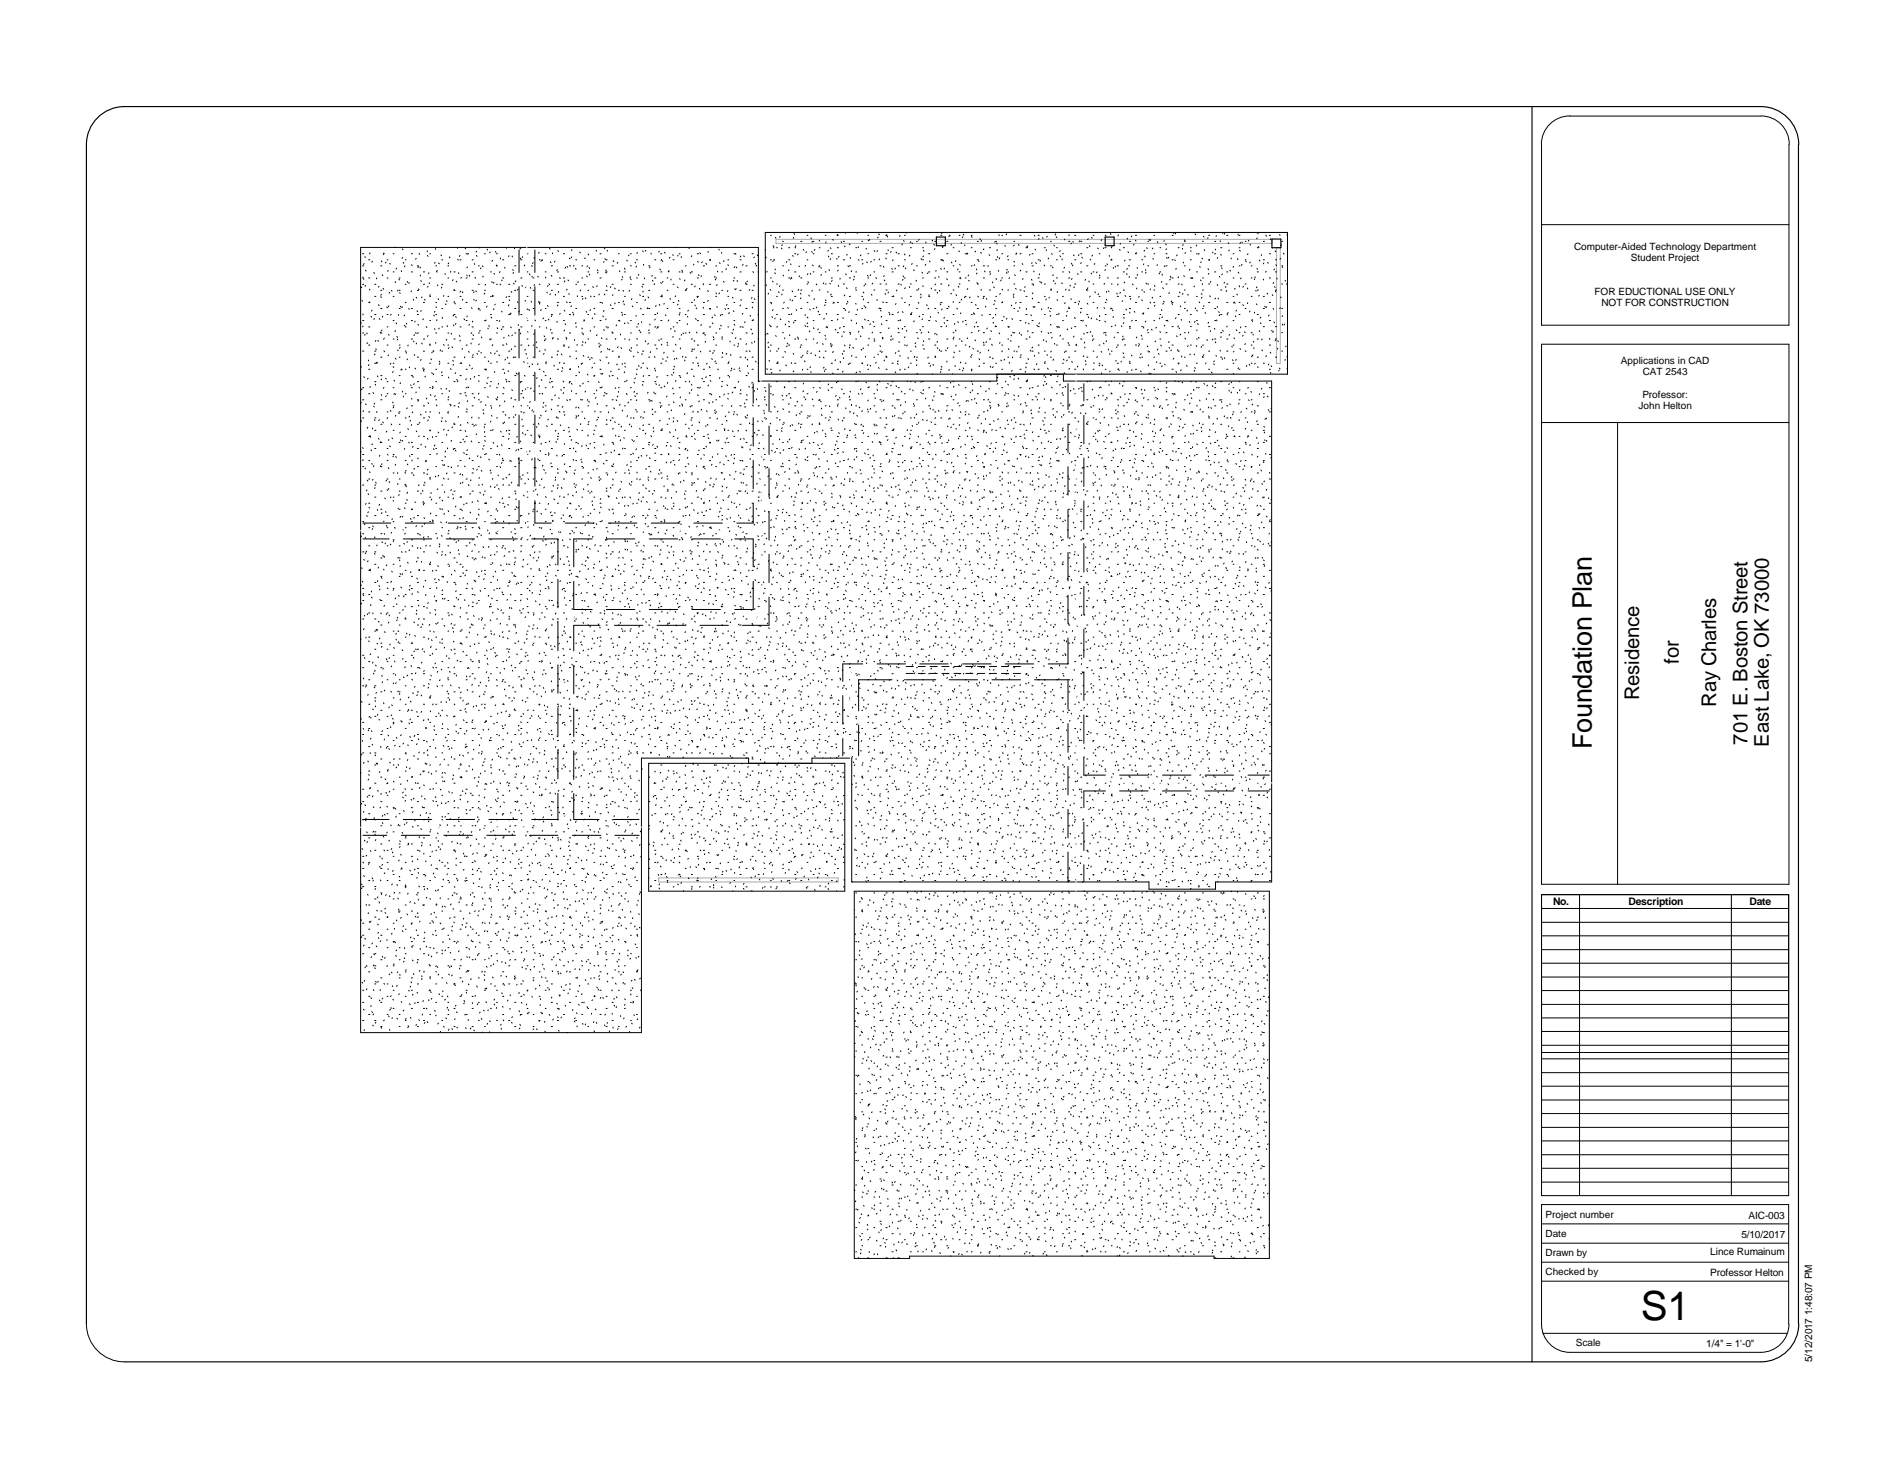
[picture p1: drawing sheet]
<svg xmlns="http://www.w3.org/2000/svg" width="279mm" height="216mm" viewBox="0 0 279 216" stroke-linecap="round" stroke-linejoin="round" font-family="sans-serif">
<defs><g id="words">
<text font-size="5.9" x="241.2" y="194">S1</text>
<text font-size="4" x="233.9" y="110.1" transform="rotate(-90 233.9 110.1)">Foundation Plan</text>
<g font-size="3">
<text x="246.7" y="97.6" transform="rotate(-90 246.7 97.6)">for</text>
<text x="240.9" y="102.9" transform="rotate(-90 240.9 102.9)">Residence</text>
<text x="252.2" y="103.9" transform="rotate(-90 252.2 103.9)">Ray Charles</text>
<text x="256.9" y="109.4" transform="rotate(-90 256.9 109.4)">701 E. Boston Street</text>
<text x="260" y="109.8" transform="rotate(-90 260 109.8)">East Lake, OK 73000</text>
</g>
<g font-size="1.5">
<text x="231.3" y="36.7">Computer-Aided Technology Department</text>
<text x="239.7" y="38.4">Student Project</text>
<text x="234.4" y="43.3">FOR EDUCTIONAL USE ONLY</text>
<text x="235.4" y="45">NOT FOR CONSTRUCTION</text>
<text x="238.2" y="53.5">Applications in CAD</text>
<text x="241.4" y="58.5">Professor:</text>
<text x="241.5" y="55.1">CAT 2543</text>
<text x="240.8" y="60.1">John Helton</text>
<text x="228.3" y="133">No.</text>
<text x="239.4" y="133">Description</text>
<text x="257.1" y="133">Date</text>
<text x="227.2" y="179">Project number</text>
<text x="257" y="179.2">AIC-003</text>
<text x="227.2" y="181.8">Date</text>
<text x="227.2" y="184.6">Drawn by</text>
<text x="251.4" y="184.5">Lince Rumainum</text>
<text x="255.9" y="182">5/10/2017</text>
<text x="227.2" y="187.4">Checked by</text>
<text x="251.4" y="187.5">Professor Helton</text>
<text x="231.6" y="197.9">Scale</text>
<text x="250.8" y="198">1/4&quot; = 1'-0&quot;</text>
<text x="266.4" y="200.2" transform="rotate(-90 266.4 200.2)">5/12/2017 1:48:07 PM</text>
</g>
</g></defs>
<path d="M114 35.2h72.9v.6h-72.9zM187.6 36.4h.6v17h-.6zM96.8 129h26.4v.6h-26.4z" fill="none" stroke="#aaa" stroke-width=".15"/>
<g fill="none" stroke="#000" stroke-width=".15">
<path d="M230.7 17.1h28.1M230.8 17a4.2 4.2 0 0 0-4.3 4.2M258.8 17a4.1 4.1 0 0 1 4.2 4.2M53.3 37.3h.2M53.3 39.1h.2M53.5 38.7l-.1 .2M53.6 37.7l.1 .1M53.7 39.7l.1 .1M54.2 38.2h.2M54.4 37.2l-.1 .1M54.7 38.4v.1M56 39.1h.1"/>
<path d="M56 38.4l.1 .1M56.4 37.2l.1 .1M56.4 37.3l-.1 .1M56.7 38.5l-.1 .2M56.9 38.2h.1M57.1 39.8l-.1 .1M57.3 38.7l.1 .1M57.8 37.3h.1M57.8 40h.1M58 36.4h.1M58.3 39.4l-.1 .1M59 39.8v.1"/>
<path d="M59.1 36.6l.1 .1M59.2 37.8l-.1 .2M59.3 38.6l.1 .1M59.5 39.1l-.1 .1M59.6 38.2h.1M60.5 37.3h.1M60.5 40h.1M60.5 38.9l.1 .1M61.2 38l-.1 .1M61.3 39.1h.2M61.5 39.2l-.1 .1M61.6 37.3l.1 .1"/>
<path d="M61.7 39.2l.1 .2M62.2 40h.2M62.8 37.5l.1 .2M62.8 36.9v.1M63.2 37.3h.1M63.9 38.6v.1M64.1 39.1h.1M64.1 36.5l-.1 .2M64.3 39.8l-.1 .2M64.5 38.7l.1 .1M64.8 37.5l.1 .1M64.9 38.2h.2"/>
<path d="M65.8 39.1h.2M66 38.7l-.1 .1M66 37.8l.1 .1M66.3 39.9l-.1 .1M66.7 40h.2M67.3 38.1l.1 .1M67.3 36.4l-.1 .1M67.6 38.2h.2M67.6 37.5l-.1 .2M68.4 36.4l.1 .2M68.5 37.3h.2M68.7 39.2l-.1 .2"/>
<path d="M68.8 37.3l-.1 .1M69.4 38.2h.2M69.4 40h.2M69.7 38.7l.1 .2M70 37.5l.1 .2M70.1 36.9l-.1 .1M70.3 39.1h.1M70.4 36.4h.1M70.7 39.4l-.1 .1M70.9 39.1l.1 .1M71.2 37.3h.1M71.6 36.6l.1 .1"/>
<path d="M72.1 37l-.1 .2M72.1 40h.1M72.4 38.3l-.1 .1M72.8 37l.1 .1M72.9 38.9l.1 .2h.1M73 37.3h.1M73.5 39.9l-.1 .1M73.6 37.9l-.1 .2M73.9 38.2h.1M74.2 39.3v.1M74.5 36.4l-.1 .1M74.8 37.6v.1"/>
<path d="M75.3 37.6v.2M75.4 39.6v.2M75.6 36.4v.1M75.6 39.1h.2M76.3 36.7v3.3M76.5 37.9v.2M76.5 36.5l-.1 .1M76.5 38.2h.2M76.8 37.7v.1M77.1 38.9l-.1 .2M77.5 37.3h.1M77.5 40h.1"/>
<path d="M78.1 39l.1 .2M78.4 38.6l-.1 .1M78.5 37.8v.2M78.6 36.7v3.3M79.2 38.2h.2M79.2 37.1v.1M79.6 38.3l-.1 .1M79.7 38.1l.1 .2M80.1 37.3h.2M80.1 40h.2M80.8 36.5l.1 .1M80.9 38.5l.1 .1"/>
<path d="M81 39.1h.2M81.2 37.2v.1M81.6 38.4l-.1 .1M81.9 40h.2M81.9 39.6l-.1 .2M82 36.8l.1 .2M82.8 37.3h.2M83.1 39.3v.1M83.4 39.2v.1M83.7 39.1h.2M83.7 37.9l.1 .2M84 36.7l.1 .1"/>
<path d="M84 37.8l-.1 .1M84.4 39l-.1 .1M84.6 39.5l.1 .1M84.6 38.2h.2M85.2 37l.1 .2M85.5 39.1h.1M86 37.9l-.1 .1M86.4 39.1l-.1 .1M86.4 40h.1M86.4 37.3l.1 .2M86.6 39.3l.1 .2M87.3 38.2h.1"/>
<path d="M87.7 36.8l-.1 .1M87.8 39.7l.1 .1M88.2 37.3h.1M88.8 38.4l-.1 .2M88.9 38l.1 .1M88.9 36.4v.2M89.1 38.2h.1M89.1 40h.1M89.1 39.7l-.1 .1M89.2 36.8l.1 .1M90 39.1h.1M90.1 38.3l.1 .1"/>
<path d="M90.8 38.6l-.1 .1M90.9 37.3h.1M91.1 39.8v.1M91.8 40h.1M91.8 39.4l.1 .2M92.1 38.2l.1 .2M92.5 37.5l-.1 .1M92.7 37.3h.1M92.7 39.1h.1M93.3 38.5l.1 .2M93.6 38.2h.1M93.6 39.1l-.1 .1"/>
<path d="M93.7 37.1l-.1 .2M94.4 36.9l.1 .1M94.6 38.9v.1M94.9 36.8l-.1 .1M95.3 39.1h.2M95.5 39.2v.2M95.7 37.2v.1M96.2 38.2h.2M96.9 36.9l-.1 .1M97 39.5l.1 .2M97.1 37.3h.2M97.1 40h.2"/>
<path d="M97.2 38.1v.2M97.3 38.3l.1 .1M97.7 37.1v.1M98.2 39.8l.1 .2M98.3 39.8v.1M98.5 37.8l-.1 .1M98.9 37.4v.1M98.9 38.2h.2M99.3 36.4h.1M99.7 37.5l-.1 .1M99.8 37.3h.1M99.8 40h.1"/>
<path d="M100.1 37.7l.1 .1M100.2 39.7l.1 .1M100.3 39.9l-.1 .1M100.7 39.1h.1M101.3 36.4v.1M101.6 40h.2M101.7 37.6l-.1 .1M102 38.8l-.1 .1M102.5 37.3h.2M102.5 38.4l.1 .1M102.9 37.2l.1 .1M103.2 38.5l-.1 .1"/>
<path d="M103.4 39.1h.1M103.8 38.7v.2M104.1 37v.1M104.3 38.2h.1v.1M104.5 36.4h.1M105.2 39.1h.1M105.5 39.8v.2M105.7 36.6v.1M105.7 38.6l.1 .1M106.1 40h.1M106.1 37.1l-.1 .1M106.4 38.3l-.1 .1"/>
<path d="M106.8 39.5l-.1 .1M107 38.2h.1M107 38.9l.1 .1M107.9 37.3h.1M108 39.2l-.1 .1M108.1 37.3l.1 .1M108.2 39.2l.1 .2M108.8 38.2h.1M108.8 40h.1M108.9 37.6l-.1 .2M109.2 38.9l-.1 .1M109.3 37.6l.1 .1"/>
<path d="M109.6 39.1h.2M110.5 37.3h.2M110.7 39.9v.1M110.9 37.8l-.1 .1M111 38.7v.1M111.2 39l-.1 .1M111.3 37.5l.1 .1M111.4 40h.1M112.5 34.2h76.7v20.8h-76.7zM112.5 37.8l.1 .1M112.5 36.7h.1M112.7 39.9v.1"/>
<path d="M113.2 38.2h.2M113.2 34.6h.2M113.6 36.1l.1 .1M113.7 38.3l-.1 .1M113.7 38.1l.1 .1M113.7 36.3v.1M114 34.9v.1M114 39.5l-.1 .2M114.1 36.4h.2M114.6 34.8v.1M114.9 36.4v.2M115 36l-.1 .1"/>
<path d="M115 39.1h.1M115 35.5h.1M115.7 38.4l-.1 .2M115.9 38.2h.2M115.9 36.4h.2M116 39.7l-.1 .1M116.2 38.8v.1M116.5 37.5l.1 .2M116.7 34.9l-.1 .1M116.7 34.3l.1 .2M116.8 37.3h.2M116.8 40h.2"/>
<path d="M116.8 36.3l.1 .1M117 36.1l-.1 .1M117.3 37.3l-.1 .2M117.4 39.1l.1 .1M117.7 35.5h.2M118.1 36.7l.1 .1M118.4 39l-.1 .1M118.5 37l-.1 .1M118.6 38.2h.1M118.6 34.6h.1M119.2 35l.1 .1M119.3 37l.1 .1"/>
<path d="M119.4 38.9l.1 .2M119.4 35.5l-.1 .1M119.5 37.3h.1M119.5 40h.1M119.5 35.5h.1M119.8 36.7l-.1 .1M120.4 39.1h.1M120.4 35.3l.1 .1M120.4 36.4h.1M120.4 39.1v.1M120.6 39.3l.1 .1M121.3 40h.1"/>
<path d="M121.3 34.6h.1M121.4 35.6v.1M121.8 36.8l-.1 .1M121.8 37.6v.2M121.8 39.6l.1 .2M122 36.4l.1 .1M122.1 38l-.1 .1M122.2 37.3h.1M122.4 35.2l.1 .1M123 38v.1M123.1 39.1h.1M123.1 34.6h.1"/>
<path d="M123.1 36.4h.1M123.1 34.5l-.1 .1M123.2 39.7l-.1 .1M123.3 37.7l-.1 .1M123.6 35.5l.1 .1M124 38.2h.1M124 35.5h.1M124.2 36.2l-.1 .1M124.3 34.2l-.1 .1M124.5 37.4v.1M124.6 39.1l.1 .1M124.8 39.1h.2"/>
<path d="M124.8 35.9l.1 .1M125 37.8v.2M125.2 39.8l-.1 .1M125.8 40h.1M125.8 36.4h.1M125.9 34.2l.1 .1M126.2 36.3l-.1 .1M126.2 38.1v.2M126.5 37.5l-.1 .1M126.7 38.2h.1M126.7 35.5h.1M126.8 38.7v.1"/>
<path d="M127.3 36.5v.1M127.4 38.5l.1 .1M127.6 37.3h.1M127.6 34.6h.1M127.6 35.3l.1 .1M127.8 35.2v.1M128.1 38.4l-.1 .1M128.4 38.2h.2M128.4 40h.2M128.5 36.8l.1 .2M128.9 36.8v.2M129.1 34.8l-.1 .2"/>
<path d="M129.2 34.4v.1M129.3 38.1l-.1 .1M129.3 39.1h.2M129.3 35.5h.2M129.8 39.2l.1 .1M130.2 37.9l.1 .2M130.2 37.3h.2M130.2 34.6h.2M130.3 34.5l-.1 .1M130.4 34.7l.1 .1M130.5 36.7l.1 .1M131 37l-.1 .1"/>
<path d="M131.1 39.5v.1M131.1 40h.2M131.1 36.4h.2M131.3 38.2l-.1 .1M131.6 39.4l-.1 .1M131.7 37l.1 .2M132 37.3h.2M132 39.1h.2M132.3 34.6l-.1 .2M132.6 35.9l-.1 .1M132.8 35.3l.1 .2M132.8 39.1v.1"/>
<path d="M132.9 38.2h.2M132.9 37.3l.1 .2M132.9 34.6h.2M133.1 39.4v.1M133.2 34.2h.1M133.7 37.5l-.1 .1M133.8 36.4h.1M133.9 35.5l-.1 .1M134 35.7l.1 .1M134.1 38.7l-.1 .2M134.3 39.7l.1 .1M134.7 39.1h.1"/>
<path d="M134.7 35.5h.1M135.1 35.2l-.1 .1M135.4 38l.1 .1M135.6 38.2h.1M135.6 36.4h.1M135.7 36.8l.1 .1M135.7 37.6l-.1 .2M136.1 38.9l-.1 .1M136.1 35.6v.1M136.5 37.3h.2M136.5 40h.2M136.6 38.4l.1 .1"/>
<path d="M136.7 34.2h.1M137.1 35.3l-.1 .1M137.2 35.9l.1 .1M137.4 35.5h.1M137.4 36.5l-.1 .2M137.6 39.8l-.1 .1M138.3 38.2h.1M138.3 39.5v.1M138.3 34.6h.1M138.3 34.2l.1 .1M138.5 36.2l.1 .2M138.5 38.2l-.1 .1"/>
<path d="M138.6 36.2v.1M138.6 38.2l.1 .2M138.8 39.4v.1M139.1 37.3h.2M139.1 40h.2M139.1 35.5h.2M139.5 34.7l-.1 .1M139.6 34.5l.1 .2M139.8 38.5l.1 .2M139.8 35.9v.1M140.1 39.1h.1M140.1 36.4h.1"/>
<path d="M140.5 38.3l-.1 .1M140.8 39.5v.2M140.9 36.9l.1 .1M141 40h.1M141 34.6h.1M141.1 38.9v.1M141.3 35.6v.2M141.5 34.8l-.1 .1M141.6 34.4v.1M141.8 36v.1M141.9 37.3h.1M142.1 37.3l.1-.1v.1"/>
<path d="M142.7 39.1h.2M142.7 34.6h.2M142.7 36.4h.2M142.8 34.8l.1 .1M143.3 38.9l-.1 .1M143.4 36.9l-.1 .1M143.5 39.5l.1 .2M143.6 38.2h.2M143.6 35.5h.2M143.8 38.3l.1 .1M144 35.1l.1 .1M144.1 37.1l.1 .1"/>
<path d="M144.3 35.3l-.1 .2M144.5 39.1h.2M144.6 36.6l-.1 .1M144.7 39.8l.1 .2M145.2 39v.2M145.4 37.4l.1 .1M145.4 40h.2M145.4 36.4h.2M146.3 35.5l-.1 .1M146.3 38.2h.2M146.3 35.5h.2M146.5 35.7l.1 .2"/>
<path d="M146.6 36.7l-.1 .1M146.6 37.7v.1M146.7 39.8l.1 .1M146.8 34.5l.1 .1M146.9 37.9v.2M147.2 37.3h.2M147.2 34.6h.2M147.7 36.1v.1M148 34.4l-.1 .1M148 39.6v.1M148.1 38.2h.2M148.1 40h.2"/>
<path d="M148.2 37.6l-.1 .1M149 39.1h.1M149 35.5h.1M149 38.4l.1 .1M149.1 36l-.1 .2M149.4 37.2v.1M149.4 37.3l-.1 .1M149.7 35.9l.1 .2M149.9 37.3h.2M149.9 34.6h.2M150 39.7l-.1 .1M150.2 38.7l.1 .2"/>
<path d="M150.8 40h.2M150.8 36.4h.2M150.9 36.3l.1 .1M151 36.2v.1M151.4 37.4l-.1 .1M151.7 37.3h.1M151.7 39.1h.1M151.7 38.6l-.1 .1M151.9 39.8l.1 .2M152 34.6l.1 .1M152.1 36.6l.1 .1M152.2 38.6l.1 .1"/>
<path d="M152.6 38.2h.1M152.6 34.6h.1M152.7 35.1v.1M152.9 38.3v.1M153.2 34.9l.1 .2M153.5 38.9v.2M153.5 36.4h.1M153.8 36.7v.1M153.9 34.7l-.1 .1M154.1 37.9v.2M154.4 39.1h.1M154.4 35.5h.1"/>
<path d="M154.6 37.3v.1M154.7 39.2l.1 .2M154.9 36l.1 .2M155.2 34.4l-.1 .1M155.2 34.8l.1 .1M155.3 38.2h.1M155.3 36.4h.1M155.8 37.6l.1 .1M155.8 36.8l-.1 .2M156.1 38.1v.1M156.2 37.3h.1M156.2 40h.1"/>
<path d="M156.5 35.1v.2M156.5 39.3l-.1 .1M157.1 35.5h.1M157.1 39.9l.1 .1M157.1 34.5v.1M157.5 38.7v.1M157.5 35.7l-.1 .2M157.7 38.9l-.1 .2M157.7 35.5v.1M157.8 37.5l.1 .1M157.9 38.2h.2M157.9 34.6h.2"/>
<path d="M158.6 37.4l-.1 .1M158.7 35.4l-.1 .1M158.8 37.3h.2M158.8 40h.2M158.8 35.5h.2M158.9 38.6l-.1 .1M159 37.8l.1 .1M159.7 39.1h.2M159.7 36.4h.2M159.9 35.1v.1M160.1 36.1l.1 .1M160.2 38.1l.1 .1"/>
<path d="M160.4 34.9l.1 .1M160.6 37.5l-.1 .1M160.7 40h.1M160.7 34.6h.1M160.9 38.7l-.1 .2M161.2 40v.1M161.3 36.4l.1 .2M161.5 37.3h.2M161.9 35.2l-.1 .1M162.3 36.4l-.1 .1M162.4 39.1h.2M162.4 34.6h.2"/>
<path d="M162.4 36.4h.2M162.5 39.6l-.1 .2M162.7 38.8l.1 .1M163 37.5l.1 .2M163.2 34.3l.1 .2M163.3 38.2h.1M163.3 36.3l.1 .1M163.4 38.1l-.1 .1M163.4 36.1v.1M163.7 39.3l-.1 .2M163.9 39.1l.1 .1M164.2 39.1h.2"/>
<path d="M164.4 34.5l-.1 .2M164.5 36.7l.1 .1M164.7 35.8l-.1 .1M165.1 40h.2M165.1 36.4h.2M165.4 38.2l-.1 .2M165.7 35v.1M165.7 39.5l-.1 .1M165.8 37l.1 .1M165.9 39l.1 .1M166 38.2h.2M166 35.5h.2"/>
<path d="M166.4 34.7l-.1 .1M166.7 35.9l-.1 .1M166.9 37.3h.1M166.9 34.6h.1M166.9 35.3l.1 .1M167 37.1l-.1 .2M167.1 39.3l.1 .2M167.8 38.2h.1M167.8 40h.1M168.1 38.8v.1M168.2 36.8l-.1 .1M168.2 37.6l.1 .2"/>
<path d="M168.4 39.6v.2M168.5 36.4l.1 .1M168.7 39.1h.1M168.7 35.5h.1M168.9 35.2l.1 .1M169.1 35.2l-.1 .1M169.5 38v.1M169.5 36.4l-.1 .2M169.6 37.3h.1M169.6 34.6h.1M170.1 38.9v.1M170.1 35.5l.1 .1"/>
<path d="M170.5 40h.1M170.5 36.4h.1M171.1 39.1l.1 .1M171.1 35.3v.2M171.3 35.9l.1 .1M171.4 37.3h.1M171.4 39.1h.1M171.4 37.8l.1 .2M171.4 36.6v.1M171.8 37.8l-.1 .1M172.3 38.2h.1M172.3 34.6h.1"/>
<path d="M172.4 34.2l.1 .1M172.7 38.2v.1M172.8 34.2l-.1 .2M172.9 39.5l-.1 .1M173 37.5l-.1 .1M173.1 36.4h.2M173.8 36.5v.1M173.9 35.9l-.1 .2M173.9 38.5v.2M174.1 39.1h.1M174.1 35.5h.1M174.1 35.3l.1 .1"/>
<path d="M174.2 37.1v.2M174.5 34.2h.1M174.9 39.6l-.1 .1M175 38.2h.1M175 36.4h.1M175 36.8v.2M175.6 34.4l.1 .1M175.9 37.3h.1M175.9 40h.1M175.9 36l-.1 .2M176.2 37.3l-.1 .1M176.3 39.2l.1 .1"/>
<path d="M176.5 38.5v.1M176.7 37.9v.2M176.7 35.5h.2M176.9 34.7l.1 .1M177 36.7v.1M177.5 39.5l.1 .1M177.5 34.9v.2M177.6 38.2h.2M177.6 34.6h.2M177.8 38.1l-.1 .2M178.2 37l.1 .2M178.5 37.3h.2"/>
<path d="M178.5 40h.2M178.5 35.5h.2M178.6 36.6v.1M178.8 34.6l-.1 .2M179 37.8l-.1 .2M179.3 35.4l.1 .1M179.4 39.1h.2M179.4 36.4h.2M179.4 37.4l.1 .1M179.5 39.4l.1 .1M179.7 34.2v.1M180 34.3l-.1 .1"/>
<path d="M180.3 40h.2M180.3 34.6h.2M180.5 35.7l.1 .1M180.7 36.7l-.1 .2M180.8 39.7v.1M181 37.9l-.1 .2M181.2 37.3h.2M181.3 39.2l-.1 .1M181.9 38v.1M182 34.4l-.1 .1M182.1 39.1h.1M182.1 34.6h.1"/>
<path d="M182.1 36.4h.1M182.2 36.8l.1 .1M182.3 35.6l-.1 .2M182.5 38.9v.1M182.5 35.6l.1 .1M183 38.2h.1M183 35.5h.1M183.1 38.4l.1 .1M183.4 37.3l-.1 .1M183.6 35.3l-.1 .1M183.7 35.9l.1 .1M183.8 38.5l-.1 .2"/>
<path d="M183.9 39.1h.1M184.7 39.5l.1 .1M184.8 40h.2M184.8 35l-.1 .1M184.8 36.4h.2M184.9 34.2v.2M185 36.2v.2M185.1 38.2l.1 .2M185.4 37.4v.1M185.7 38.2h.1M185.7 35.5h.1M185.8 38.7l-.1 .1"/>
<path d="M186.1 34.5v.2M186.1 39.9l-.1 .1M186.3 38.6l.1 .1M186.6 37.3h.1M186.6 34.6h.1M186.8 35.1l-.1 .1M187 36.4h.1M187.3 39.5l-.1 .2M187.4 36.9l.1 .1M187.5 38.2h.1M187.5 40h.1M187.5 38.9l.1 .1"/>
<path d="M188.1 34.5v.1M188.2 38l-.1 .1M188.3 36v.1M188.4 39.1h.1M188.4 35.5h.1M188.5 39.2v.1M188.6 37.2l.1 .1M189.2 34.4l-.1 .1M226.6 33h36.3M262.9 21.2v26.6h-36.3v-26.5M53 53.9h.1M53 47.4l.1 .1"/>
<path d="M53.1 42.2l.1 .1M53.1 59.1l-.1 .2M53.2 44.2l.1 .1M53.2 57.2l-.1 .1M53.3 41.8h.2M53.3 47.1h.2M53.3 48.9h.2M53.3 51.6h.2M53.3 57h.2M53.3 58.8h.2M53.3 46.1l.1 .2M53.3 47.9v.1"/>
<path d="M53.4 40.7l-.1 .2M53.4 40.9l.1 .2M53.5 55.4l.1 .1M53.7 49.1l-.1 .2M53.7 59.4l.1 .1M53.7 42l-.1 .1M53.9 48.9l.1 .2M54 50.4l-.1 .1M54.1 55.6l-.1 .1M54.1 52.9l.1 .1M54.2 40.9h.2M54.2 44.4h.2"/>
<path d="M54.2 48h.2M54.2 50.7h.2M54.2 54.3h.2M54.2 57.9h.2M54.2 53.6l-.1 .1M54.3 42.5l.1 .1M54.4 44.4l-.1 .1M54.4 56.8v.1M54.5 46.5l.1 .1M54.7 45.6l-.1 .1M54.8 57.7l.1 .1M54.9 59.7l.1 .1"/>
<path d="M54.9 40l.1 .2M55 46.8l-.1 .1M55.1 41.8h.1M55.1 43.6h.1M55.1 46.2h.1M55.1 51.6h.1M55.1 53.4h.1M55.1 56.1h.1M55.1 59.3l-.1 .1M55.1 52l-.1 .2M55.2 56.5v.1M55.2 51.3l.1 .1"/>
<path d="M55.2 50v.2M55.3 53.3l.1 .1M55.4 40.9l-.1 .1M55.5 55.2v.2M55.5 53.3l-.1 .1M55.5 50l.1 .2M55.6 44.8l.1 .1M55.7 42.1l-.1 .1M55.8 46.8v.1M55.9 48.8l.1 .1h.1M56 42.7h.1M56 45.3h.1"/>
<path d="M56 52.5h.1M56 55.2h.1M56 58.8h.1M56 43.6v.1M56 58l.1 .1M56 43.3v.1M56.1 55.7l-.1 .1M56.1 48.5l-.1 .1M56.2 40.4l.1 .1M56.3 46.5l-.1 .1M56.3 42.4l.1 .1M56.4 51.6l.1 .1"/>
<path d="M56.4 56.9l-.1 .2M56.5 49.7l-.1 .2M56.7 55.6l.1 .1M56.8 58.2l-.1 .1M56.9 45.1v.2M56.9 40.9h.1M56.9 46.2h.1M56.9 48h.1M56.9 50.7h.1M56.9 56.1h.1M56.9 57.9h.1M57.1 49.1l.1 .2"/>
<path d="M57.1 52.2l-.1 .1M57.1 45v.1M57.3 43l-.1 .1M57.4 53.4v.1M57.5 46.2l-.1 .1M57.5 42.7l.1 .1M57.7 59.1l.1 .1M57.8 43.6h.1M57.8 47.1h.1M57.8 49.8h.1M57.8 53.4h.1M57.8 57h.1"/>
<path d="M57.8 59.6h.1M57.8 53.9l.1 .1M57.8 54.6l-.1 .1M57.9 59.8l-.1 .1M57.9 55.9l.1 .1M58 57.8l-.1 .2M58 57.9l.1 .1M58.1 52.7l.1 .1M58.1 48.6l-.1 .1M58.2 41.4l-.1 .1M58.2 47.5l.1 .1M58.3 49.4l.1 .2"/>
<path d="M58.5 51.4v.2M58.5 49.8l-.1 .2M58.5 42.6l-.1 .2M58.5 46.2l.1 .2M58.6 41l.1 .1M58.7 40.9h.1M58.7 42.7h.1M58.7 45.3h.1M58.7 50.7h.1M58.7 52.5h.1M58.7 55.2h.1M58.8 43v.1"/>
<path d="M58.8 51.1l-.1 .1M58.8 45l.1 .1M58.9 56.3l-.1 .1M59 54.3l-.1 .1M59 54.2l.1 .2M59.1 45.1v.1M59.2 57.5l-.1 .1M59.3 58.2v.1M59.4 47.8l.1 .1M59.5 46.3l-.1 .1M59.6 41.8h.1M59.6 44.4h.1"/>
<path d="M59.6 48h.1M59.6 51.6h.1M59.6 54.3h.1M59.6 57.9h.1M59.7 51.8v.1M59.8 47.5l-.1 .1M59.9 41.4v.1M59.9 59.9l-.1 .2M59.9 52.7l-.1 .2M60 50.7l-.1 .1M60.1 45.3l.1 .2M60.2 41.5l-.1 .2"/>
<path d="M60.2 53.9v.2M60.4 56.6v.1M60.5 45.3h.1M60.5 47.1h.1M60.5 49.8h.1M60.5 55.2h.1M60.5 57h.1M60.5 59.6h.1M60.5 58.5v.2M60.5 42.8l-.1 .1M60.7 55.3v.2M60.8 50.1v.1"/>
<path d="M60.8 44l-.1 .1M60.9 52.1l.1 .1M60.9 56.4l-.1 .1M60.9 49.2l-.1 .1M61 54.1l.1 .1M61 47.2v.1M61.1 48.9l.1 .1M61.2 43.7l.1 .1M61.2 57.6l-.1 .1M61.2 50.4v.1M61.3 45.7l.1 .1M61.3 42.7h.2"/>
<path d="M61.3 46.2h.2M61.3 48.9h.2M61.3 52.5h.2M61.3 56.1h.2M61.3 58.8h.2M61.4 47.7l.1 .1M61.5 42.5l.1 .1M61.5 58.8l-.1 .2M61.6 56.9v.1M61.8 40.4v.2M61.8 41.2l.1 .2M61.9 52.8l-.1 .2"/>
<path d="M61.9 45.6l-.1 .2M62 50.4l.1 .1M62 43.6v.2M62.2 54.1l-.1 .1M62.2 41.8h.2M62.2 44.4h.2M62.2 49.8h.2M62.2 51.6h.2M62.2 54.3h.2M62.2 59.6h.2M62.2 54.4l.1 .2M62.2 46.9l-.1 .1"/>
<path d="M62.4 44l.1 .1M62.5 55.3l-.1 .1M62.7 48v.1M62.7 58.5v.1M62.9 59.2l.1 .1M62.9 49.3l-.1 .1M62.9 42.1v.1M63 40.1v.1M63.1 41.6v.1M63.2 40.9h.1M63.2 43.6h.1M63.2 47.1h.1"/>
<path d="M63.2 50.7h.1M63.2 53.4h.1M63.2 57h.1M63.2 50.5v.2M63.2 58l.1 .1M63.2 43.3v.1M63.3 52.7l.1 .2M63.5 54.8v.1M63.5 51.7v.2M63.6 56.8l.1 .1M63.6 57l-.1 .1M63.7 51.5l.1 .2"/>
<path d="M63.8 46.3v.1M63.8 54.9l-.1 .2M63.9 48.3v.1M63.9 45.8l-.1 .1M64 58.2l-.1 .1M64 50.3l.1 .2M64.1 44.4h.1M64.1 46.2h.1M64.1 48.9h.1M64.1 54.3h.1M64.1 56.1h.1M64.1 58.8h.1"/>
<path d="M64.1 45.1v.1M64.1 59.5l.1 .1M64.2 47v.1M64.3 41.9v.1M64.4 43.9l.1 .1M64.6 53.1v.1M64.6 48.2l-.1 .1M64.6 53.4v.2M64.8 51.4l-.1 .2M64.8 57.1l.1 .1M64.9 41.8h.2M64.9 45.3h.2"/>
<path d="M64.9 48h.2M64.9 51.6h.2M64.9 55.2h.2M64.9 57.9h.2M64.9 42.2v.1M65 46.7l.1 .1M65 54.7l-.1 .1M65.2 50.6l.1 .2M65.2 43.4v.2M65.4 40.2v.1M65.6 44.7l-.1 .1M65.6 44.2l.1 .1"/>
<path d="M65.6 57.1v.1M65.7 49.9l-.1 .1M65.8 47.9l-.1 .1M65.8 40.9h.2M65.8 43.6h.2M65.8 48.9h.2M65.8 50.7h.2M65.8 53.4h.2M65.8 58.8h.2M65.9 55.4l.1 .1M66 58.3l-.1 .1M66 57.4l.1 .1"/>
<path d="M66 51.1l-.1 .1M66.1 59.4l.1 .1M66.2 54.2l.1 .1M66.3 49l.1 .1M66.3 59.5l-.1 .1M66.4 51l.1 .1M66.5 53l.1 .1M66.6 41.1l-.1 .1M66.6 47.8l.1 .1M66.6 53.6v.1M66.7 46.3l-.1 .1M66.7 42.7h.2"/>
<path d="M66.7 46.2h.2M66.7 49.8h.2M66.7 52.5h.2M66.7 56.1h.2M66.7 59.6h.2M66.7 42.5l.1 .2M66.8 44.3l-.1 .1M66.8 44.5l.1 .2M67 46.5l.1 .2M67 54.8l-.1 .1M67 47.5l-.1 .2M67.1 41.3v.1"/>
<path d="M67.1 55.8l.1 .1M67.3 56l-.1 .1M67.4 59.7v.2M67.4 40.1v.1M67.5 49.3l.1 .1M67.5 59.2l-.1 .1M67.6 43.6h.2M67.6 45.3h.2M67.6 48h.2M67.6 53.4h.2M67.6 55.2h.2M67.6 57.9h.2"/>
<path d="M67.6 50v.1M67.7 42.8l-.1 .1M67.8 53.3l.1 .1M67.8 40.8l-.1 .1M67.9 42.9l.1 .1M68 51.2l-.1 .2M68 44l-.1 .1M68.2 46.9l.1 .1M68.3 52.5l-.1 .1M68.4 57.7l-.1 .1M68.5 58.1v.1M68.5 40.9h.2"/>
<path d="M68.5 44.4h.2M68.5 47.1h.2M68.5 50.7h.2M68.5 54.3h.2M68.5 57h.2M68.5 55.7v.1M68.6 40.4l.1 .2M68.7 46.4l-.1 .2M68.7 58.9v.1M68.8 56.9l.1 .1M68.9 51.6l.1 .2M69 53.6l.1 .2"/>
<path d="M69 47.7l-.1 .1M69 40.5v.1M69.1 55.6l.1 .2M69.2 50.4l.1 .1M69.3 45.2l.1 .1M69.3 48.9v.1M69.4 42.7h.2M69.4 48h.2M69.4 49.8h.2M69.4 52.5h.2M69.4 57.9h.2M69.4 59.6h.2"/>
<path d="M69.4 47.2l.1 .1M69.4 54.1l-.1 .1M69.5 49.2l.1 .1M69.6 52.1l-.1 .1M69.6 44l.1 .1M69.7 58.4l.1 .1M69.7 42.9l-.1 .1M69.8 55.3l-.1 .2M69.8 40.8l.1 .1M69.9 42.8l.1 .1M70 44.1l-.1 .1M70.1 51.9l.1 .2"/>
<path d="M70.3 41.8h.1M70.3 45.3h.1M70.3 48.9h.1M70.3 51.6h.1M70.3 55.2h.1M70.3 58.8h.1M70.4 56v.1M70.4 45.3l-.1 .2M70.4 57.8l-.1 .1M70.4 50.5v.2M70.5 45.5l.1 .1M70.6 48.6l-.1 .1"/>
<path d="M70.7 49.5l.1 .2M70.7 59v.1M70.7 51.8v.1M71 40.6v.1M71.2 43.1v.1M71.2 42.7h.1M71.2 44.4h.1M71.2 47.1h.1M71.2 52.5h.1M71.2 54.3h.1M71.2 57h.1M71.4 59.5v.1"/>
<path d="M71.4 41.8l-.1 .1M71.4 54.2l-.1 .2M71.5 54.3v.1M71.5 47l-.1 .2M71.5 56.3l.1 .1M71.6 45l-.1 .1M71.7 58.3l.1 .1M71.8 53v.2M71.8 55.5l-.1 .1M71.8 48.2l-.1 .1M71.8 47.8l.1 .2M72 49.8l.1 .2"/>
<path d="M72.1 56.7l-.1 .1M72.1 43.6h.1M72.1 46.2h.1M72.1 49.8h.1M72.1 53.4h.1M72.1 56.1h.1M72.1 59.6h.1M72.1 51.8l.1 .1M72.2 46.6l.1 .1M72.3 41.4v.1M72.3 59.9l-.1 .1M72.4 43.4l.1 .1"/>
<path d="M72.4 50.7l-.1 .1M72.5 43.5l-.1 .1M72.5 45.4l.1 .1M72.6 40.2l.1 .1M72.6 41.5l-.1 .1M72.6 54.6l.1 .1M72.8 51.9l-.1 .1M72.8 44.7l-.1 .1M72.9 58.6l.1 .1M73 41.8h.1M73 47.1h.1M73 48.9h.1"/>
<path d="M73 51.6h.1M73 57h.1M73 58.8h.1M73.1 48.2l.1 .1M73.1 53.1l-.1 .2M73.2 58.3l-.1 .2M73.3 56.3l-.1 .2M73.3 52.2l.1 .1M73.4 47.1v.1M73.5 41.7l.1 .2M73.5 59.6l-.1 .1M73.7 45.7l.1 .1"/>
<path d="M73.8 48.3l-.1 .2M73.8 41.1l-.1 .2M73.9 40.9h.1M73.9 44.4h.1M73.9 48h.1M73.9 50.7h.1M73.9 54.3h.1M73.9 57.9h.1M74 56.9l.1 .2M74.1 49.6l-.1 .1M74.1 58.9l.1 .2M74.2 54.8l-.1 .1"/>
<path d="M74.3 52.8l-.1 .1M74.3 55.7l.1 .1M74.4 50.5l.1 .1M74.5 43.6l-.1 .1M74.5 56l-.1 .1M74.5 52.5l.1 .1M74.7 54.5v.1M74.8 41.8h.1M74.8 43.6h.1M74.8 46.2h.1M74.8 51.6h.1M74.8 53.4h.1"/>
<path d="M74.8 56.1h.1M74.8 49.3v.1M74.8 44.8l-.1 .2M74.8 44.1l.1 .1M75 46.1v.1M75.1 48v.2M75.1 46v.1M75.1 42.8l.1 .2M75.2 58.5l-.1 .1M75.2 51.3l-.1 .1M75.2 57.3l.1 .1M75.3 49.2l-.1 .2"/>
<path d="M75.5 41.6l.1 .1M75.5 59.7l-.1 .1M75.5 40l-.1 .2M75.5 52.5l-.1 .1M75.6 42.7h.2M75.6 45.3h.2M75.6 48.9h.2M75.6 52.5h.2M75.6 55.2h.2M75.6 58.8h.2M75.6 50.8l.1 .2M75.8 41.3l-.1 .1"/>
<path d="M75.9 54.8v.1M76.1 44.4v.1M76.1 42.5v.1M76.2 54.9l-.1 .1M76.2 47.7v.1M76.3 48.4l.1 .1M76.3 42.1v4.2M76.3 48.4v4.2M76.3 54.7v4.2M76.3 45.7l-.1 .1M76.5 56.1v.2M76.5 40.9h.2"/>
<path d="M76.5 46.2h.2M76.5 48h.2M76.5 50.7h.2M76.5 56.1h.2M76.5 57.9h.2M76.5 48.9v.2M76.6 59.6v.1M76.7 42l.1 .1M76.8 57.4v.1M76.9 58.4l.1 .1M77 53.1v.2M77.1 55.2l.1 .1"/>
<path d="M77.2 57.2l.1 .1M77.2 51.4l-.1 .1M77.2 44.2v.1M77.3 51.9l.1 .2M77.3 42.2v.1M77.4 46.7l.1 .1M77.5 43.6h.1M77.5 47.1h.1M77.5 49.8h.1M77.5 53.4h.1M77.5 57h.1M77.5 59.6h.1"/>
<path d="M77.5 48.7l.1 .2M77.5 52.6v.1M77.6 45.4l-.1 .1M77.6 50.7l.1 .1M77.7 45.5l.1 .1M77.8 59.9l.1 .1M77.8 40.3l.1 .1M77.9 53.8l-.1 .1M77.9 42.2l.1 .2M77.9 59v.1M78.1 44.3v.1M78.1 57l-.1 .2"/>
<path d="M78.2 53.5l.1 .1M78.2 47.8l-.1 .2M78.2 40.6v.1M78.4 40.9h.1M78.4 42.7h.1M78.4 45.3h.1M78.4 50.7h.1M78.4 52.5h.1M78.4 55.2h.1M78.4 57.4l.1 .2M78.5 49l-.1 .1M78.6 41.8l-.1 .2"/>
<path d="M78.6 47l.1 .2M78.6 42.1v4.2M78.6 48.4v4.2M78.6 54.7v4.2M78.9 51l.1 .1M78.9 50.2l-.1 .2M79 55.5l-.1 .1M79 40.6l.1 .1M79.1 53.5l-.1 .1M79.2 44.3v.1M79.2 41.8h.2M79.2 44.4h.2"/>
<path d="M79.2 48h.2M79.2 51.6h.2M79.2 54.3h.2M79.2 57.9h.2M79.3 44.6v.1M79.3 56.7l-.1 .1M79.5 55.8l.1 .1M79.5 45.5v.1M79.7 57.8l.1 .1M79.8 59.8v.1M79.9 54.6l.1 .1M79.9 46.7l-.1 .2"/>
<path d="M79.9 59.1l-.1 .2M80 49.4l.1 .1M80 51.9l-.1 .2M80.1 51.4v.1M80.1 50l-.1 .1M80.1 45.3h.2M80.1 47.1h.2M80.1 49.8h.2M80.1 55.2h.2M80.1 57h.2M80.1 59.6h.2M80.2 53.3l.1 .2"/>
<path d="M80.2 40.7v.2M80.3 48.1v.2M80.3 53.2l-.1 .1M80.4 42.9v.2M80.5 44.9l.1 .1M80.6 42l-.1 .1M80.6 46.9l.1 .1M80.7 41.7l.1 .1M80.8 56.1l.1 .2M80.9 43.2l-.1 .1M80.9 55.6v.1M81 48.4l-.1 .1"/>
<path d="M81 42.7h.2M81 46.2h.2M81 48.9h.2M81 52.5h.2M81 56.1h.2M81 58.8h.2M81 40.5l.1 .1M81.1 46.4l-.1 .1M81.2 49.7v.1M81.3 56.8l-.1 .1M81.3 49.6l-.1 .1M81.4 53.7l.1 .1"/>
<path d="M81.6 43.3l.1 .1M81.6 58l-.1 .2M81.8 47.2l.1 .2M81.9 41.8h.2M81.9 44.4h.2M81.9 49.8h.2M81.9 51.6h.2M81.9 54.3h.2M81.9 59.6h.2M82 52.1l-.1 .1M82 44.8l-.1 .2M82.1 58.5l.1 .1"/>
<path d="M82.1 42.8l-.1 .2M82.3 40.8v.1M82.3 53.3l-.1 .1M82.3 46.1v.1M82.4 57.2l.1 .2M82.5 52l.1 .2M82.6 54l.1 .1M82.6 54.5l-.1 .1M82.7 59.7l-.1 .2M82.8 56v.1M82.8 40.9h.2M82.8 43.6h.2"/>
<path d="M82.8 47.1h.2M82.8 50.7h.2M82.8 53.4h.2M82.8 57h.2M82.8 50.8l.1 .1M82.8 57.7v.1M82.9 45.6l.1 .1M83 48.5l-.1 .1M83 41.3l-.1 .1M83.1 47.6v.1M83.2 49.6l.1 .1M83.3 44.4l.1 .1"/>
<path d="M83.3 58.8l.1 .1M83.3 49.7l-.1 .2M83.4 42.5l-.1 .1M83.5 41.1l.1 .2M83.6 43.1l.1 .2M83.7 51l-.1 .1M83.7 44.4h.2M83.7 46.2h.2M83.7 48.9h.2M83.7 54.3h.2M83.7 56.1h.2M83.7 58.8h.2"/>
<path d="M83.7 52.3l.1 .2M83.7 56.2v.1M83.8 54.2v.1M84 56.3l.1 .2M84 45l-.1 .1M84 57.4v.1M84.2 45.9v.1M84.3 46.2l-.1 .1M84.4 49.9l.1 .1M84.6 41.8h.2M84.6 45.3h.2M84.6 48h.2"/>
<path d="M84.6 51.6h.2M84.6 55.2h.2M84.6 57.9h.2M84.7 47.4l-.1 .1M84.7 59.8l-.1 .1M84.8 52.6l-.1 .1M84.8 43.5l.1 .1M84.8 50.6v.2M85 59.9l.1 .1M85 41.4l-.1 .1M85 53.8v.2M85.1 54.7l.1 .1"/>
<path d="M85.2 56.6l.1 .2M85.3 58.7l.1 .1M85.3 42.6v.2M85.4 53.4l.1 .2M85.5 40.9h.1M85.5 43.6h.1M85.5 48.9h.1M85.5 50.7h.1M85.5 53.4h.1M85.5 58.8h.1M85.5 48.2l.1 .1M85.6 50.2l.1 .1"/>
<path d="M85.7 43.9l-.1 .1M85.7 52.2l.1 .2M85.7 56.3l-.1 .1M85.8 49.1l-.1 .1M85.9 47v.1M85.9 47.1l-.1 .1M85.9 41.8l.1 .1M86 43.8l.1 .1M86.1 57.5l-.1 .1M86.1 50.3l-.1 .1M86.1 45.8l.1 .1M86.2 40.6l.1 .1"/>
<path d="M86.3 55l.1 .1M86.4 58.7l-.1 .1M86.4 42.7h.1M86.4 46.2h.1M86.4 49.8h.1M86.4 52.5h.1M86.4 56.1h.1M86.4 59.6h.1M86.5 59l.1 .1M86.7 40.3l-.1 .1M86.7 48.6l.1 .1M86.7 52.7v.2"/>
<path d="M86.8 45.5l-.1 .1M86.9 43.5l-.1 .1M87 52.5v.2M87.1 54l-.1 .1M87.1 46.7l-.1 .2M87.1 42.1l.1 .1M87.3 43.6h.1M87.3 45.3h.1M87.3 48h.1M87.3 53.4h.1M87.3 55.2h.1M87.3 57.9h.1"/>
<path d="M87.4 46.1l.1 .1M87.4 55.2l-.1 .1M87.6 58.4l-.1 .1M87.7 57.3v.1M87.8 59.3v.1M87.8 49.2l-.1 .1M87.8 42l-.1 .1M87.9 40l-.1 .1M88 56.1l.1 .1M88.1 50.9v.1M88.1 50.4l-.1 .1M88.1 43.2l-.1 .1"/>
<path d="M88.2 40.9h.1M88.2 44.4h.1M88.2 47.1h.1M88.2 50.7h.1M88.2 54.3h.1M88.2 57h.1M88.2 52.9l.1 .1M88.3 54.9l.1 .1M88.4 49.7l.1 .1M88.4 51.6l-.1 .2M88.5 44.4l.1 .2M88.5 56.9l-.1 .1"/>
<path d="M88.6 46.4l.1 .2M88.6 54.9l-.1 .1M88.7 48.4l.1 .2M88.8 45.6l-.1 .2M88.8 43.2l.1 .1M88.8 58.1l-.1 .1M88.9 57.7v.1M89 40l.1 .1M89.1 42.7h.1M89.1 48h.1M89.1 49.8h.1M89.1 52.5h.1"/>
<path d="M89.1 57.9h.1M89.1 59.6h.1M89.1 46.9l-.1 .1M89.2 42v.1M89.3 51.2l.1 .2M89.4 48.1l-.1 .1M89.5 53.3l-.1 .1M89.5 55.2l.1 .1M89.6 51.3l-.1 .1M89.7 44.8l.1 .1M89.8 42.1l-.1 .1M89.8 54.5l-.1 .2"/>
<path d="M90 41.8h.1M90 45.3h.1M90 48.9h.1M90 51.6h.1M90 55.2h.1M90 58.8h.1M90 48.8v.1M90.1 43.3l-.1 .1M90.2 59.9l.1 .2M90.3 42.3l.1 .2M90.4 44.5l-.1 .2M90.5 57l-.1 .1"/>
<path d="M90.5 49.7l-.1 .2M90.6 58.8v.1M90.6 53.5l.1 .1M90.6 47.8v.1M90.8 55.5v.2M90.8 58.2l-.1 .1M90.8 51v.1M90.9 42.7h.1M90.9 44.4h.1M90.9 47.1h.1M90.9 52.5h.1M90.9 54.3h.1"/>
<path d="M90.9 57h.1M90.9 57.5v.2M91 52.3v.2M91.1 47.1v.1M91.1 59.4v.2M91.2 49.1v.1M91.3 51.1l.1 .1M91.4 45.9v.1M91.4 41v.1M91.5 40.6v.2M91.5 53.4l-.1 .2M91.5 46.2l-.1 .2"/>
<path d="M91.6 42.7l.1 .1M91.7 44.2l-.1 .2M91.7 44.7l.1 .1M91.8 43.6h.1M91.8 46.2h.1M91.8 49.8h.1M91.8 53.4h.1M91.8 56.1h.1M91.8 59.6h.1M91.8 54.7l-.1 .1M91.9 53.8v.2M91.9 47.5l-.1 .1"/>
<path d="M92.1 57.8l.1 .2M92.2 55.9l-.1 .1M92.3 47.4v.1M92.4 59.1l-.1 .1M92.5 51.4l.1 .1M92.5 49.9v.1M92.5 42.7v.1M92.7 41.8h.1M92.7 47.1h.1M92.7 48.9h.1M92.7 51.6h.1M92.7 57h.1"/>
<path d="M92.7 58.8h.1M92.7 41l.1 .1M92.7 40.7l-.1 .1M92.8 51.1v.1M92.9 43.9l-.1 .1M92.9 45l.1 .1M93.2 56.2l.1 .1M93.2 52.3l-.1 .2M93.3 57.5l-.1 .2M93.3 58.2l.1 .1M93.4 55.5l-.1 .2M93.5 54.9l.1 .2"/>
<path d="M93.5 46.4v.1M93.6 40.9h.1M93.6 44.4h.1M93.6 48h.1M93.6 50.7h.1M93.6 54.3h.1M93.6 57.9h.1M93.6 49.7l.1 .2M93.6 58.8l-.1 .1M93.7 51.7l.1 .2M93.9 53.7v.1M93.9 47.5l-.1 .2"/>
<path d="M93.9 40.3l-.1 .2M93.9 48.5l.1 .1M94 43.3l.1 .1M94.1 45.3l.1 .1M94.2 48.8l-.1 .1M94.3 47.3v.1M94.3 54l-.1 .1M94.4 42.1v.1M94.4 56.5l.1 .1M94.4 52l-.1 .1M94.4 41.8h.2M94.4 43.6h.2"/>
<path d="M94.4 46.2h.2M94.4 51.6h.2M94.4 53.4h.2M94.4 56.1h.2M94.5 42.8v.1M94.6 55.2l-.1 .1M94.7 40.9v.1M94.8 50.1l.1 .1M94.9 44l-.1 .2M95.1 54.1l.1 .1M95.2 45.2l-.1 .2M95.2 43.6l.1 .2"/>
<path d="M95.2 57.7v.1M95.3 50.5l-.1 .1M95.3 42.7h.2M95.3 45.3h.2M95.3 48.9h.2M95.3 52.5h.2M95.3 55.2h.2M95.3 58.8h.2M95.4 48.5l-.1 .1M95.5 47.6v.2M95.6 58.9l-.1 .1M95.6 51.7l-.1 .1"/>
<path d="M95.8 58.8v.2M95.9 41.2l.1 .1M95.9 40.5l-.1 .1M96.1 57.6v.1M96.2 52.4l.1 .1M96.2 40.9h.2M96.2 46.2h.2M96.2 48h.2M96.2 50.7h.2M96.2 56.1h.2M96.2 57.9h.2M96.2 41.7l-.1 .1"/>
<path d="M96.3 54.1l-.1 .1M96.3 54.4l.1 .1M96.3 46.9l-.1 .1M96.4 56.4l.1 .1M96.4 44.9v.1M96.5 51.2l.1 .1M96.6 46v.1M96.6 55.3l-.1 .2M96.6 48.1v.2M96.7 48l.1 .1M96.8 50l.1 .1M96.9 44.7l.1 .2"/>
<path d="M96.9 56.6v.1M97 59.1l.1 .2M97.1 43.6h.2M97.1 47.1h.2M97.1 49.8h.2M97.1 53.4h.2M97.1 57h.2M97.1 59.6h.2M97.1 41.5l.1 .2M97.1 59.8v.1M97.2 43.5l.1 .1M97.3 50.6l-.1 .1"/>
<path d="M97.3 43.3l-.1 .2M97.4 52.7l.1 .1M97.5 41.4l-.1 .1M97.6 56.7l.1 .2M97.6 51.8l-.1 .1M97.6 44.6v.1M97.8 46.3l.1 .1M97.9 53v.1M98 40.9h.2M98 42.7h.2M98 45.3h.2M98 50.7h.2"/>
<path d="M98 52.5h.2M98 55.2h.2M98 50.3l.1 .1M98 58.2v.1M98.1 56.2v.1M98.3 47l-.1 .2M98.3 59.4v.2M98.5 43.9l.1 .1M98.6 48.3v.1M98.6 41v.1M98.7 55l.1 .2M98.8 57l.1 .2"/>
<path d="M98.9 41.8h.2M98.9 44.4h.2M98.9 48h.2M98.9 51.6h.2M98.9 54.3h.2M98.9 57.9h.2M98.9 49.4v.2M99 59.1l.1 .1M99 54.7v.1M99.1 53.8v.1M99.1 48.6l.1 .1M99.1 52.7v.1"/>
<path d="M99.3 50.6l.1 .1M99.3 43.5l-.1 .1M99.4 55.9l-.1 .1M99.4 52.6l.1 .1M99.5 47.4l.1 .1M99.6 42.2l.1 .1M99.7 44.7l-.1 .1M99.7 44.2l.1 .1M99.8 45.3h.1M99.8 47.1h.1M99.8 49.8h.1M99.8 55.2h.1"/>
<path d="M99.8 57h.1M99.8 59.6h.1M99.8 46.2l.1 .1M99.9 40.9v.2M99.9 55.4l.1 .1M99.9 45.9v.2M100 58.3l-.1 .2M100 51.1v.2M100.2 49.1l-.1 .2M100.2 59.4l.1 .1M100.3 59.6v.1M100.4 48.9l.1 .2"/>
<path d="M100.4 52.4l-.1 .1M100.6 52.9l.1 .1M100.7 41.1l-.1 .2M100.7 42.7h.1M100.7 46.2h.1M100.7 48.9h.1M100.7 52.5h.1M100.7 56.1h.1M100.7 58.8h.1M100.8 42.5l.1 .1M101 42.4l-.1 .1M101 46.5l.1 .1"/>
<path d="M101 54.8v.1M101 47.6v.1M101.2 45.6l-.1 .1M101.3 57.7l.1 .1M101.3 56v.1M101.4 48.8l-.1 .1M101.4 59.7l.1 .1M101.4 40l.1 .2M101.6 41.8h.2M101.6 44.4h.2M101.6 49.8h.2M101.6 51.6h.2"/>
<path d="M101.6 54.3h.2M101.6 59.6h.2M101.6 56.5l.1 .1M101.7 57.2l-.1 .2M101.7 51.3l.1 .1M101.9 53.3v.1M101.9 55.2l.1 .2M102 50l.1 .2M102.1 51.3l-.1 .1M102.1 44l-.1 .2M102.2 44.8v.2M102.2 42l-.1 .2"/>
<path d="M102.2 46.8l.1 .1M102.4 48.8v.1M102.4 52.5l-.1 .1M102.4 45.3l-.1 .1M102.4 43.6l.1 .1M102.5 40.9h.2M102.5 43.6h.2M102.5 47.1h.2M102.5 50.7h.2M102.5 53.4h.2M102.5 57h.2M102.5 58l.1 .2"/>
<path d="M102.7 40.4v.1M102.7 53.7l-.1 .1M102.8 42.4l.1 .1M102.8 58.9l-.1 .2M102.9 56.9l-.1 .2M103 51.6v.1M103.1 47.7l-.1 .1M103.1 40.5l-.1 .1M103.2 55.6l.1 .1M103.3 45.2l.1 .1M103.4 44.4h.1M103.4 46.2h.1"/>
<path d="M103.4 54.3h.1M103.4 56.1h.1M103.4 58.8h.1M103.4 41.7l-.1 .2M103.5 48.9h-.1l-.1 .2M103.6 49.1l.1 .2M103.7 50.2l-.1 .1M103.8 55.4l-.1 .1M103.9 53.4l-.1 .1M104 42.7l.1 .1M104.1 44.2l-.1 .1M104.1 56.6v.1"/>
<path d="M104.2 59.1l.1 .2M104.3 41.8h.1M104.3 45.3h.1M104.3 48h.1M104.3 51.6h.1M104.3 55.2h.1M104.3 57.9h.1M104.3 53.9l.1 .2M104.4 55.9l.1 .1M104.4 45.4v.1M104.5 57.9l.1 .1M104.6 52.7l.1 .1"/>
<path d="M104.7 47.5l.1 .1M104.7 46.6l-.1 .1M104.8 59l-.1 .1M104.8 49.5l.1 .1M104.8 51.8l-.1 .1M104.9 51.5l.1 .1M104.9 49.8v.2M105 46.3l.1 .1M105.1 40.6l-.1 .1M105.1 41l.1 .1M105.2 53l-.1 .2M105.2 40.9h.1"/>
<path d="M105.2 43.6h.1M105.2 48.9h.1M105.2 50.7h.1M105.2 53.4h.1M105.2 58.8h.1M105.2 43.1l.1 .1M105.4 45v.2M105.4 41.8l-.1 .2M105.5 54.2l.1 .2M105.7 58.3l.1 .1M105.7 43.1v.1M105.8 55.5l-.1 .1"/>
<path d="M105.8 48.3l-.1 .1M105.9 47.8l.1 .1M106 46.3l-.1 .1M106.1 42.7h.1M106.1 46.2h.1M106.1 49.8h.1M106.1 52.5h.1M106.1 56.1h.1M106.1 59.6h.1M106.1 56.7l-.1 .2M106.2 51.8v.1M106.2 49.5l-.1 .1"/>
<path d="M106.3 41.4l.1 .1M106.5 57.9l-.1 .1M106.6 45.3v.2M106.8 51.9l-.1 .2M106.8 56.6l.1 .1M106.8 44.7v.2M107 43.6h.1M107 45.3h.1M107 48h.1M107 53.4h.1M107 55.2h.1M107 57.9h.1"/>
<path d="M107 58.5v.2M107 42.7l-.1 .1M107.1 53.2v.1M107.2 55.3v.2M107.2 45.9l-.1 .2M107.3 50.1v.1M107.4 52.1v.1M107.5 54.1l.1 .1M107.5 54.4l-.1 .1M107.6 48.9l.1 .1M107.6 59.6l-.1 .1M107.7 43.7v.1"/>
<path d="M107.7 57.6l-.1 .1M107.8 45.7l.1 .1M107.8 48.4l-.1 .1M107.9 40.9h.1M107.9 44.4h.1M107.9 47.1h.1M107.9 50.7h.1M107.9 54.3h.1M107.9 57h.1M107.9 41.2l-.1 .1M107.9 47.7l.1 .1M108 42.5l.1 .1"/>
<path d="M108.1 56.9v.1M108.2 49.6l-.1 .1M108.2 42.4l-.1 .1M108.3 41.2l.1 .2M108.5 50.5v.1M108.5 50.8l-.1 .2M108.6 56l-.1 .2M108.7 54.4l.1 .2M108.7 54.1l-.1 .1M108.8 42.7h.1M108.8 48h.1M108.8 49.8h.1"/>
<path d="M108.8 52.5h.1M108.8 57.9h.1M108.8 59.6h.1M108.8 44.8v.2M108.9 44l.1 .2M108.9 57.3l-.1 .1M109.1 48l.1 .1M109.2 46.1l-.1 .1M109.4 59.2l.1 .2M109.5 47.3l-.1 .1M109.6 41.6v.1M109.6 59.7l-.1 .2"/>
<path d="M109.6 52.5l-.1 .1M109.6 41.8h.2M109.6 45.3h.2M109.6 48.9h.2M109.6 51.6h.2M109.6 55.2h.2M109.6 58.8h.2M109.7 58l.1 .1M109.7 50.5l-.1 .1M109.8 52.8l.1 .1M109.9 41.3l-.1 .1M109.9 53.7v.1"/>
<path d="M109.9 54.8l.1 .1M110.1 56.8l.1 .1M110.2 51.6v.1M110.2 42.5l-.1 .2M110.2 46.4l.1 .1M110.4 48.3v.2M110.5 50.3v.2M110.5 42.7h.2M110.5 44.4h.2M110.5 47.1h.2M110.5 52.5h.2M110.5 54.3h.2"/>
<path d="M110.5 57h.2M110.5 43.7l-.1 .2M110.6 45.1v.2M110.6 56.2l-.1 .1M110.6 59.5l.1 .2M110.6 49l-.1 .1M110.7 46.9v.2M110.7 56.4v2.9M110.8 41.9v.1M110.9 43.9l.1 .1M110.9 57.4l-.1 .1M110.9 50.2v.1"/>
<path d="M111 53.1l.1 .1M111.2 58.6v.2M111.3 57.1v.1M111.4 43.6h.1M111.4 46.2h.1M111.4 49.8h.1M111.4 53.4h.1M111.4 56.1h.2M111.4 59.6h.2M112.4 57h.1M112.4 58.8h.1M112.4 58.3v.1"/>
<path d="M112.5 57.4l.1 .2M112.6 59.4l.1 .2M112.6 49.1l-.1 .1M112.6 41.9v.1M112.7 54.2l.1 .1M112.8 49l.1 .1M112.9 51l.1 .1M112.9 50.3v.1M112.9 43.1v.1M113 53l.1 .1M113 56.4v4.1M113.1 47.8l.1 .1"/>
<path d="M113.2 42.5l.1 .2M113.2 40.9h.2M113.2 44.4h.2M113.2 50.7h.2M113.2 54.3h.2M113.2 57.9h.2M113.2 48h.2M113.2 51.5v.1M113.3 44.5l.1 .2M113.3 56.7v.2M113.5 54.7l-.1 .2M113.5 46.5v.2"/>
<path d="M113.5 41.3l.1 .1M113.6 45.5l-.1 .1M113.7 58l-.1 .1M113.8 59.7l.1 .2M113.9 40.1l.1 .1M113.9 46.7v.2M114 49.3l.1 .1M114.1 43.6h.2M114.1 46.2h.2M114.1 51.6h.2M114.1 53.4h.2M114.1 56.1h.2"/>
<path d="M114.1 41.7h.2M114.3 48l-.1 .1M114.3 53.3v.1M114.3 53.2v.1M114.4 42.9l.1 .1M114.5 51.2l-.1 .1M114.6 42v.1M114.7 46.9l.1 .1M114.7 54.4l-.1 .1M114.9 58.1l.1 .1M114.9 43.2v.1M115 45.3h.1"/>
<path d="M115 52.5h.1M115 58.8h.1M115 42.6h.1M115 48.9h.1M115.1 40.4v.2M115.3 56.9l.1 .1M115.3 44.4l-.1 .1M115.3 56.9v.1M115.4 51.6v.2M115.4 49.7l-.1 .1M115.5 53.6l.1 .2M115.5 47.6l-.1 .2"/>
<path d="M115.7 58.1l-.1 .1M115.7 50.4l.1 .1M115.7 50.8l-.1 .2M115.8 45.2l.1 .1M115.9 40.9h.2M115.9 46.2h.2M115.9 50.7h.2M115.9 56.1h.2M115.9 57.9h.2M115.9 47.2l.1 .1M115.9 48h.2M116 59.3l-.1 .1"/>
<path d="M116 49.2l.1 .1M116.1 44l.1 .1M116.2 58.4v.1M116.3 40.9l-.1 .1M116.3 40.8l.1 .1M116.3 53.3v.1M116.4 46.1l-.1 .1M116.4 42.8l.1 .1M116.5 44.1l-.1 .1M116.6 51.9l.1 .2M116.7 54.5l-.1 .2M116.7 47.3l-.1 .2"/>
<path d="M116.8 43.6h.2M116.8 47.1h.2M116.8 49.8h.2M116.8 53.4h.2M116.8 57h.2M116.8 59.6h.2M116.8 56l.1 .1M117 45.5l.1 .1M117.2 59l-.1 .1M117.2 49.5l.1 .2M117.3 49.7v.2M117.4 42.5l-.1 .2"/>
<path d="M117.5 40.6l-.1 .1M117.6 43.1l.1 .1M117.7 40.9h.2M117.7 45.3h.2M117.7 50.7h.2M117.7 52.5h.2M117.7 51l-.1 .1M117.7 42.6h.2M117.7 43.8l-.1 .1M117.9 59.5v.1M117.9 54.3l.1 .1M118 52.2l-.1 .1"/>
<path d="M118.1 56.3v.1M118.1 57.4l-.1 .2M118.2 58.3v.1M118.2 53l.1 .2M118.3 47.8l.1 .2M118.4 46.2l-.1 .2M118.4 49.8l.1 .2M118.4 58.6v.2M118.6 51.9l.1 .1M118.6 44.4h.1M118.6 51.6h.1M118.6 54.3h.1"/>
<path d="M118.6 57.9h.1M118.6 41.7h.1M118.6 48h.1M118.7 46.6v.1M118.7 47.5l-.1 .1M118.7 40.2v.1M118.7 41.4l.1 .1M118.9 43.4l.1 .1M119 45.4l.1 .2M119 48.6v.2M119.1 40.2l.1 .1M119.1 53.9l-.1 .1"/>
<path d="M119.2 54.6v.1M119.3 51.9l-.1 .1M119.4 58.6l.1 .2M119.4 42.7l-.1 .1M119.5 45.3h.1M119.5 47.1h.1M119.5 49.8h.1M119.5 57h.1M119.5 59.6h.1M119.5 48.2l.1 .1M119.7 43.9l-.1 .1M119.8 52.2l.1 .1"/>
<path d="M120 41.7l.1 .2M120.1 45.1l-.1 .2M120.1 57.5l-.1 .2M120.1 50.3v.2M120.2 45.7l.1 .1M120.3 48.3l-.1 .2M120.4 46.2h.1M120.4 52.5h.1M120.4 56.1h.1M120.4 58.8h.1M120.4 42.6h.1M120.4 48.9h.1"/>
<path d="M120.4 58.8v.1M120.5 56.9l.1 .2M120.5 51.6l-.1 .1M120.6 58.9l.1 .2M120.7 40.3l-.1 .2M120.8 60l-.1 .1M120.9 50.5l.1 .1M121 52.5l.1 .1M121.1 41.6l-.1 .1M121.1 54l-.1 .1M121.2 54.5v.1M121.2 46.8l-.1 .1"/>
<path d="M121.2 49.3l.1 .1M121.3 44.4h.1M121.3 49.8h.1M121.3 51.6h.1M121.3 54.3h.1M121.3 59.6h.1M121.3 41.7h.1M121.3 44.8l-.1 .1M121.3 44.1l.1 .1M121.5 46.1v.1M121.5 48l-.1 .1M121.6 48v.2"/>
<path d="M121.7 42.8v.2M121.7 57.3l.1 .1M121.8 56.4l-.1 .2M122 59.6l-.1 .2M122 41.6v.1M122.1 50.5l-.1 .1M122.1 50.8l.1 .2M122.2 40.9h.1M122.2 43.6h.1M122.2 47.1h.1M122.2 50.7h.1M122.2 53.4h.1"/>
<path d="M122.2 57h.1M122.2 43.2l-.1 .1M122.3 41.2l-.1 .2M122.4 54.8v.1M122.5 51.6l-.1 .2M122.5 44.4l-.1 .2M122.6 44.4v.1M122.8 48.4l.1 .1M122.8 52.9l-.1 .1M122.9 58.1l-.1 .2M123 56.1l-.1 .2M123.1 44.4h.1"/>
<path d="M123.1 46.2h.1M123.1 54.3h.1M123.1 56.1h.1M123.1 58.8h.1M123.1 59.6v.1M123.1 48.9h.1M123.1 46.9v.1M123.2 42l.1 .1M123.2 59.4l-.1 .1M123.4 58.4v.1M123.5 48.1l-.1 .2M123.5 53.1v.2"/>
<path d="M123.5 40.9l-.1 .1M123.7 57.2l.1 .1M123.8 51.9l.1 .2M123.8 49.4l-.1 .1M123.9 46.7l.1 .1M123.9 54.6l-.1 .1M124 45.3h.1M124 51.6h.1M124 57.9h.1M124 41.7h.1M124 48h.1M124 48.7l.1 .2"/>
<path d="M124 52.6v.1M124.1 50.7l.1 .1M124.2 43.3l-.1 .2M124.2 45.5l.1 .1M124.3 59.9v.2M124.3 40.3l.1 .1M124.4 42.3l.1 .1M124.5 44.6l-.1 .1M124.5 44.3l.1 .1M124.7 53.5l.1 .1M124.8 45.8v.1M124.8 40.9h.2"/>
<path d="M124.8 43.6h.2M124.8 50.7h.2M124.8 53.4h.2M124.8 58.8h.2M124.8 48.9h.2M124.9 58.3l-.1 .1M124.9 51l-.1 .1M124.9 57.5l.1 .1M125 49v.1M125.1 47l.1 .2M125.2 59.4l-.1 .2M125.2 52.2l-.1 .2"/>
<path d="M125.3 51.1l.1 .1M125.5 40.6l.1 .1M125.5 41l-.1 .1M125.8 46.2h.1M125.8 49.8h.1M125.8 52.5h.1M125.8 56.1h.1M125.8 59.6h.1M125.8 42.6h.1M125.8 44.6v.1M125.8 42.2v.2M125.9 54.7l-.1 .1"/>
<path d="M125.9 47.5v.1M126 45.5v.1M126.2 57.8v.2M126.2 56h.1M126.2 48.7v.1M126.3 59.8l.1 .1M126.4 54.6v.1M126.4 49.4l.1 .1M126.5 57.2l-.1 .1M126.6 51.4l.1 .1M126.7 43.6h.1M126.7 45.3h.1"/>
<path d="M126.7 53.4h.1M126.7 57.9h.1M126.7 48h.1M126.7 53.3v.2M126.8 48.1v.2M126.9 42.9l.1 .2M126.9 51.1l-.1 .2M126.9 43.9v.2M127 44.9v.1M127 41.9v.1M127.1 46.9l.1 .1M127.2 41.7l.1 .1"/>
<path d="M127.2 52.4v.1M127.3 56.1v.2M127.3 45.1l-.1 .2M127.5 40.5l.1 .1M127.6 40.9h.1M127.6 44.4h.1M127.6 47.1h.1M127.6 50.7h.1M127.6 54.3h.1M127.6 57h.1M127.6 53.6l-.1 .1M127.6 58.8v.1"/>
<path d="M127.7 49.7l.1 .1M127.8 56.8l-.1 .1M127.9 53.7l.1 .1M127.9 47.6l-.1 .1M127.9 40.4v.1M128.1 43.3v.1M128.2 48.8v.1M128.3 41.6l-.1 .1M128.3 47.2l.1 .2M128.4 49.8h.2M128.4 52.5h.2M128.4 57.9h.2"/>
<path d="M128.4 59.6h.2M128.4 42.6h.2M128.4 48h.2M128.6 50l-.1 .2M128.6 58.5l.1 .1M128.7 40.8l.1 .1M128.8 53.3l-.1 .1M128.9 57.2l.1 .2M128.9 44v.2M129 56.5l-.1 .1M129 52l.1 .2M129.1 54l.1 .1"/>
<path d="M129.2 56l.1 .1M129.2 45.3v.1M129.3 45.3h.2M129.3 51.6h.2M129.3 58.8h.2M129.3 50.8l.1 .1M129.3 41.7h.2M129.3 48.9h.2M129.4 45.6l.1 .1M129.5 47.6l.1 .1M129.6 46.5l-.1 .1M129.6 58.9v.2"/>
<path d="M129.7 51.7l-.1 .1M129.7 49.6l.1 .1M129.8 44.4v.1M129.8 49.7l-.1 .1M129.8 58.8l.1 .1M130 40.5l-.1 .1M130 41.1v.2M130 52.9l-.1 .1M130.1 43.1l.1 .2M130.2 44.4h.2M130.2 47.1h.2M130.2 52.5h.2"/>
<path d="M130.2 54.3h.2M130.2 57h.2M130.2 52.3l.1 .2M130.2 42.6h.2M130.3 41.7l-.1 .1M130.5 56.3l.1 .2M130.6 42.9l-.1 .2M130.6 45.9l.1 .1M130.7 48.2l-.1 .1M130.8 46.1l-.1 .2M130.9 49.9l.1 .1M131 56.6l-.1 .1"/>
<path d="M131 49.4l-.1 .1M131.1 43.6h.2M131.1 46.2h.2M131.1 49.8h.2M131.1 53.4h.2M131.1 56.1h.2M131.1 59.6h.2M131.3 57.8l-.1 .2M131.3 43.5l.1 .1M131.5 59.9l.1 .1M131.6 54.7l.1 .1M131.7 51.8l-.1 .1"/>
<path d="M131.7 56.7l.1 .1M131.7 44.6l-.1 .1M131.8 58.7l.1 .1M131.8 42.6l-.1 .2M131.9 53.4l.1 .2M132 47.1h.2M132 51.6h.2M132 57h.2M132 58.8h.2M132 53l-.1 .2M132 41.7h.2M132 48.9h.2"/>
<path d="M132 48.2l.1 .1M132 45.8v.2M132.1 50.2l.1 .1M132.2 52.2l.1 .2M132.3 47l.1 .1M132.3 54.3l-.1 .1M132.4 59.5l-.1 .1M132.4 41.8l.1 .1M132.5 57.5v.1M132.5 43.8l.1 .1M132.6 45.8l.1 .1M132.7 48.3l-.1 .1"/>
<path d="M132.7 41.1l-.1 .1M132.7 40.6l.1 .1M132.9 40.9h.2M132.9 44.4h.2M132.9 50.7h.2M132.9 54.3h.2M132.9 57.9h.2M132.9 48h.2M133 49.5l-.1 .1M133.1 59v.1M133.1 42.3l-.1 .1M133.2 48.6l.1 .1"/>
<path d="M133.3 50.7v.1M133.4 56l-.1 .1M133.4 52.5l.1 .2M133.6 53.9l-.1 .2M133.6 42.1l.1 .1M133.7 44.7l-.1 .2M133.8 57.2l-.1 .1M133.8 43.6h.1M133.8 51.6h.1M133.8 53.4h.1M133.8 56.1h.1M133.8 41.7h.1"/>
<path d="M133.9 46.1v.1h-.1M134 45.9l-.1 .2M134.2 57.3v.1M134.2 59.3l.1 .1M134.4 47.2l-.1 .1M134.4 59.6l-.1 .1M134.5 56.1v.1M134.5 52.4l-.1 .1M134.5 50.9l.1 .1M134.6 50.4l-.1 .1M134.7 52.9v.1M134.7 45.3h.1"/>
<path d="M134.7 52.5h.1M134.7 58.8h.1M134.7 41.2l-.1 .1M134.7 42.6h.1M134.7 48.9h.1M134.7 53.6v.1M134.8 54.9v.1M134.9 49.7l.1 .1M135 44.4v.2M135 42.4v.1M135.1 46.4l.1 .2M135.2 48.4l.1 .2"/>
<path d="M135.3 43.2l.1 .1M135.3 57.7l.1 .1M135.4 43.6l-.1 .2M135.4 56l-.1 .2M135.5 48.9l-.1 .1M135.5 40l.1 .1M135.6 40.9h.1M135.6 46.2h.1M135.6 50.7h.1M135.6 56.1h.1M135.6 57.9h.1M135.6 46.9l-.1 .1"/>
<path d="M135.6 48h.1M135.6 42l.1 .1M135.8 51.2v.2M135.8 57.3l-.1 .1M135.8 50.1l-.1 .1M136.1 58.5l-.1 .1M136.2 44.8l.1 .1M136.4 40.1l-.1 .1M136.4 48.8l.1 .1M136.4 52.5v.1M136.5 43.6h.2M136.5 47.1h.2"/>
<path d="M136.5 49.8h.2M136.5 53.4h.2M136.5 57h.2M136.5 59.6h.2M136.5 45.3l-.1 .1M136.6 43.3l-.1 .1M136.7 60l.1 .1M136.8 53.7l-.1 .1M136.8 46.5l-.1 .2M136.9 42.3v.2M137 58.8l.1 .1M137.1 54.9v.1"/>
<path d="M137.1 53.6l.1 .1M137.3 58.2l-.1 .1M137.4 40.9h.1M137.4 45.3h.1M137.4 50.7h.1M137.4 52.5h.1M137.4 57.5v.2M137.4 42.6h.1M137.5 49l-.1 .1M137.5 52.3v.2M137.5 41.7l-.1 .2M137.5 47.1l.1 .1"/>
<path d="M137.7 49.1v.1M137.8 51.1v.1M137.8 50.2l-.1 .1M137.8 43v.1M137.9 45.9v.1M138 40.6v.2M138 42.7l.1 .1M138.1 51.4l-.1 .1M138.2 56.6l-.1 .2M138.2 44.7l.1 .1M138.3 44.4h.1M138.3 51.6h.1"/>
<path d="M138.3 54.3h.1M138.3 57.9h.1M138.3 41.7h.1M138.3 48h.1M138.3 54.6l-.1 .1M138.3 53.8l.1 .2M138.5 45.4l-.1 .2M138.5 57.9l-.1 .1M138.6 57.9v.1M138.8 47.4v.1M138.8 46.7l-.1 .1M139 51.4l.1 .2"/>
<path d="M139.1 47.9v.1M139.1 45.3h.2M139.1 47.1h.2M139.1 49.8h.2M139.1 57h.2M139.1 59.6h.2M139.1 41l.1 .1M139.2 53.1l-.1 .1M139.3 51.1l-.1 .1M139.4 45l.1 .1M139.5 41.9l-.1 .1M139.5 54.3l-.1 .1"/>
<path d="M139.7 56.2v.1M139.8 58.2l.1 .1M139.8 43.1l-.1 .1M140 54.9v.1M140.1 46.2h.1M140.1 52.5h.1M140.1 56.1h.1M140.1 58.8h.1M140.1 42.6h.1M140.1 48.9h.1M140.1 49.7l.1 .2M140.1 44.3v.1"/>
<path d="M140.2 51.7l.1 .2M140.2 56.8l-.1 .1M140.2 49.5v.2M140.3 53.7l.1 .1M140.3 47.5v.2M140.4 48.5l.1 .1M140.5 58v.1M140.5 43.3l.1 .1M140.5 50.8v.1M140.6 45.3l.1 .1M140.8 47.3v.1M140.8 59.2v.1"/>
<path d="M140.8 42.1l.1 .1M140.9 56.5l.1 .1M141 44.4h.1M141 49.8h.1M141 51.6h.1M141 54.3h.1M141 59.6h.1M141 41.7h.1M141.1 40.8v.1M141.2 40.9v.1M141.2 53.2l-.1 .1M141.2 46v.1"/>
<path d="M141.3 50.1l.1 .1M141.4 44l-.1 .1M141.5 54.4v.1M141.6 47.2l-.1 .1M141.6 54.1v.1M141.7 43.6l.1 .2M141.9 40.9h.1M141.9 43.6h.1M141.9 47.1h.1M141.9 50.7h.1M141.9 53.4h.1M141.9 57h.1"/>
<path d="M142 47.6v.2M142.1 58.9l-.1 .1M142.2 49.7v.1M142.2 58.8l.1 .2M142.2 42.4v.1M142.4 41.2l.1 .1M142.4 40.4l-.1 .2M142.5 50.9v.1M142.6 57.6l.1 .1M142.6 43.6l-.1 .2M142.7 52.4v.1M142.7 44.4h.2"/>
<path d="M142.7 46.2h.2M142.7 54.3h.2M142.7 56.1h.2M142.7 58.8h.2M142.7 48.9h.2M142.8 54.4v.1M142.9 52.1l-.1 .1M142.9 56.4l.1 .1M143 57.3l-.1 .1M143 51.2v.1M143.1 46v.1M143.2 48l.1 .1"/>
<path d="M143.2 46.1v.1M143.3 58.5l-.1 .2M143.3 50l.1 .1M143.4 44.7l.1 .2M143.5 59.2l.1 .1M143.6 47.3l-.1 .2M143.6 40.1l-.1 .2M143.6 41.5l.1 .2M143.6 45.3h.2M143.6 51.6h.2M143.6 57.9h.2M143.6 41.7h.2"/>
<path d="M143.6 48h.2M143.7 43.5l.1 .1M143.9 52.7l.1 .2M143.9 48.6l-.1 .1M144 53.8l-.1 .1M144.1 56.7l.1 .2M144.1 51.8l-.1 .1M144.2 42.5v.2M144.3 46.3l.1 .1M144.5 40.9h.2M144.5 43.6h.2M144.5 50.7h.2"/>
<path d="M144.5 53.4h.2M144.5 58.8h.2M144.5 50.3l.1 .1M144.5 48.9h.2M144.6 43.8l-.1 .1M144.9 45l-.1 .1M144.9 43.9l.1 .1M144.9 57.4v.2M145 50.2l-.1 .1M145.1 48.2l-.1 .1M145.3 58.7l-.1 .1M145.3 57.1l.1 .1"/>
<path d="M145.3 51.4l-.1 .2M145.4 46.2h.2M145.4 49.8h.2M145.4 52.5h.2M145.4 56.1h.2M145.4 59.6h.2M145.4 42.6h.2M145.5 59.1v.1M145.5 53.8l.1 .2M145.6 40.2l-.1 .1M145.6 59.9l-.1 .1M145.6 48.6l.1 .1"/>
<path d="M145.8 50.6v.2M145.9 52.6l.1 .1M145.9 41.4l-.1 .2M146 53.9l-.1 .1M146 47.4v.1M146 46.7l-.1 .1M146 42.2l.1 .1M146.1 44.7l-.1 .1M146.2 44.2l.1 .1M146.3 46.2v.1M146.3 43.6h.2M146.3 45.3h.2"/>
<path d="M146.3 53.4h.2M146.3 57.9h.2M146.3 48h.2M146.3 47.9v.1M146.4 40.9l.1 .2M146.5 55.5h.1M146.5 55v1h-35v-19.6h-58.5v115.4h41.3v-40.4h15.7v.8M146.6 56.3v.2M146.7 59.4l.1 .1M146.9 48.9v.2M146.9 59.6l-.1 .1M147 50.3l-.1 .2"/>
<path d="M147 43.1l-.1 .2M147.1 52.9l.1 .1M147.2 41.1l-.1 .2M147.2 40.9h.2M147.2 44.4h.2M147.2 47.1h.2M147.2 50.7h.2M147.2 54.3h.2M147.2 57h.2M147.3 42.5l.1 .1M147.3 51.6l-.1 .1M147.4 44.4l-.1 .1"/>
<path d="M147.5 46.5l.1 .1M147.7 52.8l-.1 .1M147.7 58v.1M147.8 57.7l.1 .1M147.8 56v.1M147.9 59.7l.1 .1M147.9 40l.1 .2M148 46.8l-.1 .1M148 59.2v.2M148.1 49.8h.2M148.1 52.5h.2M148.1 57.9h.2"/>
<path d="M148.1 59.6h.2M148.1 56.5l.1 .1M148.1 42.6h.2M148.1 48h.2M148.2 51.3l.1 .1M148.3 48v.1M148.3 53.3l.1 .1M148.4 40.8l-.1 .1M148.4 55.3l.1 .1M148.5 50l.1 .2M148.6 44.8l.1 .2M148.7 49.2l-.1 .2"/>
<path d="M148.7 46.8l.1 .1M148.8 54.4l-.1 .2M148.8 52.5v.1M148.8 48.8l.1 .1M148.9 43.6l.1 .1M149 45.3h.1M149 51.6h.1M149 55.2h.1M149 58.8h.1M149 58l.1 .2M149 43.2l-.1 .2M149 41.7h.1"/>
<path d="M149 48.9h.1M149.1 55.7l-.1 .1M149.1 40.4l.1 .1M149.3 42.4l.1 .1M149.4 44.4l-.1 .2M149.4 51.6l.1 .1M149.6 55.6l.1 .1M149.6 45.7v.1M149.7 58.1l-.1 .2M149.8 50.9l-.1 .1M149.9 45.2v.1M149.9 48.9l-.1 .1"/>
<path d="M149.9 44.4h.2M149.9 47.1h.2M149.9 52.5h.2M149.9 54.3h.2M149.9 57h.2M149.9 42.6h.2M150.1 59.4l-.1 .1M150.1 49.1l.1 .2M150.1 52.1l-.1 .1M150.4 40.9l-.1 .2M150.5 42.7l.1 .1M150.7 59.1v.2"/>
<path d="M150.7 42.1l-.1 .1M150.7 54.6v.1M150.7 53.9l.1 .2M150.8 43.6h.2M150.8 46.2h.2M150.8 49.8h.2M150.8 53.4h.2M150.8 56.1h.2M150.8 59.6h.2M150.8 47.4l-.1 .1M150.9 55.9l.1 .1M150.9 45.3l-.1 .2"/>
<path d="M151 57.9l.1 .1M151 55.8v.1M151.1 52.7l.1 .1M151.1 48.6l-.1 .1M151.2 47.5l.1 .1M151.3 49.5l.1 .1M151.4 57l-.1 .2M151.4 51.5l.1 .1M151.5 46.3l.1 .1M151.6 41.1l.1 .1M151.7 47.1h.1M151.7 51.6h.1"/>
<path d="M151.7 57h.1M151.7 58.8h.1M151.7 41.7h.1M151.7 48.9h.1M151.7 43.1l.1 .1M151.8 51l-.1 .1M151.8 43.8l-.1 .1M151.8 45l.1 .2M151.9 41.8l-.1 .2M152 54.2l.1 .2M152.1 52.2l-.1 .2M152.1 45l-.1 .2"/>
<path d="M152.2 58.3l.1 .1M152.4 47.8l.1 .1M152.4 53.5l-.1 .1M152.5 58.7l-.1 .1M152.6 40.9h.1M152.6 44.4h.1M152.6 50.7h.1M152.6 54.3h.1M152.6 57.9h.1M152.6 48h.1M152.6 56.7l-.1 .1M152.7 51.8v.1"/>
<path d="M152.8 47.5l-.1 .1M152.8 40.3l-.1 .1M152.8 59.9l-.1 .1M152.8 41.4l.1 .1M153.1 45.4v.1M153.1 48.7l-.1 .1M153.1 41.5l-.1 .1M153.3 56.6l.1 .1M153.4 49.9l-.1 .1M153.5 58.6v.1M153.5 43.6h.1M153.5 46.2h.1"/>
<path d="M153.5 51.6h.1M153.5 53.4h.1M153.5 56.1h.1M153.5 55.2l-.1 .1M153.5 41.7h.1M153.6 53.1l-.1 .2M153.7 55.4v.1M153.8 50.1v.1M153.8 43.9l-.1 .2M153.8 56.3v.2M153.9 52.1v.1M154 54.1l.1 .2"/>
<path d="M154.1 48.9v.1M154.1 45.2v.1M154.2 43.7v.1M154.3 45.7v.1M154.4 45.3h.1M154.4 52.5h.1M154.4 55.2h.1M154.4 58.8h.1M154.4 42.6h.1M154.4 48.9h.1M154.4 47.7l.1 .1M154.4 46.4l-.1 .1"/>
<path d="M154.5 58.8l-.1 .1M154.5 42.5l.1 .1M154.5 51.6l-.1 .1M154.6 56.9v.1M154.6 49.6v.1M154.8 40.4l-.1 .1M154.8 41.2l.1 .2M154.9 52.8l-.1 .2M155 50.5v.1M155.1 41.6v.1M155.2 54.4l.1 .2M155.3 40.9h.1"/>
<path d="M155.3 46.2h.1M155.3 50.7h.1M155.3 56.1h.1M155.3 57.9h.1M155.3 48h.1M155.4 44v.2M155.4 42.8v.2M155.5 55.2l-.1 .2M155.5 48l-.1 .2M155.6 48l.1 .1M155.7 46.1l-.1 .1M155.8 56.5l-.1 .1"/>
<path d="M155.9 49.3l-.1 .1M155.9 59.2l.1 .2M156 41.6l.1 .1M156.2 43.6h.1M156.2 47.1h.1M156.2 49.8h.1M156.2 53.4h.1M156.2 57h.1M156.2 59.6h.1M156.2 57.7l-.1 .1M156.2 58l.1 .1M156.3 55v1h30.6v73.6h-8.3v1.1h-9.7v-1.1h-43.7v-18.2h-5.9v.8"/>
<path d="M156.3 52.8l.1 .1M156.4 54.8l.1 .1M156.5 51.7v.1M156.5 56.8l.1 .1M156.5 44.5v.1M156.6 51.6l.1 .1M156.7 42.5l-.1 .1M156.7 46.4l.1 .1M156.8 48.3l.1 .2M156.8 52.9v.1M156.9 45.7l-.1 .1M157 50.3l.1 .2"/>
<path d="M157 56.4v3.8M157.1 40.9h.1M157.1 45.3h.1M157.1 50.7h.1M157.1 52.5h.1M157.1 42.6h.1M157.1 45.1v.2M157.1 59.6l.1 .1M157.2 54.1l-.1 .2M157.3 59.4l-.1 .1M157.3 41.9v.1M157.4 57.4l-.1 .1"/>
<path d="M157.4 43.9v.1M157.5 48.2v.1M157.5 53.1l.1 .2M157.6 40.9l-.1 .2M157.8 57.1l.1 .1M157.9 49.4l-.1 .1M157.9 42.2l-.1 .1M157.9 44.4h.2M157.9 51.6h.2M157.9 54.3h.2M157.9 57.9h.2M157.9 41.7h.2"/>
<path d="M157.9 48h.2M157.9 46.7l.1 .1M158.2 50.7v.1M158.2 50.6l-.1 .1M158.4 40.2l.1 .1M158.4 53.8l-.1 .1M158.5 44.6v.1M158.6 44.2l.1 .2M158.6 57.1l-.1 .1M158.8 45.3h.2M158.8 47.1h.2M158.8 49.8h.2"/>
<path d="M158.8 57h.2M158.8 59.6h.2M158.9 45.8l-.1 .2M159 57.4v.2M159.1 59.4l.1 .2M159.2 54.2l.1 .2M159.2 47.1l-.1 .1M159.3 59.5l-.1 .1M159.3 52.3l-.1 .1M159.3 49v.1M159.3 56.4v2.5M159.4 50.3l-.1 .1"/>
<path d="M159.4 51l.1 .1M159.5 53l.1 .1M159.6 41.1l-.1 .1M159.6 47.8l.1 .1M159.6 53.5v.1M159.7 42.5l.1 .2M159.7 46.2h.2M159.7 52.5h.2M159.7 56.1h.2M159.7 58.8h.2M159.7 42.6h.2M159.7 48.9h.2"/>
<path d="M159.8 44.6l.1 .1M159.9 42.3l-.1 .1M159.9 46.6l.1 .1M160 41.3l.1 .1M160.2 56v.1M160.2 43.5l-.1 .1M160.3 59.8l.1 .1M160.3 48.7l-.1 .2M160.4 40.1v.2M160.4 46.7v.2M160.5 49.3l.1 .1M160.6 57.2l-.1 .1"/>
<path d="M160.6 50v.1M160.7 44.4h.1M160.7 49.8h.1M160.7 51.6h.1M160.7 54.3h.1M160.7 59.6h.1M160.7 41.7h.1M160.7 53.3l.1 .1M160.9 58.4v.1M160.9 42.9l.1 .1M161.2 46.9v.1M161.3 52.4l-.1 .1"/>
<path d="M161.3 45.2l-.1 .1M161.4 58.1l.1 .1M161.5 43.2l-.1 .1M161.5 40.9h.2M161.5 43.6h.2M161.5 47.1h.2M161.5 50.7h.2M161.5 53.4h.2M161.5 57h.2M161.6 40.4l.1 .2M161.6 53.6l-.1 .2M161.6 46.4v.1"/>
<path d="M161.8 56.9v.1M161.8 51.6l.1 .2M161.9 54.8v.1M162 53.6l.1 .2M162.1 58.1v.1M162.2 50.4l.1 .1M162.3 45.2v.1M162.3 48.9l-.1 .1M162.3 41.7v.1M162.4 47.2l.1 .1M162.4 44.4h.2M162.4 46.2h.2"/>
<path d="M162.4 54.3h.2M162.4 56.1h.2M162.4 58.8h.2M162.4 48.9h.2M162.5 49.2l.1 .1M162.6 44l.1 .1M162.6 58.4l.1 .1M162.6 50.1v.1M162.6 42.8v.2M162.8 40.8l.1 .1M162.9 42.8l.1 .1M162.9 51.3v.1"/>
<path d="M163 56.5v.1M163.1 52l.1 .1M163.2 54.5l-.1 .2M163.3 45.3h.1M163.3 51.6h.1M163.3 57.9h.1M163.3 56l.1 .1M163.3 45.3l-.1 .1M163.3 41.7h.1M163.3 48h.1M163.4 57.7l-.1 .2M163.5 45.6l.1 .1"/>
<path d="M163.7 46.5l-.1 .2M163.7 49.5l.1 .2M164 47.8l-.1 .1M164 53v.1M164.1 43.1l.1 .1M164.2 51l-.1 .1M164.2 40.9h.2M164.2 43.6h.2M164.2 50.7h.2M164.2 53.4h.2M164.2 58.8h.2M164.2 48.9h.2"/>
<path d="M164.3 59.5l.1 .1M164.3 41.7v.2M164.4 54.2l-.1 .1M164.4 54.3l.1 .1M164.5 56.3l.1 .1M164.6 58.3l.1 .1M164.7 43l-.1 .1M164.8 53.1v.1M164.8 47.9l.1 .1M164.9 49.9l.1 .1M165 44.2l-.1 .1M165.1 56.6l-.1 .2"/>
<path d="M165.1 51.9v.1M165.1 49.4l-.1 .1M165.1 46.2h.2M165.1 49.8h.2M165.1 52.5h.2M165.1 56.1h.2M165.1 59.6h.2M165.1 42.6h.2M165.1 46.7l.1 .1M165.2 47.4l-.1 .1M165.2 41.4l.1 .2M165.4 57.9l-.1 .1"/>
<path d="M165.4 43.4v.2M165.4 50.6l-.1 .2M165.5 45.4l.1 .2M165.6 40.2l.1 .1M165.7 54.6v.1M165.7 59.1l-.1 .1M165.9 58.6v.2M166 43.6h.2M166 45.3h.2M166 53.4h.2M166 57.9h.2M166 48h.2"/>
<path d="M166 40.6l-.1 .2M166 48.2l.1 .1M166.1 53.1l-.1 .1M166.1 45.9l-.1 .1M166.2 43.9l-.1 .1M166.3 52.2l.1 .1M166.4 54.3l-.1 .1M166.4 47.1l-.1 .1M166.5 41.7v.2M166.7 45.8l.1 .1M166.9 40.9h.1M166.9 44.4h.1"/>
<path d="M166.9 47.1h.1M166.9 50.7h.1M166.9 54.3h.1M166.9 57h.1M166.9 58.8l-.1 .1M167 57v.1M167.1 59l.1 .1M167.1 49.5l-.1 .2M167.1 42.3l-.1 .2M167.2 40.3l-.1 .2M167.4 50.5l.1 .1M167.4 50.8l-.1 .1"/>
<path d="M167.4 43.6l-.1 .1M167.5 52.5l.1 .1M167.6 54.5l.1 .2M167.7 49.3l.1 .1M167.7 52l-.1 .1M167.8 49.8h.1M167.8 52.5h.1M167.8 57.9h.1M167.8 59.6h.1M167.8 57.2l-.1 .1M167.8 42.6h.1M167.8 48h.1"/>
<path d="M167.8 44.1l.1 .1M167.9 46.1l.1 .1M168.1 48v.2M168.1 46l-.1 .1M168.1 58.4v.1M168.1 42.8l.1 .2M168.2 57.3l.1 .1M168.4 47.2l-.1 .1M168.4 40v.1M168.4 41.6l.1 .1M168.6 50.8l.1 .2M168.7 45.3h.1"/>
<path d="M168.7 51.6h.1M168.7 58.8h.1M168.7 41.7h.1M168.7 48.9h.1M168.7 48.4v.2M168.8 53.6l-.1 .2M168.9 54.8v.1M169 51.6l-.1 .2M169 44.4l.1 .1M169.1 42.5l-.1 .1M169.2 54.9l-.1 .1M169.2 48.4l.1 .1"/>
<path d="M169.4 43.7l-.1 .1M169.5 59.6l.1 .1M169.6 44.4h.1M169.6 47.1h.1M169.6 52.5h.1M169.6 54.3h.1M169.6 57h.1M169.6 42.6h.1M169.7 42l.1 .1M169.8 44.9l-.1 .1M169.8 57.3v.1M169.8 50.1v.1"/>
<path d="M169.9 58.4v.1M170 53.2v.1M170 48.1l-.1 .1M170.1 58.5v.2M170.2 57.2l.1 .1M170.2 51.3l-.1 .1M170.3 51.9v.2M170.4 46.7v.2M170.4 40.1l-.1 .2M170.5 43.6h.1M170.5 46.2h.1M170.5 49.8h.1"/>
<path d="M170.5 53.4h.1M170.5 56.1h.1M170.5 59.6h.1M170.5 59.8l-.1 .1M170.5 48.7l.1 .2M170.6 50.7l.1 .1M170.7 45.5l.1 .1M170.8 59.9l.1 .2M170.8 40.3l.1 .1M170.8 41.4l-.1 .1M170.8 53.8l-.1 .1M170.9 46.6l-.1 .1"/>
<path d="M170.9 42.3l.1 .1M171 44.6l-.1 .1M171 44.3l.1 .1M171.2 47.8l-.1 .1M171.2 53.5v.1M171.4 47.1h.1M171.4 51.6h.1M171.4 57h.1M171.4 58.8h.1M171.4 41.7h.1M171.4 48.9h.1M171.4 57.5l.1 .1"/>
<path d="M171.5 56.2l-.1 .1M171.6 47.1l.1 .1M171.7 59.4l-.1 .2M171.8 50.2l-.1 .1M171.8 51.1l.1 .1M171.9 43l-.1 .1M172 41l-.1 .1M172 40.6l.1 .2M172.2 51.4l-.1 .2M172.2 44.2l-.1 .2M172.3 40.9h.1M172.3 44.4h.1"/>
<path d="M172.3 50.7h.1M172.3 54.3h.1M172.3 57.9h.1M172.3 48h.1M172.3 44.6v.1M172.5 52.7l-.1 .1M172.6 57.9l-.1 .1M172.6 56h.1M172.6 57.8l.1 .2M172.8 59.8v.1M172.8 46.7v.1M172.8 54.6l.1 .1"/>
<path d="M172.9 59.1l-.1 .1M172.9 49.4l.1 .1M173.1 51.4v.1M173.1 43.6h.2M173.1 46.2h.2M173.1 51.6h.2M173.1 53.4h.2M173.1 56.1h.2M173.1 41.7h.2M173.2 53.4v.1M173.2 47.9l-.1 .1M173.2 40.7l-.1 .1"/>
<path d="M173.3 48.2l.1 .1M173.4 42.9v.2M173.5 45v.1M173.5 49.1l-.1 .1M173.6 54.4l-.1 .1M173.6 46.9l.1 .2M173.7 52.3v.2M173.7 41.7v.2M173.7 56.1l.1 .2M173.9 43.1l-.1 .2M174 40.5l.1 .1M174.1 45.3h.1"/>
<path d="M174.1 52.5h.1M174.1 58.8h.1M174.1 42.6h.1M174.1 48.9h.1M174.2 49.7v.1M174.2 44.4l-.1 .1M174.4 53.7l.1 .1M174.5 45.6v.1M174.6 58l-.1 .1M174.6 43.3v.1M174.6 50.8l-.1 .1M174.7 48.8v.1"/>
<path d="M174.8 47.2l.1 .2M174.9 59.2l-.1 .2M174.9 52v.2M175 40.9h.1M175 46.2h.1M175 50.7h.1M175 56.1h.1M175 57.9h.1M175 48h.1M175.1 58.5l.1 .1M175.1 40.9l.1-.1 .1 .1M175.4 57.2l.1 .2"/>
<path d="M175.5 52l.1 .2M175.6 42l-.1 .2M175.6 54.4l-.1 .2M175.6 54l.1 .1M175.6 47.2v.2M175.7 56l.1 .2M175.7 45.3v.1M175.8 50.8l.1 .1M175.9 43.6h.1M175.9 47.1h.1M175.9 49.8h.1M175.9 53.4h.1"/>
<path d="M175.9 57h.1M175.9 59.6h.1M175.9 45.6l.1 .1M175.9 48.5v.1M176 47.6l.1 .1M176.1 49.6l.1 .1M176.2 56.9v.1M176.2 44.4l.1 .1M176.3 58.8l.1 .1M176.4 41.1l.1 .2M176.6 43.1l.1 .2M176.6 50.9l-.1 .2"/>
<path d="M176.7 43.7l-.1 .1M176.7 52.4l.1 .1M176.7 40.9h.2M176.7 45.3h.2M176.7 50.7h.2M176.7 52.5h.2M176.7 42.6h.2M176.7 41.7v.1M177 56.3v.2M177 52.1l-.1 .1M177 44.9l-.1 .1M177.1 45.9l.1 .2"/>
<path d="M177.2 53.3v.2M177.3 58.6v.1M177.4 49.9l.1 .1M177.5 56.6l-.1 .1M177.6 44.4h.2M177.6 51.6h.2M177.6 54.3h.2M177.6 57.9h.2M177.6 47.4l-.1 .1M177.6 41.7h.2M177.6 48h.2M177.7 59.8l-.1 .1"/>
<path d="M177.7 40.2l-.1 .1M177.8 43.5l.1 .1M177.9 48.6v.1M178 59.9l.1 .1M178 41.4l-.1 .1M178.1 54.7v.1M178.2 56.7l.1 .1M178.3 49.8l-.1 .2M178.3 58.7l.1 .1M178.4 53.5l.1 .1M178.5 53l-.1 .2M178.5 48.3l.1 .1"/>
<path d="M178.5 45.3h.2M178.5 47.1h.2M178.5 49.8h.2M178.5 57h.2M178.5 59.6h.2M178.6 50.2l.1 .2M178.6 43.8v.1M178.7 56.3l-.1 .1M178.7 52.2l.1 .2M178.8 47l.1 .2M178.9 41.8l.1 .2M178.9 45v.2"/>
<path d="M179 43.8l.1 .1M179.1 45.8l.1 .1M179.2 40.6l.1 .1M179.3 46.3l-.1 .1M179.3 58.7v.1M179.4 51.5l-.1 .1M179.4 46.2h.2M179.4 52.5h.2M179.4 56.1h.2M179.4 58.8h.2M179.4 42.6h.2M179.4 48.9h.2"/>
<path d="M179.5 49.5l-.1 .1M179.5 59l.1 .1M179.7 59.9l-.1 .1M179.7 40.3l-.1 .1M179.7 52.7l-.1 .1M179.7 48.6l.1 .1M180 52.6v.1M180 41.5l-.1 .1M180.1 42.1l.1 .1M180.3 44.4h.2M180.3 49.8h.2M180.3 51.6h.2"/>
<path d="M180.3 54.3h.2M180.3 59.6h.2M180.3 41.7h.2M180.3 42.7l-.1 .1M180.3 46.1l.1 .2M180.4 47.9l-.1 .1M180.5 45.9l-.1 .2M180.6 57.4l.1 .1M180.7 56.4l-.1 .1M180.7 49.1l-.1 .2M180.8 59.4v.1M180.9 56.1l.1 .2"/>
<path d="M181 57.6l-.1 .1M181.1 50.9v.1M181.1 52.9l.1 .1M181.2 40.9h.2M181.2 43.6h.2M181.2 47.1h.2M181.2 50.7h.2M181.2 53.4h.2M181.2 57h.2M181.3 54.9v.1M181.4 51.6l-.1 .1M181.4 49.7v.1"/>
<path d="M181.4 44.4l-.1 .1M181.4 44.4l.1 .2M181.5 42.4l-.1 .1M181.6 46.4l.1 .2M181.7 48.5l.1 .1M181.7 52.8l-.1 .2M181.7 45.6v.1M181.8 43.2l.1 .1M181.9 57.7v.1M182 40l.1 .1M182 54.1l-.1 .1M182.1 44.4h.1"/>
<path d="M182.1 46.2h.1M182.1 54.3h.1M182.1 56.1h.1M182.1 58.8h.1M182.1 59.3l-.1 .1M182.1 48.9h.1M182.1 42l.1 .2M182.2 57.3v.1M182.2 51.2l.1 .2M182.4 48l-.1 .2M182.4 40.9l-.1 .1M182.7 44.8l.1 .1"/>
<path d="M182.7 49.3l-.1 .1M182.8 42.1l-.1 .1M182.9 48.8l.1 .1M183 45.3h.1M183 51.6h.1M183 57.9h.1M183 41.7h.1M183 48h.1M183 50.5v.1M183.2 60l.1 .1M183.3 53.7l-.1 .1M183.3 42.3l.1 .2"/>
<path d="M183.4 44.5l-.1 .1M183.5 56.9l-.1 .2M183.5 58.8l.1 .1M183.6 53.6l.1 .1M183.7 45.7l-.1 .1M183.9 57.5v.2M183.9 40.9h.1M183.9 43.6h.1M183.9 50.7h.1M183.9 53.4h.1M183.9 58.8h.1M183.9 48.9h.1"/>
<path d="M183.9 52.3l.1 .2M184 47.1l.1 .1M184.1 46.9l-.1 .2M184.1 59.4l-.1 .1M184.1 52.2v.1M184.1 49.1l.1 .1M184.3 50.2l-.1 .1M184.3 51.1v.1M184.4 45.9v.1M184.4 41v.1M184.4 40.7l.1 .1M184.5 53.4l-.1 .1"/>
<path d="M184.6 42.7v.1M184.7 44.7v.1M184.7 42.2v.1M184.8 46.2h.2M184.8 49.8h.2M184.8 52.5h.2M184.8 56.1h.2M184.8 59.6h.2M184.8 42.6h.2M184.8 53.9l.1 .1M185.1 57.9v.1M185.1 43.4l-.1 .1"/>
<path d="M185.2 48.6l-.1 .1M185.3 47.5v.1M185.3 46.6l-.1 .1M185.5 57.1l-.1 .1M185.5 51.4v.2M185.5 49.8l-.1 .2M185.7 43.6h.1M185.7 45.3h.1M185.7 53.4h.1M185.7 57.9h.1M185.7 48h.1M185.7 41v.1"/>
<path d="M185.8 58.3l-.1 .1M185.9 45l.1 .1M186.1 52.3v.1M186.2 56.2v.1M186.2 45.1l-.1 .1M186.3 58.2l.1 .1M186.3 43.1l-.1 .1M186.5 53.5l-.1 .1M186.5 46.3l-.1 .1M186.6 40.9h.1M186.6 44.4h.1M186.6 47.1h.1"/>
<path d="M186.6 50.7h.1M186.6 54.3h.1M186.6 57h.1M186.6 49.7v.2M186.7 51.8l.1 .1M186.8 54.7l-.1 .2M186.8 53.8l.1 .1M186.9 59.9l-.1 .2M186.9 48.6l.1 .1M187 43.3l.1 .1M187.1 45.3l.1 .2M187.2 48.7l-.1 .2"/>
<path d="M187.2 41.5l-.1 .2M187.2 47.3l.1 .2M187.3 42.1l.1 .1M187.5 49.8h.1M187.5 52.5h.1M187.5 42.6h.1M187.5 48h.1M187.5 50l-.1 .1M187.5 42.8v.1M187.7 40.9v.1M187.8 50.1l.1 .1M187.8 51.2l-.1 .1"/>
<path d="M188 54.4v.1M188 54.1l.1 .1M188.2 45.2l-.1 .1M188.2 43.6l.1 .2M188.4 45.3h.1M188.4 51.6h.1M188.4 41.7h.1M188.4 48.9h.1M188.5 47.6l.1 .2M188.5 46.4l-.1 .1M188.8 47.6v.2M188.9 41.2v.1"/>
<path d="M188.9 52.8l-.1 .2M189 50.8v.2M189.1 52.4l.1 .1M189.2 41.7l-.1 .1M189.2 54.1l-.1 .1M226.6 50.6h36.3v79.4h-36.3zM53 61.8l.1 .1M53 66.3v.2M53.1 78.8l-.1 .1M53.3 61.4h.2M53.3 66.8h.2M53.3 68.6h.2"/>
<path d="M53.3 71.3h.2M53.3 76.7h.2M53.3 78.4h.2M53.3 65.8l.1 .1M53.3 79.2h3.9M53.3 76.9h4.1M53.4 67.6l-.1 .1M53.4 60.4l-.1 .1M53.6 77v.1M53.7 79l.1 .1M53.7 68.8l-.1 .1M53.8 74l-.1 .1"/>
<path d="M53.9 75.8l.1 .1M53.9 72l-.1 .1M54 70.6l.1 .1M54.1 62.8l-.1 .1M54.1 72.6l.1 .1M54.1 75.2v.2M54.2 60.5h.2M54.2 64.1h.2M54.2 67.7h.2M54.2 70.4h.2M54.2 74h.2M54.2 77.6h.2"/>
<path d="M54.2 74.5l.1 .2M54.3 69.3l.1 .2M54.4 64.1l.1 .2M54.4 64l-.1 .1M54.5 66.1l.1 .2M54.7 68.1v.1M54.7 62.9l.1 .1M54.7 65.2v.2M54.8 77.3l.1 .1M54.8 77.7l-.1 .1M54.8 70.4l-.1 .2M54.9 68.5v.1"/>
<path d="M55 61.7l.1 .1M55.1 61.4h.1M55.1 63.2h.1M55.1 65.9h.1M55.1 71.3h.1M55.1 73.1h.1M55.1 75.8h.1M55.1 78.9l-.1 .1M55.1 71.7v.1M55.2 70.9l.1 .1M55.4 60.5l-.1 .1M55.5 74.9v.1"/>
<path d="M55.6 64.4l.1 .2M55.8 61.7l-.1 .1M55.8 74.1l-.1 .2M55.8 66.9v.2M55.9 68.5v.1M56 62.4h.1M56 65h.1M56 68.6h.1M56 72.2h.1M56 74.8h.1M56 78.4h.1M56 64.9l-.1 .2"/>
<path d="M56.1 79.6l.1 .2M56.1 75.4l-.1 .1M56.1 68.2v.1M56.3 62v.1M56.4 76.6v.1M56.5 78.4v.1M56.6 73.2v.1M56.6 79.8v.1M56.7 75.2v.1M56.8 77.2l.1 .1M56.8 70.6l-.1 .1M56.9 63.4l-.1 .1"/>
<path d="M56.9 60.5h.1M56.9 65.9h.1M56.9 67.7h.1M56.9 70.4h.1M56.9 75.8h.1M56.9 77.6h.1M56.9 72v.1M57 66.8v.1M57 61.4l-.1 .1M57.1 68.7v.2M57.1 71.8v.1M57.1 64.6v.1"/>
<path d="M57.2 70.8l.1 .1M57.3 65.5l.1 .2M57.4 80v.1M57.4 60.3v.2M57.4 73v.2M57.5 62.3l.1 .1M57.5 78.2v.2M57.6 64.3l.1 .2M57.7 76.2l-.1 .2M57.8 63.2h.1M57.8 66.8h.1M57.8 69.5h.1"/>
<path d="M57.8 73.1h.1M57.8 76.7h.1M57.8 79.3h.1M57.8 73.5v.2M57.8 67l-.1 .1M57.9 79.5l-.1 .1M58 77.5l.1 .1M58.2 67.1l.1 .1M58.2 68.2l-.1 .2M58.2 61l-.1 .2M58.4 71.1l.1 .1M58.5 69.5l-.1 .1"/>
<path d="M58.5 74.7v.1M58.6 60.7l.1 .1M58.7 60.5h.1M58.7 62.4h.1M58.7 65h.1M58.7 70.4h.1M58.7 72.2h.1M58.7 74.8h.1M58.7 72.7l-.1 .1M58.8 64.6l.1 .2M58.8 63.5v.1M58.9 75.9l-.1 .1"/>
<path d="M59.1 75.9l.1 .1M59.2 64.7l-.1 .2M59.2 77.9l.1 .1M59.3 79.2h4.2M59.4 79.8v.2M59.4 74.6l.1 .2M59.5 65.9l-.1 .1M59.5 69.4l.1 .2M59.6 61.4h.1M59.6 64.1h.1M59.6 67.7h.1M59.6 71.3h.1"/>
<path d="M59.6 74h.1M59.6 77.6h.1M59.6 78.4l-.1 .1M59.6 71.2l-.1 .1M59.6 76.9h4.2M59.6 71.4l.1 .1M59.7 69.1l-.1 .2M59.8 73.4l.1 .1M59.9 68.2v.1M59.9 79.6l-.1 .1M59.9 72.3l-.1 .2M59.9 63l.1 .1"/>
<path d="M60.1 65l.1 .1M60.2 67v.1M60.2 61.2l-.1 .1M60.3 61.8v.1M60.3 76.2l.1 .1M60.5 65h.1M60.5 66.8h.1M60.5 69.5h.1M60.5 74.8h.1M60.5 76.7h.1M60.5 79.3h.1M60.5 62.4v.1"/>
<path d="M60.6 60.5l.1 .2M60.6 74.8l-.1 .1M60.6 67.6l-.1 .1M60.7 65.6l-.1 .1M60.7 69.8l.1 .1M60.9 76l-.1 .2M60.9 68.8l-.1 .2M61 73.7v.2M61.2 63.3l.1 .2M61.2 77.3l-.1 .1M61.3 62.4h.2M61.3 65.9h.2"/>
<path d="M61.3 68.6h.2M61.3 72.2h.2M61.3 75.8h.2M61.3 78.4h.2M61.4 67.3l.1 .1M61.6 71.2l-.1 .2M61.6 64.1v.1M61.7 78.5l.1 .2M61.7 62.1l-.1 .1M61.8 60.9l.1 .1M61.9 72.5l-.1 .1M61.9 65.3l-.1 .1"/>
<path d="M62 77.3l.1 .1M62.1 72.1v.1M62.2 61.4h.2M62.2 64.1h.2M62.2 69.5h.2M62.2 71.3h.2M62.2 74h.2M62.2 79.3h.2M62.2 74.1l.1 .1M62.2 73.7l-.1 .1M62.3 76.1l.1 .1M62.3 78.9l-.1 .1"/>
<path d="M62.4 70.9l.1 .1M62.4 76.9v.1M62.5 65.6l.1 .1M62.6 67.7l-.1 .2M62.6 67.6l.1 .2M62.6 60.5v.1M62.7 69.6l.1 .2M62.8 64.4l.1 .2M62.9 78.8v.2M62.9 69l-.1 .1M62.9 61.7v.1M63 61.2l.1 .1"/>
<path d="M63.2 60.5h.1M63.2 63.2h.1M63.2 66.8h.1M63.2 70.4h.1M63.2 73.1h.1M63.2 76.7h.1M63.2 63.2v.1M63.2 70.1v.2M63.3 72.4l.1 .1M63.3 75.4l-.1 .1M63.5 73.4l-.1 .1M63.5 76.4l.1 .1"/>
<path d="M63.6 64.2l-.1 .1M63.7 76.6l-.1 .1M63.7 66l.1 .1M63.9 65.4l-.1 .1M64 70l.1 .1M64.1 64.1h.1M64.1 65.9h.1M64.1 68.6h.1M64.1 74h.1M64.1 75.8h.1M64.1 78.4h.1M64.3 66.6l-.1 .2"/>
<path d="M64.3 79l-.1 .2M64.3 71.8v.2M64.4 63.5l.1 .1M64.5 69.8l-.1 .2M64.6 79.9v.2M64.6 60.6v.1M64.6 74.7l.1 .1M64.7 73.1l-.1 .1M64.8 76.7l.1 .1M64.9 78.7l.1 .1M64.9 61.4h.2M64.9 65h.2"/>
<path d="M64.9 67.7h.2M64.9 71.3h.2M64.9 74.8h.2M64.9 77.6h.2M64.9 61.8v.2M65 73.5l.1 .1M65.1 68.3l.1 .1M65.2 70.3l.1 .1M65.3 63.1l-.1 .1M65.3 72.3l.1 .1M65.3 75.5l-.1 .1M65.4 68.3l-.1 .1"/>
<path d="M65.4 67.1l.1 .1M65.5 61.8l.1 .2M65.5 66.3l-.1 .1M65.6 79.2h4.2M65.6 63.8l.1 .2M65.7 76.7l-.1 .1M65.7 69.5l-.1 .1M65.7 65.8l.1 .2M65.8 60.5h.2M65.8 63.2h.2M65.8 68.6h.2M65.8 70.4h.2"/>
<path d="M65.8 73.1h.2M65.8 78.4h.2M65.8 60.6l.1 .1M65.9 75.1l.1 .1M65.9 76.9h4.2M66 77.9l-.1 .2M66.1 79l.1 .2M66.3 68.6l.1 .1M66.3 72v.1M66.4 64.7l-.1 .2M66.5 62.7l-.1 .2M66.5 72.6l.1 .1"/>
<path d="M66.7 73.2l-.1 .1M66.7 62.4h.2M66.7 65.9h.2M66.7 69.5h.2M66.7 72.2h.2M66.7 75.8h.2M66.7 79.3h.2M66.7 62.2l.1 .1M66.7 66l-.1 .1M66.9 66.2l.1 .1M67 74.4l-.1 .1M67.1 79.6l-.1 .2"/>
<path d="M67.2 77.4l.1 .1M67.2 77.6l-.1 .1M67.4 79.4v.1M67.4 68.4l-.1 .1M67.4 61.2l-.1 .1M67.6 76.2v.1M67.6 63.2h.2M67.6 65h.2M67.6 67.7h.2M67.6 73.1h.2M67.6 74.8h.2M67.6 77.6h.2"/>
<path d="M67.6 71l.1 .1M67.7 69.6l-.1 .2M67.7 72.9l.1 .2M67.7 62.4l-.1 .1M67.9 74.9v.2M67.9 69.7l.1 .1M68 64.5l.1 .1M68 70.9l-.1 .1M68.1 76.1l-.1 .1M68.2 66.5v.1M68.2 74.1v.1M68.3 68.5l.1 .1"/>
<path d="M68.4 63.3l.1 .1M68.4 64.9l-.1 .1M68.4 77.3v.1M68.5 77.7v.2M68.5 60.5h.2M68.5 64.1h.2M68.5 66.8h.2M68.5 70.4h.2M68.5 74h.2M68.5 76.7h.2M68.6 60.1l.1 .1M68.7 62.1l.1 .1"/>
<path d="M68.7 66.1l-.1 .1M68.8 71.2l.1 .2M69 67.3v.1M69.1 75.3l.1 .1M69.1 79.7l-.1 .1M69.1 72.5l-.1 .1M69.2 70.5v.2M69.3 64.8v.1M69.4 62.4h.2M69.4 67.7h.2M69.4 69.5h.2M69.4 72.2h.2"/>
<path d="M69.4 77.6h.2M69.4 79.3h.2M69.4 61.3l-.1 .1M69.4 73.7v.2M69.5 68.8l.1 .2M69.7 62.5l-.1 .2M69.9 62.4l.1 .1M70.1 63.8l-.1 .1M70.1 78.8l.1 .2M70.1 76.2l-.1 .1M70.1 69v.1M70.2 73.6l.1 .1"/>
<path d="M70.2 67v.1M70.3 61.4h.1M70.3 65h.1M70.3 68.6h.1M70.3 71.3h.1M70.3 74.8h.1M70.3 78.4h.1M70.3 75.6l.1 .1M70.4 77.6l.1 .1M70.4 77.4v.2M70.4 70.2v.1M70.5 72.3l.1 .2"/>
<path d="M70.6 67.1l.1 .2M70.7 69.1l.1 .2M70.7 78.6v.1M70.9 71.2v.1M71 65.9v.1M71 60.7l.1 .1M71 60.2v.1M71.1 72.6l-.1 .2M71.2 62.7v.1M71.2 65.4l-.1 .2M71.2 62.4h.1M71.2 64.1h.1"/>
<path d="M71.2 66.8h.1M71.2 72.2h.1M71.2 74h.1M71.2 76.7h.1M71.2 64.7l.1 .2M71.2 63.4v.1M71.4 73.9l.1 .1M71.5 73.9l-.1 .1M71.5 66.6l-.1 .2M71.7 77.9v.1M71.8 75.1l-.1 .1M71.8 67.5l.1 .1"/>
<path d="M71.8 79.2h4.2M72 78.3l-.1 .1M72.1 71.5v.1M72.1 63.2h.1M72.1 65.9h.1M72.1 69.5h.1M72.1 73.1h.1M72.1 75.8h.1M72.1 79.3h.1M72.1 69.1v.1M72.1 61.9v.1M72.3 61v.2"/>
<path d="M72.4 70.3v.1M72.5 65l.1 .2M72.5 63.1l-.1 .1M72.8 76.2v.2M72.8 71.5l-.1 .2M72.9 76.8l-.1 .1M72.9 78.2v.2M73 61.4h.1M73 66.8h.1M73 68.6h.1M73 71.3h.1M73 76.7h.1"/>
<path d="M73 78.4h.1M73 74.8l-.1 .1M73.1 75l.1 .1M73.2 65.5l-.1 .2M73.2 69.8v.1M73.2 78l-.1 .1M73.3 71.8l.1 .1M73.4 73.8l.1 .1M73.4 66.8v.1M73.5 68.6l.1 .1M73.6 63.4l.1 .1M73.7 65.4l.1 .1"/>
<path d="M73.8 68l-.1 .1M73.8 67.4l.1 .1M73.9 60.5h.1M73.9 64.1h.1M73.9 67.7h.1M73.9 70.4h.1M73.9 74h.1M73.9 77.6h.1M73.9 73.2l-.1 .1M73.9 62.1l.1 .2M74 76.6v.1M74 71.2l-.1 .1"/>
<path d="M74.2 62l-.1 .1M74.2 74.4l-.1 .1M74.3 60.9v.1M74.4 70.1l.1 .2M74.5 63.2l-.1 .2M74.6 74.1l.1 .2M74.8 61.4h.1M74.8 63.2h.1M74.8 65.9h.1M74.8 71.3h.1M74.8 73.1h.1M74.8 75.8h.1"/>
<path d="M74.8 63.7l.1 .1M74.8 64.4l-.1 .2M74.8 76.9v.1M74.9 69.7l-.1 .1M75 67.6l-.1 .2M75.1 67.7v.1M75.2 78.1l-.1 .1M75.2 70.9l-.1 .1M75.3 78.9l.1 .1M75.5 61.3v.1M75.5 79.3l-.1 .2M75.6 62.4h.2"/>
<path d="M75.6 65h.2M75.6 68.6h.2M75.6 72.2h.2M75.6 74.8h.2M75.6 78.4h.2M75.6 77.7l.1 .1M75.7 72.5l.1 .1M75.8 60.9l-.1 .1M75.9 74.5v.1M75.9 73.3l-.1 .1M75.9 66.1l-.1 .2M76 76.5v.1"/>
<path d="M76 64.1l-.1 .2M76.1 71.2l.1 .2M76.2 66v.2M76.2 74.5l-.1 .2M76.2 67.4v.1M76.3 68v.2M76.3 61v4.2M76.3 67.3v4.2M76.3 73.6v3.3h-4.2M76.4 70l.1 .1M76.5 64.8v.1M76.5 60.5h.2"/>
<path d="M76.5 65.9h.2M76.5 67.7h.2M76.5 70.4h.2M76.5 77.6h.2M76.5 79.2l.1 .1M76.7 75.8h-.2v.1M76.7 61.6l.1 .1M76.8 79l-.1 .1M76.8 63.6l.1 .1M76.9 69.8l-.1 .1M76.9 62.6l-.1 .1M77 72.8v.1"/>
<path d="M77 60.6v.1M77.2 76.8l.1 .1M77.2 71l-.1 .1M77.3 63.8l-.1 .1M77.4 66.3v.2M77.5 63.2h.1M77.5 66.8h.1M77.5 69.5h.1M77.5 73.1h.1M77.5 76.7h.1M77.5 79.3h.1M77.6 72.2l-.1 .1"/>
<path d="M77.6 70.4l.1 .1M77.6 77.4v.2M77.8 75.4l-.1 .2M77.9 66.3v.1M78 78.7l-.1 .1M78 63.9l.1 .2M78.1 79.2h3.9v3.9M78.2 67.4l-.1 .2M78.3 60.2l-.1 .2M78.3 75.1l.1 .1M78.4 60.5h.1M78.4 62.4h.1"/>
<path d="M78.4 65h.1M78.4 70.4h.1M78.4 72.2h.1M78.4 74.8h.1M78.4 77.1l.1 .1M78.5 79.1l.1 .1M78.6 68.7l-.1 .1M78.6 73.9l.1 .1M78.6 61v4.2M78.6 67.3v4.2M78.6 73.6v3.3h2.4M78.7 73.9l-.1 .1"/>
<path d="M78.7 68.7l.1 .1M78.8 71.9l-.1 .1M78.8 70.7l.1 .1M78.9 62.7v.1M79 72.6v.2M79 75.1l-.1 .1M79 67.4l.1 .2M79.1 62.2l.1 .2M79.2 61.4h.2M79.2 64.1h.2M79.2 67.7h.2M79.2 71.3h.2"/>
<path d="M79.2 74h.2M79.2 77.6h.2M79.2 64.2l.1 .1M79.2 63.9v.2M79.4 66.2l.1 .1M79.5 61v.1M79.5 75.4l.1 .2M79.6 65.2l-.1 .1M79.6 77.6l-.1 .1M79.7 70.4l-.1 .1M79.8 79.4v.1M79.8 68.4l-.1 .1"/>
<path d="M79.9 69l.1 .1M80 78.8l-.1 .1M80 71.6l-.1 .1M80.1 65h.2M80.1 66.8h.2M80.1 69.5h.2M80.1 74.8h.2M80.1 76.7h.2M80.1 79.3h.2M80.2 73l.1 .1M80.3 60.4l-.1 .1M80.3 62.6l.1 .1"/>
<path d="M80.6 66.5l.1 .2M80.6 61.6l-.1 .1M80.6 74v.1M80.7 66.8l-.1 .1M80.8 64.8l-.1 .1M80.9 77.8v.1M81 79.8l.1 .1M81 75.2l-.1 .2M81 62.4h.2M81 65.9h.2M81 68.6h.2M81 72.2h.2"/>
<path d="M81 75.8h.2M81 78.4h.2M81 60.1l.1 .1M81 68l-.1 .2M81.2 76.5l.1 .2M81.3 71.3l.1 .2M81.3 76.5l-.1 .1M81.4 73.3l.1 .1M81.5 79.7l-.1 .1M81.5 75.3l.1 .1M81.6 70.1l.1 .1M81.7 70.5l-.1 .1"/>
<path d="M81.7 64.9l.1 .1M81.7 63.2l-.1 .2M81.8 66.9l.1 .1M81.8 61.3l-.1 .1M81.9 61.4h.2M81.9 64.1h.2M81.9 69.5h.2M81.9 71.3h.2M81.9 74h.2M81.9 79.3h.2M81.9 68.9l.1 .1M82 71.7l-.1 .1"/>
<path d="M82 64.5v.1M82 63.7l.1 .1M82.1 78.1l.1 .1M82.2 60.5l.1 .1M82.3 72.9v.1M82.3 62.4l.1 .2M82.4 78.1l-.1 .2M82.5 71.6l.1 .2M82.5 76.1v.1M82.7 66.9l-.1 .2M82.7 79.3v.2M82.8 75.6v.2"/>
<path d="M82.8 60.5h.2M82.8 63.2h.2M82.8 66.8h.2M82.8 70.4h.2M82.8 73.1h.2M82.8 76.7h.2M82.9 65.2l.1 .1M83 68.2l-.1 .1M83 60.9v.1M83.1 76.9h4.2M83.1 69.2l.1 .1M83.3 69.4v.1"/>
<path d="M83.4 74.6v.1M83.5 72.6v.1M83.6 62.8l.1 .1M83.7 64.1h.2M83.7 65.9h.2M83.7 68.6h.2M83.7 74h.2v.1M83.7 75.8h.2M83.7 78.4h.2M83.7 63.4l-.1 .1M83.7 79.2l.1 .1M83.7 75.8v.1"/>
<path d="M83.9 76l.1 .1M84 64.6l-.1 .1M84.1 78l.1 .1M84.2 72.8v.1M84.2 67.5l.1 .1M84.3 65.8v.2M84.4 69.5l.1 .2M84.4 78.2l-.1 .2M84.4 71v.2M84.5 71.5l.1 .2M84.5 69v.2M84.6 66.3l.1 .1"/>
<path d="M84.6 61.4h.2M84.6 65h.2M84.6 67.7h.2M84.6 71.3h.2M84.6 74.8h.2M84.6 77.6h.2M84.7 61.1l.1 .1M84.7 79.5v.1M84.8 72.3l-.1 .1M84.8 63.1l.1 .1M84.9 65.1l.1 .1M85 74.3l.1 .1"/>
<path d="M85 61v.2M85.3 78.3l.1 .1M85.3 62.3v.1M85.4 74.7l-.1 .1M85.4 67.5v.1M85.5 67.9l.1 .1M85.5 60.5h.1M85.5 63.2h.1M85.5 68.6h.1M85.5 70.4h.1M85.5 73.1h.1M85.5 78.4h.1"/>
<path d="M85.6 65.5l-.1 .1M85.7 71.8l.1 .2M85.7 75.9v.1M85.8 68.7l-.1 .1M85.9 61.4l.1 .2M86.1 77.1l-.1 .2M86.1 65.4l.1 .1M86.4 62.4h.1M86.4 65.9h.1M86.4 69.5h.1M86.4 72.2h.1M86.4 75.8h.1"/>
<path d="M86.4 79.3h.1M86.4 76.6l.1 .2M86.4 71.2v.1M86.4 63.9v.2M86.5 78.6l.1 .1M86.6 61.9l-.1 .2M86.7 75.4l.1 .1M86.7 72.4v.1M86.8 65.2l-.1 .1M86.8 70.2l.1 .1M87 72.2v.1M87 79.2h-2.7v4.1"/>
<path d="M87.1 74.2v.1M87.1 73.6l-.1 .1M87.2 69v.1M87.2 78.8l-.1 .2M87.2 63.8l.1 .1M87.3 63.2h.1M87.3 65h.1M87.3 67.7h.1M87.3 73.1h.1M87.3 74.8h.1M87.3 77.6h.1M87.3 76.8l-.1 .2"/>
<path d="M87.4 65.7v.2M87.5 67.7v.2M87.5 67.6l-.1 .1M87.5 60.4l-.1 .1M87.5 62.5l.1 .2M87.6 77l.1 .1M87.8 68.8l-.1 .2M87.8 61.6l-.1 .2M87.9 61.3l.1 .1M88.1 70.5v.2M88.1 70.1l-.1 .1M88.2 60.5h.1"/>
<path d="M88.2 64.1h.1M88.2 66.8h.1M88.2 70.4h.1M88.2 74h.1M88.2 76.7h.1M88.2 75.3l-.1 .1M88.3 74.5v.1M88.3 73.3l-.1 .1M88.5 64.1v.1M88.5 64.1l-.1 .1M88.5 76.5l-.1 .1M88.7 68.1l.1 .1"/>
<path d="M88.8 65.3l-.1 .1M89 79.3v.1M89.1 62.4h.1M89.1 67.7h.1M89.1 69.5h.1M89.1 72.2h.1M89.1 77.6h.1M89.1 79.3h.1M89.1 61.6l.1 .2M89.1 66.5l-.1 .1M89.1 79.2h4.2M89.2 79l-.1 .1"/>
<path d="M89.2 71.7l-.1 .1M89.3 78.1l.1 .1M89.3 69.7l-.1 .1M89.4 72.9l.1 .1M89.4 76.9h4.2M89.5 60.5l-.1 .2M89.5 74.8l.1 .2M89.5 72.9v.2M89.6 76.8l.1 .2M89.7 71.6l.1 .2M89.8 66.4l.1 .1M89.8 61.7l-.1 .1"/>
<path d="M89.9 68.4l.1 .1M90 61.4h.1M90 65h.1M90 68.6h.1M90 71.3h.1M90 74.8h.1M90 78.4h.1M90 70.4l.1 .1M90.1 65.2l.1 .1M90.1 62.9l-.1 .2M90.2 75.4l-.1 .1M90.2 79.6l.1 .1"/>
<path d="M90.2 68.2l-.1 .1M90.3 62l.1 .1M90.3 66.2v.1M90.5 64v.1M90.5 76.6l-.1 .2M90.6 69.4l-.1 .1M90.6 73.2l.1 .1M90.8 77.2l.1 .1M90.8 77.9v.1M90.9 62.4h.1M90.9 64.1h.1M90.9 66.8h.1"/>
<path d="M90.9 72.2h.1M90.9 74h.1M90.9 76.7h.1M91 66.7l.1 .1M91.2 71.8l-.1 .2M91.2 64.6l-.1 .2M91.3 70.7l.1 .2M91.4 62.7l-.1 .1M91.4 60.3l.1 .1M91.5 73.1l-.1 .1M91.6 65.9l-.1 .1M91.7 64.3v.1"/>
<path d="M91.8 63.2h.1M91.8 65.9h.1M91.8 69.5h.1M91.8 73.1h.1M91.8 75.8h.1M91.8 79.3h.1M91.9 74.3l-.1 .1M91.9 75.5l.1 .1M91.9 79.5v.1M92.1 77.5l.1 .1M92.1 77.5l-.1 .1M92.2 79.5v.1"/>
<path d="M92.2 68.3l-.1 .1M92.2 61.1v.1M92.3 74.3l.1 .1M92.4 69l.1 .2M92.5 71v.2M92.5 69.5v.1M92.6 73l.1 .2M92.6 62.3l-.1 .1M92.7 61.4h.1M92.7 66.8h.1M92.7 68.6h.1M92.7 71.3h.1"/>
<path d="M92.7 76.7h.1M92.7 78.4h.1M92.7 67.8l.1 .1M92.8 62.6v.1M92.9 64.6l.1 .1M92.9 70.7l-.1 .2M93 75.9l-.1 .2M93 66.6l.1 .1M93.1 61.4l.1 .1M93.1 74l-.1 .1M93.2 75.8l.1 .1M93.2 64.8l-.1 .1"/>
<path d="M93.3 77.2l-.1 .1M93.4 79.8l.1 .1M93.4 60.2l.1 .1M93.6 60.5h.1M93.6 64.1h.1M93.6 67.7h.1M93.6 70.4h.1M93.6 74h.1M93.6 77.6h.1M93.6 66l-.1 .1M93.6 69.4v.1M93.8 73.4l.1 .1"/>
<path d="M93.9 67.2l-.1 .1M93.9 79.6v.2M94 72.4l-.1 .1M94 62.9l.1 .2M94.1 70.4l-.1 .1M94.2 66.9l.1 .2M94.2 61.2l-.1 .1M94.3 73.6l-.1 .1M94.4 61.4h.2M94.4 63.2h.2M94.4 65.9h.2M94.4 71.3h.2"/>
<path d="M94.4 73.1h.2M94.4 75.8h.2M94.5 78.1l.1 .2M94.6 62.4l-.1 .2M94.7 60.5v.1M94.8 76.9l.1 .1M94.9 71.7l.1 .1M94.9 63.7l-.1 .1M95 76.1l-.1 .1M95 68.9l-.1 .1M95 73.7l.1 .1M95.1 66.9l-.1 .1"/>
<path d="M95.2 75.7v.1M95.2 70.5l.1 .1M95.3 77.3l-.1 .1M95.3 70.1l-.1 .1M95.3 62.4h.2M95.3 65h.2M95.3 68.6h.2M95.3 72.2h.2M95.3 74.8h.2M95.3 78.4h.2M95.3 65.3l.1 .1M95.4 79.2h4.2"/>
<path d="M95.5 67.3v.1M95.6 69.3l.1 .1M95.6 78.5l-.1 .2M95.7 64.1l.1 .1M95.7 78.5l.1 .1M95.7 76.9h4.2M95.9 60.8l.1 .2M95.9 60.1l-.1 .1M96 72.5l-.1 .1M96 62.8l.1 .1M96 65.3l-.1 .1M96.1 63.3v.2"/>
<path d="M96.1 72.1l.1 .1M96.2 60.5h.2M96.2 65.9h.2M96.2 67.7h.2M96.2 70.4h.2M96.2 75.8h.2M96.2 77.6h.2M96.3 73.7l-.1 .2M96.3 66.5v.2M96.4 76l.1 .2M96.6 65.6v.1M96.6 75v.1"/>
<path d="M96.8 69.6l.1 .1M96.8 78.2l-.1 .1M97 69l-.1 .1M97 61.8l-.1 .1M97.1 63.2h.2M97.1 66.8h.2M97.1 69.5h.2M97.1 73.1h.2M97.1 76.7h.2M97.1 79.3h.2M97.2 63.2l.1 .1M97.3 70.2l-.1 .1"/>
<path d="M97.3 63v.1M97.4 79.6l.1 .1M97.5 74.3l.1 .2M97.6 76.4l.1 .1M97.6 71.4v.1M97.7 76.6v.2M97.7 78.4l.1 .1M97.8 73.2l.1 .1M97.8 74.6l-.1 .2M97.9 67.9l.1 .1M98 65.4l-.1 .2M98 60.5h.2"/>
<path d="M98 62.4h.2M98 65h.2M98 70.4h.2M98 72.2h.2M98 74.8h.2M98 69.9l.1 .2M98 77.9v.1M98.1 71.9l.1 .2M98.2 66.7l.1 .1M98.3 66.7v.1M98.3 61.5l.1 .1M98.4 63.5l.1 .1"/>
<path d="M98.6 65.5v.1M98.6 60.2l.1 .2M98.6 67.9v.1M98.7 74.7l.1 .1M98.7 73.1v.1M98.8 71.1v.1M98.9 61.4h.2M98.9 64.1h.2M98.9 67.7h.2M98.9 71.3h.2M98.9 74h.2M98.9 77.6h.2"/>
<path d="M98.9 78.7l.1 .1M99 61.9l-.1 .1M99.1 74.3l-.1 .2M99.1 68.2l.1 .2M99.3 63.1v.1M99.4 72.2v.1M99.5 61.8l.1 .1M99.7 64.3l-.1 .2M99.7 76.8v.1M99.7 69.6v.1M99.8 65.8l.1 .1M99.8 65h.1"/>
<path d="M99.8 66.8h.1M99.8 69.5h.1M99.8 74.8h.1M99.8 76.7h.1M99.8 79.3h.1M99.9 67.6l-.1 .1M100 78l-.1 .1M100.1 77v.1M100.1 70.8l-.1 .1M100.2 79v.1M100.4 75.8l.1 .1M100.4 79.2l-.1 .1"/>
<path d="M100.5 70.6v.1M100.6 72.6l.1 .1M100.7 60.8l-.1 .1M100.7 62.4h.1M100.7 65.9h.1M100.7 68.6h.1M100.7 72.2h.1M100.7 75.8h.1M100.7 78.4h.1M100.7 74.5l.1 .2M100.7 73.2v.2M100.8 66l-.1 .1"/>
<path d="M100.8 69.3l.1 .2M100.9 64.1l.1 .2M100.9 64l-.1 .1M101 66.1l.1 .2M101 74.4v.1M101.1 67.2l-.1 .2M101.1 68.1l.1 .1M101.2 62.9l.1 .1M101.3 77.3v.2M101.4 75.6l-.1 .2M101.6 61.7v.1M101.6 61.4h.2"/>
<path d="M101.6 64.1h.2M101.6 69.5h.2M101.6 71.3h.2M101.6 74h.2M101.6 79.3h.2M101.6 78.9l-.1 .1M101.7 70.9l.1 .1M101.7 79.2h4.2M101.7 69.7v.1M101.8 62.4l-.1 .2M101.9 60.5l-.1 .1M101.9 74.9l.1 .1"/>
<path d="M102 76.9h4.2M102.1 70.9l-.1 .1M102.1 64.5l.1 .1M102.1 63.7l-.1 .1M102.4 68.5v.1M102.4 72.1l-.1 .1M102.5 60.5h.2M102.5 63.2h.2M102.5 66.8h.2M102.5 70.4h.2M102.5 73.1h.2M102.5 76.7h.2"/>
<path d="M102.5 77.3l-.1 .2M102.6 79.7l.1 .1M102.6 75.4l-.1 .1M102.7 62l.1 .1M102.7 66.1v.2M102.8 78.6l-.1 .1M103 78.4v.2M103 73.2l.1 .2M103.1 67.4l-.1 .1M103.1 60.2l-.1 .1M103.2 75.2v.2M103.3 77.2v.1"/>
<path d="M103.4 64.1h.1M103.4 65.9h.1M103.4 68.6h.1M103.4 74h.1M103.4 75.8h.1M103.4 78.4h.1M103.4 72v.1M103.4 68.6l-.1 .1M103.5 66.8v.1M103.5 73.8l-.1 .1M103.6 68.8v.1M103.6 71.8l-.1 .1"/>
<path d="M103.7 70.8l.1 .1M103.8 65.6v.1M103.8 62.6l-.1 .1M103.8 80l.1 .1M103.8 60.4l.1 .1M103.8 75v.1M104 62.4l.1 .1M104.1 64.3l.1 .2M104.1 63.8l-.1 .1M104.3 61.4h.1M104.3 65h.1v.2M104.3 67.7h.1"/>
<path d="M104.3 71.3h.1M104.3 74.8h.1M104.3 77.6h.1M104.3 73.5v.2M104.5 77.6l.1 .1M104.5 77.4l-.1 .2M104.5 70.2l-.1 .2M104.6 68.2v.2M104.7 67.1v.1M104.8 78.7l-.1 .1M104.9 71.5l-.1 .1M104.9 71.1l.1 .1"/>
<path d="M105.1 60.7l.1 .1M105.1 60.2l-.1 .2M105.2 79.9l-.1 .1M105.2 60.5h.1M105.2 63.2h.1M105.2 68.6h.1M105.2 70.4h.1M105.2 73.1h.1M105.2 78.4h.1M105.3 64.7l.1 .1M105.5 61.5l-.1 .1M105.5 73.9l-.1 .1"/>
<path d="M105.5 66.7v.1M105.6 75.9l.1 .1M105.7 64.7l-.1 .1M105.7 77.9l.1 .1M105.8 79.9l.1 .1M105.8 75.1l-.1 .2M105.9 67.9l-.1 .1M105.9 74.6l.1 .2M106 69.4l.1 .2M106.1 62.4h.1M106.1 65.9h.1M106.1 69.5h.1"/>
<path d="M106.1 72.2h.1M106.1 75.8h.1M106.1 79.3h.1M106.1 71.4l.1 .1M106.2 76.3l-.1 .2M106.3 73.4v.2M106.3 68.2l.1 .1M106.3 79.5v.2M106.4 63l.1 .1M106.5 70.4l-.1 .1M106.6 65v.1M106.6 63.2l-.1 .1"/>
<path d="M106.7 67v.1M106.7 61.1l-.1 .2M106.8 61.8v.1M106.8 76.2l.1 .1M106.8 71.6v.1M106.9 64.3l-.1 .2M107 63.2h.1M107 65h.1M107 67.7h.1M107 73.1h.1M107 74.8h.1M107 77.6h.1"/>
<path d="M107.1 60.5v.2M107.2 72.8l-.1 .1M107.2 69.8l.1 .1M107.3 78l-.1 .1M107.4 76l-.1 .2M107.5 73.7l.1 .2M107.5 66.8l-.1 .1M107.6 79.2l-.1 .2M107.7 63.3v.2M107.9 60.5h.1M107.9 64.1h.1M107.9 66.8h.1"/>
<path d="M107.9 70.4h.1M107.9 74h.1M107.9 76.7h.1M107.9 68l-.1 .2M107.9 60.8l-.1 .2M107.9 67.3v.1M108 79.2h2.7v4.1M108.2 78.5v.2M108.2 69.3l-.1 .1M108.3 60.9l.1 .1M108.3 74.5l-.1 .1M108.4 72.5l-.1 .1"/>
<path d="M108.5 77.3v.1M108.5 63.2v.2M108.6 72.1l.1 .1M108.6 75.7l-.1 .1M108.7 74.1l.1 .1M108.8 62.4h.1M108.8 67.7h.1M108.8 69.5h.1M108.8 72.2h.1M108.8 77.6h.1M108.8 79.3h.1M108.8 76.1l.1 .1"/>
<path d="M108.9 64.5l-.1 .1M108.9 70.9l.1 .1M109 65.7l.1 .1M109.1 67.6l.1 .2M109.2 65.7l-.1 .1M109.2 69.6l.1 .2M109.3 78.1l-.1 .2M109.3 70.9l-.1 .1M109.3 64.4l.1 .2M109.4 78.9l.1 .1M109.4 68.9l-.1 .1M109.5 61.2l.1 .1"/>
<path d="M109.6 79.4l-.1 .1M109.6 72.1l-.1 .2M109.6 61.4h.2M109.6 65h.2M109.6 68.6h.2M109.6 71.3h.2M109.6 74.8h.2M109.6 78.4h.2M109.6 63.2l.1 .1M109.8 72.4l.1 .2M109.9 61l-.1 .1M110 76.4l.1 .1"/>
<path d="M110.2 66l.1 .1M110.2 62.1v.2M110.3 74.6l-.1 .1M110.3 67.4l-.1 .1M110.4 65.4v.1M110.4 70l.1 .1M110.5 62.4h.2M110.5 64.1h.2M110.5 66.8h.2M110.5 72.2h.2M110.5 74h.2v2.9h-2.4M110.5 76.7h.2"/>
<path d="M110.6 75.8l-.1 .1M110.6 68.6l-.1 .1M110.7 61.4v4.2M110.7 67.6v4.2M110.9 63.5l.1 .2M110.9 77l-.1 .2M111 80l.1 .1M111.1 74.7l.1 .1M111.3 76.8v.1M111.3 71l-.1 .2M111.3 63.8v.2M111.4 78.7l.1 .2"/>
<path d="M111.4 63.2h.2M111.4 65.9h.2M111.4 69.5h.2M111.4 73.1h.2M111.4 75.8h.2M111.4 79.3h.2M111.4 61.8v.2M111.5 73.5v.2M111.5 68.3l.1 .1M111.6 72.3l-.1 .1M111.6 65.1l-.1 .1M111.7 70.3l.1 .1"/>
<path d="M111.8 72.3l.1 .1M111.9 67.1l.1 .1M111.9 73.5l-.1 .1M112 61.8l.1 .2M112 78.7l-.1 .1M112.1 63.9l.1 .1M112.1 76.7v.1M112.2 65.9l.1 .1M112.3 60.7l.1 .1M112.3 67.5l-.1 .1M112.3 60.3v.1M112.4 61.4h.1"/>
<path d="M112.4 66.8h.1M112.4 68.6h.1M112.4 71.3h.1M112.4 76.7h.1M112.4 78.4h.1M112.4 75.1v.1M112.4 79.9l-.1 .2M112.6 79.1l.1 .1M112.6 68.7v.1M112.6 61.5v.1M112.8 68.6l.1 .1M112.9 69.9v.2"/>
<path d="M113 72.6l.1 .2M113 75.1l-.1 .2M113 62.6v4.2M113 68.9v4.2M113 75.2v4.2M113.2 73.2l-.1 .1M113.2 62.2l.1 .1M113.2 60.5h.2M113.2 64.1h.2M113.2 67.7h.2M113.2 70.4h.2M113.2 74h.2"/>
<path d="M113.2 77.6h.2M113.3 64l-.1 .1M113.4 76.4l-.1 .1M113.4 66.2l.1 .1M113.6 65.2v.1M113.7 77.4l.1 .1M113.8 79.4l.1 .1M114 66.4l-.1 .1M114 78.8v.2M114 76.2l.1 .1M114 71.6v.2M114.1 61.4h.2"/>
<path d="M114.1 63.2h.2M114.1 65.9h.2M114.1 71.3h.2M114.1 73.1h.2M114.1 75.8h.2M114.1 71l.1 .1M114.2 69.6l-.1 .1M114.3 72.9v.2M114.3 74.9l.1 .2M114.3 60.4v.1M114.4 72.8l-.1 .1M114.4 69.7l.1 .1"/>
<path d="M114.6 64.5v.1M114.6 66.5l.1 .1M114.6 61.6v.2M114.8 68.5l.1 .1M114.9 63.3v.1M114.9 77.7l.1 .2M115 62.9l-.1 .1M115 62.4h.1M115 65h.1M115 68.6h.1M115 72.2h.1M115 74.8h.1"/>
<path d="M115 78.4h.1M115 75.3v.1M115.1 60.1v.1M115.1 68.1l-.1 .1M115.2 62.1l.1 .1M115.2 66.1l-.1 .1M115.4 71.3v.1M115.4 76.5l-.1 .1M115.4 69.3l-.1 .1M115.6 75.3l.1 .1M115.7 77.7l-.1 .2M115.7 64.9l.1 .1"/>
<path d="M115.9 60.5h.2M115.9 65.9h.2M115.9 67.7h.2M115.9 70.4h.2M115.9 75.8h.2M115.9 77.6h.2M116 68.8l.1 .2M116 71.7v.1M116.1 64.5l-.1 .1M116.2 62.5l-.1 .2M116.4 72.9l-.1 .2M116.4 62.4l.1 .1"/>
<path d="M116.4 65.7l-.1 .2M116.6 78.8l.1 .2M116.7 73.6l.1 .1M116.7 74.2l-.1 .1M116.8 63.2h.2M116.8 66.8h.2M116.8 69.5h.2M116.8 73.1h.2M116.8 76.7h.2M116.8 79.3h.2M116.8 75.6l.1 .1M116.8 79.4l-.1 .1"/>
<path d="M116.9 77.6l.1 .1M116.9 77.4l-.1 .1M117 72.4l.1 .1M117.1 68.2l-.1 .1M117.1 67.2l.1 .1M117.1 61l-.1 .1M117.2 69.2l.1 .1M117.3 71.2l.1 .1M117.4 69.4l-.1 .2M117.4 66l.1 .1M117.4 62.2l-.1 .1M117.5 60.7l.1 .2"/>
<path d="M117.6 62.7l.1 .2M117.7 60.5h.2M117.7 62.4h.2M117.7 65h.2M117.7 70.4h.2M117.7 72.2h.2M117.7 74.8h.2M117.7 70.6l-.1 .1M117.8 64.7v.2M117.8 75.9l-.1 .1M117.9 73.9l.1 .1M117.9 73.8v.2"/>
<path d="M118.1 64.6l-.1 .2M118.2 77.9v.2M118.2 77l-.1 .2M118.3 67.5l.1 .1M118.4 65.9l-.1 .1M118.6 71.5v.1M118.6 61.4h.1M118.6 64.1h.1M118.6 67.7h.1M118.6 71.3h.1M118.6 74h.1M118.6 77.6h.1"/>
<path d="M118.7 61l.1 .2M118.7 67.1v.1M118.8 79.5l-.1 .1M118.8 72.3l-.1 .1M119 65.1v.1M119 70.3l-.1 .1M119.1 61.1l-.1 .1M119.1 73.5v.2M119.3 76.2v.2M119.4 78.2v.2M119.4 62.3l-.1 .1M119.5 65h.1"/>
<path d="M119.5 66.8h.1M119.5 69.5h.1M119.5 74.8h.1M119.5 76.7h.1M119.5 79.3h.1M119.6 75v.1M119.7 69.8v.1M119.8 71.8v.1M119.8 63.5l-.1 .2M119.8 75.9l-.1 .2M119.8 68.7v.2M119.9 73.8l.1 .2"/>
<path d="M120 68.6l.1 .1M120 66.8l-.1 .1M120.1 63.4v.1M120.1 77.2v.1M120.1 70v.1M120.2 65.4l.1 .1M120.3 67.4l.1 .1M120.4 62.4h.1M120.4 65.9h.1M120.4 68.6h.1M120.4 72.2h.1M120.4 75.8h.1"/>
<path d="M120.4 78.4h.1M120.4 62.1l.1 .2M120.4 78.4v.1M120.5 76.6v.1M120.7 60.9l.1 .2M120.8 72.4l-.1 .2M120.9 70.1v.2M120.9 65.2l-.1 .1M120.9 63.2v.1M121.1 74.1l.1 .2M121.2 73.7l-.1 .1M121.2 66.4l-.1 .1"/>
<path d="M121.3 61.4h.1M121.3 64.1h.1M121.3 69.5h.1M121.3 71.3h.1M121.3 74h.1M121.3 79.3h.1M121.3 63.7l.1 .1M121.5 74.8l-.1 .2M121.5 67.7l.1 .1M121.7 78.1l-.1 .1M121.8 78.9l.1 .1M121.8 68.9v.1"/>
<path d="M121.9 61.7l-.1 .1M122 61.3v.1M122.1 77.7l.1 .1M122.2 60.5h.1M122.2 63.2h.1M122.2 66.8h.1M122.2 70.4h.1M122.2 73.1h.1M122.2 76.7h.1M122.2 70.1l-.1 .1M122.2 62.9l-.1 .1M122.2 72.5l.1 .1"/>
<path d="M122.3 74.5l.1 .1M122.5 76.5l.1 .1M122.5 71.3l-.1 .2M122.6 71.2v.2M122.6 76.5l-.1 .2M122.6 66l.1 .2M122.7 74.5l-.1 .2M122.8 68l.1 .2M122.9 65.3l-.1 .1M122.9 70v.1M122.9 77.8l-.1 .1M123 64.8v.1"/>
<path d="M123 79.2l.1 .2M123.1 64.1h.1M123.1 65.9h.1M123.1 68.6h.1M123.1 74h.1M123.1 75.8h.1M123.1 78.4h.1M123.2 61.6v.1M123.2 66.5l-.1 .2M123.3 63.6l.1 .1M123.4 72.8l.1 .1M123.5 67.8l-.1 .1"/>
<path d="M123.6 73l-.1 .1M123.7 76.8v.1M123.7 71l-.1 .1M123.9 66.4l.1 .1M123.9 61.8l-.1 .1M123.9 74.2l-.1 .1M124 61.4h.1M124 65h.1M124 67.7h.1M124 71.3h.1M124 74.8h.1M124 77.6h.1"/>
<path d="M124.1 70.4l.1 .1M124.2 63l-.1 .1M124.5 63.9l.1 .2M124.5 64.2v.1M124.6 76.7l-.1 .1M124.6 69.4l-.1 .2M124.7 67.4l-.1 .2M124.8 75.1v.2M124.8 60.5h.2M124.8 63.2h.2M124.8 68.6h.2M124.8 70.4h.2"/>
<path d="M124.8 73.1h.2M124.8 78.4h.2M124.9 77.9l-.1 .1M124.9 77.1l.1 .2M124.9 70.7l-.1 .1M125 79.1l.1 .1M125.1 73.9l.1 .1M125.2 68.7l.1 .1M125.2 79.1l-.1 .1M125.3 70.7l.1 .1M125.4 72.7l.1 .1M125.5 67.5l.1 .1"/>
<path d="M125.5 60.7l-.1 .1M125.6 62.2l.1 .2M125.6 73.1l-.1 .1M125.6 65.9v.1M125.7 64.3l.1 .1M125.7 63.9l-.1 .1M125.8 62.4h.1M125.8 65.9h.1M125.8 69.5h.1M125.8 72.2h.1M125.8 75.8h.1M125.8 79.3h.1"/>
<path d="M125.9 66.3v.1M125.9 74.3v.2M125.9 61l.1 .2M125.9 67.1v.1M126 75.4l.1 .2M126.2 79.5l.1 .1M126.2 75.6v.1M126.4 69l.1 .1M126.4 78.8v.1M126.6 69.6l-.1 .1M126.6 62.4l-.1 .1M126.7 63.2h.1"/>
<path d="M126.7 65h.1M126.7 67.7h.1M126.7 73.1h.1M126.7 74.8h.1M126.7 77.6h.1M126.7 73v.2M126.7 60.4v.1M126.8 62.6l.1 .1M126.9 70.8l-.1 .1M127 63.6l-.1 .1M127.1 66.5l.1 .2M127.3 72l-.1 .1"/>
<path d="M127.3 77.8l.1 .1M127.3 77.2v.1M127.5 79.8l.1 .1M127.5 75.2l-.1 .2M127.5 60.1l.1 .1M127.6 60.5h.1M127.6 64.1h.1M127.6 66.8h.1M127.6 70.4h.1M127.6 74h.1M127.6 76.7h.1M127.6 66v.1"/>
<path d="M127.7 76.5l.1 .2M127.7 78.4l-.1 .2M127.8 71.3v.2M127.9 73.3l.1 .1M127.9 67.2l-.1 .2M128 60l-.1 .2M128 75.3l.1 .1M128.1 70.1l.1 .1M128.2 64.9l.1 .1M128.3 68.5l-.1 .1M128.3 66.9l.1 .1M128.4 73.7l-.1 .1"/>
<path d="M128.4 62.4h.2M128.4 67.7h.2M128.4 69.5h.2M128.4 72.2h.2M128.4 77.6h.2M128.4 79.3h.2M128.4 68.9l.1 .1M128.5 71.7l-.1 .1M128.5 63.7l.1 .1M128.6 78.1l.1 .1M128.6 62.5v.1M128.7 74.9l-.1 .1"/>
<path d="M128.7 60.5l.1 .1M128.8 62.4l.1 .2M128.9 63.7v.1M129 71.7l.1 .1M129.2 75.6l.1 .2M129.3 64.9l-.1 .1M129.3 61.4h.2M129.3 65h.2M129.3 68.6h.2M129.3 71.3h.2M129.3 74.8h.2M129.3 78.4h.2"/>
<path d="M129.3 77.3l-.1 .2M129.4 70.1l-.1 .2M129.4 65.2l.1 .2M129.5 68.1l-.1 .1M129.6 69.2l.1 .1M129.7 78.6l-.1 .1M129.7 71.3l-.1 .2M130 60.2l-.1 .1M130 79.8l-.1 .1M130 62.8l.1 .1M130.2 62.4h.2M130.2 64.1h.2"/>
<path d="M130.2 66.8h.2M130.2 72.2h.2M130.2 74h.2M130.2 76.7h.2M130.3 79.2v.1M130.3 61.4l-.1 .1M130.3 74l.1 .1M130.3 73.8v.1M130.4 66.6l-.1 .1M130.4 76l.1 .1M130.5 64.6l-.1 .1M130.6 78v.1"/>
<path d="M130.6 72.8l.1 .1M130.7 75l-.1 .1M130.7 67.6l.1 .1M130.7 67.8l-.1 .1M130.9 69.6v.1M131 71.5l.1 .2M131 76.2l-.1 .2M131.1 66.3v.2M131.1 63.2h.2M131.1 65.9h.2M131.1 69.5h.2M131.1 73.1h.2"/>
<path d="M131.1 75.8h.2M131.1 79.3h.2M131.1 61.1l.1 .2M131.2 79.5l-.1 .1M131.3 63.1l.1 .1M131.4 70.2l-.1 .2M131.4 65.1l.1 .1M131.4 63l-.1 .2M131.5 61l-.1 .2M131.6 74.3v.1M131.7 71.5l-.1 .1M131.7 64.3v.1"/>
<path d="M131.8 78.3l.1 .1M132 67.9v.1M132 61.4h.2M132 66.8h.2M132 68.6h.2M132 71.3h.2M132 76.7h.2M132 78.4h.2M132 72.7v.1M132.1 77.9l-.1 .1M132.2 71.9l.1 .1M132.2 75.9v.1"/>
<path d="M132.4 61.4l.1 .2M132.4 66.7l-.1 .1M132.4 79.1v.1M132.6 65.4l.1 .2M132.7 67.9l-.1 .1M132.8 60.7l-.1 .1M132.9 76.6l.1 .2M132.9 60.5h.2M132.9 64.1h.2M132.9 67.7h.2M132.9 70.4h.2M132.9 74h.2"/>
<path d="M132.9 77.6h.2M133 78.7l.1 .1M133.1 69.1l-.1 .2M133.1 74.4v.1M133.2 75.4l.1 .2M133.2 72.3v.2M133.3 70.2l.1 .1M133.4 63.2l-.1 .1M133.4 72.2l.1 .1M133.4 75.6v.1M133.6 74.2v.1M133.6 69l.1 .1"/>
<path d="M133.7 63.8l.1 .1M133.7 64.4l-.1 .1M133.8 61.4h.1M133.8 63.2h.1M133.8 65.9h.1M133.8 71.3h.1M133.8 73.1h.1M133.8 75.8h.1M133.9 65.7v.2M133.9 67.8l.1 .1M134 65.6v.1M134.1 62.5v.2"/>
<path d="M134.1 77l.1 .1M134.1 78l-.1 .1M134.2 70.8l-.1 .2M134.2 68.8v.2M134.4 61.3l.1 .2M134.5 79.2l-.1 .2M134.5 72.1l-.1 .1M134.5 70.5l.1 .2M134.7 62.4h.1M134.7 65h.1M134.7 68.6h.1M134.7 72.2h.1"/>
<path d="M134.7 74.8h.1M134.7 78.4h.1M134.7 60.8v.2M134.8 74.5v.1M135 64.1v.1M135 62.1v.1M135.1 74.5l-.1 .1M135.2 68.1l.1 .1M135.2 67.3l-.1 .1M135.3 65.3l-.1 .1M135.4 75.7v.1M135.5 79.3l.1 .1"/>
<path d="M135.5 68.5l-.1 .1M135.6 60.5h.1M135.6 65.9h.1M135.6 67.7h.1M135.6 70.4h.1M135.6 75.8h.1M135.6 77.6h.1M135.6 61.6l.1 .2M135.8 76.9l-.1 .1M135.8 78.1v.1M135.9 72.9v.1M136 74.8l.1 .2"/>
<path d="M136.1 76.8l.1 .2M136.1 71v.1M136.1 63.7v.1M136.2 71.6l.1 .2M136.3 66.4l.1 .1M136.3 61.7l-.1 .1M136.4 68.4l.1 .1M136.4 72.1v.2M136.5 63.2h.2M136.5 66.8h.2M136.5 69.5h.2M136.5 73.1h.2"/>
<path d="M136.5 76.7h.2M136.5 79.3h.2M136.5 64.9l-.1 .2M136.5 70.4l.1 .1M136.6 65.2l.1 .1M136.7 79.6v.2M136.8 73.4l-.1 .1M136.8 62l.1 .1M136.9 78.6l-.1 .1M136.9 64l.1 .1M137 76.6l-.1 .1M137.1 73.2l.1 .1"/>
<path d="M137.2 67.4l-.1 .1M137.2 60.2l-.1 .1M137.2 79.8l-.1 .1M137.3 77.2l.1 .1M137.4 60.5h.1M137.4 62.4h.1M137.4 65h.1M137.4 70.4h.1M137.4 72.2h.1M137.4 74.8h.1M137.5 68.6l-.1 .1M137.5 66.8l.1 .1"/>
<path d="M137.5 61.4l-.1 .1M137.8 70.7v.2M137.8 69.8l-.1 .2M137.9 75.1l-.1 .1M137.9 60.3l.1 .2M138 73.1l-.1 .1M138.2 64.3v.1M138.2 63.8l-.1 .2M138.2 76.3l-.1 .1M138.3 61.4h.1M138.3 64.1h.1M138.3 67.7h.1"/>
<path d="M138.3 71.3h.1M138.3 74h.1M138.3 77.6h.1M138.4 75.5l.1 .1M138.5 65.1l-.1 .1M138.6 77.5v.1M138.7 79.5l.1 .1M138.8 74.3l.1 .1M138.8 66.3l-.1 .1M138.9 69.1v.1M138.9 78.7l-.1 .1M138.9 71.5l-.1 .1"/>
<path d="M139 71.1l.1 .1M139 69.5l-.1 .1M139.1 73.1v.1M139.1 65h.2M139.1 66.8h.2M139.1 69.5h.2M139.1 74.8h.2M139.1 76.7h.2M139.1 79.3h.2M139.2 67.9v.1M139.2 79.9l-.1 .2M139.2 60.3l-.1 .1"/>
<path d="M139.2 72.7l-.1 .2M139.3 62.6v.1M139.4 64.6v.2M139.5 66.6l.1 .2M139.5 61.5l-.1 .1M139.6 61.4l.1 .2M139.7 75.8v.1M139.8 62.7l-.1 .2M139.9 75.2l-.1 .1M139.9 79.8l.1 .2M139.9 60.2l.1 .1M139.9 67.9l-.1 .2"/>
<path d="M140 66v.1M140.1 62.4h.1M140.1 65.9h.1M140.1 68.6h.1M140.1 72.2h.1M140.1 75.8h.1M140.1 78.4h.1M140.1 69.4l.1 .1M140.2 76.4l-.1 .1M140.3 69.2l-.1 .1M140.3 73.4l.1 .1M140.5 62.9v.2"/>
<path d="M140.5 77.6v.1M140.7 67l.1 .1M140.9 71.6l-.1 .2M140.9 64.4l-.1 .1M141 61.4h.1M141 64.1h.1M141 69.5h.1M141 71.3h.1M141 74h.1M141 79.3h.1M141 78.1l.1 .2M141.1 62.4l-.1 .1"/>
<path d="M141.1 60.5l.1 .1M141.2 72.9l-.1 .1M141.3 65.6l-.1 .1M141.3 76.9l.1 .1M141.4 71.7l.1 .1M141.5 73.7l.1 .1M141.6 74.1l-.1 .1M141.6 75.7l.1 .1M141.6 79.3v.1M141.7 70.5l.1 .1M141.8 77.3l-.1 .1M141.8 65.3l.1 .1"/>
<path d="M141.9 60.5h.1M141.9 63.2h.1M141.9 66.8h.1M141.9 70.4h.1M141.9 73.1h.1M141.9 76.7h.1M141.9 68.1v.1M141.9 67.3l.1 .1M141.9 60.9v.1M142.1 69.3l.1 .1M142.2 64.1v.1M142.2 78.5l.1 .1"/>
<path d="M142.2 69.3v.1M142.3 62.1l-.1 .1M142.4 60.8l.1 .2M142.5 62.8l.1 .1M142.6 70.5l-.1 .2M142.6 72.1l.1 .1M142.7 75.7l-.1 .2M142.7 64.1h.2M142.7 65.9h.2M142.7 68.6h.2M142.7 74h.2M142.7 75.8h.2"/>
<path d="M142.7 78.4h.2M142.8 73.7l-.1 .2M142.9 76l.1 .2M142.9 64.5v.1M143 77l-.1 .1M143 65.6l.1 .1M143.3 65.7l-.1 .2M143.3 69.6l.1 .1M143.6 67l-.1 .1M143.6 61.4h.2M143.6 65h.2M143.6 67.7h.2"/>
<path d="M143.6 71.3h.2M143.6 74.8h.2M143.6 77.6h.2M143.6 79.4v.1M143.7 72.2l-.1 .1M143.7 63.2l.1 .1M143.8 70.2l-.1 .1M143.9 79.6l.1 .1M143.9 61l-.1 .1M144 74.4l.1 .1M144 73.4l-.1 .1M144.1 76.4l.1 .1"/>
<path d="M144.2 78.4l.1 .1M144.3 62.2l-.1 .1M144.3 73.2l.1 .1M144.4 67.9l.1 .2M144.5 60.5h.2M144.5 63.2h.2M144.5 68.6h.2M144.5 70.4h.2M144.5 73.1h.2M144.5 78.4h.2M144.5 69.9l.1 .2M144.6 63.4l-.1 .1"/>
<path d="M144.7 71.9v.2M144.7 75.9l-.1 .1M144.7 68.6l-.1 .1M144.7 66.7l.1 .1M144.8 61.5l.1 .1M144.8 66.6l-.1 .2M144.9 63.5l.1 .1M145 77.1l-.1 .1M145 69.8l-.1 .2M145 65.5l.1 .1M145.1 60.3l.1 .1M145.2 74.7l.1 .1"/>
<path d="M145.3 78.3l-.1 .1M145.4 62.4h.2M145.4 65.9h.2M145.4 69.5h.2M145.4 72.2h.2M145.4 75.8h.2M145.4 79.3h.2M145.5 78.7v.1M145.6 68.2l.1 .2M145.7 72.3l-.1 .1M145.7 65.1l-.1 .1M145.8 72.3l.1 .1"/>
<path d="M145.8 63.1v.1M146 73.5l-.1 .2M146 66.3v.2M146 61.8l.1 .1M146.3 65.8v.2M146.3 74.8v.1M146.3 63.2h.2M146.3 65h.2M146.3 67.7h.2M146.3 73.1h.2M146.3 74.8h.2M146.3 77.6h.2"/>
<path d="M146.4 80l-.1 .1M146.5 78v.1M146.6 77v.1M146.6 79l.1 .2M146.7 68.7l-.1 .2M146.7 61.6l-.1 .1M146.9 75.8v.1M146.9 70.6l.1 .1M147 70l-.1 .1M147 62.8v.1M147.1 72.6l.1 .1M147.2 74.6l.1 .1"/>
<path d="M147.2 60.5h.2M147.2 64.1l.2 .2M147.2 66.8h.2M147.2 70.4h.2M147.2 74h.2M147.2 76.7h.2M147.3 69.3l.1 .2M147.3 71.2v.1M147.4 76.4v.1M147.5 66.1l.1 .2M147.5 74.4v.1M147.6 68.2l.1 .1"/>
<path d="M147.7 62.9l.1 .1M147.7 65.2l-.1 .2M147.7 77.3l.1 .2M147.7 77.6v.2M148 61.7l.1 .1M148 66.4v.1M148.1 62.4h.2M148.1 67.7h.2M148.1 69.5h.2M148.1 72.2h.2M148.1 77.6h.2M148.1 79.3h.2"/>
<path d="M148.2 70.9l.1 .1M148.3 67.6v.2M148.4 74.9l.1 .1M148.4 72.9v.1M148.5 70.9v.1M148.6 64.5l.1 .1M148.7 61.7l-.1 .1M148.8 74.1l-.1 .1M148.8 68.5l.1 .1M149 61.4h.1M149 65h.1M149 68.6h.1"/>
<path d="M149 71.3h.1M149 74.8h.1M149 78.4h.1M149.1 62.9l-.1 .1M149.1 79.7l.1 .1M149.3 62v.1M149.4 64.1l-.1 .2M149.4 78.4l.1 .2M149.4 76.5v.2M149.4 69.3v.2M149.5 73.2l.1 .2M149.6 67.4l-.1 .1"/>
<path d="M149.6 75.2l.1 .2M149.7 77.8v.1M149.8 77.2v.1M149.8 70.6l-.1 .1M149.9 72v.1M149.9 62.4h.2M149.9 64.1h.2M149.9 66.8h.2M149.9 72.2h.2M149.9 74h.2M149.9 76.7h.2M149.9 66.8l.1 .1"/>
<path d="M150.1 68.8v.1M150.1 79l-.1 .1M150.2 70.8v.1M150.3 65.6v.1M150.4 60.4v.1M150.4 60.6l-.1 .1M150.5 62.4v.1M150.5 73l-.1 .1M150.5 65.8l-.1 .1M150.6 64.3l.1 .2M150.6 63.8l-.1 .1M150.7 73.6l.1 .1"/>
<path d="M150.7 74.2v.1M150.8 63.2h.2M150.8 65.9h.2M150.8 69.5h.2M150.8 73.1h.2M150.8 75.8h.2M150.8 79.3h.2M150.8 67l-.1 .1M151 77.6v.1M151.1 75.4l-.1 .2M151.2 67.1v.2M151.3 78.7l-.1 .1"/>
<path d="M151.4 71.1l.1 .1M151.5 69.4l-.1 .2M151.5 62.2l-.1 .2M151.6 60.7v.1M151.6 60.2l-.1 .2M151.7 61.4h.1M151.7 66.8h.1M151.7 68.6h.1M151.7 71.3h.1M151.7 76.7h.1M151.7 78.4h.1M151.8 70.7l-.1 .1"/>
<path d="M151.8 64.7l.1 .1M151.8 63.5l-.1 .1M152.1 75.9v.1M152.1 71.9l-.1 .1M152.2 77.9l.1 .1M152.2 77.1l-.1 .1M152.3 79.9l.1 .1M152.3 75.1l-.1 .1M152.4 74.7l.1 .1M152.5 69.5l.1 .1M152.5 65.9l-.1 .1M152.5 78.3l-.1 .1"/>
<path d="M152.6 60.5h.1M152.6 64.1h.1M152.6 67.7h.1M152.6 70.4h.1M152.6 74h.1M152.6 77.6h.1M152.6 71.5l.1 .1M152.7 73.4l.1 .2M152.8 67.1l-.1 .2M152.8 68.2l.1 .2M152.9 63l.1 .2M153 65l.1 .2"/>
<path d="M153.1 68.3l-.1 .2M153.2 67v.1M153.2 73.6l-.1 .1M153.2 61.8l.1 .1M153.3 76.2l.1 .1M153.3 71.5l-.1 .2M153.5 62.4l-.1 .1M153.5 61.4h.1M153.5 63.2h.1M153.5 65.9h.1M153.5 71.3h.1M153.5 73.1h.1"/>
<path d="M153.5 75.8h.1M153.5 74.8v.1M153.6 60.6v.1M153.7 69.8l.1 .1M153.8 63.6l-.1 .1M154 73.8l.1 .1M154.1 63.3l.1 .2M154.1 64.8v.1M154.2 77.2l-.1 .1M154.2 70l-.1 .1M154.3 68v.2M154.4 62.4h.1"/>
<path d="M154.4 65h.1M154.4 68.6h.1M154.4 72.2h.1M154.4 74.8h.1M154.4 78.4h.1l-.1 .2M154.4 67.4v.1M154.6 71.2l-.1 .2M154.6 78.5l.1 .2M154.8 60.9l.1 .1M154.8 60l-.1 .2M154.9 79.7l-.1 .1M155 77.3l.1 .1"/>
<path d="M155.1 72.1l.1 .1M155.2 61.3l-.1 .1M155.2 74.1v.1M155.2 73.7l-.1 .1M155.2 66.5v.1M155.3 60.5h.1M155.3 65.9h.1M155.3 67.7h.1M155.3 70.4h.1M155.3 75.8h.1M155.3 77.6h.1M155.3 76.1l.1 .1"/>
<path d="M155.4 64.5l-.1 .1M155.4 70.9v.1M155.5 65.7v.1M155.5 74.9l-.1 .1M155.6 67.7l-.1 .1M155.6 67.6l.1 .2M155.7 69.6l.1 .2M155.8 64.4l.1 .2M155.9 78.9l.1 .1M155.9 76.1l-.1 .1M156 61.2l.1 .1M156.1 79.3l-.1 .2"/>
<path d="M156.1 63.2l.1 .1M156.2 63.2h.1M156.2 66.8h.1M156.2 69.5h.1M156.2 73.1h.1M156.2 76.7h.1M156.2 79.3h.1M156.2 70.1l-.1 .2M156.3 62.9l-.1 .1M156.3 72.4v.2M156.4 60.9l-.1 .1M156.5 76.4l.1 .1"/>
<path d="M156.5 71.4v.1M156.6 64.1l-.1 .2M156.7 66l.1 .1M156.9 72.6l-.1 .1M156.9 70l.1 .1M157 77.8l-.1 .1M157 62.3v4.2M157 68.6v4.2M157 74.9v4.2M157.1 60.5h.1M157.1 62.4h.1M157.1 65h.1"/>
<path d="M157.1 70.4h.1M157.1 72.2h.1M157.1 74.8h.1M157.1 75.8l-.1 .1M157.2 66.6l-.1 .1M157.3 79l-.1 .2M157.4 63.5v.2M157.5 80l.1 .1M157.6 67.8l-.1 .1M157.6 74.8l.1 .1M157.6 60.6l-.1 .1M157.7 76.8l.1 .1"/>
<path d="M157.9 78.7v.2M157.9 69l-.1 .2M157.9 61.4h.2M157.9 64.1h.2M157.9 67.7h.2M157.9 71.3h.2M157.9 74h.2M157.9 77.6h.2M157.9 73.5l.1 .2M158 74.3l-.1 .1M158 68.3l.1 .2M158.1 72.3l-.1 .1"/>
<path d="M158.2 70.3v.1M158.2 63v.2M158.3 72.3l.1 .1M158.3 75.5l-.1 .1M158.4 67.1l.1 .1M158.5 61.9v.1M158.6 63.9l.1 .1M158.6 64.3l-.1 .1M158.7 65.9v.1M158.8 60.7l.1 .1M158.8 65h.2M158.8 66.8h.2"/>
<path d="M158.8 69.5h.2M158.8 74.8h.2M158.8 76.7h.2M158.8 79.3h.2M158.8 75.1l.1 .1M158.9 65.5l-.1 .1M159 77.9l-.1 .1M159 70.7l-.1 .1M159.1 79.1l.1 .1M159.1 68.7l-.1 .1M159.3 68.7v.1M159.3 79.1l-.1 .1"/>
<path d="M159.3 71.9v.2M159.3 61v4.2M159.3 67.3v4.2M159.3 73.6v4.2M159.3 79.9v4.2M159.5 72.6l.1 .2M159.6 60.7l-.1 .1M159.7 62.2l.1 .1M159.7 62.4h.2M159.7 65.9h.2M159.7 68.6h.2M159.7 72.2h.2"/>
<path d="M159.7 75.8h.2M159.7 78.4h.2M159.9 66.2l.1 .1M159.9 61.9v.2M160 74.4l-.1 .1M160 67.1l-.1 .2M160.1 65.2v.1M160.2 77.4l.1 .1M160.3 79.4l.1 .1M160.3 75.6l-.1 .1M160.3 68.4v.1M160.5 76.2l.1 .1"/>
<path d="M160.6 71l.1 .1M160.6 76.8v.1M160.7 61.4h.1M160.7 64.1h.1M160.7 69.5h.1M160.7 71.3h.1M160.7 74h.1M160.7 79.3h.1M160.7 73l.1 .1M160.8 75l.1 .1M161 69.8v.1M161 70.8l-.1 .2"/>
<path d="M161 64.5l.1 .1M161 63.6v.2M161.1 66.5l.1 .2M161.1 61.6v.1M161.2 68.5l.1 .2M161.3 63.3l.1 .2M161.3 72.1l-.1 .1M161.3 64.8v.1M161.4 77.7l.1 .2M161.5 60.5h.2M161.5 63.2h.2M161.5 66.8h.2"/>
<path d="M161.5 70.4h.2M161.5 73.1h.2M161.5 76.7h.2M161.5 60.1l.1 .1M161.6 73.3v.1M161.7 62.1l.1 .1M161.7 78.5v.1M161.8 71.3l.1 .1M161.8 76.5v.1M162 67.3l-.1 .1M162.1 75.3v.1M162.1 79.7l-.1 .1"/>
<path d="M162.1 60.1l-.1 .1M162.2 64.9l.1 .1M162.3 68.5v.1M162.3 61.3v.1M162.4 64.1h.2M162.4 65.9h.2M162.4 68.6h.2M162.4 74h.2M162.4 75.8h.2M162.4 78.4h.2M162.5 68.8l.1 .2M162.6 69.7v.1"/>
<path d="M162.7 74.9v.2M162.9 72.9l-.1 .2M162.9 62.4l.1 .1M163 63.7l-.1 .1M163.1 78.8l.1 .2M163.1 76.2l-.1 .1M163.2 73.6v.1M163.3 75.6l.1 .1M163.3 61.4h.1M163.3 65h.1M163.3 67.7h.1M163.3 71.3h.1"/>
<path d="M163.3 74.8h.1M163.3 77.6h.1M163.3 64.9v.2M163.4 77.6l.1 .1M163.5 72.4l.1 .1M163.6 67.2l.1 .1M163.7 66.2l-.1 .1M163.7 69.2l.1 .1M163.7 78.6v.1M163.7 71.4v.1M163.8 71.2l.1 .1M163.9 69.4l-.1 .1"/>
<path d="M163.9 66l.1 .1M164 60.7l.1 .2M164 79.8v.2M164 60.2v.1M164.1 72.6l-.1 .1M164.1 62.7l.1 .2M164.2 60.5h.2M164.2 63.2h.2M164.2 68.6h.2M164.2 70.4h.2M164.2 73.1h.2M164.2 78.4h.2"/>
<path d="M164.3 64.7v.2M164.3 61.4v.2M164.4 74l.1 .1M164.6 77.9l.1 .2M164.7 62.6l-.1 .1M164.7 75.1v.1M164.8 67.9l-.1 .1M164.8 67.5l.1 .1M164.9 65.8l-.1 .2M165.1 71.5v.1M165.1 76.3l-.1 .1M165.1 62.4h.2"/>
<path d="M165.1 65.9h.2M165.1 69.5h.2M165.1 72.2h.2M165.1 75.8h.2M165.1 79.3h.2M165.1 69l-.1 .2M165.2 61.1l.1 .1M165.4 77.5l-.1 .1M165.5 65.1v.1M165.7 76.3l.1 .1M165.7 71.5v.1M165.8 64.3l-.1 .1"/>
<path d="M165.9 78.3v.1M165.9 62.3l-.1 .1M166 63.2h.2M166 65h.2M166 67.7h.2M166 73.1h.2M166 74.8h.2M166 77.6h.2M166.1 75.1v.1M166.1 72.7l-.1 .2M166.1 65.5l-.1 .2M166.2 69.8v.2"/>
<path d="M166.3 71.8v.2M166.4 73.8l.1 .2M166.4 74l-.1 .1M166.5 68.6v.1M166.5 79.2l-.1 .1M166.6 63.4v.1M166.6 77.2l-.1 .1M166.7 65.4l.1 .1M166.8 67.9l-.1 .2M166.8 67.4l.1 .1M166.8 60.7l-.1 .2M166.9 60.5h.1"/>
<path d="M166.9 64.1h.1M166.9 66.8h.1M166.9 70.4h.1M166.9 74h.1M166.9 76.7h.1M166.9 62.2l.1 .1M167 76.6v.1M167.1 69.2l-.1 .1M167.1 62l-.1 .1M167.2 61l.1 .1M167.4 70.1v.2M167.4 70.4l-.1 .1"/>
<path d="M167.5 75.6l-.1 .1M167.6 74.2l.1 .1M167.6 73.6v.1M167.8 63.7l.1 .1M167.8 64.4l-.1 .2M167.8 62.4h.1M167.8 67.7h.1M167.8 69.5h.1M167.8 72.2h.1M167.8 77.6h.1M167.8 79.3h.1M167.9 76.8l-.1 .2"/>
<path d="M168 67.7l.1 .2M168.1 65.7l-.1 .1M168.3 78.9l.1 .1M168.4 61.3l.1 .1M168.4 66.8v.2M168.5 79.3l-.1 .1M168.5 72.1l-.1 .1M168.6 77.7l.1 .1M168.7 70.1l-.1 .1M168.7 61.4h.1M168.7 65h.1M168.7 68.6h.1"/>
<path d="M168.7 71.3h.1M168.7 74.8h.1M168.7 78.4h.1M168.7 72.5l.1 .1M168.8 60.9l-.1 .1M168.8 74.5l.1 .1M168.9 73.3l-.1 .1M169 76.5v.1M169 71.2l.1 .2M169.1 66l.1 .2M169.1 62.1l-.1 .1M169.2 68l.1 .2"/>
<path d="M169.4 70.1v.1M169.5 64.8v.1M169.5 63.3l-.1 .2M169.5 79.2l.1 .2M169.5 75.7l-.1 .2M169.5 68.5v.2M169.6 62.4h.1M169.6 64.1h.1M169.6 66.8h.1M169.6 72.2h.1M169.6 74h.1M169.6 76.7h.1"/>
<path d="M169.7 61.6v.1M169.7 66.5l-.1 .2M169.8 63.6v.1M169.8 77v.1M169.9 69.8l-.1 .1M169.9 72.8l.1 .1M170.2 76.8l.1 .1M170.2 78.2l-.1 .1M170.3 66.4l.1 .1M170.5 63.2h.1M170.5 65.9h.1M170.5 69.5h.1"/>
<path d="M170.5 73.1h.1M170.5 75.8h.1M170.5 79.3h.1M170.5 72.2l-.1 .1M170.6 65l-.1 .1M170.6 70.4v.1M170.7 63l-.1 .1M170.9 73.4l-.1 .1M170.9 66.2l-.1 .1M171 63.9l.1 .2M171.2 74.6l-.1 .2M171.3 75.1l.1 .2"/>
<path d="M171.3 79.8l-.1 .2M171.4 61.4h.1M171.4 66.8h.1M171.4 68.6h.1M171.4 71.3h.1M171.4 76.7h.1M171.4 78.4h.1M171.4 77.9l-.1 .1M171.4 77.1v.2M171.5 79.1l.1 .1M171.5 68.7l-.1 .1M171.6 61.4l-.1 .2"/>
<path d="M171.6 73.9l.1 .1M171.7 68.7v.1M171.8 70.7l.1 .1M171.9 69.9l-.1 .1M171.9 62.7l-.1 .1M171.9 72.7l.1 .1M172 67.5l.1 .1M172.1 62.3l.1 .1M172.2 71.1l-.1 .1M172.2 64.3l.1 .1M172.3 60.5h.1M172.3 64.1h.1"/>
<path d="M172.3 67.7h.1M172.3 70.4h.1M172.3 74h.1M172.3 77.6h.1M172.3 76.3l-.1 .2M172.3 66.3l.1 .1M172.4 74.3l-.1 .1M172.4 61l.1 .2M172.5 75.5l.1 .1M172.6 65.1l-.1 .1M172.6 77.5v.1M172.7 79.5l.1 .1"/>
<path d="M172.9 66.3l-.1 .2M172.9 69l.1 .2M173.1 61.4h.2M173.1 63.2h.2M173.1 65.9h.2M173.1 71.3h.2M173.1 73.1h.2M173.1 75.8h.2M173.1 73l.1 .2M173.2 67.6l-.1 .1M173.3 80l-.1 .1M173.3 72.8l-.1 .1"/>
<path d="M173.3 62.6l.1 .1M173.4 70.8v.1M173.6 66.6l.1 .1M173.6 61.6l-.1 .1M173.6 74l-.1 .1M173.8 77.8l.1 .1M173.9 62.8l-.1 .1M173.9 79.8l.1 .1M174 60.2l.1 .1M174.1 62.4h.1M174.1 65h.1M174.1 68.6h.1"/>
<path d="M174.1 72.2h.1M174.1 74.8h.1M174.1 78.4h.1M174.2 76.6v.1M174.2 64v.1M174.2 71.3l.1 .2M174.3 76.4l-.1 .1M174.3 69.2l-.1 .1M174.4 73.4l.1 .1M174.4 67.2v.2M174.5 75.4l.1 .1M174.6 70.1l.1 .2"/>
<path d="M174.6 77.6l-.1 .2M174.6 70.4l-.1 .2M174.7 64.9l.1 .1M174.8 66.9l.1 .2M174.9 68.9l.1 .1M174.9 78.9l-.1 .1M175 60.5h.1M175 65.9h.1M175 67.7h.1M175 70.4h.1M175 75.8h.1M175 77.6h.1"/>
<path d="M175 63.7v.1M175 78.1l.1 .1M175.2 60.5l.1 .1M175.2 60.5v.1M175.3 62.5l.1 .1M175.3 72.9l-.1 .1M175.3 65.7v.1M175.4 63.7l-.1 .1M175.5 71.7l.1 .1M175.6 74.1v.2M175.6 66.9v.1M175.7 75.7l.1 .1"/>
<path d="M175.9 63.2h.1M175.9 66.8h.1M175.9 69.5h.1M175.9 73.1h.1M175.9 76.7h.1M175.9 79.3h.1M175.9 65.2l.1 .2M175.9 75.3v.1M176.1 69.2l.1 .1M176.1 78.5v.2M176.3 69.3l-.1 .2M176.3 62.1v.2"/>
<path d="M176.4 60.1v.1M176.5 62.8l.1 .1M176.6 70.6v.1M176.7 63.3l-.1 .2M176.7 60.5h.2M176.7 62.4h.2M176.7 65h.2M176.7 70.4h.2M176.7 72.2h.2M176.7 74.8h.2M176.7 79.2l.1 .1M176.8 74l.1 .1"/>
<path d="M177 76v.1M177 71.8l-.1 .1M177 78l.1 .1M177 77v.1M177.1 72.8l.1 .1M177.2 75l-.1 .1M177.2 67.6l.1 .1M177.3 69.6l.1 .1M177.3 65.8l-.1 .1M177.4 78.2l-.1 .2M177.5 71.5v.2M177.5 66.3l.1 .2"/>
<path d="M177.6 61.4h.2M177.6 64.1h.2M177.6 67.7h.2M177.6 71.3h.2M177.6 74h.2M177.6 77.6h.2M177.6 61.1l.1 .2M177.6 67v.1M177.8 63.1v.1M177.9 65.1l.1 .1M178 68.2l-.1 .2M178.1 74.3v.2"/>
<path d="M178.1 73.4l-.1 .2M178.2 71.5l-.1 .1M178.3 78.3l.1 .1M178.4 62.2l-.1 .2M178.4 74.7l-.1 .1M178.4 67.9l.1 .1M178.5 65h.2M178.5 66.8h.2M178.5 69.5h.2M178.5 74.8h.2M178.5 76.7h.2M178.5 79.3h.2"/>
<path d="M178.6 63.5v.1M178.7 71.9l.1 .1M178.9 61.5v.1M179 64.7l-.1 .1M179 77.1v.2M179.1 69.9l-.1 .1M179.1 65.4l.1 .2M179.2 67.9l-.1 .1M179.4 76.7l.1 .1M179.4 78.3l-.1 .1M179.4 62.4h.2M179.4 65.9h.2"/>
<path d="M179.4 68.6h.2M179.4 72.2h.2M179.4 75.8h.2M179.4 78.4h.2M179.4 71.1l-.1 .1M179.5 78.7l.1 .1M179.7 75.4l.1 .2M179.7 79.5l-.1 .2M179.8 70.2l.1 .2M179.9 72.2l.1 .1M180 61.1l-.1 .2M180 74.2l.1 .1"/>
<path d="M180 73.6v.1M180.1 66.4l-.1 .1M180.1 69l.1 .1M180.2 63.8l.1 .1M180.2 64.3l-.1 .2M180.3 61.4h.2M180.3 64.1h.2M180.3 69.5h.2M180.3 71.3h.2M180.3 74h.2M180.3 79.3h.2M180.3 65.8l.1 .1"/>
<path d="M180.4 74.8l-.1 .1M180.4 67.6l-.1 .1M180.5 67.8v.1M180.6 62.6v.1M180.6 77l.1 .1M180.7 76l-.1 .2M180.8 61.3l.1 .2M180.9 79.2l-.1 .2M181 70.5l.1 .2M181.1 70l-.1 .1M181.1 62.8l-.1 .1M181.2 60.5h.2"/>
<path d="M181.2 63.2h.2M181.2 66.8h.2M181.2 70.4h.2M181.2 73.1h.2M181.2 76.7h.2M181.2 60.8l-.1 .2M181.3 74.5v.2M181.4 71.2l-.1 .2M181.4 64.1l.1 .1M181.4 64.1v.1M181.7 68.1v.1M181.7 72.5v.1"/>
<path d="M181.8 77.7l-.1 .1M181.9 79.3l.1 .1M181.9 75.7v.1M182.1 61.7l.1 .1M182.1 66.5l-.1 .1M182.1 64.1h.1M182.1 65.9h.1M182.1 68.6h.1M182.1 74h.1M182.1 75.8h.1M182.1 78.4h.1M182.2 78.9l-.1 .1"/>
<path d="M182.3 78.1v.1M182.4 72.9v.1M182.4 67.7l-.1 .1M182.5 60.5l-.1 .1M182.5 74.8v.2M182.6 76.9l.1 .1M182.7 71.6l.1 .2M182.8 66.4v.1M182.8 68.9l-.1 .1M182.8 74.1v.2M182.9 68.4l.1 .1M183 72.1l-.1 .2"/>
<path d="M183 61.4h.1M183 65h.1M183 67.7h.1M183 71.3h.1M183 74.8h.1M183 77.6h.1M183 70.4l.1 .2M183.1 65.2l.1 .1M183.1 62.9l-.1 .2M183.1 75.4v.1M183.2 79.6v.2M183.3 62l.1 .1"/>
<path d="M183.4 64l.1 .1M183.4 64.1l-.1 .2M183.6 73.2v.1M183.8 65.4l-.1 .1M183.8 77.2l.1 .1M183.8 77.8l-.1 .1M183.9 70.6l-.1 .1M183.9 60.5h.1M183.9 63.2h.1M183.9 68.6h.1M183.9 70.4h.1M183.9 73.1h.1"/>
<path d="M183.9 78.4h.1M184 66.8l.1 .1M184 68.6l-.1 .1M184.1 79v.2M184.1 71.8v.1M184.2 70.7l.1 .2M184.4 60.3l.1 .2M184.4 60.6v.1M184.7 64.3v.1M184.8 62.4h.2M184.8 65.9h.2M184.8 69.5h.2"/>
<path d="M184.8 72.2h.2M184.8 75.8h.2M184.8 79.3h.2M184.8 61.8l-.1 .2M184.8 74.3l-.1 .1M184.9 67.1l-.1 .1M184.9 75.5l.1 .1M185 65.1l-.1 .1M185 77.5l.1 .1M185.2 79.5l.1 .1M185.2 75.5l-.1 .1M185.2 68.3l-.1 .1"/>
<path d="M185.3 74.3v.1M185.3 69.1l.1 .1M185.5 71.1v.1M185.5 76.7l-.1 .1M185.6 73.1v.1M185.7 63.2h.1M185.7 65h.1M185.7 67.7h.1M185.7 73.1h.1M185.7 74.8h.1M185.7 77.6h.1M185.7 67.9l.1 .1"/>
<path d="M185.7 79.9l-.1 .2M185.8 62.7v.1M185.8 70.7v.1M185.9 64.6v.2M185.9 63.5l-.1 .1M186 61.5l-.1 .1M186 66.6l.1 .2M186.1 61.4v.2M186.1 75.9l.1 .1M186.2 71.9l-.1 .2M186.2 64.7l-.1 .2M186.4 79.8l.1 .2"/>
<path d="M186.4 60.2l.1 .1M186.5 73.2l-.1 .1M186.6 60.5h.1M186.6 64.1h.1M186.6 66.8h.1M186.6 70.4h.1M186.6 74h.1M186.6 76.7h.1M186.6 69.4v.2M186.6 78.4l-.1 .1M186.7 76.4l-.1 .1M186.8 73.4l.1 .1"/>
<path d="M186.9 67.2l-.1 .1M186.9 79.6l-.1 .1M226.6 62.1h36.3M237.7 62.1v67.9M53 93.9v.1M53.1 88.6v.2M53.1 86l-.1 .1M53.2 83.4v.2M53.3 85.4v.2M53.3 81.1h.2M53.3 86.5h.2M53.3 88.3h.2"/>
<path d="M53.3 91h.2M53.3 96.3h.2M53.3 98.1h.2M53.4 87.4l.1 .1M53.4 87.2l-.1 .1M53.5 82.2l.1 .1M53.5 99.7l-.1 .1M53.5 92.4l-.1 .1M53.6 96.6v.2M53.6 90.4v.2M53.8 81.2l-.1 .2M53.8 81l.1 .1"/>
<path d="M53.8 93.6v.2M54 90.2v.1M54.1 82.4l-.1 .1M54.2 80.2h.2M54.2 83.8h.2M54.2 87.4h.2M54.2 90.1h.2M54.2 93.6h.2M54.2 97.2h.2M54.2 99.9h.2M54.2 94.2l.1 .1M54.4 83.7v.2"/>
<path d="M54.4 83.7v.1M54.5 96.1l-.1 .1M54.5 88.9l-.1 .1M54.6 87.8l.1 .1M54.6 86.9v.1M54.8 97.3l-.1 .2M54.8 90.1v.1M54.9 98.9v.2M55 81.3l.1 .1M55.1 81.1h.1M55.1 82.9h.1M55.1 85.6h.1"/>
<path d="M55.1 91h.1M55.1 92.8h.1M55.1 95.4h.1M55.1 98.5v.2M55.2 97.7l.1 .2M55.3 92.5l.1 .1M55.4 94.5l.1 .2M55.4 80.1v.1M55.5 92.5l-.1 .2M55.5 96.5l.1 .1M55.5 85.3v.2M55.6 91.3l.1 .1"/>
<path d="M55.6 83.4v.1M55.7 86.1l.1 .1M55.8 88.1l.1 .1M55.8 93.8v.1M55.8 86.6v.1M56 82h.1M56 84.7h.1M56 88.3h.1M56 91.9h.1M56 94.5h.1M56 98.1h.1M56 90.1v.1"/>
<path d="M56 84.9l.1 .1M56.1 99.3l.1 .1M56.1 95l-.1 .1M56.3 81.6v.2M56.3 98.2v.1M56.4 83.7v.1M56.5 92.8l.1 .2M56.5 89l-.1 .1M56.5 81.8v.1M56.8 96.8l.1 .2M56.8 90.2v.1M56.9 83l-.1 .1"/>
<path d="M56.9 80.2h.1M56.9 85.6h.1M56.9 87.4h.1M56.9 90.1h.1M56.9 95.4h.1M56.9 97.2h.1M56.9 99.9h.1M56.9 86.4l.1 .1M57.1 91.4v.2M57.2 90.4v.1M57.2 96.6v.2M57.4 94.7l-.1 .1"/>
<path d="M57.5 85.4l-.1 .2M57.6 83.9l.1 .2M57.6 97.9l-.1 .1M57.8 82.9h.1M57.8 86.5h.1M57.8 89.2h.1M57.8 92.8h.1M57.8 96.3h.1M57.8 99h.1M57.8 86.7v.1M57.9 95.2l.1 .1M58 97.2v.1"/>
<path d="M58.1 99.1l.1 .2M58.2 87.9l-.1 .1M58.2 93.9l.1 .2M58.3 93.1l-.1 .1M58.3 88.7v.2M58.4 91.1l-.1 .1M58.4 90.7l.1 .1M58.5 92.7l.1 .1M58.5 81.9v.1M58.6 87.5l.1 .1M58.6 94.3l-.1 .1M58.7 80.2h.1"/>
<path d="M58.7 82h.1M58.7 84.7h.1M58.7 90.1h.1M58.7 91.9h.1M58.7 94.5h.1M58.7 99.9h.1M58.7 82.3l.1 .1M58.8 84.3l.1 .1M58.8 83.1v.2M58.9 86.3l.1 .1M59 81.1l.1 .1M59.1 95.5l.1 .1"/>
<path d="M59.2 84.3l-.1 .2M59.2 96.8v.1M59.3 89.6l-.1 .1M59.3 99.5l.1 .1M59.4 87.5l-.1 .2M59.5 89.1l.1 .1M59.6 81.1h.1M59.6 83.8h.1M59.6 87.4h.1M59.6 91h.1M59.6 93.6h.1M59.6 97.2h.1"/>
<path d="M59.6 98l-.1 .1M59.6 90.8l-.1 .1M59.7 93l.1 .2M59.9 82.6l.1 .2M59.9 99.2l-.1 .2M60.2 86.6v.1M60.2 80.8l-.1 .1M60.2 93.2v.1M60.3 86l-.1 .1M60.4 97.8l.1 .2M60.4 84l-.1 .2M60.5 84.7h.1"/>
<path d="M60.5 86.5h.1M60.5 89.2h.1M60.5 94.5h.1M60.5 96.3h.1M60.5 99h.1M60.5 99.8l.1 .1M60.6 80.2l.1 .1M60.6 94.4l-.1 .2M60.6 87.2l-.1 .2M60.7 96.6l.1 .1M60.8 91.4l.1 .1M60.9 95.7l-.1 .1"/>
<path d="M61 93.4v.1M61.1 95.4l.1 .1M61.1 98.9l-.1 .1M61.2 90.2l.1 .1M61.3 85v.1M61.3 89.7l-.1 .1M61.3 82.5l-.1 .1M61.3 82h.2M61.3 85.6h.2M61.3 88.3h.2M61.3 91.9h.2M61.3 95.4h.2"/>
<path d="M61.3 98.1h.2M61.4 87l.1 .1M61.4 80.5l-.1 .1M61.5 88.9l.1 .2M61.6 83.7l.1 .2M61.6 90.9l-.1 .1M61.6 98.1l.1 .2M61.6 83.7v.1M61.8 80.5v.1M61.9 82.5l.1 .1M61.9 92.1l-.1 .1M62 97.3l-.1 .2"/>
<path d="M62.1 91.7v.1M62.1 95.3v.2M62.2 81.1h.2M62.2 83.8h.2M62.2 89.2h.2M62.2 91h.2M62.2 93.6h.2M62.2 99h.2M62.3 86.1l-.1 .2M62.3 95.7l.1 .1M62.4 98.6l-.1 .1M62.5 85.3l.1 .1"/>
<path d="M62.6 87.4l-.1 .1M62.7 80.1l-.1 .2M62.7 89.3l.1 .1M62.9 88.6v.1M63 93.8l-.1 .1M63.1 82.8l.1 .2M63.2 80.2h.1M63.2 82.9h.1M63.2 86.5h.1M63.2 90.1h.1M63.2 92.8h.1M63.2 96.3h.1"/>
<path d="M63.2 99.9h.1M63.2 91.8l-.1 .1M63.3 82.6l-.1 .1M63.3 99.2l.1 .2M63.4 95l-.1 .2M63.4 94l.1 .1M63.5 96l.1 .1M63.6 98l.1 .2M63.6 83.8l-.1 .1M63.8 92.8v.1M63.8 87.6l.1 .1M63.9 89.6l.1 .1"/>
<path d="M64 85l-.1 .2M64 97.5l-.1 .1M64.1 83.8h.1M64.1 85.6h.1M64.1 88.3h.1l-.1 .1M64.1 93.6h.1M64.1 95.4h.1M64.1 98.1h.1M64.1 91.6v.1M64.1 90.3l-.1 .1M64.1 86.4l.1 .1M64.2 81.2l.1 .1"/>
<path d="M64.3 83.1l.1 .2M64.3 98.7v.1M64.4 91.5l-.1 .1M64.5 85.1l.1 .2M64.6 94.4l.1 .1M64.6 80.3v.1M64.7 99.9l-.1 .1M64.9 98.3v.2M64.9 81.1h.2M64.9 84.7h.2M64.9 87.4h.2M64.9 91h.2"/>
<path d="M64.9 94.5h.2M64.9 97.2h.2M65 81.5l-.1 .1M65 87.9l.1 .2M65 93.9l-.1 .1M65.1 86.7l-.1 .1M65.2 84.7l-.1 .1M65.3 91.9l.1 .1M65.4 95.1l-.1 .1M65.4 87.9l-.1 .2M65.4 81.5l.1 .1M65.7 96.4l-.1 .1"/>
<path d="M65.7 85.5l.1 .1M65.8 80.2h.2M65.8 82.9h.2M65.8 88.3h.2M65.8 90.1h.2M65.8 92.8h.2M65.8 98.1h.2M65.8 99.9h.2M65.9 99.6l-.1 .1M66 96.7v.1M66 90.4v.1M66.1 98.7l.1 .1"/>
<path d="M66.1 83.1l-.1 .2M66.2 81.2l-.1 .1M66.3 95.5l.1 .1M66.4 90.3l.1 .1M66.4 91.6l-.1 .1M66.4 84.4l-.1 .1M66.5 92.2l.1 .2M66.6 94.2l.1 .2M66.7 92.8l-.1 .1M66.7 82h.2M66.7 85.6h.2M66.7 89.2h.2"/>
<path d="M66.7 91.9h.2M66.7 95.4h.2M66.7 99h.2M66.7 89l.1 .2M66.8 83.8l.1 .1M66.8 98l-.1 .2M66.9 96l-.1 .1M66.9 85.8l.1 .1M67.1 87.8v.1M67.1 86.8l-.1 .2M67.1 99.2v.2M67.1 82.6l.1 .1"/>
<path d="M67.2 97l.1 .2M67.4 88.1l-.1 .1M67.4 80.8v.1M67.4 81.4l.1 .1M67.6 82.9h.2M67.6 84.7h.2M67.6 87.4h.2M67.6 92.8h.2M67.6 94.5h.2M67.6 97.2h.2M67.6 90.6l.1 .1M67.7 89.3l-.1 .1"/>
<path d="M67.8 94.5l-.1 .1M67.9 94.6v.1M67.9 92.5v.1M68 84.2l.1 .1M68.1 83.3l-.1 .1M68.1 95.7l-.1 .1M68.3 88.1v.2M68.4 84.5l-.1 .1M68.5 80.2h.2M68.5 83.8h.2M68.5 86.5h.2M68.5 90.1h.2"/>
<path d="M68.5 93.6h.2M68.5 96.3h.2M68.5 99.9h.2M68.5 99.4l.1 .1M68.7 81.7v.1M68.7 85.7v.2M68.8 98.1l-.1 .2M68.8 90.9l-.1 .2M68.9 98.1v.2M68.9 88.9v.2M69 92.9v.1M69.1 94.9v.1"/>
<path d="M69.1 99.4l-.1 .1M69.1 92.2l-.1 .1M69.2 96.9l.1 .1M69.3 91.7v.1M69.4 82h.2M69.4 87.4h.2M69.4 89.2h.2M69.4 91.9h.2M69.4 97.2h.2M69.4 99h.2M69.4 86.4v.2M69.4 80.9l-.1 .2"/>
<path d="M69.5 88.5l.1 .1M69.6 90.5l.1 .1M69.7 85.3l.1 .1M69.7 82.2v.1M69.8 99.7v.1M69.8 80v.1M69.8 94.6l-.1 .1M69.8 87.4v.1M69.9 82l.1 .2M69.9 85.4l-.1 .1M70 84l.1 .2M70.1 95.8v.2"/>
<path d="M70.1 88.6v.1M70.2 93.2v.1M70.3 81.1h.1M70.3 84.7h.1M70.3 88.3h.1M70.3 91h.1M70.3 94.5h.1M70.3 98.1h.1M70.4 97.2l.1 .2M70.4 97v.2M70.6 86.8l.1 .1M70.8 90.8l.1 .1"/>
<path d="M70.8 91.1l-.1 .1M70.8 83.9v.1M71 81.8l-.1 .2M71 80.3l.1 .2M71.1 92.3v.1M71.2 85l-.1 .2M71.2 82h.1M71.2 83.8h.1M71.2 86.5h.1M71.2 91.9h.1M71.2 93.6h.1M71.2 96.3h.1"/>
<path d="M71.2 84.3l.1 .2M71.5 93.5l-.1 .1M71.5 95.5l.1 .2M71.5 98.7v.1M71.6 97.5l.1 .2M71.7 96.7l-.1 .2M71.8 99.5v.2M71.8 94.3l.1 .1M71.8 87.5v.1M71.8 80.3v.1M71.9 99.9l-.1 .2M71.9 89.1l.1 .1"/>
<path d="M72.1 91.1v.1M72.1 82.9h.1M72.1 85.6h.1M72.1 89.2h.1M72.1 92.8h.1M72.1 95.4h.1M72.1 99h.1M72.1 88.7v.2M72.2 93.1l.1 .1M72.2 81.5l-.1 .2M72.3 87.9v.1M72.3 82.7l.1 .1"/>
<path d="M72.5 84.7v.1M72.5 90l-.1 .1M72.6 95.2l-.1 .1M72.6 86.7v.1M72.7 81.4v.2M72.7 93.2l-.1 .1M72.7 95.9l.1 .1M72.9 83.9l-.1 .2M72.9 96.4l-.1 .1M73 81.1h.1M73 86.5h.1M73 88.3h.1"/>
<path d="M73 91h.1M73 96.3h.1M73 98.1h.1M73 99.9l.1 .1M73 80.2l.1 .1M73.2 89.5v.1M73.2 85.2l-.1 .1M73.4 93.4v.2M73.5 86.4l-.1 .1M73.5 98.8v.2M73.6 83l.1 .1M73.6 91.6l-.1 .1"/>
<path d="M73.7 89.6l-.1 .1M73.8 87l.1 .1M73.8 80.4v.2M73.9 80.2h.1M73.9 83.8h.1M73.9 87.4h.1M73.9 90.1h.1M73.9 93.6h.1M73.9 97.2h.1M73.9 99.9h.1M73.9 92.8l-.1 .2M74.1 98.2l.1 .1"/>
<path d="M74.2 81.7l-.1 .1M74.2 80.6l.1 .1M74.4 97l.1 .1M74.5 91.8v.1M74.5 82.8l-.1 .2M74.5 95.3v.1M74.6 93.8l.1 .1M74.6 88.1l-.1 .1M74.7 95.8l.1 .1M74.7 86.1l-.1 .1M74.8 81.1h.1M74.8 82.9h.1"/>
<path d="M74.8 85.6h.1M74.8 91h.1M74.8 92.8h.1M74.8 95.4h.1M74.8 90.6l.1 .1M74.9 85.3l.1 .2M74.9 96.5l-.1 .1M74.9 89.3l-.1 .1M75 87.3l.1 .2M75.1 89.3l.1 .2M75.2 84.1l.1 .1M75.2 97.7l-.1 .2"/>
<path d="M75.3 98.5l.1 .1M75.4 80.9l.1 .1M75.6 82.9v.1M75.6 91.7l-.1 .2M75.6 84.5l-.1 .2M75.6 82h.2M75.6 84.7h.2M75.6 88.3h.2M75.6 91.9h.2M75.6 94.5h.2M75.6 98.1h.2M75.7 92.1l.1 .1"/>
<path d="M75.7 82.5l-.1 .2M75.9 93l-.1 .1M75.9 96.1l.1 .1M75.9 85.8v.1M76.1 85.6l.1 .2M76.2 94.2v.1M76.3 99.4l-.1 .1M76.4 89.7l.1 .1M76.5 97.4l-.1 .1M76.5 80.2h.2M76.5 85.6h.2M76.5 87.4h.2"/>
<path d="M76.5 90.1h.2M76.5 95.4h.2M76.5 97.2h.2M76.5 99.9h.2M76.6 88.2l-.1 .1M76.6 81l-.1 .1M76.8 83.2l.1 .2M76.9 89.4l-.1 .1M77 99.6v.2M77 82.2l-.1 .1M77 94.4l.1 .1M77.2 96.4l.1 .1"/>
<path d="M77.3 90.6l-.1 .2M77.3 98.4l.1 .2M77.3 95.8v.2M77.4 93.2l.1 .1M77.5 82.9h.1M77.5 86.5h.1M77.5 89.2h.1M77.5 92.8h.1M77.5 96.3h.1M77.5 99h.1M77.5 88l.1 .1M77.5 93.9l-.1 .1"/>
<path d="M77.6 90l.1 .1M77.6 84.7l-.1 .1M77.6 97.1v.1M77.7 92l.1 .1M77.8 86.7l.1 .2M77.9 81.5l.1 .2M77.9 85.9v.1M78 83.5l.1 .2M78.1 85.6l.1 .1M78.2 80.3l.1 .1M78.3 94.7l.1 .2M78.3 87.1l-.1 .1"/>
<path d="M78.3 99.5l-.1 .2M78.4 80.2h.1M78.4 82h.1M78.4 84.7h.1M78.4 90.1h.1M78.4 91.9h.1M78.4 94.5h.1M78.4 99.9h.1M78.4 92.3l-.1 .2M78.5 90.3l-.1 .1M78.5 98.7l.1 .1M78.6 81.1l-.1 .1"/>
<path d="M78.7 93.5l-.1 .1M78.7 88.3l.1 .1M79 92.3v.1M79 82.3l-.1 .2M79.1 81.9l.1 .1M79.2 81.1h.2M79.2 83.8h.2M79.2 87.4h.2M79.2 91h.2M79.2 93.6h.2M79.2 97.2h.2M79.3 83.6l-.1 .1"/>
<path d="M79.3 85.9l.1 .1M79.3 96l-.1 .1M79.4 88.8l-.1 .1M79.5 86.8l-.1 .1M79.6 97.1l.1 .1M79.7 97.2l-.1 .1M79.7 90l-.1 .1M79.8 99.1v.1M80 95.8v.2M80 98.4l-.1 .2M80.1 90.6v.2M80.1 84.7h.2"/>
<path d="M80.1 86.5h.2M80.1 89.2h.2M80.1 94.5h.2M80.1 96.3h.2M80.1 99h.2M80.1 92.6l.1 .2M80.3 94.6v.1M80.3 80l-.1 .1M80.3 89.4l.1 .1M80.3 92.4v.1M80.4 85.2l-.1 .1M80.4 84.2l.1 .1"/>
<path d="M80.5 83.2l-.1 .2M80.6 86.2v.1M80.7 88.2l.1 .1M80.7 93.6l-.1 .2M80.7 86.4l-.1 .2M80.8 83l.1 .1M80.9 97.4v.1M81 94.9l-.1 .1M81 82h.2M81 85.6h.2M81 88.3h.2M81 91.9h.2"/>
<path d="M81 95.4h.2M81 98.1h.2M81.1 81.7l.1 .2M81.2 98.1l-.1 .1M81.2 91l.1 .1M81.4 88.9l-.1 .1M81.4 81.7l-.1 .1M81.5 95l.1 .1M81.7 84.5v.2M81.7 90.1l-.1 .2M81.7 82.9v.1M81.9 81.1h.2"/>
<path d="M81.9 83.8h.2M81.9 89.2h.2M81.9 91h.2M81.9 93.6h.2M81.9 99h.2M81.9 88.5l.1 .1M82 91.3v.1M82 85.1v4.2M82 91.4v4.2M82 97.7v4.2M82.1 96.6l-.1 .1M82.2 99.7l.1 .2"/>
<path d="M82.2 94.5l-.1 .2M82.3 82.1l.1 .1M82.4 85.3l-.1 .2M82.4 97.7l-.1 .2M82.5 98.5l.1 .1M82.6 93.3l.1 .1M82.7 86.6l-.1 .1M82.7 95.3l.1 .1M82.8 80.2h.2M82.8 82.9h.2M82.8 86.5h.2M82.8 90.1h.2"/>
<path d="M82.8 92.8h.2M82.8 96.3h.2M82.8 99.9h.2M82.8 97.3l.1 .1M82.9 92.1l.1 .1M83 86.8l.1 .2M83 87.8l-.1 .1M83.1 93v.1M83.1 88.9l.1 .1M83.2 91l-.1 .1M83.3 90.8v.2M83.4 85.6v.2"/>
<path d="M83.4 81.8l-.1 .1M83.4 80.4l.1 .1M83.4 94.2v.2M83.6 82.4v.1M83.7 84.4v.1M83.7 83.8h.2M83.7 85.6h.2M83.7 88.3h.2M83.7 93.6h.2M83.7 95.4h.2M83.7 98.1h.2M83.7 83v.1"/>
<path d="M83.8 93.6l.1 .1M84 84.2l-.1 .2M84.1 97.6v.1M84.1 96.6l-.1 .2M84.1 89.5v.1M84.2 87.2l.1 .1M84.2 87.5v.1M84.3 85.4v4.2h2.7M84.3 97.8v4.2M84.4 97.9l-.1 .1M84.5 91.2v.1M84.5 90.7l-.1 .1"/>
<path d="M84.6 81.1h.2M84.6 84.7h.2M84.6 87.4h.2M84.6 91h.2M84.6 94.5h.2M84.6 97.2h.2M84.7 80.7v.2M84.8 99.1l-.1 .1M84.9 84.7l.1 .2M85 80.7v.1M85.1 93.1l-.1 .2M85.1 85.9l-.1 .1"/>
<path d="M85.2 95.9v.2M85.3 83.9l-.1 .1M85.3 97.9v.1M85.4 99.9l.1 .1M85.4 94.3l-.1 .1M85.5 94.7l.1 .1M85.5 87.1l-.1 .1M85.5 80.2h.1M85.5 82.9h.1M85.5 88.3h.1M85.5 90.1h.1M85.5 92.8h.1"/>
<path d="M85.5 98.1h.1M85.5 99.9h.1M85.6 89.5v.1M85.7 91.5l.1 .1M85.8 95.5l-.1 .2M85.8 93.5l.1 .1M85.9 88.3l.1 .1M86 83.1l.1 .1M86 98.8l-.1 .1M86.1 85l.1 .2M86.1 89.6v.1M86.1 82.4v.1"/>
<path d="M86.2 87l.1 .2M86.3 80.3l-.1 .2M86.3 81.8l.1 .2M86.4 82h.1M86.4 85.6h.1M86.4 89.2h.1M86.4 91.9h.1M86.4 95.4h.1M86.4 99h.1M86.4 96.3v.1M86.4 90.8v.1M86.5 83.6l-.1 .1"/>
<path d="M86.7 80.6v.1M86.8 89.8l.1 .2M86.8 92l-.1 .2M86.9 97.2l-.1 .2M87 95.2l-.1 .2M87 93.8l.1 .1M87.1 86v.1M87.2 83.4l.1 .1M87.2 98.5l-.1 .1M87.3 82.9h.1M87.3 84.7h.1M87.3 87.4h.1"/>
<path d="M87.3 92.8h.1M87.3 94.5h.1M87.3 97.2h.1M87.5 87.4v.1M87.5 87.2l-.1 .2M87.5 80.1l-.1 .1M87.7 98.6l.1 .1M87.8 88.5l-.1 .1M87.9 80.9v.2M87.9 93.7l-.1 .1M88 91.7l-.1 .1M88.1 97.4v.1"/>
<path d="M88.1 92.2l.1 .1M88.1 82.5v.1M88.2 80.2h.1M88.2 83.8h.1M88.2 86.5h.1M88.2 90.1h.1M88.2 93.6h.1M88.2 96.3h.1M88.2 99.9h.1M88.2 91.9h-3.9v3.8M88.2 94.9l-.1 .1M88.3 94.1v.2"/>
<path d="M88.4 96.1v.2M88.5 90.9l.1 .2M88.5 83.7l-.1 .1M88.6 85.7v.2M88.7 87.7v.1M88.8 89.7l.1 .1M88.8 84.9l-.1 .1M88.9 97.4l-.1 .1M88.9 84.5v.1M88.9 90.1l-.1 .2M88.9 98.9l.1 .2M89 88.1l-.1 .2"/>
<path d="M89.1 82h.1M89.1 87.4h.1M89.1 89.2h.1M89.1 91.9h.1M89.1 97.2h.1M89.1 99h.1M89.1 81.3l.1 .1M89.1 89.6h4.2M89.2 83.3l.1 .1M89.2 98.6l-.1 .1M89.2 91.4v.1M89.4 92.5l.1 .1"/>
<path d="M89.5 80.1l-.1 .2M89.5 99.8v.1M89.6 96.5l.1 .1M89.8 86v.1M89.8 81.4l-.1 .1M89.9 93.8l-.1 .1M89.9 86.6l-.1 .1M90 81.1h.1M90 88.3h.1M90 91h.1M90 94.5h.1M90 98.1h.1"/>
<path d="M90 90l.1 .2M90 84.6v.1h.1M90.2 95l-.1 .2M90.3 87.8l-.1 .1M90.3 91.9h4.2M90.4 83.6l.1 .1M90.6 96.3l-.1 .1M90.7 94.8l.1 .1M90.7 99.5v.1M90.8 96.8l.1 .1M90.9 82h.1M90.9 83.8h.1"/>
<path d="M90.9 86.5h.1M90.9 91.9h.1M90.9 93.6h.1M90.9 96.3h.1M90.9 90.3l-.1 .1M90.9 98.8l.1 .1M90.9 83.1l-.1 .1M91 93.6l.1 .1M91.1 81.1l-.1 .1M91.1 88.3l.1 .2M91.2 90.3l.1 .2M91.2 91.5l-.1 .1"/>
<path d="M91.3 84.3l-.1 .1M91.4 92.4v.1M91.4 87.1l.1 .1M91.5 81.9l.1 .1M91.6 92.7l-.1 .1M91.7 83.9v.1M91.7 97.9l-.1 .1M91.7 95.9v.2M91.8 82.9h.1M91.8 85.6h.1M91.8 89.2h.1M91.8 92.8h.1"/>
<path d="M91.8 95.4h.1M91.8 99h.1M91.8 85.9l.1 .2M91.9 80.7v.1M91.9 95.1l.1 .1M91.9 86.7l-.1 .1M91.9 99.1v.2M92.2 99.1v.1M92.2 87.9v.2M92.2 80.7v.2M92.3 88.7l.1 .1M92.5 89.2v.1"/>
<path d="M92.6 92.7l.1 .1M92.7 81.1h.1M92.7 86.5h.1M92.7 88.3h.1M92.7 91h.1M92.7 96.3h.1M92.7 98.1h.1M92.7 94.4l-.1 .1M92.8 82.3v.1M92.8 92.4l-.1 .1M92.9 83.2l-.1 .1M93 95.6l-.1 .1"/>
<path d="M93 86.2v.2M93.3 97.5v.1M93.3 84.4l-.1 .1M93.4 99.4l.1 .2M93.6 80.2h.1M93.6 83.8h.1M93.6 87.4h.1M93.6 90.1h.1M93.6 93.6h.1M93.6 97.2h.1M93.6 99.9h.1M93.6 85.6l-.1 .1"/>
<path d="M93.6 96.2l.1 .2M93.6 98v.2M93.6 90.8v.1M93.7 91l.1 .1M93.8 88.8l-.1 .1M93.8 93l.1 .1M93.9 95l.1 .1M93.9 99.3v.1M94 92l-.1 .2M94 89.8l.1 .1M94.1 84.6l.1 .1M94.2 86.6l.1 .1"/>
<path d="M94.3 80.9l-.1 .1M94.3 88.6l.1 .1M94.4 81.1h.2M94.4 82.9h.2M94.4 85.6h.2M94.4 91h.2M94.4 92.8h.2M94.4 95.4h.2M94.4 83.4l.1 .1M94.5 97.8l.1 .1M94.6 82.1l-.1 .1M94.6 80.1l.1 .2"/>
<path d="M94.7 94.5l-.1 .1M94.7 87.3l-.1 .1M94.7 82.1l.1 .2M94.8 85.3l-.1 .1M94.9 91.4l.1 .1M95 95.7l-.1 .1M95 88.5l-.1 .1M95.2 95.3v.2M95.3 96.9l-.1 .2M95.3 82h.2M95.3 84.7h.2M95.3 88.3h.2"/>
<path d="M95.3 91.9h.2M95.3 94.5h.2M95.3 98.1h.2M95.3 84.9l.1 .1M95.4 89.6h4.2M95.5 88.9l.1 .1M95.7 90.9l-.1 .2M95.7 83.7l-.1 .2M95.8 81.7v.2M96 82.5l.1 .1M96 92.2l-.1 .1M96 85l-.1 .1"/>
<path d="M96.1 98.9l.1 .1M96.2 80.2h.2M96.2 85.6h.2M96.2 87.4h.2M96.2 90.1h.2M96.2 95.4h.2M96.2 97.2h.2M96.2 99.9h.2M96.3 93.7v.1M96.3 93.4l-.1 .1M96.4 95.7v.1M96.4 98.6l-.1 .1"/>
<path d="M96.5 97.7l.1 .1M96.5 96.6l-.1 .1M96.6 92.5v.1M96.6 91.9h4.2M96.6 87.2l.1 .2M96.7 87.4l-.1 .1M96.7 80.2l-.1 .1M96.7 99.8l-.1 .1M96.8 89.2l.1 .2M96.9 91.2l.1 .2M97 86l.1 .1M97 88.6l-.1 .1"/>
<path d="M97 81.4l-.1 .1M97.1 80.8l.1 .1M97.1 86.5h.2M97.1 89.2h.2M97.1 92.8h.2M97.1 96.3h.2M97.1 99h.2M97.2 82.8l.1 .1h-.2M97.3 84.8l.1 .1M97.3 89.8l-.1 .2M97.4 95l-.1 .2M97.5 94v.1"/>
<path d="M97.5 93v.2M97.7 98l.1 .1M97.7 83.9l-.1 .1M97.7 96.3v.1M97.9 87.5l.1 .2M98 85.1v.1M98 80.2h.2M98 82h.2M98 84.7h.2M98 90.1h.2M98 91.9h.2M98 94.5h.2"/>
<path d="M98 99.9h.2M98.1 91.6l.1 .1M98.3 81.1l.1 .1M98.3 86.3v.1M98.4 98.7l-.1 .1M98.4 91.5l-.1 .2M98.6 85.1v.2M98.6 89.5l-.1 .2M98.7 99.9l-.1 .2M98.7 80.3l-.1 .1M98.8 92.8l-.1 .1M98.8 96.3l.1 .1"/>
<path d="M98.9 81.1h.2M98.9 83.8h.2M98.9 87.4h.2M98.9 91h.2M98.9 93.6h.2M98.9 97.2h.2M98.9 98.3l.1 .1M99 81.5v.2M99.1 95.1l.1 .1M99.2 89.9l.1 .1M99.4 91.9v.1M99.4 82.8l-.1 .1"/>
<path d="M99.4 95.2v.1M99.4 88v.1M99.5 93.9v.1M99.6 88.6v.2M99.6 86l-.1 .1M99.7 83.4v.2M99.7 96.4v.1M99.8 85.4v.2M99.8 89.2l-.1 .1M99.8 84.7h.1M99.8 86.5h.1M99.8 89.2h.1"/>
<path d="M99.8 94.5h.1M99.8 96.3h.1M99.8 99h.1M99.9 87.4v.1M99.9 82.2l.1 .1M100 96.6l.1 .2M100.1 97.6l-.1 .1M100.3 81l.1 .1M100.4 91.7v.1M100.5 90.2v.1M100.5 84.4l-.1 .1M100.6 82.4l-.1 .1"/>
<path d="M100.7 94.2l.1 .1M100.7 82h.1M100.7 85.6h.1M100.7 88.3h.1M100.7 91.9h.1M100.7 95.4h.1M100.7 98.1h.1M100.8 92.8l-.1 .2M100.8 85.6l-.1 .2M100.9 83.8v.1M101.1 87.8l.1 .1M101.1 94.1l-.1 .1"/>
<path d="M101.2 99.3l-.1 .1M101.3 97.3l-.1 .1M101.4 99v.1M101.4 88.1l-.1 .1M101.5 80.9l-.1 .1M101.5 81.3l.1 .1M101.6 81.1h.2M101.6 83.8h.2M101.6 89.2h.2M101.6 91h.2M101.6 93.6h.2M101.6 99h.2"/>
<path d="M101.7 97.7l.1 .2M101.7 89.6h4.2M101.8 92.5l.1 .2M101.8 89.3l-.1 .2M101.8 82.1l-.1 .1M101.9 94.5l.1 .2M102 96.5l.1 .1M102.1 91.3l.1 .1M102.1 90.5l-.1 .2M102.2 86.1l.1 .1M102.2 95.8l-.1 .1M102.3 88.1l.1 .1"/>
<path d="M102.3 93.8l-.1 .1M102.4 90.1l.1 .1M102.4 84.5v.2M102.5 80.2h.2M102.5 82.9h.2M102.5 86.5h.2M102.5 90.1h.2M102.5 92.8h.2M102.5 96.3h.2M102.5 99.9h.2M102.5 84.9l.1 .1M102.5 97l-.1 .1"/>
<path d="M102.6 99.3l.1 .1M102.7 81.7l.1 .1M102.8 85.8l-.1 .1M102.9 83.7v.1M102.9 91.9h4.2M103 92.9l.1 .1M103.1 87l-.1 .1M103.2 99.4l-.1 .1M103.2 92.2l-.1 .1M103.3 96.9v.1M103.3 90.2v.1M103.4 83.8h.1"/>
<path d="M103.4 85.6h.1M103.4 88.3h.1M103.4 93.6h.1M103.4 95.4h.1M103.4 98.1h.1M103.4 86.4l.1 .1M103.5 81l-.1 .1M103.5 93.4v.2M103.7 90.4l.1 .2M103.8 82.2l-.1 .1M104.1 84v.1M104.1 83.4v.2"/>
<path d="M104.2 95.9l-.1 .1M104.2 88.6l-.1 .2M104.3 81.1h.1M104.3 84.7h.1M104.3 87.4h.1M104.3 91h.1M104.3 94.5h.1M104.3 97.2h.1M104.4 95.2v.1M104.4 86.7l-.1 .1M104.5 97.2l.1 .1M104.5 97.1l-.1 .1"/>
<path d="M104.5 89.9v.1M104.6 99.2v.1M104.7 94v.1M104.8 88.7l.1 .2M104.8 98.3v.1M104.9 90.8v.1M105 92.8l.1 .1M105.1 87.5l.1 .2M105.2 80.2h.1M105.2 82.9h.1M105.2 88.3h.1M105.2 90.1h.1"/>
<path d="M105.2 92.8h.1M105.2 98.1h.1M105.2 99.9h.1M105.2 82.3v.1M105.2 92.3l-.1 .2M105.2 85.1v.1M105.3 84.3l.1 .1M105.3 83.1v.1M105.4 86.3l.1 .1v-.1M105.5 81.1l.1 .1M105.5 93.6v.1M105.6 95.5l.1 .1"/>
<path d="M105.8 99.5l.1 .1M105.8 94.7v.2M105.9 100v.1M106 89.1v.1M106 98v.1M106.1 82h.1M106.1 85.6h.1M106.1 89.2h.1M106.1 91.9h.1M106.1 95.4h.1M106.1 99h.1M106.2 93l.1 .2"/>
<path d="M106.2 88.8l-.1 .1M106.3 81.6l-.1 .1M106.4 82.6l.1 .2M106.6 90l-.1 .1M106.6 82.8l-.1 .1M106.6 86.6l.1 .1M106.8 91.2v.2M106.9 97.8l.1 .2M106.9 96.4v.2M107 82.9h.1M107 84.7h.1M107 87.4h.1"/>
<path d="M107 92.8h.1M107 94.5h.1M107 97.2h.1M107 99.8l.1 .1M107.1 80.2v.1M107.1 94.4l-.1 .2M107.2 96.6l.1 .1M107.2 85.2l-.1 .1M107.3 97.7l-.1 .1M107.3 91.4l.1 .1M107.4 93.4l.1 .1M107.6 95.4l.1 .1"/>
<path d="M107.6 86.4l-.1 .2M107.7 90.2v.1M107.7 85l.1 .1M107.9 80.2h.1M107.9 83.8h.1M107.9 86.5h.1M107.9 90.1h.1M107.9 93.6h.1M107.9 96.3h.1M107.9 99.9h.1M107.9 87v.1M107.9 87.7l-.1 .1"/>
<path d="M107.9 92.9v.1M108 88.9l.1 .2M108.1 83.7l.1 .2M108.1 90.9l-.1 .1M108.1 98.2l.1 .1M108.2 81.7v.1M108.3 80.5l.1 .1M108.3 94.1l-.1 .1M108.4 82.5l.1 .1M108.5 91.7l.1 .2M108.6 82.9l-.1 .1M108.8 82h.1"/>
<path d="M108.8 87.4h.1M108.8 89.2h.1M108.8 91.9h.1M108.8 97.2h.1M108.8 99h.1M108.8 95.7l.1 .1M108.9 84.1l-.1 .1M109 85.3l.1 .1M109 96.6l-.1 .1M109 89.3l-.1 .2M109.1 87.3l-.1 .2M109.2 89.3l.1 .1"/>
<path d="M109.3 97.8l-.1 .1M109.3 90.6l-.1 .1M109.6 99l-.1 .1M109.6 81.1h.2M109.6 84.7h.2M109.6 88.3h.2M109.6 91h.2M109.6 94.5h.2M109.6 98.1h.2M109.6 82.8l.1 .2M109.8 99.3l.1 .1M109.9 94.1l.1 .1"/>
<path d="M109.9 80.6l-.1 .1M110 93l-.1 .1M110 85.8l-.1 .1M110 96.1l.1 .1M110.1 83.8l-.1 .1M110.2 98v.2M110.2 92.8l.1 .2M110.3 94.2l-.1 .2M110.3 87.6l.1 .2M110.3 87l-.1 .2M110.4 89.6l.1 .1M110.5 82h.2"/>
<path d="M110.5 83.8h.2M110.5 86.5h.2M110.5 91.9h.2M110.5 93.6h.2M110.5 96.3h.2M110.5 91.6l.1 .1M110.6 86.4l.1 .1M110.6 95.5l-.1 .1M110.7 85.4v4.2h-2.7M110.7 81.2l.1 .1M110.8 83.2l.1 .1M110.8 98.7l-.1 .1"/>
<path d="M111 85.2v.1M111 89.5l-.1 .1M111 82.3l-.1 .1M111.1 94.4l.1 .1M111.1 80.3l-.1 .1M111.3 90.7l-.1 .1M111.3 98.4l.1 .1M111.3 83.5v.1M111.4 82.9h.2M111.4 85.6h.2M111.4 89.2h.2M111.4 92.8h.2"/>
<path d="M111.4 95.4h.2M111.4 99h.2M111.5 87.9l.1 .2M111.6 91.9l-.1 .1M111.7 97.1l-.1 .1M111.8 91.9v.2M111.8 95.1v.1M111.9 81.5l.1 .1M112 85.9l-.1 .1M112.1 98.3l-.1 .2M112.2 85.5l.1 .1M112.3 87.1l-.1 .1"/>
<path d="M112.4 81.1h.1M112.4 86.5h.1M112.4 88.3h.1M112.4 91h.1M112.4 96.3h.1M112.4 98.1h.1M112.4 96.7l.1 .1M112.6 98.7v.1M112.6 88.3v.2M112.7 93.6l-.1 .1M112.8 95.5l.1 .1M112.9 90.3v.1"/>
<path d="M112.9 91.6l-.1 .1M113 92.2l.1 .2M113 82.4l-.1 .1M113 87.8v4.1h-3.9M113 81.4v4.2M113.1 94.8l-.1 .1M113.1 94.3l.1 .1M113.2 89l.1 .2M113.2 80.2h.2M113.2 83.8h.2M113.2 87.4h.2M113.2 90.1h.2"/>
<path d="M113.2 93.6h.2M113.2 97.2h.2M113.2 99.9h.2M113.3 83.8l.1 .1M113.3 83.6l-.1 .1M113.4 85.8l.1 .1M113.5 87.8l.1 .1M113.6 82.6l.1 .1M113.7 97v.2M113.7 84.8l-.1 .1M113.7 97.2l-.1 .2M113.7 90v.2"/>
<path d="M113.9 88l-.1 .1M114 81.4v.1M114 98.5v.1M114.1 90.6l.1 .1M114.1 91.2l-.1 .2M114.1 81.1h.2M114.1 82.9h.2M114.1 85.6h.2M114.1 91h.2M114.1 92.8h.2M114.1 95.4h.2M114.3 94.6l.1 .1"/>
<path d="M114.3 80.1v.1M114.4 99.7l-.1 .1M114.5 84.2l.1 .1M114.7 81.3l-.1 .1M114.7 93.7l-.1 .1M114.8 88.1v.2M114.8 86.5l-.1 .1M114.9 84.5l-.1 .1M115 82h.1M115 84.7h.1M115 88.3h.1M115 91.9h.1"/>
<path d="M115 94.5h.1M115 98.1h.1M115 99.4l.1 .1M115.1 94.9l-.1 .1M115.1 87.7l-.1 .1M115.1 81.7l.1 .1M115.4 98.1v.2M115.4 96.1l-.1 .2M115.4 92.9l.1 .1M115.6 94.9v.1M115.6 99.4l-.1 .1M115.7 96.9v.1"/>
<path d="M115.7 90.1v.2M115.8 91.7v.1M115.8 82.9l-.1 .2M115.9 86.5v.1M115.9 80.2h.2M115.9 85.6h.2M115.9 87.4h.2M115.9 90.1h.2M115.9 95.4h.2M115.9 97.2h.2M115.9 99.9h.2M115.9 80.9l-.1 .2"/>
<path d="M116 88.5v.1M116.1 90.5l.1 .1M116.1 91.4l-.1 .1M116.1 84.2l-.1 .1M116.2 85.3v.1M116.2 99.7l.1 .1M116.2 80.1l.1 .1M116.4 82l.1 .2M116.4 92.6l-.1 .1M116.5 84l.1 .2M116.5 97.8l-.1 .1M116.6 95.8l-.1 .1"/>
<path d="M116.7 93.3v.1M116.8 86.6l-.1 .1M116.8 82.9h.2M116.8 86.5h.2M116.8 89.2h.2M116.8 92.8h.2M116.8 96.3h.2M116.9 97.2l.1 .2M117 99h-.2v.1M117.1 86.8v.2M117.1 87.8l-.1 .2M117.1 80.6v.1"/>
<path d="M117.3 90.8l.1 .1M117.4 89l-.1 .2M117.5 80.3l.1 .2M117.5 94.3l-.1 .1M117.6 92.2v.2M117.7 80.2h.2M117.7 82h.2M117.7 84.7h.2M117.7 90.1h.2M117.7 91.9h.2M117.7 94.5h.2M117.7 99.9h.2"/>
<path d="M117.7 84.4l.1 .1M117.8 83.1l-.1 .1M117.8 95.5v.1M118 95.5l.1 .2M118.1 97.6l.1 .1M118.1 84.3l-.1 .1M118.2 99.6l.1 .1M118.3 94.4l.1 .1M118.4 89.1l.1 .1M118.4 85.5v.1M118.5 97.9l-.1 .1M118.5 91.1l.1 .2"/>
<path d="M118.5 90.7l-.1 .1M118.6 81.1h.1M118.6 83.8h.1M118.6 87.4h.1M118.6 91h.1M118.6 93.6h.1M118.6 97.2h.1M118.6 88.7v.2M118.7 93.1v.2M118.7 87.9l.1 .2M118.8 82.7l.1 .1M118.8 99.1l-.1 .2"/>
<path d="M118.8 91.9v.2M119 84.7v.1M119.1 86.7v.1M119.1 80.7l-.1 .2M119.2 81.4v.2M119.2 95.9l.1 .1M119.4 82v.1M119.5 99.9v.1M119.5 80.3v.1M119.5 84.7h.1M119.5 86.5h.1M119.5 89.2h.1"/>
<path d="M119.5 94.5h.1M119.5 96.3h.1M119.5 99h.1M119.5 94.4l-.1 .1M119.5 87.2v.1M119.6 89.5l.1 .1M119.6 85.2v.1M119.8 95.6v.1M119.8 88.4v.1M119.9 93.4v.2M120.1 83v.1M120.1 96.8v.1"/>
<path d="M120.3 87l.1 .1M120.4 82h.1M120.4 85.6h.1M120.4 88.3h.1M120.4 91.9h.1M120.4 95.4h.1M120.4 98.1h.1M120.5 90.8l-.1 .2M120.5 83.6v.1M120.6 98.2v.1M120.6 81.6v.1M120.7 80.6l.1 .1"/>
<path d="M120.8 92.1v.1M120.9 84.8l-.1 .2M120.9 97v.1M121 91.8l.1 .1M121.1 93.8l.1 .1M121.2 93.3l-.1 .1M121.2 95.8l.1 .1M121.2 98.5v.1M121.3 81.1h.1M121.3 83.8h.1M121.3 89.2h.1M121.3 91h.1"/>
<path d="M121.3 93.6h.1M121.3 99h.1M121.3 90.6l.1 .1M121.4 96.5l-.1 .1M121.4 85.3l.1 .2M121.5 87.3l.1 .2M121.5 87.3v.1M121.5 80.1v.1M121.6 99.7l-.1 .1M121.6 89.3l.1 .2M121.7 84.1l.1 .1M121.8 98.6l.1 .1"/>
<path d="M121.8 88.5v.1M121.9 81.3l-.1 .1M121.9 80.9l.1 .1M122 82.9l.1 .1M122.2 80.2h.1M122.2 82.9h.1M122.2 86.5h.1M122.2 90.1h.1M122.2 92.8h.1M122.2 96.3h.1M122.2 99.9h.1M122.2 89.7l-.1 .2"/>
<path d="M122.2 92.1l.1 .1M122.3 95l-.1 .1M122.4 93l-.1 .1M122.4 96.1l.1 .1M122.6 83.7l-.1 .2M122.6 85.7l.1 .1M122.6 96.2l-.1 .1M122.9 89.7v.1M122.9 85l-.1 .1M123.1 83.8h.1M123.1 85.6h.1M123.1 88.3h.1"/>
<path d="M123.1 93.6h.1M123.1 95.4h.1M123.1 98.1h.1M123.2 86.2l-.1 .1M123.2 98.6v.1M123.3 83.2l.1 .2M123.3 91.4l-.1 .1M123.4 89.4l-.1 .1M123.4 99.7l.1 .1M123.5 94.4l.1 .2M123.6 99.8l-.1 .1M123.6 80.2l-.1 .1"/>
<path d="M123.6 92.6l-.1 .2M123.7 96.4v.2M123.8 98.4l.1 .2M123.9 93.2l.1 .1M123.9 81.4l-.1 .1M124 81.1h.1M124 84.7h.1M124 87.4h.1M124 91h.1M124 94.5h.1M124 97.2h.1M124 88v.1"/>
<path d="M124.1 90l.1 .1M124.2 92l.1 .1M124.2 82.6l-.1 .2M124.2 95.1v.1M124.3 86.8l.1 .1M124.3 87.8l-.1 .2M124.4 81.6l.1 .1M124.4 85.9l-.1 .1M124.5 83.6l.1 .1M124.6 96.3l-.1 .1M124.6 85.6l.1 .1M124.6 89.1l-.1 .1"/>
<path d="M124.7 80.3l.1 .2M124.8 94.7v.2M124.8 80.2h.2M124.8 82.9h.2M124.8 88.3h.2M124.8 90.1h.2M124.8 92.8h.2M124.8 98.1h.2M124.8 99.9h.2M124.9 97.5l-.1 .1M125 98.8l.1 .1M125.2 88.3l.1 .1"/>
<path d="M125.3 91.5l-.1 .2M125.3 84.3l-.1 .2M125.4 92.3l.1 .2M125.4 82.3l-.1 .1M125.6 81.9l.1 .1M125.6 92.8l-.1 .1M125.6 85.5v.1M125.8 82h.1M125.8 85.6h.1M125.8 89.2h.1M125.8 91.9h.1M125.8 95.4h.1"/>
<path d="M125.8 99h.1M125.8 85.9l.1 .1M125.9 94v.1M126 99.2l-.1 .1M126.1 97.1l.1 .1M126.2 97.2l-.1 .1M126.2 99.1l.1 .1M126.3 88l-.1 .1M126.3 80.8l-.1 .1M126.4 95.8l.1 .2M126.5 90.6l.1 .2M126.6 89.2l-.1 .1"/>
<path d="M126.7 82.9h.1M126.7 84.7h.1M126.7 87.4h.1M126.7 92.8h.1M126.7 94.5h.1M126.7 97.2h.1M126.7 92.6v.2M126.7 82l-.1 .1M126.7 94.7l.1 .1M126.8 97.6h-2.9v2.6M126.8 89.4l.1 .1M126.9 84.2l.1 .1"/>
<path d="M127 90.4l-.1 .2M127 86.2l.1 .1M127 95.6v.2M127.2 88.2l.1 .1M127.2 93.6l-.1 .2M127.3 83v.1M127.3 84.4v.1M127.3 97.4l.1 .1M127.4 96.9l-.1 .1M127.6 80.2h.1M127.6 83.8h.1M127.6 86.5h.1"/>
<path d="M127.6 90.1h.1M127.6 93.6h.1M127.6 96.3h.1M127.6 81.7l.1 .2M127.6 85.6v.2M127.8 91v.1M128 95l.1 .1M128 86.9l-.1 .1M128 99.3l-.1 .1M128.1 92.1l-.1 .1M128.1 84.5l.1 .2M128.2 90.1l-.1 .1"/>
<path d="M128.3 80.9l-.1 .1M128.4 88.5l.1 .1M128.4 93.3l-.1 .1M128.4 82h.2M128.4 87.4h.2M128.4 89.2h.2M128.4 91.9h.2M128.4 97.2h.2M128.4 99h.2M128.7 99.7v.2M128.7 82.1l-.1 .2M128.8 82.1l.1 .1"/>
<path d="M128.9 97.6h4.2M129 98.5l.1 .1M129 83.3l-.1 .1M129 95.8l-.1 .1M129.1 93.3l.1 .1M129.1 88.6l-.1 .1M129.2 95.3l.1 .1M129.2 86.5l-.1 .2M129.3 81.1h.2M129.3 84.7h.2M129.3 88.3h.2M129.3 91h.2"/>
<path d="M129.3 94.5h.2M129.3 98.1h.2M129.3 97.3l.1 .1M129.4 97l-.1 .1M129.4 89.7l-.1 .2M129.4 92.1l.1 .1M129.5 86.9l.1 .1M129.6 88.9l.1 .1M129.7 98.2l-.1 .1M129.8 90.8v.2M129.8 85.6l.1 .2M129.9 80.4l.1 .2"/>
<path d="M130 82.4l.1 .1M130 92.2v.1M130.1 85l-.1 .1M130.2 84.4v.1M130.2 82h.2M130.2 83.8h.2M130.2 86.5h.2M130.2 91.9h.2M130.2 93.6h.2M130.2 96.3h.2M130.2 83l-.1 .1M130.3 93.6l.1 .2"/>
<path d="M130.4 93.4l-.1 .2M130.4 86.2l-.1 .2M130.6 97.6v.1M130.7 94.7l-.1 .1M130.7 87.2l.1 .1M130.8 99.9l-.1 .1M130.9 97.9v.1M131 91.2v.1M131.1 88.6l-.1 .2M131.1 82.9h.2M131.1 85.6h.2M131.1 89.2h.2"/>
<path d="M131.1 92.8h.2M131.1 95.4h.2M131.1 99h.2M131.1 99.9h-4.9v4.6M131.1 81.4l-.1 .2M131.1 80.8l.1 .1M131.4 84.8v.1M131.4 89.9l-.1 .1M131.4 82.7v.1M131.7 96v.1M131.7 91.1v.1M131.8 98v.1"/>
<path d="M131.8 96.3l-.1 .1M131.9 99.9l.1 .2M131.9 94.3v.1M132 81.1h.2M132 86.5h.2M132 88.3h.2M132 91h.2M132 96.3h.2M132 98.1h.2M132 94.7v.2M132.1 89.5v.1M132.1 85.1l-.1 .2"/>
<path d="M132.1 97.5l-.1 .2M132.2 91.5v.2M132.3 93.5l.1 .1M132.4 88.3l.1 .1M132.4 86.3l-.1 .1M132.5 83.1v.1M132.6 85.1l.1 .1M132.7 87.1l.1 .1M132.7 87.5v.2M132.8 81.9l.1 .1M132.8 100l-.1 .1M132.8 92.8v.1"/>
<path d="M132.9 96.3v.1M132.9 80.2h.2M132.9 83.8h.2M132.9 87.4h.2M132.9 90.1h.2M132.9 93.6h.2M132.9 97.2h.2M132.9 99.9h.2M132.9 90.8v.1M133.1 81.6l-.1 .1M133.1 80.6l.1 .2M133.1 94v.1"/>
<path d="M133.2 99.9h4.3M133.2 98h1M133.2 99h1M133.3 89.8v.2M133.4 82.8l-.1 .1M133.5 93.9l.1 .1M133.7 83.4l.1 .1M133.7 84v.2M133.8 81.1h.1M133.8 82.9h.1M133.8 85.6h.1M133.8 91h.1"/>
<path d="M133.8 92.8h.1M133.8 95.4h.1M133.8 96.4l-.1 .2M133.8 89.2v.2M133.9 87.4l.1 .1M133.9 87.2v.2M134.1 97.7v.1M134.2 90.5l-.1 .1M134.2 98.6l.1 .1M134.4 80.9v.2M134.5 98.9l-.1 .1M134.5 97.4l.1 .1"/>
<path d="M134.6 92.2l.1 .1M134.7 82h.1M134.7 84.7h.1M134.7 88.3h.1M134.7 91.9h.1M134.7 94.5h.1M134.7 98.1h.1M134.7 94.1l.1 .2M134.7 80.5v.1M134.8 92.9l-.1 .1M134.8 85.7v.1M134.9 96.1l.1 .2"/>
<path d="M135 90.9v.2M135 83.7l-.1 .1M135 98h1M135 99h1M135 85.7l.1 .2M135.1 94.1v.1M135.2 87.7l.1 .1M135.2 86.9l-.1 .1M135.2 97.6h4.2M135.3 89.7v.1M135.4 84.5v.1M135.4 98.9l.1 .2"/>
<path d="M135.5 95.3l-.1 .2M135.6 80.2h.1M135.6 85.6h.1M135.6 87.4h.1M135.6 90.1h.1M135.6 95.4h.1M135.6 97.2h.1M135.6 81.3v.1M135.7 83.3l.1 .1M135.7 98.6l-.1 .1M135.8 92.5l.1 .1M135.8 89.4v.1"/>
<path d="M135.8 82.1v.2M136 80.1l-.1 .2M136.1 96.5v.1M136.1 90.6v.1M136.2 83.4l-.1 .1M136.3 86.1l.1 .1M136.5 82.9h.2M136.5 86.5h.2M136.5 89.2h.2M136.5 92.8h.2M136.5 96.3h.2M136.5 99h.2"/>
<path d="M136.5 90l.1 .2M136.5 91.8l-.1 .1M136.6 97l-.1 .2M136.7 95l-.1 .1M136.7 98h1.1M136.7 99h1.1M136.9 85.8l-.1 .1M136.9 83.6l.1 .1M136.9 98.2l-.1 .1M137.2 87l-.1 .2M137.2 94.8v.2M137.3 96.8l.1 .1"/>
<path d="M137.4 80.2h.1M137.4 82h.1M137.4 84.7h.1M137.4 90.1h.1M137.4 91.9h.1M137.4 94.5h.1M137.4 98.8l.1 .1M137.5 88.3l-.1 .1M137.6 93.5l-.1 .1 .1 .1M137.6 88.4l.1 .1M137.7 90.4l.1 .1M137.7 91.5l-.1 .1"/>
<path d="M137.8 92.4l.1 .1M137.8 82.3v.1M137.9 87.2l.1 .1M137.9 94.7l-.1 .1M138 82l.1 .1M138.1 83.9l.1 .2M138.2 83.5l-.1 .1M138.3 81.1h.1M138.3 83.8h.1M138.3 87.4h.1M138.3 91h.1M138.3 93.6h.1"/>
<path d="M138.3 97.2h.1M138.3 85.9v.2M138.3 80.7l.1 .2M138.4 95.1l.1 .1M138.4 98h1.1M138.4 99h1.1M138.5 84.7l-.1 .1M138.6 97.1l-.1 .1M138.6 89.9l-.1 .1M138.6 99.1l.1 .2M138.7 87.9l-.1 .2M138.8 88.7l.1 .1"/>
<path d="M138.9 98.3l-.1 .2M138.9 91.1v.2M139.1 92.7v.1M139.1 84.7h.2M139.1 86.5h.2M139.1 89.2h.2M139.1 94.5h.2M139.1 96.3h.2M139.1 99h.2M139.2 82.3l.1 .1M139.2 99.6l-.1 .1M139.5 99.9h4.2"/>
<path d="M139.5 86.3l.1 .1M139.5 81.2l-.1 .1M139.6 93.6l-.1 .1M139.6 86.4l-.1 .1M139.7 97.5l.1 .1M139.7 84.4v.1M139.9 99.5l.1 .1M139.9 94.8l-.1 .1M140 87.6l-.1 .1M140.1 82h.1M140.1 85.6h.1M140.1 88.3h.1"/>
<path d="M140.1 91.9h.1M140.1 95.4h.1M140.1 98.1h.1M140.1 96.2l.1 .2M140.2 91l.1 .1M140.2 98h1M140.2 99h1M140.3 96l-.1 .1M140.3 93l.1 .1M140.4 95l.1 .2M140.5 99.2l-.1 .2M140.5 89.8l.1 .1"/>
<path d="M140.6 84.6l.1 .1M140.6 90l-.1 .2M140.6 82.8l-.1 .1M140.7 86.6l.1 .1M140.8 80.8l-.1 .1M140.8 88.6l.1 .1M140.9 83.4l.1 .1M140.9 91.3l-.1 .1M141 81.1h.1M141 83.8h.1M141 89.2h.1M141 91h.1"/>
<path d="M141 93.6h.1M141 99h.1M141 97.8l.1 .1M141 84l-.1 .2M141.1 80.1l.1 .2M141.2 82.2l.1 .1M141.3 92.5l-.1 .1M141.4 97.7l-.1 .1M141.4 91.4l.1 .1M141.5 95.7l-.1 .1M141.5 97.6h4.2M141.6 86.5l-.1 .1"/>
<path d="M141.6 95.3l.1 .2M141.6 98.9v.2M141.8 84.9l.1 .1M141.9 80.2h.1M141.9 82.9h.1M141.9 86.5h.1M141.9 90.1h.1M141.9 92.8h.1M141.9 96.3h.1M141.9 87.7v.1M141.9 98h1.1M141.9 99h1.1"/>
<path d="M142 80.5l-.1 .1M142 88.9l.1 .1M142.3 88.9l-.1 .2M142.4 94.1l-.1 .2M142.5 82.5v.1M142.5 92.2l-.1 .1M142.6 82.9l-.1 .2M142.7 98.9v.1M142.7 95.4l-.1 .1M142.7 83.8h.2M142.7 85.6h.2M142.7 88.3h.2"/>
<path d="M142.7 93.6h.2M142.7 95.4h.2M142.7 98.1h.2M142.7 93.7l.1 .1M142.8 95.7l.1 .1M143 97.7v.1M143 84.2l-.1 .1M143 92.5l.1 .1M143.1 87.2l.1 .2M143.3 89.2v.2M143.3 85.4l-.1 .1M143.3 97.8v.2"/>
<path d="M143.4 91.2l.1 .2M143.4 90.6l-.1 .1M143.5 86l.1 .1M143.5 88.6l-.1 .1M143.6 80.8v.1M143.6 81.1h.2M143.6 84.7h.2M143.6 87.4h.2M143.6 91h.2M143.6 94.5h.2M143.6 97.2h.2M143.7 82.8l.1 .1"/>
<path d="M143.7 99l-.1 .1M143.7 91.8l-.1 .1M143.7 98h1M143.7 99h1M143.8 84.8l.1 .1M143.9 94l.1 .1M144 80.6l-.1 .1M144.2 98l.1 .1M144.3 81.8l-.1 .2M144.4 87.6v.1M144.4 94.3l-.1 .1M144.4 87l-.1 .2"/>
<path d="M144.5 85l-.1 .2M144.5 80.2h.2M144.5 82.9h.2M144.5 88.3h.2v.1M144.5 90.1h.2M144.5 92.8h.2M144.5 98.1h.2M144.5 99.9h.2M144.6 91.6l.1 .1M144.7 95.5l-.1 .1M144.8 81.2l.1 .1M145 96.7l-.1 .2"/>
<path d="M145 85.1l.1 .2M145.2 99.9l-.1 .2M145.3 96.4l.1 .1M145.4 90.7l-.1 .1M145.4 82h.2M145.4 85.6h.2M145.4 89.2h.2M145.4 91.9h.2M145.4 95.4h.2M145.4 99h.2M145.4 98.3l.1 .2M145.4 83.5l-.1 .2"/>
<path d="M145.4 98h1.1M145.4 99h1.1M145.5 81.5v.2M145.6 95.1l.1 .1M145.7 89.9l.1 .1M145.7 91.9l-.1 .2M145.7 84.8v.1M145.8 99.9h4.2M145.8 91.9l.1 .1M146 93.9v.1M146 93.2v.1M146 88.7l.1 .1"/>
<path d="M146.1 98.4l-.1 .1M146.1 83.4l.1 .2M146.2 96.4l-.1 .1M146.3 85.5v.1M146.3 82.9h.2M146.3 84.7h.2M146.3 87.4h.2M146.3 92.8h.2M146.3 94.5h.2M146.3 97.2h.2M146.3 87.5l.1 .1M146.4 87.2l-.1 .1"/>
<path d="M146.4 99.6l-.1 .1M146.5 82.3v.1M146.5 96.6l.1 .2M146.7 88.4l-.1 .1M146.7 81.2l-.1 .1M146.8 81l.1 .2M146.9 90.2l.1 .1M147 89.6l-.1 .1M147.1 94.8v.2M147.2 94.2v.2M147.2 98h1M147.2 99h1"/>
<path d="M147.2 80.2h.2M147.2 83.8h.2M147.2 86.5h.2M147.2 90.1h.2M147.2 93.6h.2M147.2 96.3h.2M147.2 92.8v.2M147.4 83.8v.1M147.4 83.7l-.1 .1M147.4 96.1v.1M147.6 87.8l.1 .1M147.7 84.8v.2"/>
<path d="M147.7 97.6h4.2M147.9 99v.1M148 81.3l.1 .1M148 86.1v.1M148.1 98.5l-.1 .1M148.1 82h.2M148.1 87.4h.2M148.1 89.2h.2M148.1 91.9h.2M148.1 97.2h.2M148.1 99h.2M148.1 91.3v.1"/>
<path d="M148.2 97.7l.1 .2M148.3 89.3l-.1 .1M148.3 92.5v.2M148.4 94.5l.1 .2M148.4 99.7l-.1 .2M148.4 80.1l-.1 .1M148.5 92.5l-.1 .1M148.5 96.5l.1 .1M148.6 91.3l.1 .1M148.7 86.1l.1 .1M148.7 81.3v.1M148.8 88.1l.1 .1"/>
<path d="M148.9 90.1l.1 .1M148.9 98h1.1M148.9 99h1.1M149 81.1h.1M149 84.7h.1M149 88.3h.1M149 91h.1M149 94.5h.1M149 98.1h.1M149 84.9l.1 .1M149.1 82.5l-.1 .2M149.1 99.3v.1"/>
<path d="M149.1 95v.1M149.1 87.8v.1M149.2 81.7l.1 .1M149.3 85.8l-.1 .1M149.4 83.7v.1M149.4 96.2v.1M149.5 92.9l.1 .1M149.5 89l-.1 .1M149.7 96.9l.1 .1M149.8 97.4l-.1 .1M149.9 82h.2M149.9 83.8h.2"/>
<path d="M149.9 86.5h.2M149.9 91.9h.2M149.9 93.6h.2M149.9 96.3h.2M149.9 86.4l.1 .2M150.1 91.4v.1M150.2 90.4v.2M150.2 84.2l-.1 .1M150.3 82.2l-.1 .1M150.3 80l.1 .1M150.5 92.6l-.1 .2M150.5 85.4l-.1 .2"/>
<path d="M150.6 84v.1M150.8 82.9h.2M150.8 85.6h.2M150.8 89.2h.2M150.8 92.8h.2M150.8 95.4h.2M150.8 99h.2M150.8 93.9l-.1 .1M150.8 95.2l.1 .1M150.9 99.1l-.1 .1M151 97.2v.1M151 97.1l-.1 .1"/>
<path d="M151.1 99.2l.1 .1M151.1 87.9v.1M151.2 94l.1 .1M151.2 80.6l-.1 .2M151.3 88.8v.1M151.4 90.8v.1M151.5 89.1l-.1 .1M151.5 92.8l.1 .1M151.5 81.9l-.1 .1M151.6 87.5v.2M151.7 81.1h.1M151.7 86.5h.1"/>
<path d="M151.7 88.3h.1M151.7 91h.1M151.7 96.3h.1M151.7 98.1h.1M151.7 82.3v.2M151.8 84.3v.2M151.8 90.3l-.1 .1M151.9 86.3l.1 .1M151.9 95.5l-.1 .1M152 81.1l.1 .1M152 93.5l-.1 .1M152.1 99.9h4.9v4.4"/>
<path d="M152.1 95.5v.2M152.1 84.3v.2M152.2 96.7l-.1 .2M152.3 99.5l.1 .2M152.5 89.1l.1 .1M152.5 85.6l-.1 .1M152.6 80.2h.1M152.6 83.8h.1M152.6 87.4h.1M152.6 90.1h.1M152.6 93.6h.1M152.6 97.2h.1"/>
<path d="M152.7 93.1l.1 .1M152.8 86.7l-.1 .2M152.9 99.2l-.1 .1M152.9 82.6l.1 .2M152.9 92l-.1 .1M153 90v.1M153.1 86.7l.1 .1M153.2 80.8l-.1 .1M153.2 93.2v.1M153.4 97.8l.1 .2M153.5 81.1h.1M153.5 82.9h.1"/>
<path d="M153.5 85.6h.1M153.5 91h.1M153.5 92.8h.1M153.5 95.4h.1M153.5 99.9l.1 .1M153.5 82l-.1 .1M153.5 80.2l.1 .1M153.7 96.6l.1 .2M153.8 91.4l.1 .1M153.8 83.2v.2M153.9 95.6l-.1 .2M153.9 93.4l.1 .2"/>
<path d="M153.9 88.4l-.1 .2M154.1 95.4v.1M154.1 86.4l-.1 .2M154.1 90.2l.1 .1M154.2 85l.1 .1M154.2 96.9l-.1 .1M154.3 89.7l-.1 .1M154.3 87l.1 .1M154.4 82h.1M154.4 84.7h.1M154.4 88.3h.1M154.4 91.9h.1"/>
<path d="M154.4 94.5h.1M154.4 98.1h.1M154.5 89l.1 .1M154.6 83.7v.2M154.6 98.1l-.1 .1M154.6 98.2l.1 .1M154.8 80.5l.1 .1M154.9 82.5v.2M154.9 92.1l-.1 .1M154.9 84.9v.1M155 91.7l.1 .2M155.1 82.9l-.1 .1"/>
<path d="M155.2 93.3v.1M155.3 80.2h.1M155.3 85.6h.1M155.3 87.4h.1M155.3 90.1h.1M155.3 95.4h.1M155.3 97.2h.1M155.3 95.7l.1 .1M155.3 86.1l-.1 .1M155.4 85.3l.1 .1M155.5 94.5v.2M155.7 99.7l-.1 .2"/>
<path d="M155.7 89.3l.1 .1M155.7 97.7v.2M155.9 88.6l-.1 .1M156 81.3l-.1 .1M156.1 82.8l.1 .2M156.2 82.9h.1M156.2 86.5h.1M156.2 89.2h.1M156.2 92.8h.1M156.2 96.3h.1M156.2 99h.1M156.3 89.8l-.1 .1"/>
<path d="M156.3 82.5l-.1 .2M156.3 99.3l.1 .1M156.4 94.1l.1 .1M156.5 96.1l.1 .1M156.5 91v.1M156.6 98l.1 .2M156.7 96.2l-.1 .2M156.7 92.8l.1 .2M156.8 94.2l-.1 .2M156.8 87.6l.1 .2M156.9 89.6l.1 .1M156.9 85l-.1 .1"/>
<path d="M157 97.5l-.1 .1M157 93.8v3.8h-2.9M157 81.2v4.2M157 87.5v4.2M157 91.6l.1 .1M157.1 80.2h.1M157.1 82h.1M157.1 84.7h.1M157.1 90.1h.1M157.1 91.9h.1M157.1 94.5h.1M157.1 99.9h.1"/>
<path d="M157.1 86.4l.1 .1M157.2 81.2l.1 .1M157.3 86.2l-.1 .2M157.3 83.2l.1 .1M157.4 85.2l.1 .1M157.6 87.5l-.1 .1M157.6 94.4l.1 .1M157.6 99.9v.1M157.6 92.7v.1M157.8 90.7l-.1 .1M157.9 98.4v.1M157.9 81.1h.2"/>
<path d="M157.9 83.8h.2M157.9 87.4h.2M157.9 91h.2M157.9 93.6h.2M157.9 97.2h.2M157.9 81.4v.2M158 93.9l-.1 .1M158 88l.1 .1M158.2 91.9l.1 .2M158.3 82.7l-.1 .1M158.5 81.5v.2M158.6 83.9l-.1 .1"/>
<path d="M158.7 85.5v.1M158.7 96.3l-.1 .2M158.7 89.1l-.1 .1M158.8 87.1l-.1 .1M158.8 84.7h.2M158.8 86.5h.2M158.8 89.2h.2M158.8 94.5h.2M158.8 96.3h.2M158.8 99h.2M159 96.7v.2M159 97.5l-.1 .2"/>
<path d="M159 90.3l-.1 .2M159 98.7l.1 .1M159.2 98.9l.1-.1v4.2M159.3 95.5v.1M159.3 86.2v4.2M159.3 92.5v4.1M159.3 90.3l.1 .1M159.5 92.3l.1 .1M159.6 94.3l.1 .1M159.6 80.3v.2M159.7 89.1l.1 .1M159.7 92.8l-.1 .1"/>
<path d="M159.7 85.6l-.1 .1M159.7 82h.2M159.7 85.6h.2M159.7 88.3h.2M159.7 91.9h.2M159.7 95.4h.2M159.7 98.1h.2M159.8 83.9l.1 .1M159.8 83.6l-.1 .1M159.9 85.9l.1 .1M160 94l-.1 .1M160 87.8l.1 .2"/>
<path d="M160 86.8l-.1 .1M160.1 82.6l.1 .2M160.1 97l.1 .2M160.3 95.2l-.1 .1M160.4 81.4l.1 .1M160.5 98.4l-.1 .2M160.6 90.6l.1 .1M160.7 81.1h.1M160.7 83.8h.1M160.7 89.2h.1M160.7 91h.1M160.7 93.6h.1"/>
<path d="M160.7 99h.1M160.7 89.2l-.1 .2M160.7 82v.2M160.8 94.6l.1 .1M160.8 80l-.1 .1M161 84.2l.1 .1M161 90.5v.1M161 83.2v.2M161.2 88.2l.1 .1M161.3 91.7l-.1 .1M161.4 96.9l-.1 .1M161.5 99.4l.1 .1"/>
<path d="M161.5 80.2h.2M161.5 82.9h.2M161.5 86.5h.2M161.5 90.1h.2M161.5 92.8h.2M161.5 96.3h.2M161.5 99.9h.2M161.5 94.9v.1M161.7 81.7v.2M161.7 85.7l-.1 .1M161.8 98.1l-.1 .2M161.8 98.1l.1 .2"/>
<path d="M161.9 92.9l.1 .1M162 86.9v.1M162.1 94.9v.1M162.2 96.9v.2M162.3 91.7v.1M162.3 86.5l.1 .1M162.3 88.1v.2M162.4 83.8h.2M162.4 85.6h.2M162.4 88.3h.2M162.4 93.6h.2M162.4 95.4h.2"/>
<path d="M162.4 98.1h.2M162.4 93.3l-.1 .2M162.5 88.5v.1M162.6 90.5v.1M162.6 91.4l-.1 .1M162.6 85.3l.1 .1M162.7 99.7l.1 .1M162.7 82.1l-.1 .2M162.8 80.1v.1M162.8 94.6l-.1 .1M162.9 82v.2M163 84l.1 .2"/>
<path d="M163 83.4v.1M163.2 93.3v.1M163.3 81.1h.1M163.3 84.7h.1M163.3 87.4h.1M163.3 91h.1M163.3 94.5h.1M163.3 97.2h.1M163.4 97.2v.2M163.4 84.6l-.1 .1M163.4 97v.2M163.4 89.8v.1"/>
<path d="M163.6 86.8v.2M163.6 87.8l-.1 .1M163.7 98.3v.1M163.8 90.8l.1 .1M163.8 91l-.1 .1M164 80.4v.1M164.1 99.4l-.1 .2M164.2 80.2h.2M164.2 82.9h.2M164.2 88.3h.2M164.2 90.1h.2M164.2 92.8h.2"/>
<path d="M164.2 98.1h.2M164.2 99.9h.2M164.2 84.4l.1 .1M164.4 81l-.1 .2M164.4 93.5v.1M164.5 86.3l-.1 .1M164.5 95.6v.1M164.6 97.6l.1 .1M164.6 84.2l-.1 .2M164.7 99.6l.1 .1M164.8 94.7l-.1 .1M164.8 94.4l.1 .1"/>
<path d="M164.8 87.5l-.1 .1M164.9 89.2l.1 .1M165 91.1l.1 .2M165.1 82h.2M165.1 85.6h.2M165.1 89.2h.2M165.1 91.9h.2M165.1 95.4h.2M165.1 99h.2M165.1 95.9l-.1 .2M165.1 93.1l.1 .2M165.2 87.9l.1 .2"/>
<path d="M165.3 82.7l.1 .1 .1-.1M165.3 99.1l-.1 .2M165.4 84.7l.1 .1M165.4 89.9v.1M165.6 86.7l.1 .1M165.6 80.7l-.1 .2M165.7 81.5v.1M165.7 95.9l.1 .2M165.8 91.1l-.1 .2M165.8 83.9l-.1 .2M165.9 99.9l.1 .1M166 82.9h.2"/>
<path d="M166 84.7h.2M166 87.4h.2M166 92.8h.2M166 94.5h.2M166 97.2h.2M166 80.3v.1M166.1 89.5l.1 .1M166.1 92.4l-.1 .1M166.2 97.6l-.1 .1M166.3 95.6l-.1 .1M166.4 93.5l.1 .1M166.5 86.4l-.1 .1"/>
<path d="M166.5 83l.1 .1M166.5 98.8v.1M166.8 87v.2M166.8 87.6l-.1 .1M166.8 80.4v.1M166.9 80.2h.1M166.9 83.8h.1M166.9 86.5h.1M166.9 90.1h.1M166.9 93.6h.1M166.9 96.3h.1M166.9 99.9h.1"/>
<path d="M167 98.2l.1 .1M167.1 88.8l-.1 .1M167.2 80.6l.1 .1M167.2 94l-.1 .1M167.3 92v.2M167.4 97l.1 .2M167.5 91.8l.1 .1M167.5 82.8l-.1 .2M167.5 95.2v.2M167.6 93.8v.1M167.7 95.8l.1 .1M167.8 82h.1"/>
<path d="M167.8 87.4h.1M167.8 89.2h.1M167.8 91.9h.1M167.8 97.2h.1M167.8 99h.1M167.8 90.6l.1 .1M167.8 84.1l-.1 .1M167.9 85.3v.2M168 87.4l.1 .1M168.1 89.4l.1 .1M168.1 85.3v.1M168.2 84.1l.1 .1"/>
<path d="M168.2 97.7l-.1 .1M168.2 90.5l-.1 .1M168.3 98.6l.1 .1M168.4 88.5l-.1 .1M168.4 80.9l.1 .1M168.5 82.9l.1 .2M168.5 98.9l-.1 .2M168.5 91.7v.1M168.7 81.1h.1M168.7 84.7h.1M168.7 88.3h.1M168.7 91h.1"/>
<path d="M168.7 94.5h.1M168.7 98.1h.1M168.7 92.1v.1M168.8 80.5l-.1 .1M168.9 96.1l.1 .1M169.1 85.7l.1 .1M169.2 81.7l-.1 .2M169.2 94.1l-.1 .2M169.2 87v.1M169.3 89.7l.1 .1M169.3 85v.1M169.5 95.4v.1"/>
<path d="M169.5 88.2v.1M169.6 82h.1M169.6 83.8h.1M169.6 86.5h.1M169.6 91.9h.1M169.6 93.6h.1M169.6 96.3h.1M169.8 83.2v.2M169.8 96.6v.1M169.9 99.7l.1 .1M170 94.4l.1 .2M170.1 99.8l-.1 .1"/>
<path d="M170.1 96.4l.1 .2M170.2 90.6l-.1 .1M170.3 98.4v.2M170.3 83.4l-.1 .1M170.3 93.2l.1 .1M170.3 81.4v.1M170.4 88l.1 .1M170.5 82.9h.1M170.5 85.6h.1M170.5 89.2h.1M170.5 92.8h.1M170.5 95.4h.1"/>
<path d="M170.5 99h.1M170.6 90v.1M170.6 91.8l-.1 .1M170.6 84.6l-.1 .2M170.7 92l.1 .1M170.8 86.8l.1 .1M170.9 81.6v.1M170.9 93l-.1 .2M170.9 98.3v.1M171 83.6l.1 .1M171.1 96.3l-.1 .1M171.1 85.6l.1 .1"/>
<path d="M171.2 80.3l.1 .2M171.2 94.8l.1 .1M171.2 87.1v.1M171.3 99.5l-.1 .1M171.4 81.1h.1M171.4 86.5h.1M171.4 88.3h.1M171.4 91h.1M171.4 96.3h.1M171.4 98.1h.1M171.5 98.8l.1 .1M171.6 88.3l-.1 .1"/>
<path d="M171.6 81.1l-.1 .1M171.7 88.3v.2M171.9 89.5l-.1 .1M171.9 92.3l.1 .2M172 94.7l-.1 .2M172.1 81.9l.1 .1M172.1 92.7l-.1 .1M172.3 80.2h.1M172.3 83.8h.1M172.3 87.4h.1M172.3 90.1h.1M172.3 93.6h.1"/>
<path d="M172.3 97.2h.1M172.3 99.9h.1M172.3 83.5l-.1 .2M172.3 95.9l-.1 .2M172.3 85.9l.1 .1M172.6 97.1l.1 .1M172.6 84.8l-.1 .1M172.7 99.1l.1 .1M172.9 86l-.1 .1M172.9 95.9l.1 .1M173 98.4l-.1 .1M173 91.2l-.1 .1"/>
<path d="M173 90.7l.1 .1M173.1 89.2l-.1 .1M173.1 81.1h.2M173.1 82.9h.2M173.1 85.6h.2M173.1 91h.2M173.1 92.8h.2M173.1 95.4h.2M173.1 92.7l.1 .1M173.2 94.7l.1 .1M173.3 99.6l-.1 .1M173.3 92.4l-.1 .1"/>
<path d="M173.4 89.5v.1M173.4 84.2l.1 .2M173.5 86.2l.1 .2M173.6 81.2l-.1 .1M173.7 88.2v.1M173.7 83l.1 .1M173.8 97.4l.1 .1M173.9 82.4l-.1 .1M174 94.8l-.1 .2M174 87.6l-.1 .2M174.1 82h.1M174.1 84.7h.1"/>
<path d="M174.1 88.3h.1M174.1 91.9h.1M174.1 94.5h.1M174.1 98.1h.1M174.1 81.8l.1 .1M174.1 85.6l-.1 .2M174.2 91l.1 .1M174.3 96.1l-.1 .1M174.3 88.9l-.1 .1M174.5 95v.1M174.6 84.5l.1 .2M174.6 97.3l-.1 .1"/>
<path d="M174.9 88.6l.1 .1M175 80.2h.1M175 85.6h.1M175 87.4h.1M175 90.1h.1M175 95.4h.1M175 97.2h.1M175 99.9h.1M175 91.3l-.1 .1M175 84.1l-.1 .1M175.1 82.1l-.1 .1M175.2 99.7v.2"/>
<path d="M175.3 82.1l.1 .2M175.3 92.5l-.1 .2M175.3 85.3v.1M175.5 98.5l.1 .1M175.6 93.3v.1M175.6 93.7v.2M175.7 95.3l.1 .1M175.7 99l-.1 .1M175.8 97.3l.1 .2M175.9 82.9h.1M175.9 86.5h.1M175.9 89.2h.1"/>
<path d="M175.9 92.8h.1M175.9 96.3h.1M175.9 99h.1M175.9 96.9l-.1 .2M175.9 92.1l.1 .1M176 86.9l.1 .1M176 87.8l-.1 .1M176 80.6l-.1 .1M176.1 88.9l.1 .1M176.2 90.9l.1 .1M176.3 85.6l.1 .2M176.3 89l-.1 .1"/>
<path d="M176.4 81.7l-.1 .2M176.4 80.4l.1 .2M176.5 82.4l.1 .1M176.7 84.4v.1M176.7 90.2l-.1 .1M176.7 80.2h.2M176.7 82h.2M176.7 84.7h.2M176.7 90.1h.2M176.7 91.9h.2M176.7 94.5h.2M176.7 99.9h.2"/>
<path d="M176.7 95.4v.1M176.8 93.6l.1 .2M176.9 93.4l-.1 .2M177 84.2v.1M177 97.6l.1 .1M177.1 96.6l-.1 .2M177.2 87.2l.1 .1M177.3 85.4l-.1 .2M177.5 91.2v.1M177.6 81.1h.2M177.6 83.8h.2M177.6 87.4h.2"/>
<path d="M177.6 91h.2M177.6 93.6h.2M177.6 97.2h.2M177.6 80.8l.1 .1M177.7 86.7l-.1 .1M177.7 99.1l-.1 .1M177.8 91.9l-.1 .1M177.8 84.8l.1 .1M177.9 89.9l-.1 .1M178 80.6v.2M178.1 93.1l-.1 .1M178.1 96l.1 .1"/>
<path d="M178.3 98v.1M178.4 81.9l-.1 .1M178.4 99.9v.2M178.5 94.7v.2M178.5 84.7h.2M178.5 86.5h.2M178.5 89.2h.2M178.5 94.5h.2M178.5 96.3h.2M178.5 99h.2M178.6 89.5v.2M178.7 91.5v.2"/>
<path d="M178.7 83.1l-.1 .1M178.7 95.5l-.1 .2M178.8 93.5l.1 .1M178.8 88.3l-.1 .1M178.9 88.3v.1M178.9 86.3l-.1 .1M179 83.1v.1M179.1 85.1l.1 .1M179.1 96.7l-.1 .2M179.1 89.5l-.1 .2M179.2 87.1l.1 .1M179.3 81.9l.1 .1"/>
<path d="M179.4 96.3l.1 .1M179.4 82h.2M179.4 85.6h.2M179.4 88.3h.2M179.4 91.9h.2M179.4 95.4h.2M179.4 98.1h.2M179.4 98l-.1 .1M179.6 80.6l.1 .2M179.7 92v.1M179.8 89.9v.1M179.8 84.8l-.1 .1"/>
<path d="M179.9 82.8l-.1 .1M180 93.9l.1 .1M180.1 93.2l-.1 .1M180.1 86l-.1 .1M180.2 83.4l.1 .2M180.3 81.1h.2M180.3 83.8h.2M180.3 89.2h.2M180.3 91h.2M180.3 93.6h.2M180.3 99h.2M180.4 87.4l.1 .1"/>
<path d="M180.4 94.4l-.1 .2M180.5 99.7l-.1 .1M180.6 97.7v.1M180.7 98.6l.1 .2M180.8 88.4l-.1 .2M180.8 81.2l-.1 .2M180.8 81l.1 .1M181 97.4l.1 .1M181.1 92.2l.1 .1M181.1 89.7l-.1 .1M181.1 82.5v.1M181.2 80.2h.2"/>
<path d="M181.2 82.9h.2M181.2 86.5h.2M181.2 90.1h.2M181.2 92.8h.2M181.2 96.3h.2M181.2 99.9h.2M181.2 94.2l.1 .1M181.4 96.2v.1M181.4 91l.1 .1M181.4 90.9v.1M181.5 85.7l.1 .2M181.5 96.1l-.1 .1"/>
<path d="M181.6 94.1v.1M181.7 87.8v.1M181.8 89.7v.2M181.8 84.9l-.1 .1M181.8 97.3v.2M181.9 84.5v.2M181.9 98.9l.1 .2M182.1 81.3v.1M182.1 83.8h.1M182.1 85.6h.1M182.1 88.3h.1M182.1 93.6h.1"/>
<path d="M182.1 95.4h.1M182.1 98.1h.1M182.1 86.1l-.1 .1M182.2 83.3v.1M182.3 92.5l.1 .1M182.4 87.3v.2M182.5 99.8l-.1 .1M182.5 92.5v.2M182.6 96.5l.1 .1M182.6 90.6v.1M182.8 86.1v.1M182.8 81.4l-.1 .1"/>
<path d="M182.8 93.8v.1M183 81.1h.1M183 84.7h.1M183 87.4h.1M183 91h.1M183 94.5h.1M183 97.2h.1M183 90v.2M183.1 82.5l-.1 .2M183.4 83.6l.1 .1M183.4 83.8v.1M183.5 96.2l-.1 .2"/>
<path d="M183.6 89l-.1 .2M183.6 87v.1M183.7 94.8l.1 .2M183.8 96.8l.1 .1M183.8 97.5v.1M183.9 90.2l-.1 .1M183.9 80.2h.1M183.9 82.9h.1M183.9 88.3h.1M183.9 90.1h.1M183.9 92.8h.1M183.9 98.1h.1"/>
<path d="M183.9 99.9h.1M183.9 98.8l.1 .1M184 93.6l.1 .1M184.1 88.4v.1M184.1 98.7v.1M184.2 90.4l.1 .1M184.3 92.4l.1 .1M184.4 87.2l.1 .1M184.4 80.3v.1M184.5 82l.1 .1M184.5 92.7l-.1 .1M184.5 85.5v.1"/>
<path d="M184.6 83.9l.1 .2M184.7 83.5l-.1 .1M184.7 85.9l.1 .2M184.8 82h.2M184.8 85.6h.2M184.8 89.2h.2M184.8 91.9h.2M184.8 95.4h.2M184.8 99h.2M184.8 80.7l.1 .2M184.8 93.9v.1M184.9 86.7l-.1 .1"/>
<path d="M184.9 95.2l.1 .1M185.1 99.1l.1 .2M185.2 95.1l-.1 .1M185.3 88.7l.1 .2M185.4 98.3l-.1 .2M185.5 92.7l.1 .1M185.5 89.1v.1M185.5 81.9v.1M185.7 82.9h.1M185.7 84.7h.1M185.7 87.4h.1M185.7 92.8h.1"/>
<path d="M185.7 94.5h.1M185.7 97.2h.1M185.7 82.3l.1 .1M185.8 90.3v.2M185.9 83.1l-.1 .2M186 86.3l.1 .1M186.2 91.6l-.1 .1M186.2 97.5l.1 .1M186.3 96.8l-.1 .1M186.4 99.5v.1M186.4 94.8l-.1 .1M186.6 80.2h.1"/>
<path d="M186.6 83.8h.1M186.6 86.5h.1M186.6 90.1h.1M186.6 93.6h.1M186.6 96.3h.1M186.6 99.9h.1M186.6 96.3v.1M186.6 85.6l-.1 .1M186.6 98l-.1 .1M186.6 91.1l.1 .1M186.8 93l.1 .2M186.9 86.8l-.1 .1"/>
<path d="M53 113.5v.1M53.1 105.6l-.1 .1M53.1 103.1l.1 .1M53.2 118.1l-.1 .1M53.2 110.8l-.1 .2M53.3 100.8h.2M53.3 106.2h.2M53.3 107.9h.2M53.3 110.7h.2M53.3 116h.2M53.3 117.8h.2M53.3 108.8v.2"/>
<path d="M53.4 107.1v.1M53.5 119.3l-.1 .1M53.5 112.1l-.1 .1M53.6 118.3l.1 .1M53.8 100.6v.2M53.8 100.8l-.1 .2M54 117.1l.1 .1M54.1 111.8v.2M54.1 102.1v.1M54.2 103.5h.2M54.2 107.1h.2M54.2 109.7h.2"/>
<path d="M54.2 113.3h.2M54.2 116.9h.2M54.2 119.6h.2M54.2 113.8l.1 .2M54.2 114.5l-.1 .1M54.2 107.3l-.1 .1M54.3 115.8l.1 .2M54.3 105.3l-.1 .1M54.4 110.6v.1M54.5 105.4v.1M54.5 115.7l-.1 .2M54.5 108.5l-.1 .1"/>
<path d="M54.6 107.4l.1 .1M54.7 109.4l.1 .1M54.8 104.2l.1 .1M54.8 117l-.1 .1M54.9 118.6v.1M55 101l.1 .1M55.1 100.8h.1M55.1 102.6h.1M55.1 105.3h.1M55.1 110.7h.1M55.1 112.4h.1M55.1 115.1h.1"/>
<path d="M55.1 103l.1 .1M55.2 111l-.1 .1M55.2 103.8v.1M55.3 112.1l.1 .2M55.3 101.8l-.1 .1M55.5 116.2l.1 .1M55.5 112.2v.1M55.5 105v.1M55.7 105.7l.1 .1M55.8 113.4v.1M55.9 109.7l.1 .2M55.9 118.6l-.1 .1"/>
<path d="M56 101.7h.1M56 104.4h.1M56 107.9h.1M56 111.5h.1M56 114.2h.1M56 117.8h.1M56 116.6v.2M56.2 107.4l-.1 .1M56.2 100.2v.1M56.3 119.8l-.1 .2M56.3 103.3l.1 .1M56.5 119.7l.1 .1"/>
<path d="M56.5 108.6v.2M56.6 101.4l-.1 .2M56.6 114.5l.1 .1M56.7 116.5l.1 .1M56.9 118.5v.1M56.9 109.9l-.1 .1M56.9 105.3h.1M56.9 107.1h.1M56.9 109.7h.1M56.9 115.1h.1M56.9 116.9h.1M56.9 119.6h.1"/>
<path d="M56.9 113.2l.1 .2M56.9 115.1v.1M57 108l.1 .2M57.1 113.1l-.1 .1M57.1 110l.1 .2M57.2 103.9l-.1 .1M57.3 112l.1 .1M57.3 116.3l-.1 .1M57.4 106.8v.1M57.4 101.6l.1 .1M57.5 105.1v.1M57.6 103.6l.1 .1"/>
<path d="M57.7 105.6l.1 .1M57.8 102.6h.1M57.8 106.2h.1M57.8 108.8h.1M57.8 112.4h.1M57.8 116h.1M57.8 118.7h.1M57.8 100.4l.1 .1M57.8 114.8l.1 .1M57.9 106.3l-.1 .1M57.9 118.7v.2M58 111.5l-.1 .1"/>
<path d="M58.1 118.8l.1 .1M58.1 109.5l-.1 .1M58.2 100.3v.2M58.3 108.4v.1M58.3 120l-.1 .1M58.3 112.7l-.1 .2M58.5 112.4l.1 .1M58.5 101.6v.1M58.7 101.7h.1M58.7 104.4h.1M58.7 109.7h.1M58.7 111.5h.1"/>
<path d="M58.7 114.2h.1M58.7 119.6h.1M58.7 101.9l.1 .2M58.9 102.7l-.1 .2M58.9 105.9l.1 .1M58.9 115.2v.1M59 108l-.1 .1M59.1 106l-.1 .1M59.2 117.1l.1 .2M59.3 116.4l-.1 .1M59.3 119.1l.1 .2M59.3 109.2l-.1 .1"/>
<path d="M59.5 115.9l.1 .1M59.6 100.8h.1M59.6 103.5h.1M59.6 107.1h.1M59.6 110.7h.1M59.6 113.3h.1M59.6 116.9h.1M59.6 110.7l.1 .1M59.6 117.6l-.1 .2M59.7 112.7l.1 .1M59.9 114.7v.1M59.9 109.5l.1 .1"/>
<path d="M59.9 111.6v.2M60 104.4l-.1 .2M60 104.3l.1 .1M60.1 106.3l.1 .1M60.1 102.4l-.1 .2M60.2 108.2l.1 .2M60.3 112.9l-.1 .1M60.3 103l.1 .2M60.3 105.7l-.1 .1M60.4 117.5l.1 .1M60.5 104.4h.1M60.5 106.2h.1"/>
<path d="M60.5 108.8h.1M60.5 114.2h.1M60.5 116h.1M60.5 118.7h.1M60.6 114.1l-.1 .1M60.7 101.8v.1M60.7 119.3l-.1 .1M60.8 111l.1 .2M60.8 117.3l-.1 .1M61 108.1l-.1 .1M61 100.9l-.1 .1M61 115l.1 .1"/>
<path d="M61.3 104.6v.1M61.3 109.3l-.1 .1M61.3 101.7h.2M61.3 105.3h.2M61.3 107.9h.2M61.3 111.5h.2M61.3 115.1h.2M61.3 117.8h.2M61.3 102.1v.1M61.5 108.6l.1 .1M61.6 110.5v.2M61.7 115.7l-.1 .2"/>
<path d="M61.8 119.8v.1M61.8 113.7v.2M61.9 102.2l.1 .1M62 104.6l-.1 .1M62 117v.1M62.1 118.6v.1M62.1 113.3l.1 .2M62.2 100.8h.2M62.2 103.5h.2M62.2 108.8h.2M62.2 110.7h.2M62.2 113.3h.2"/>
<path d="M62.2 118.7h.2M62.3 115.4l.1 .1M62.3 105.8l-.1 .1M62.4 117.3l.1 .2M62.5 112.1l.1 .2M62.6 106.9l.1 .1M62.7 107l-.1 .1M62.7 108.9l.1 .2M62.7 119.4l-.1 .1M62.7 112.2v.2M62.8 110.9l.1 .1M62.9 110.2l-.1 .2"/>
<path d="M62.9 105.7l.1 .1M63 100.5l.1 .1M63 101l-.1 .1M63 113.5v.1M63.1 102.4l.1 .2M63.2 102.6h.1M63.2 106.2h.1M63.2 109.7h.1M63.2 112.4h.1M63.2 116h.1M63.2 119.6h.1M63.2 104.5l.1 .1"/>
<path d="M63.3 102.2l-.1 .2M63.4 113.7l.1 .1M63.6 117.6l.1 .2M63.7 103.5l-.1 .1M63.7 115.9l-.1 .1M63.8 108.7l-.1 .1M63.8 107.2l.1 .2M63.8 106.7v.1M64.1 103.5h.1M64.1 105.3h.1M64.1 107.9h.1M64.1 113.3h.1"/>
<path d="M64.1 115.1h.1M64.1 117.8h.1M64.1 111.2v.1M64.1 117.1l-.1 .1M64.1 109.9l-.1 .1M64.2 100.8l.1 .1M64.3 118.3v.1M64.5 104.8v.1M64.7 116l.1 .1M64.7 112.3l-.1 .1M64.8 105.1l-.1 .1M64.9 118v.1"/>
<path d="M64.9 103.1l-.1 .2M64.9 100.8h.2M64.9 104.4h.2M64.9 107.1h.2M64.9 110.7h.2M64.9 114.2h.2M64.9 116.9h.2M65 120v.1M65.1 114.8v.1M65.1 113.5l-.1 .2M65.1 106.3l-.1 .2M65.2 109.6v.1"/>
<path d="M65.3 111.5v.2M65.4 113.5v.2M65.4 114.8l-.1 .1M65.4 120v.1M65.5 108.3v.2M65.6 103.1v.2M65.6 118l-.1 .1M65.7 105.1v.1M65.7 108.8v.1M65.8 107.1l.1 .1M65.8 101.6l-.1 .1M65.8 102.6h.2"/>
<path d="M65.8 107.9h.2M65.8 109.7h.2M65.8 112.4h.2M65.8 117.8h.2M65.8 119.6h.2M65.9 101.9l.1 .1M66 116.3v.2M66.1 110l-.1 .2M66.1 102.8l-.1 .1M66.2 100.7l.1 .1M66.4 109.9v.1M66.4 111.2l-.1 .1"/>
<path d="M66.5 116.5l-.1 .1M66.6 113.9l.1 .1M66.6 114.4l-.1 .2M66.7 101.7h.2M66.7 105.3h.2M66.7 108.8h.2M66.7 111.5h.2M66.7 115.1h.2M66.7 118.7h.2M66.8 103.5v.1M66.8 105.2l-.1 .2M66.8 117.6l-.1 .2"/>
<path d="M67 107.4l.1 .2M67.1 106.5l-.1 .1M67.3 118.7l.1 .1M67.4 107.7l-.1 .1M67.4 101l.1 .1M67.5 112.9l-.1 .1M67.6 102.6h.2M67.6 104.4h.2M67.6 107.1h.2M67.6 112.4h.2M67.6 114.2h.2M67.6 116.9h.2"/>
<path d="M67.6 117.4l.1 .2M67.6 110.9l-.1 .1M67.7 112.2l.1 .2M67.8 101.7l-.1 .1M67.8 114.2l.1 .1M67.8 114.1l-.1 .2M67.9 116.2l.1 .1M68 111l.1 .1M68.1 102.9l-.1 .1M68.1 105.8l.1 .1M68.2 107.8l.1 .1M68.4 109.8l.1 .1"/>
<path d="M68.4 104.1l-.1 .2M68.5 104.6v.1M68.5 116.5l-.1 .2M68.5 103.5h.2M68.5 106.2h.2M68.5 109.7h.2M68.5 113.3h.2M68.5 116h.2M68.5 119.6h.2M68.5 119l.1 .1M68.5 109.3v.2M68.6 107.4l-.1 .1"/>
<path d="M68.7 101.3v.2M68.8 103.3v.2M68.8 117.8l-.1 .1M68.8 110.6l-.1 .1M68.9 112.5l.1 .1M69.1 119l-.1 .1M69.2 116.5l.1 .2M69.3 106.1l.1 .1M69.4 101.7h.2M69.4 107.1h.2M69.4 108.8h.2M69.4 111.5h.2"/>
<path d="M69.4 116.9h.2M69.4 118.7h.2M69.4 100.6l-.1 .1M69.5 113l-.1 .2M69.5 105.8l-.1 .1M69.6 110.1v.1M69.6 103.8v.1M69.8 114.3l-.1 .1M69.8 107v.1M70 103.7l.1 .1M70.1 115.4v.2M70.3 114.9l.1 .1"/>
<path d="M70.3 100.8h.1M70.3 104.4h.1M70.3 107.9h.1M70.3 110.7h.1M70.3 114.2h.1M70.3 117.8h.1M70.4 118.7l-.1 .1M70.4 116.8v.2M70.5 109.5l-.1 .1M70.5 118.9l.1 .1M70.5 102.3l-.1 .1M70.6 113.6l.1 .1"/>
<path d="M70.7 100.2l-.1 .2M70.7 108.4v.1M70.8 110.4l.1 .1M70.8 110.7l-.1 .1M70.9 103.5l-.1 .1M70.9 112.4l.1 .2M71 107.2l.1 .1M71.1 102l.1 .1M71.2 111.9l-.1 .2M71.2 101.7h.1M71.2 103.5h.1M71.2 106.2h.1"/>
<path d="M71.2 111.5h.1M71.2 113.3h.1M71.2 116h.1M71.2 104l.1 .1M71.2 117.1v.2M71.3 106l.1 .1M71.4 115.1l-.1 .2M71.4 100.8l.1 .1M71.5 115.2v.1M71.5 105.9v.1M71.6 118.4l-.1 .1M71.7 119.2l.1 .1"/>
<path d="M71.8 107.1v.2M71.9 108.8l.1 .1M72.1 102.6h.1M72.1 105.3h.1M72.1 108.8h.1M72.1 112.4h.1M72.1 115.1h.1M72.1 118.7h.1M72.1 112.7l.1 .2M72.2 108.4l-.1 .1M72.3 113.6l-.1 .1M72.3 102.3l.1 .1"/>
<path d="M72.4 111.6l-.1 .1M72.5 102.4v.1M72.6 106.3v.1M72.6 114.8l-.1 .1M72.8 117.5l.1 .1M72.9 103.6l-.1 .1M72.9 119.5l.1 .1M73 100.8h.1M73 106.2h.1M73 107.9h.1M73 110.7h.1M73 116h.1"/>
<path d="M73 117.8h.1M73.2 116.3v.1M73.2 104.8l-.1 .1M73.2 111.1l.1 .1M73.2 117.3v.1M73.3 110l-.1 .2M73.4 113.1v.1M73.4 108l-.1 .2M73.5 115.1l.1 .1M73.6 109.9l.1 .1M73.6 118.5l-.1 .1M73.6 111.3l-.1 .1"/>
<path d="M73.7 104.6v.2M73.8 106.6l.1 .2M73.9 103.5h.1M73.9 107.1h.1M73.9 109.7h.1M73.9 113.3h.1M73.9 116.9h.1M73.9 119.6h.1M73.9 100.1l-.1 .1M73.9 108.6l.1 .2M73.9 119.7l-.1 .1M74 103.4l.1 .1"/>
<path d="M74 117.9l.1 .1M74.2 100.2l.1 .1M74.2 101.3l-.1 .1M74.3 113.7l-.1 .1M74.3 106.5l-.1 .1M74.3 102.2l.1 .1M74.4 104.5l-.1 .1M74.5 111.4v.1M74.6 114.9l-.1 .2M74.6 107.7l-.1 .1M74.7 115.4l.1 .1M74.8 100.8h.1"/>
<path d="M74.8 102.6h.1M74.8 105.3h.1M74.8 110.7h.1M74.8 112.4h.1M74.8 115.1h.1M74.9 105l.1 .1M74.9 116.2l-.1 .1M75.1 119.4v.1M75.1 109l.1 .1M75.3 110.2l-.1 .1M75.3 103l-.1 .1M75.4 101v.1"/>
<path d="M75.5 102.5l.1 .2M75.6 111.4l-.1 .1M75.6 101.7h.2M75.6 104.4h.2M75.6 107.9h.2M75.6 111.5h.2M75.6 114.2h.2M75.6 117.8h.2M75.6 104.2v.1M75.7 119l.1 .1M75.8 113.7l.1 .1M75.9 115.7l.1 .2"/>
<path d="M75.9 112.6v.1M76 117.7l.1 .2M76 117.8l-.1 .1M76.1 115.8v.2M76.2 112.5v.1M76.2 107.3l.1 .1M76.3 106.6l-.1 .1M76.3 109.3l.1 .1M76.3 119v.2M76.5 111.3v.1M76.5 105.3h.2M76.5 107.1h.2"/>
<path d="M76.5 109.7h.2M76.5 115.1h.2M76.5 116.9h.2M76.5 119.6h.2M76.5 106.1l.1 .1M76.6 100.8l.1 .2M76.6 107.8l-.1 .1M76.6 100.6v.2M76.8 102.9v.1M76.9 104.9l.1 .1M76.9 109.1v.1M77 114l.1 .2"/>
<path d="M77 114.3v.1M77.1 112.3v.1M77.3 118.1v.1M77.3 103.1l-.1 .1M77.3 115.5v.1M77.4 107.6l.1 .1M77.5 102.6h.1M77.5 106.2h.1M77.5 108.8h.1M77.5 112.4h.1M77.5 116h.1M77.5 118.7h.1"/>
<path d="M77.6 104.3v.1M77.7 111.6l.1 .1M77.9 101.2v.1M77.9 105.5v.1M78 117.9l-.1 .2M78 110.7v.2M78.1 105.2l.1 .1M78.1 108.7v.1M78.3 119.2v.1M78.4 101.7h.1M78.4 104.4h.1M78.4 109.7h.1"/>
<path d="M78.4 111.5h.1M78.4 114.2h.1M78.4 119.6h.1M78.4 116.4v.1M78.4 111.9l-.1 .2M78.5 118.4l.1 .1M78.7 100.8l-.1 .1M78.7 115.1l.1 .2M78.8 109.9l.1 .2M78.9 111.9l.1 .2M79 102l-.1 .1M79 113.9l.1 .1"/>
<path d="M79 114.4v.1M79 107.2v.1M79.1 108.7l.1 .1M79.2 105.2l-.1 .1M79.2 103.5l.1 .1M79.2 100.8h.2M79.2 103.5h.2M79.2 107.1h.2M79.2 110.7h.2M79.2 113.3h.2M79.2 116.9h.2M79.3 105.5l.1 .1"/>
<path d="M79.3 115.6v.1M79.4 108.4l-.1 .1M79.5 107.5v.1M79.5 102.3l.1 .1M79.6 116.7l.1 .1-.1 .2M79.8 101l.1 .2M80 110.3l.1 .1M80.1 110.8l-.1 .2M80.1 103.6l-.1 .2M80.1 104.4h.2M80.1 106.2h.2M80.1 108.8h.2"/>
<path d="M80.1 114.2h.2M80.1 116h.2M80.1 118.7h.2M80.2 101.6l-.1 .2M80.3 114.3v.1M80.3 112.1v.1M80.4 104.9l-.1 .1M80.4 103.8l.1 .2M80.6 107.8l.1 .1M80.7 113.3l-.1 .1M80.8 118.5l-.1 .1M80.9 116.5l-.1 .1"/>
<path d="M80.9 119l.1 .2M81 101.7h.2M81 105.3h.2M81 107.9h.2M81 111.5h.2M81 115.1h.2M81 117.8h.2M81.1 101.4l.1 .1M81.1 107.3l-.1 .1M81.1 100.1l-.1 .1M81.1 119.7l-.1 .1M81.3 117.8v.1"/>
<path d="M81.4 112.6v.1M81.4 108.5l-.1 .2M81.4 101.3l-.1 .1M81.5 114.6v.1M81.6 116.6l.1 .1M81.7 111.4v.1M81.7 109.7l-.1 .2M81.8 106.2v.1M81.8 115l-.1 .1M81.9 108.2l.1 .1M81.9 100.8h.2M81.9 103.5h.2"/>
<path d="M81.9 108.8h.2M81.9 110.7h.2M81.9 113.3h.2M81.9 118.7h.2M81.9 112.9l-.1 .2M82 110.2l.1 .1M82 104v4.2M82 110.3v4.2M82 116.6v3.8h-3.9M82.1 104.9l.1 .2M82.1 103.8l-.1 .1M82.1 116.2l-.1 .1"/>
<path d="M82.2 119.3l.1 .2M82.3 101.7l.1 .2M82.4 105l-.1 .1M82.4 103.7l.1 .1M82.6 112.9v.1M82.7 106.2l-.1 .1M82.8 118.6l-.1 .1M82.8 102.6h.2M82.8 106.2h.2M82.8 109.7h.2M82.8 112.4h.2M82.8 116h.2"/>
<path d="M82.8 119.6h.2M82.8 116.9l.1 .2M82.8 111.4l-.1 .1M82.9 109.4l-.1 .2M83 106.5l.1 .1M83.1 119.8l-.1 .2M83.1 100.2l-.1 .1M83.1 112.6v.2M83.2 110.5l.1 .1M83.4 100l.1 .2M83.4 101.4v.2M83.7 104.1v.1"/>
<path d="M83.7 103.5h.2M83.7 105.3h.2M83.7 107.9h.2M83.7 113.3h.2M83.7 115.1h.2M83.7 117.8h.2M83.7 102.7v.1M83.8 115.1l-.1 .1M83.8 107.9l-.1 .1M83.9 115.2l.1 .2M83.9 105.9v.1M84 117.2l.1 .1"/>
<path d="M84.1 116.3l-.1 .1M84.2 119.3v.1M84.2 109.1l-.1 .1M84.2 114l.1 .1M84.3 108.8l.1 .1M84.3 116.6v3.8h3.8M84.3 104.1v4.1M84.3 110.4v4.2M84.5 110.8v.1M84.5 117.5l-.1 .1M84.6 112.8v.1M84.6 100.8h.2"/>
<path d="M84.6 104.4h.2M84.6 107.1h.2M84.6 110.7h.2M84.6 114.2h.2M84.6 116.9h.2M84.7 107.6l.1 .1M84.8 102.4v.1M84.8 111.5v.2M84.8 104.3v.1M84.9 104.4v.1M85 102.3l-.1 .1M85 106.4v.1"/>
<path d="M85.1 101.1v.2M85.1 115.6l.1 .1M85.1 112.7l-.1 .2M85.2 105.5l-.1 .2M85.4 119.5l.1 .2M85.5 114l-.1 .1M85.5 102.6h.1M85.5 107.9h.1M85.5 109.7h.1M85.5 112.4h.1M85.5 117.8h.1M85.5 119.6h.1"/>
<path d="M85.6 109.1v.2M85.6 119.2l-.1 .1M85.7 117.2l-.1 .1M85.8 113.1l.1 .1M85.8 108l-.1 .1M85.9 100.8l-.1 .1M86 102.7v.1M86.1 109.2v.1M86.2 106.7l.1 .1M86.2 102l-.1 .1M86.4 101.7h.1M86.4 105.3h.1"/>
<path d="M86.4 108.8h.1M86.4 111.5h.1M86.4 115.1h.1M86.4 118.7h.1M86.5 117.9l.1 .1M86.5 110.4l-.1 .2M86.6 115.7l-.1 .1M86.6 119.9l.1 .1M86.6 100.2l.1 .2M86.7 113.7l-.1 .1M86.8 116.7l.1 .1M86.8 104.4l-.1 .2"/>
<path d="M86.9 111.5l.1 .1M86.9 116.9l-.1 .1M87 113.5l.1 .1M87.1 115.4l.1 .2M87.2 105.7l-.1 .1M87.2 110.2l.1 .2M87.3 102.6h.1M87.3 104.4h.1M87.3 107.1h.1M87.3 112.4h.1M87.3 114.2h.1M87.3 116.9h.1"/>
<path d="M87.3 105l.1 .2M87.5 106.9l-.1 .1 .1 .1M87.5 109l.1 .1M87.5 119.3v.1M87.6 112.1l-.1 .1M87.6 103.8l.1 .1M87.7 118.2l.1 .2M87.7 110.1l-.1 .1M87.8 100.6l.1 .1M87.8 100.9v.1M87.9 113.3l-.1 .2M88 102.6l.1 .1"/>
<path d="M88.1 111.8l.1 .1M88.2 103.5h.1M88.2 106.2h.1M88.2 109.7h.1M88.2 113.3h.1M88.2 116h.1M88.2 119.6h.1M88.2 102.1l-.1 .1M88.3 115.8l.1 .1M88.5 105.4l.1 .1M88.5 103.3l-.1 .2M88.6 115.8l-.1 .1"/>
<path d="M88.6 108.5l-.1 .2M88.7 106.6l-.1 .1M88.8 109.3l.1 .2M88.9 117l-.1 .1M88.9 109.8v.1M89.1 101.7h.1M89.1 107.1h.1M89.1 108.8h.1M89.1 111.5h.1M89.1 116.9h.1M89.1 118.7h.1M89.2 102.9l.1 .1"/>
<path d="M89.2 118.2v.1M89.4 119.3l.1 .2M89.5 114.1v.2M89.6 116.1l.1 .1M89.6 112.2l-.1 .2M89.6 105l-.1 .2M89.7 118.1l.1 .1M89.7 103v.1M89.8 112.9l.1 .1M89.9 107.7l.1 .1M89.9 113.5l-.1 .1M89.9 106.2v.1"/>
<path d="M90 100.8h.1M90 104.4h.1M90 107.9h.1M90 110.7h.1M90 114.2h.1M90 117.8h.1M90 109.7l.1 .1M90.1 111.7l.1 .1M90.2 106.5l.1 .1M90.2 114.7v.1M90.3 101.2l.1 .1M90.3 119.9v.1"/>
<path d="M90.4 103.3l.1 .1M90.4 117.9v.1M90.5 105.2l.1 .2M90.6 108.7l-.1 .1M90.6 100l.1 .2M90.6 101.5v.1M90.7 114.4l.1 .2M90.9 101.7h.1M90.9 103.5h.1M90.9 106.2h.1M90.9 111.5h.1M90.9 113.3h.1"/>
<path d="M90.9 116h.1M90.9 118.4l.1 .2M90.9 109.9l-.1 .1M90.9 102.7v.1M91.1 108l.1 .1M91.2 111.1v.2M91.3 116.3v.2M91.4 112v.1M91.4 114.3v.2M91.5 101.6l.1 .1M91.6 105.1l-.1 .1M91.7 117.6l-.1 .1"/>
<path d="M91.7 105.5l.1 .2M91.8 102.6h.1M91.8 105.3h.1M91.8 108.8h.1M91.8 112.4h.1M91.8 115.1h.1M91.8 118.7h.1M91.9 106.3v.2M92 116.8l.1 .1M92.2 118.7v.2M92.2 107.6v.1M92.3 115.5l.1 .2"/>
<path d="M92.3 112.8v.1M92.5 110.3v.1M92.5 110.8l-.1 .1M92.5 112.3l.1 .1M92.6 101.6l-.1 .1M92.7 100.8h.1M92.7 106.2h.1M92.7 107.9h.1M92.7 110.7h.1M92.7 116h.1M92.7 117.8h.1M92.7 114.3l.1 .1"/>
<path d="M92.7 114l-.1 .1M92.8 109.1v.1M92.8 103.9l.1 .1M93 105.9v.1M93 102.8l-.1 .1M93.1 107.9l.1 .1M93.2 102.7l.1 .1M93.3 117.1v.1M93.3 104l-.1 .1M93.3 116.5v.1M93.3 109.2v.2M93.5 107.2l-.1 .2"/>
<path d="M93.5 101.4l.1 .2M93.6 103.5h.1M93.6 107.1h.1M93.6 109.7h.1M93.6 113.3h.1M93.6 116.9h.1M93.6 119.6h.1M93.6 110.7l.1 .1M93.6 117.7v.1M93.7 110.4l-.1 .2M93.9 114.6l.1 .2M94 118.9l-.1 .1"/>
<path d="M94.1 104.2v.2M94.3 113h.1M94.3 100.5l-.1 .1M94.3 108.2l.1 .1M94.4 105.7l-.1 .1M94.4 100.8h.2M94.4 102.6h.2M94.4 105.3h.2M94.4 110.7h.2M94.5 103.7l-.1 .1M94.7 106.9l-.1 .2M94.7 101.8l.1 .1"/>
<path d="M95.3 101.7h.2M95.3 104.4h.2M95.3 107.9h.2M95.3 114.2h.2M95.3 117.8h.2M95.3 109.3v.2M95.3 112.2h28.9v18.8h-28.9zM95.4 102.2l-.1 .1M95.4 106.6l.1 .1M95.5 100.2l-.1 .1M95.5 108.5l.1 .2M95.7 110.5v.2"/>
<path d="M95.7 110.6l-.1 .1M95.7 103.4l-.1 .1M95.8 105.3v.2M95.8 119.8l.1 .1M95.8 100.1l.1 .1M96 102.1v.1M96.1 104.1v.1M96.1 117l-.1 .1M96.2 105.3h.2M96.2 107.1h.2M96.2 109.7h.2M96.2 115.1h.2"/>
<path d="M96.2 119.6h.2M96.2 113.3l.1 .2M96.2 116.9h.2M96.2 115l-.1 .1M96.4 105.8l-.1 .2M96.4 118.2v.2M96.5 117.3v.1M96.6 106.8l.1 .2M96.7 107l-.1 .1M96.9 110.9v.1M97 108.2l-.1 .2M97.1 100.4v.1"/>
<path d="M97.1 102.6h.2M97.1 106.2h.2M97.1 108.8h.2M97.1 112.4h.2M97.1 118.7h.2M97.1 116h.2M97.1 113.5l-.1 .1M97.3 104.4l.1 .2M97.4 102.3l-.1 .1M97.5 114.7l-.1 .2M97.6 115.7v.1M97.7 103.5l-.1 .1"/>
<path d="M97.7 117.6v.2M97.8 119.6l.1 .2M97.9 114.4l.1 .2M98 109.2v.1M98 101.7h.2M98 104.4h.2M98 109.7h.2M98 114.2h.2M98 119.6h.2M98 104.7v.2M98.1 111.2l.1 .1M98.1 117.1l-.1 .2"/>
<path d="M98.1 109.9l-.1 .2M98.2 113.2l.1 .1M98.3 107.9l-.1 .2M98.3 107.9l.1 .2M98.4 102.7l.1 .2M98.4 118.4l-.1 .1M98.5 111.2l-.1 .1M98.5 104.7l.1 .2M98.6 106.8l.1 .1M98.7 101.5l.1 .1M98.8 119.6l-.1 .1M98.8 116v.1"/>
<path d="M98.9 100.8h.2M98.9 103.5h.2M98.9 107.1h.2M98.9 110.7h.2M98.9 113.3h.2M98.9 116.9h.2M99 120l.1 .1M99.1 100.3v.2M99.1 101.2l-.1 .1M99.1 113.6l-.1 .1M99.1 106.4v.1M99.2 109.5l.1 .1"/>
<path d="M99.3 104.4l-.1 .1M99.4 114.8v.1M99.4 113.5l.1 .2M99.5 107.6l-.1 .1M99.6 103.1l.1 .1M99.8 116l-.1 .2M99.8 104.4h.1M99.8 106.2h.1M99.8 108.8h.1M99.8 114.2h.1M99.8 118.7h.1M99.8 116h.1"/>
<path d="M99.9 107.1v.1M100 119.3l-.1 .1M100.1 118.3l.1 .1M100.1 110.1l-.1 .1M100.2 102.8l-.1 .2M100.3 100.6v.2M100.3 100.8l-.1 .2M100.5 111.3l-.1 .1M100.5 117.1v.1M100.5 104.1l-.1 .1M100.7 113.8l.1 .2M100.7 101.7h.1"/>
<path d="M100.7 105.3h.1M100.7 107.9h.1M100.7 115.1h.1M100.7 117.8h.1M100.8 115.8v.2M100.8 112.5l-.1 .1M100.9 110.6l.1 .1M100.9 117.7l-.1 .2M101 105.4v.1M101 115.7l-.1 .2M101.1 107.4v.1M101.1 106.5l-.1 .1"/>
<path d="M101.2 119l-.1 .1M101.2 109.4l.1 .1M101.3 104.2v.1M101.3 118.6l.1 .1M101.5 101l.1 .1M101.5 107.7l-.1 .2M101.5 100.5l-.1 .1M101.6 100.8h.2M101.6 103.5h.2M101.6 108.8h.2M101.6 110.7h.2M101.6 113.3h.2"/>
<path d="M101.6 118.7h.2M101.6 103l.1 .1M101.8 112.2l.1 .1M101.8 109l-.1 .1M101.9 114.2l-.1 .1M102 112.2l-.1 .1M102 116.2l.1 .1M102.2 103l-.1 .1M102.2 105.7v.2M102.2 115.4v.1M102.4 109.7l.1 .2M102.5 102.6h.2"/>
<path d="M102.5 106.2h.2M102.5 109.7h.2M102.5 112.4h.2M102.5 119.6h.2M102.5 104.2l-.1 .1M102.5 116h.2M102.8 105.4l-.1 .1M102.8 103.3l.1 .1M102.9 117.9l-.1 .1M102.9 110.6l-.1 .1M103 108.6v.2M103 119.7l.1 .1"/>
<path d="M103.1 114.5l.1 .1M103.2 119l-.1 .2M103.2 116.5l.1 .1M103.3 118.5l.1 .1M103.4 103.5h.1M103.4 105.3h.1M103.4 107.9h.1M103.4 113.3h.1M103.4 115.1h.1M103.4 117.8h.1M103.4 113.3l.1 .1M103.5 108.1l.1 .1"/>
<path d="M103.5 100.6l-.1 .2M103.6 110.1l.1 .1M103.8 101.9v.1M103.8 106.8l.1 .2M103.9 114.3l-.1 .1M103.9 101.6l.1 .1M103.9 107.1l-.1 .1M104 105.1v.1M104.1 103.6v.2M104.2 105.6l.1 .1M104.2 115.5l-.1 .2M104.2 108.3v.1"/>
<path d="M104.3 100.8h.1M104.3 104.4h.1M104.3 107.1h.1M104.3 110.7h.1M104.3 114.2h.1M104.3 100.4l.1 .1M104.3 116.9h.1M104.3 114.9l.1 .1M104.5 116.7l-.1 .1M104.6 118.8v.2M104.7 108.4l.1 .1M104.7 119.9l-.1 .2"/>
<path d="M104.9 110.7l-.1 .2M104.9 103.5v.1M105 112.4l.1 .1M105 101.5v.1M105.2 101.9v.2M105.2 102.6h.1M105.2 107.9h.1M105.2 109.7h.1M105.2 112.4h.1M105.2 117.8h.1M105.2 119.6h.1M105.2 104.7v.2"/>
<path d="M105.4 106l.1 .1M105.5 113.2v.1M105.6 118.4v.1M105.7 117.1v.2M105.7 116.4v.1M105.8 119.2l.1 .1M105.9 107.2l-.1 .1M106 119.6l-.1 .2M106 116l.1 .1M106.1 101.7h.1M106.1 105.3h.1M106.1 108.8h.1"/>
<path d="M106.1 115.1h.1M106.1 118.7h.1M106.1 110.7l.1 .1M106.2 112.7l.1 .2M106.2 108.4v.1M106.3 101.2l-.1 .1M106.3 114.7l.1 .2M106.4 109.5l.1 .1M106.5 104.3l.1 .1M106.6 109.6l-.1 .2M106.6 106.3l.1 .1M106.6 114.9v.1"/>
<path d="M106.7 108.2l.1 .2M106.8 112.9l-.1 .1M106.8 103l.1 .2M106.9 117.5l.1 .1M106.9 103.6l-.1 .2M107 102.6h.1M107 104.4h.1M107 107.1h.1M107 112.4h.1M107 114.2h.1M107 116.9h.1M107 116.1l-.1 .1"/>
<path d="M107.1 101.8l.1 .1M107.2 104.9v.1M107.3 111l.1 .2M107.5 115l.1 .1M107.6 106.1l-.1 .1M107.6 118.5v.2M107.7 111.3l-.1 .1M107.7 104.6l.1 .1M107.8 109.3l-.1 .1M107.9 103.5h.1M107.9 106.2h.1M107.9 109.7h.1"/>
<path d="M107.9 113.3h.1M107.9 119.6h.1M107.9 116h.1M107.9 108.6l.1 .1M107.9 119.8v.1M107.9 100.1v.1M108 112.5l-.1 .1M108.2 101.3v.1M108.2 119.8l.1 .1M108.4 102.2l.1 .1M108.5 118.6l.1 .1M108.6 102.5l-.1 .2"/>
<path d="M108.6 115v.1M108.7 107.7l-.1 .2M108.7 113.4v.1M108.8 101.7h.1M108.8 107.1h.1M108.8 108.8h.1M108.8 118.7h.1M108.8 116.9h.1M108.8 115.4v.1M108.8 105.7l-.1 .2M108.9 117.3l.1 .2M109 116.2l-.1 .1"/>
<path d="M109 109l-.1 .1M109 112.2l.1 .1M109.1 106.9v.2M109.2 108.9l.1 .2M109.3 110.9l.1 .1M109.3 117.4l-.1 .2M109.4 105.7l.1 .1M109.5 100.5l.1 .1M109.6 102.5l.1 .1M109.6 111.4h.1M109.6 100.8h.2M109.6 104.4h.2"/>
<path d="M109.6 107.9h.2M109.6 110.7h.2M109.6 114.2h.2M109.6 117.8h.2M109.7 104.2l-.1 .2M109.7 104.5l.1 .1M109.8 102.2l-.1 .2M109.9 113.7v.1M110 112.6l-.1 .2M110 105.5l-.1 .1M110.1 117.7l.1 .1M110.3 107.2l.1 .2"/>
<path d="M110.3 113.9l-.1 .1M110.4 119.1l-.1 .1M110.5 101.7h.2M110.5 103.5h.2M110.5 106.2h.2M110.5 111.5h.2M110.5 113.3h.2M110.5 111.3l.1 .1M110.5 116h.2M110.5 117.1l-.1 .1M110.7 107.9l-.1 .1M110.7 100.8l.1 .1"/>
<path d="M110.7 100.7l-.1 .1M111 104.8v.1M111 109.1l-.1 .1M111 101.9v.1M111.2 116l.1 .2M111.3 110.3v.1M111.3 118l.1 .2M111.4 102.6h.2M111.4 105.3h.2M111.4 108.8h.2M111.4 112.4h.2M111.4 115.1h.2"/>
<path d="M111.4 118.7h.2M111.4 115.5l-.1 .2M111.5 114.8l.1 .1M111.5 113.5v.2M111.6 109.6l.1 .1M111.7 104.3l-.1 .1M111.8 111.6v.1M111.8 116.8l-.1 .1M111.9 113.6v.1M112 108.3v.2M112 105.5l-.1 .2M112.1 103.1v.2"/>
<path d="M112.2 105.1v.1M112.3 107.1l.1 .2M112.4 100.8h.1M112.4 106.2h.1M112.4 107.9h.1M112.4 110.7h.1M112.4 117.8h.1M112.4 101.9v.1M112.4 106.8l-.1 .1M112.4 116h.1M112.4 119.2l-.1 .1M112.4 116.3l.1 .2"/>
<path d="M112.4 112v.1M112.6 110l-.1 .1M112.7 100.7l.1 .1M112.7 100.8l-.1 .1M112.8 113.2l-.1 .1M112.9 109.9v.1M113 102l-.1 .2M113.1 113.9l.1 .1M113.2 103.5h.2M113.2 107.1h.2M113.2 109.7h.2M113.2 113.3h.2"/>
<path d="M113.2 119.6h.2M113.2 116.9h.2M113.3 103.5v.1M113.4 103.2l-.1 .1M113.4 115.7l-.1 .1M113.5 108.5l-.1 .1M113.5 107.4l.1 .2M113.6 106.4l-.1 .2M113.7 116.9v.1M113.7 109.6v.2M113.8 118.7v.1M113.9 101l.1 .1"/>
<path d="M114 118.1v.1M114.1 117.4l.1 .2M114.1 100.8h.2M114.1 102.6h.2M114.1 105.3h.2M114.1 110.7h.2M114.1 112.4h.2M114.1 115.1h.2M114.2 112.2l.1 .2M114.3 114.2l.1 .1M114.4 116.2l.1 .2M114.4 112.1l-.1 .1"/>
<path d="M114.5 104.9l-.1 .1M114.5 111l.1 .1M114.6 105.8l.1 .1M114.6 102.9l-.1 .1M114.7 107.8l.1 .1M114.8 113.3l-.1 .2M114.8 106.1l-.1 .2M114.9 109.8v.1M114.9 104.6l.1 .1M115 119l.1 .1M115 101.7h.1M115 104.4h.1"/>
<path d="M115 107.9h.1M115 111.5h.1M115 114.2h.1M115 117.8h.1M115.1 114.6l-.1 .1M115.1 101.3l.1 .2M115.2 119.8l-.1 .1M115.3 103.3v.2M115.3 117.8l-.1 .1M115.4 112.6l.1 .1M115.4 108.5v.2M115.5 101.3l-.1 .2"/>
<path d="M115.7 116.5v.2M115.8 109.8l-.1 .1M115.8 102.6l-.1 .1M115.8 106.1l.1 .2M115.9 105.3h.2M115.9 107.1h.2M115.9 109.7h.2M115.9 115.1h.2M115.9 119.6h.2M115.9 116.9h.2M116.1 110.1l.1 .1M116.1 111l-.1 .1"/>
<path d="M116.2 116.2l-.1 .2M116.3 114.2l-.1 .1M116.5 105l-.1 .2M116.5 103.7v.1M116.5 117.4l-.1 .2M116.8 114.9v.1M116.8 102.6h.2M116.8 106.2h.2M116.8 108.8h.2M116.8 112.4h.2M116.8 118.7h.2M116.8 106.3l-.1 .1"/>
<path d="M116.8 116h.2M116.9 116.9l.1 .1M117 118.9l.1 .1M117.1 107.4v.2M117.1 113.7v.1M117.2 108.5l.1 .1M117.2 119.9l-.1 .1M117.2 112.7l-.1 .1M117.3 110.4v.2M117.3 110.7v.1M117.4 112.4l.1 .2M117.5 101.5l-.1 .1"/>
<path d="M117.5 107.2l.1 .2M117.5 113.9l-.1 .1M117.6 102v.2M117.7 101.7h.2M117.7 104.4h.2M117.7 109.7h.2M117.7 111.5h.2M117.7 114.2h.2M117.7 119.6h.2M117.7 104l.1 .1M117.8 106l.1 .1M117.8 102.7l-.1 .1"/>
<path d="M117.9 100.8l.1 .1M118 115.2l.1 .2M118.1 103.9v.2M118.2 116.3l-.1 .2M118.2 109.1v.2M118.2 119.2l.1 .1M118.3 107.1l-.1 .2M118.4 108.8v.1M118.5 117.6l-.1 .1M118.5 110.4l-.1 .1M118.6 100.8h.1M118.6 103.5h.1"/>
<path d="M118.6 107.1h.1M118.6 110.7h.1M118.6 113.3h.1M118.6 116.9h.1M118.6 112.8l.1 .1M118.8 102.3l.1 .1M118.8 118.8l-.1 .1M119 106.3l.1 .2M119.1 100.4v.1M119.2 112.8l-.1 .1M119.2 105.6v.1M119.3 103.6v.1"/>
<path d="M119.3 117.5l.1 .1M119.4 119.5l.1 .2M119.5 104.4h.1M119.5 106.2h.1M119.5 108.8h.1M119.5 114.2h.1M119.5 118.7h.1M119.5 114v.2M119.5 116h.1M119.5 106.8v.1M119.6 116.3l.1 .2M119.7 111.1l.1 .1"/>
<path d="M119.8 113.1l.1 .1M119.8 115.2v.2M120 115.1l.1 .1M120.1 109.9v.1M120.1 118.4l-.1 .2M120.1 104.6l.1 .2M120.2 109.3l-.1 .1M120.2 102v.2M120.3 106.6l.1 .2M120.4 100l-.1 .2M120.4 101.7h.1M120.4 105.3h.1"/>
<path d="M120.4 107.9h.1M120.4 115.1h.1M120.4 117.8h.1M120.4 108.6l.1 .2M120.5 103.4l.1 .1M120.5 117.9l.1 .1M120.5 110.5v.1M120.6 103.3l-.1 .1M120.7 100.2l.1 .1M120.8 102.2l.1 .1M120.9 116.9v.2M121.1 114.9l-.1 .2"/>
<path d="M121.2 115.4l.1 .1M121.2 105.7v.1M121.3 100.8h.1M121.3 103.5h.1M121.3 108.8h.1M121.3 110.7h.1M121.3 113.3h.1M121.3 118.7h.1M121.3 118.2l-.1 .1M121.4 105l.1 .1M121.5 106.9v.2M121.6 109l.1 .1"/>
<path d="M121.9 108.2l-.1 .1M122 113.4l-.1 .1M122 102.5l.1 .2M122.1 111.4h-.1M122.2 102.6h.1M122.2 106.2h.1M122.2 109.7h.1M122.2 112.4h.1M122.2 119.6h.1M122.2 116h.1M122.2 119l.1 .1M122.2 102.2v.1"/>
<path d="M122.3 113.7l.1 .2M122.3 114.6l-.1 .1M122.4 115.7l.1 .2M122.6 103.4l-.1 .1M122.6 117.7v.2M122.6 112.5l.1 .1M122.7 107.3l.1 .1M122.9 109.3v.1M122.9 104.6l-.1 .1M122.9 111.3l.1 .1M122.9 117.1v.1M123 109.8l-.1 .1"/>
<path d="M123 106.1l.1 .1M123.1 103.5h.1M123.1 105.3h.1M123.1 107.9h.1M123.1 113.3h.1M123.1 115.1h.1M123.1 117.8h.1M123.1 107.8l-.1 .1M123.1 100.9l.1 .1M123.2 102.9l.1 .1M123.3 118.3l-.1 .1M123.3 111l-.1 .2"/>
<path d="M123.4 104.9v.1M123.5 114.1l.1 .1M123.6 119.5l-.1 .1M123.7 118.1l.1 .1M123.9 102.2v4.2M123.9 108.5v2.6M123.9 101l-.1 .2M124 100.8h.1M124 104.4h.1M124 107.1h.1M124 110.7h.1M124 114.2h.1"/>
<path d="M124 107.6v.2M124 113.5l-.1 .1M124 116.9h.1M124 106.3l-.1 .1M124.1 104.3l-.1 .1M124.3 101.2l.1 .1M124.3 107.5l-.1 .1M124.6 105.2l.1 .1M124.8 102.6h.2M124.8 107.9h.2M124.8 109.7h.2M125 109.9l-.1 .2"/>
<path d="M125 102.7l-.1 .2M125.1 100.7v.1M125.2 115.2l.1 .1M125.3 109.9v.2M125.3 111.2l-.1 .1M125.3 103.9v.2M125.4 112l.1 .1M125.5 114l.1 .1M125.6 108.8l.1 .1M125.6 112.4v.1M125.7 103.5l.1 .1M125.7 117.6l-.1 .1"/>
<path d="M125.8 101.7h.1M125.8 105.3h.1M125.8 108.8h.1M125.8 111.5h.1M125.8 115.1h.1M125.8 118.7h.1M125.8 105.5l.1 .2M125.9 115.6l-.1 .1M125.9 107.5l.1 .2M126 106.4l-.1 .1M126 102.3l.1 .1M126 118.8v.2"/>
<path d="M126.1 116.7l.1 .1M126.2 106.6v4.5M126.3 107.6l-.1 .1M126.4 101.1v.1M126.4 100.4l-.1 .1M126.5 110.3l.1 .1M126.7 102.6h.1M126.7 104.4h.1M126.7 107.1h.1M126.7 112.4h.1M126.7 114.2h.1M126.7 116.9h.1"/>
<path d="M126.7 108.8l-.1 .2M126.7 114.3l.1 .1M126.7 114v.2M126.8 112.1v.1M126.9 103.8l.1 .2M127 102.8l-.1 .2M127 115.3v.1M127.2 107.8v.1M127.3 104.1v.1M127.4 119l.1 .2M127.6 103.5h.1M127.6 106.2h.1"/>
<path d="M127.6 109.7h.1M127.6 113.3h.1M127.6 116h.1M127.6 119.6h.1M127.6 101.4v.1M127.7 105.3l-.1 .1M127.7 117.7l-.1 .2M127.8 117.8v.1M127.8 110.5l-.1 .1M127.8 112.6l.1 .1M127.8 108.5v.1M128 114.6v.1"/>
<path d="M128.1 116.6v.1M128.1 119l-.1 .1M128.1 111.7l-.1 .1M128.2 111.4v.1M128.3 106.2v.1M128.4 108.2v.1M128.4 100.5l-.1 .2M128.4 101.7h.2M128.4 107.1h.2M128.4 108.8h.2M128.4 111.5h.2M128.4 116.9h.2"/>
<path d="M128.4 118.7h.2M128.5 110.2l.1 .1M128.6 104.9l.1 .2M128.7 119.4v.1M128.7 101.7l-.1 .2M128.7 114.2v.1M128.8 101.7l.1 .2M128.8 107l-.1 .1M128.9 104.9l-.1 .2M128.9 103.7l.1 .1M129.1 112.9v.2M129.1 115.4l-.1 .1"/>
<path d="M129.1 108.2l-.1 .1M129.3 116.9l.1 .2M129.3 100.8h.2M129.3 104.4h.2M129.3 107.9h.2M129.3 110.7h.2M129.3 114.2h.2M129.3 117.8h.2M129.4 116.6l-.1 .2M129.5 106.5v.1M129.6 119.8l-.1 .2M129.7 110.5l.1 .1"/>
<path d="M129.8 110.6l-.1 .1M129.8 103.4l-.1 .1M129.9 100.1l.1 .1M129.9 101.4l-.1 .2M130.1 111.8l-.1 .2M130.1 104.6l-.1 .2M130.1 104.1l.1 .1M130.2 101.7h.2M130.2 103.5h.2M130.2 106.2h.2M130.2 111.5h.2M130.2 113.3h.2"/>
<path d="M130.2 116h.2M130.4 115.3l.1 .1M130.4 113.1l-.1 .1M130.5 118.3l-.1 .1M130.5 117.3l.1 .1M130.6 116.3l-.1 .1M130.6 119.3l.1 .1M130.7 114l.1 .2M130.8 107.1l-.1 .1M130.8 108.8l.1 .2M130.8 119.5l-.1 .1M130.9 110.8l.1 .2"/>
<path d="M131.1 112.8v.1M131.1 108.3l-.1 .1M131.1 102.6h.2M131.1 105.3h.2M131.1 108.8h.2M131.1 112.4h.2M131.1 115.1h.2M131.1 118.7h.2M131.1 101.1l-.1 .1M131.1 107.6l.1 .1M131.2 102.4l.1 .1M131.4 104.4v.1"/>
<path d="M131.4 109.5l-.1 .1M131.5 106.4v.1M131.5 114.7l-.1 .2M131.6 101.2v.1M131.6 115.6l.1 .1M131.6 112.7l-.1 .2M131.8 103.5l-.1 .2M131.8 116l-.1 .1M131.9 119.6l.1 .1M132 100.8h.2M132 106.2h.2M132 107.9h.2"/>
<path d="M132 110.7h.2M132 116h.2M132 117.8h.2M132 109.1l.1 .2M132.1 104.7l-.1 .2M132.3 113.2v.1M132.4 106l-.1 .1M132.5 102.7v.1M132.5 118.4l-.1 .1M132.5 111.2v.1M132.6 109.2l-.1 .1M132.7 106.7l.1 .1"/>
<path d="M132.8 119.6l-.1 .2M132.8 112.4v.1M132.9 103.5h.2M132.9 107.1h.2M132.9 109.7h.2M132.9 113.3h.2M132.9 116.9h.2M132.9 119.6h.2M133 117.9l.1 .1M133.1 119.9l.1 .1M133.1 100.3l.1 .1M133.1 101.2v.1"/>
<path d="M133.3 116.7v.1M133.4 111.5v.1M133.4 102.4l-.1 .2M133.5 114.9l-.1 .1M133.5 113.5l.1 .1M133.5 107.7l-.1 .1M133.6 115.5l.1 .1M133.6 105.7v.1M133.7 110.2l.1 .2M133.8 100.8h.1M133.8 102.6h.1M133.8 105.3h.1"/>
<path d="M133.8 110.7h.1M133.8 112.4h.1M133.8 115.1h.1M133.8 105l.1 .2M133.8 116.1l-.1 .1M133.9 108.9l-.1 .1M133.9 107l.1 .1M134 109.1l.1 .1M134.1 103.8l.1 .1M134.2 117.3l-.1 .1M134.2 118.2l.1 .2M134.3 100.6l.1 .1"/>
<path d="M134.5 102.6v.1M134.5 111.3v.1M134.5 104.1v.1M134.6 111.8l.1 .1M134.7 102.1l-.1 .1M134.7 101.7h.1M134.7 104.4h.1M134.7 107.9h.1M134.7 111.5h.1M134.7 114.2h.1M134.7 117.8h.1M134.8 115.8l.1 .1"/>
<path d="M134.8 112.5l-.1 .1M134.9 105.3l-.1 .2M135 105.4l.1 .1M135.2 113.7l-.1 .2M135.3 109.3v.2M135.3 119l-.1 .1M135.4 117l-.1 .1M135.5 107.8v.1M135.6 100.5l-.1 .2M135.6 105.3h.1M135.6 107.1h.1M135.6 109.7h.1"/>
<path d="M135.6 115.1h.1M135.6 116.9h.1M135.6 119.6h.1M135.7 102.9l.1 .1M135.8 119.3l.1 .2M135.8 109v.1M135.9 101.8l-.1 .1M135.9 114.1l.1 .2M136.1 116.1v.1M136.2 118.1l.1 .1M136.2 110.2l-.1 .1M136.3 112.9l.1 .1"/>
<path d="M136.3 115.4l-.1 .2M136.4 107.7v.1M136.4 113.4l-.1 .1M136.5 102.6h.2M136.5 106.2h.2M136.5 108.8h.2M136.5 112.4h.2M136.5 116h.2M136.5 118.7h.2M136.5 109.7l.1 .1M136.5 104.2v.2M136.6 111.7l.1 .1"/>
<path d="M136.6 116.6l-.1 .2M136.7 106.5l.1 .1M136.8 101.3l.1 .1M136.9 105.5l-.1 .1M136.9 103.3v.1M137 105.2l.1 .2M137.1 100l.1 .2M137.2 114.5v.1M137.2 106.7l-.1 .1M137.2 119.1v.1M137.3 111.9l-.1 .1M137.4 101.7h.1"/>
<path d="M137.4 104.4h.1M137.4 109.7h.1M137.4 111.5h.1M137.4 114.2h.1M137.4 119.6h.1M137.4 118.4l.1 .2M137.4 109.9l-.1 .1M137.5 100.7v.1M137.6 108l.1 .2M137.6 113.1l-.1 .1M137.8 112l.1 .1M137.9 101.9l-.1 .1"/>
<path d="M138 101.6l.1 .1M138.2 105.6l.1 .1M138.2 103.1l-.1 .2M138.3 100.8h.1M138.3 103.5h.1M138.3 107.1h.1M138.3 110.7h.1M138.3 113.3h.1M138.3 116.9h.1M138.3 115.5l-.1 .2M138.3 108.3l-.1 .2M138.4 106.3l-.1 .2"/>
<path d="M138.5 116.8l.1 .1M138.6 116.8l-.1 .1M138.6 118.8l.1 .1M138.6 109.6v.1M138.9 115.6v.1M138.9 110.3l.1 .1M138.9 118v.1M139 112.4l.1 .1M139.1 104.4h.2M139.1 106.2h.2M139.1 108.8h.2M139.1 114.2h.2"/>
<path d="M139.1 116h.2M139.1 118.7h.2M139.1 114.3l.1 .2M139.2 109.1l.1 .2M139.3 112l-.1 .1M139.3 103.9l.1 .1M139.3 104.8l-.1 .1M139.4 105.9l.1 .1M139.4 102.8v.1M139.6 107.9l.1 .1M139.6 113.2l-.1 .1M139.7 102.7v.1"/>
<path d="M139.7 106l-.1 .1M139.7 117.1l.1 .1M139.9 114.4v.2M140 101.5l.1 .1M140 119.7v.1M140.1 101.7h.1M140.1 105.3h.1M140.1 107.9h.1M140.1 111.5h.1M140.1 115.1h.1M140.1 117.8h.1M140.1 117.6v.2"/>
<path d="M140.2 110.7v.1M140.3 108.5l-.1 .1M140.3 101.2v.2M140.4 114.6l.1 .2M140.5 104.2l.1 .2M140.6 109.7l-.1 .1M140.6 102.4v.2M140.8 108.2l.1 .1M140.9 110.9v.1M141 100.8h.1M141 103.5h.1M141 108.8h.1"/>
<path d="M141 110.7h.1M141 113.3h.1M141 118.7h.1M141.1 119.4v.1M141.1 116.1l-.1 .1M141.1 114.1v.2M141.2 101.8l.1 .1M141.3 104.9l-.1 .1M141.4 117.3l-.1 .2M141.4 118.2l.1 .1M141.5 113l.1 .1M141.6 115l.1 .1"/>
<path d="M141.6 106.1v.2M141.7 117l.1 .1M141.8 111.8l.1 .1M141.9 102.6h.1M141.9 106.2h.1M141.9 109.7h.1M141.9 112.4h.1M141.9 116h.1M141.9 119.6h.1M141.9 106.6l.1 .1M141.9 107.4v.1M142 108.5l.1 .2"/>
<path d="M142 119.8l-.1 .1M142 112.6v.1M142.2 110.5v.2M142.2 110.6l-.1 .1M142.2 105.3l.1 .2M142.3 119.8l.1 .1M142.3 100.1l.1 .1M142.3 101.3l-.1 .2M142.4 113.8l-.1 .1M142.5 102.1v.1M142.5 104.1l.1 .1M142.7 102.6l-.1 .1"/>
<path d="M142.7 113.3l.1 .2M142.7 103.5h.2M142.7 105.3h.2M142.7 107.9h.2M142.7 113.3h.2M142.7 115.1h.2M142.7 117.8h.2M143 117.3v.1M143 103.8l-.1 .1M143 116.2v.2M143 109v.1M143.1 106.9l.1 .1"/>
<path d="M143.2 107l-.1 .1M143.3 117.4v.2M143.4 110.9v.1M143.4 110.2l-.1 .2M143.6 100.5v.1M143.6 100.8h.2M143.6 104.4h.2M143.6 107.1h.2M143.6 110.7h.2M143.6 114.2h.2M143.6 116.9h.2M143.7 118.7l-.1 .1"/>
<path d="M143.8 104.4v.2M144 100.2l-.1 .2M144.1 115.7v.1M144.1 112.7l-.1 .1M144.1 105.5l-.1 .1M144.2 117.6v.2M144.2 103.5l-.1 .1M144.3 119.6l.1 .2M144.4 113.9l-.1 .1M144.4 114.4v.2M144.4 106.7l-.1 .1M144.5 109.2v.1"/>
<path d="M144.5 102.6h.2M144.5 107.9h.2M144.5 109.7h.2M144.5 112.4h.2M144.5 117.8h.2M144.5 119.6h.2M144.6 111.2l.1 .1M144.7 113.2l.1 .1M144.7 115.1l-.1 .2M144.8 108l.1 .1M144.9 102.8v.1M144.9 118.4l-.1 .1"/>
<path d="M145 104.8l.1 .1M145.1 109.1l-.1 .2M145.1 101.9l-.1 .2M145.1 106.8l.1 .1M145.2 101.6l.1 .1M145.3 116v.1M145.4 110.4l-.1 .1M145.4 101.7h.2M145.4 105.3h.2M145.4 108.8h.2M145.4 111.5h.2M145.4 115.1h.2"/>
<path d="M145.4 118.7h.2M145.4 103.2l-.1 .1M145.5 120l.1 .1M145.5 100.3l.1 .2M145.7 109.5l.1 .1M145.7 111.6l-.1 .1M145.8 116.8l-.1 .1M145.9 113.5l.1 .2M145.9 114.8l-.1 .1M146.1 103.1l.1 .1M146.1 105.6l-.1 .1M146.1 118l-.1 .2"/>
<path d="M146.3 102.6h.2M146.3 104.4h.2M146.3 107.1h.2M146.3 112.4h.2M146.3 114.2h.2M146.3 116.9h.2M146.3 107.1l.1 .1M146.4 106.8l-.1 .1M146.6 118.3l.1 .1M146.7 108l-.1 .2M146.8 100.7v.1M146.8 113.2l-.1 .2"/>
<path d="M146.9 117.1l.1 .1M146.9 111.3v.1M147 111.8l.1 .2M147.1 102.1l-.1 .1M147.2 113.8v.2M147.2 114.5l-.1 .1M147.2 103.5h.2M147.2 106.2h.2M147.2 109.7h.2M147.2 113.3h.2M147.2 119.6h.2M147.3 115.9l.1 .1h-.2"/>
<path d="M147.4 110.6v.1M147.4 103.3v.1M147.4 105.4l.1 .1M147.6 107.4l.1 .1M147.7 109.4v.2M147.7 104.5v.1M147.8 104.2v.1M147.8 116.9l-.1 .2M147.8 118.6l.1 .1M147.8 109.7l-.1 .1M148 107.7l-.1 .1M148 101v.1"/>
<path d="M148.1 103l.1 .1M148.1 101.7h.2M148.1 107.1h.2M148.1 108.8h.2M148.1 111.5h.2M148.1 116.9h.2M148.1 118.7h.2M148.1 118.2l-.1 .1M148.2 110.9l-.1 .1M148.3 112.2v.1M148.5 119.4l-.1 .1M148.5 116.2v.1"/>
<path d="M148.7 105.7l.1 .2M148.8 101l-.1 .1M148.8 113.4v.1M148.8 106.2v.1M148.9 109.7l.1 .2M149 104.2l-.1 .1M149 100.8h.1M149 104.4h.1M149 107.9h.1M149 110.7h.1M149 114.2h.1M149 117.8h.1"/>
<path d="M149.1 114.6v.1M149.2 107.4l-.1 .1M149.3 103.3l.1 .1M149.5 115.8l-.1 .2M149.5 119.7l.1 .1M149.6 114.5v.1M149.7 119l-.1 .2M149.7 116.5l.1 .1M149.8 118.5l.1 .1M149.8 109.8l-.1 .1M149.9 102.6l-.1 .1M149.9 101.7h.2"/>
<path d="M149.9 103.5h.2M149.9 106.2h.2M149.9 111.5h.2M149.9 113.3h.2M149.9 116h.2M149.9 113.3l.1 .1M150 108.1l.1 .1M150 100.6l-.1 .2M150.1 110.1l.1 .1M150.2 111l-.1 .2M150.2 103.8l-.1 .2M150.2 112.1l.1 .1"/>
<path d="M150.3 106.8l.1 .2M150.4 101.6l.1 .2M150.5 112.3l-.1 .1M150.5 103.6l.1 .2M150.6 117.5l-.1 .1M150.7 105.6v.1M150.7 115.5l-.1 .1M150.7 100.4l.1 .1M150.8 102.6h.2M150.8 105.3h.2M150.8 108.8h.2M150.8 112.4h.2"/>
<path d="M150.8 115.1h.2M150.8 118.7h.2M150.8 114.9l.1 .1M150.8 106.3l-.1 .1M150.9 118.7l-.1 .1M151 118.8l.1 .2M151.2 107.5l-.1 .1M151.2 108.4l.1 .1M151.2 100.3l-.1 .1M151.5 112.4l.1 .1M151.5 108.7l-.1 .1M151.6 113.9l-.1 .1"/>
<path d="M151.6 102l.1 .1M151.7 100.8h.1M151.7 106.2h.1M151.7 107.9h.1M151.7 110.7h.1M151.7 116h.1M151.7 117.8h.1M151.7 111.9l-.1 .2M151.8 102.7v.2M151.9 106l.1 .1M151.9 115.1l-.1 .2M152.1 117.2l.1 .1"/>
<path d="M152.2 104l-.1 .1M152.3 119.2l.1 .1M152.5 116l.1 .1M152.5 105.2l-.1 .1M152.6 103.5h.1M152.6 107.1h.1M152.6 109.7h.1M152.6 113.3h.1M152.6 116.9h.1M152.6 119.6h.1M152.6 110.7l.1 .2M152.6 117.6l-.1 .1"/>
<path d="M152.6 110.4l-.1 .1M152.7 112.7l.1 .2M152.7 108.4v.1M152.8 114.7l.1 .2M152.9 109.5l.1 .1M152.9 118.8l-.1 .2M152.9 111.6v.2M153 104.3l.1 .1M153.1 106.3l.1 .1M153.2 100.4l-.1 .1M153.2 108.3l.1 .1M153.3 103.1l.1 .1"/>
<path d="M153.4 117.5l.1 .1M153.5 100.8h.1M153.5 102.6h.1M153.5 105.3h.1M153.5 110.7h.1M153.5 112.4h.1M153.5 115.1h.1M153.5 101.6v.2M153.6 114l-.1 .2M153.6 101.9l.1 .1M153.6 106.8l-.1 .2M153.7 104.9v.1"/>
<path d="M153.8 111l.1 .2M153.9 115.3l-.1 .1M153.9 108.1v.1M154.1 115.1v.1M154.2 104.6l.1 .1M154.2 116.5v.1M154.4 101.7h.1M154.4 104.4h.1M154.4 107.9h.1M154.4 111.5h.1M154.4 114.2h.1M154.4 117.8h.1"/>
<path d="M154.4 108.6l.1 .2M154.4 119.7v.1M154.6 110.5l-.1 .2M154.6 103.3v.1M154.7 119.8l.1 .1M154.7 101.3v.1M154.9 102.2v.1M154.9 111.7v.1M154.9 104.5v.1M155.1 118.6v.1M155.2 113.4v.1M155.2 115.4l.1 .1"/>
<path d="M155.2 112.9v.2M155.3 105.3h.1M155.3 107.1h.1M155.3 109.7h.1M155.3 115.1h.1M155.3 116.9h.1M155.3 119.6h.1M155.3 118.2v.1M155.4 117.3v.2M155.4 112.1l.1 .2M155.4 116.2v.1M155.5 106.9l.1 .2"/>
<path d="M155.6 107l-.1 .1M155.7 108.9v.2M155.7 119.4l-.1 .1M155.8 110.9l.1 .1M155.9 105.7l.1 .1M156 100.5v.1M156 108.2l-.1 .1M156 101l-.1 .1M156.1 102.5l.1 .1M156.2 102.6h.1M156.2 106.2h.1M156.2 108.8h.1"/>
<path d="M156.2 112.4h.1M156.2 116h.1M156.2 118.7h.1M156.2 104.5l.1 .1M156.3 109.4l-.1 .2M156.3 113.7l.1 .1M156.3 114.6v.2M156.5 112.6l-.1 .2M156.6 117.7l.1 .1M156.6 103.4l-.1 .1M156.7 115.9l-.1 .1M156.8 107.3v.1"/>
<path d="M157 104.6l-.1 .2M157 106.3v4.3M157 112.6v4.2M157 119v4.1M157 111.3l.1 .1M157.1 101.7h.1M157.1 104.4h.1M157.1 109.7h.1M157.1 111.5h.1M157.1 114.2h.1M157.1 119.6h.1M157.2 100.8l.1 .2"/>
<path d="M157.3 105.9l-.1 .1M157.4 118.3l-.1 .1M157.4 111.1l-.1 .1M157.4 104.8l.1 .1M157.5 109.1l-.1 .1M157.6 119.5v.1M157.7 116l.1 .2M157.7 112.3l-.1 .1M157.8 118l.1 .2M157.9 100.8h.2M157.9 103.5h.2M157.9 107.1h.2"/>
<path d="M157.9 110.7h.2M157.9 113.3h.2M157.9 116.9h.2M157.9 101.1v.1M158 114.8l.1 .1M158.1 109.6l.1 .1M158.2 111.6l.1 .1M158.3 102.3l-.1 .1M158.4 113.6v.1M158.4 114.7l-.1 .2M158.4 107.5l-.1 .2M158.5 108.4v.1"/>
<path d="M158.5 105.5l-.1 .2M158.5 103.2l.1 .1M158.7 105.2v.1M158.7 116l-.1 .1M158.7 108.8l-.1 .1M158.7 107.1l.1 .2M158.8 104.4h.2M158.8 106.2h.2M158.8 108.8h.2M158.8 114.2h.2M158.8 116h.2M158.8 118.7h.2"/>
<path d="M158.9 101.9v.2M158.9 116.3l.1 .2M159 117.2l-.1 .1M159.2 100.7l.1 .1M159.3 105.1v4.2M159.3 109.9l.1 .1M159.3 111.2v2.7h3.2M159.4 104l-.1 .1M159.5 102l-.1 .1M159.6 113.9v.1M159.7 112.4l-.1 .2M159.7 101.7h.2"/>
<path d="M159.7 105.3h.2M159.7 107.9h.2M159.7 111.5h.2M159.7 115.1h.2M159.7 117.8h.2M159.7 105.2l-.1 .1M159.8 103.5v.1M160 107.5l.1 .1M160 113.6l-.1 .1M160.1 118.9l-.1 .1M160.2 116.8l-.1 .2M160.3 118.7v.1"/>
<path d="M160.4 107.7l-.1 .1M160.4 101l.1 .2M160.4 100.5l-.1 .1M160.6 117.5l.1 .1M160.7 100.8h.1M160.7 103.5h.1M160.7 108.8h.1M160.7 110.7h.1M160.7 113.3h.1M160.7 118.7h.1M160.7 112.2v.2M160.7 108.9l-.1 .1"/>
<path d="M160.7 101.6v.2M160.8 114.2l.1 .2M160.9 116.2l.1 .2M161 111l.1 .1M161 110.1v.1M161.1 105.8l.1 .1M161.1 115.3l-.1 .1M161.2 107.8l.1 .1M161.2 113.3v.2M161.3 109.8l.1 .1M161.4 104.1l-.1 .1M161.4 104.6l.1 .1"/>
<path d="M161.5 116.5l-.1 .2M161.5 119v.1M161.5 102.6h.2M161.5 106.2h.2M161.5 109.7h.2M161.5 112.4h.2M161.5 116h.2M161.5 119.6h.2M161.6 101.3l.1 .2M161.7 105.3l-.1 .2M161.8 103.4v.1M161.9 112.6l.1 .1"/>
<path d="M162.1 106.6l-.1 .1M162.1 119l-.1 .1M162.1 116.5l.1 .2M162.1 111.8v.1M162.3 109.8l-.1 .1M162.3 106.1l.1 .2M162.4 100.5l-.1 .2M162.4 103.5h.2M162.4 105.3h.2M162.4 107.9h.2M162.4 113.3h.2M162.4 115.1h.2"/>
<path d="M162.4 117.8h.2M162.5 113l-.1 .1M162.5 116.2h-3.2v2.5M162.6 110.1v.1M162.7 101.8l-.1 .1M163 103.7v.1M163.1 103l-.1 .1M163.1 115.4l-.1 .2M163.2 108.2l-.1 .1M163.2 114.9l.1 .1M163.3 106.2l-.1 .1M163.3 100.8h.1"/>
<path d="M163.3 104.4h.1M163.3 107.1h.1M163.3 110.7h.1M163.3 114.2h.1M163.3 116.9h.1M163.4 116.9v.1M163.4 116.7v.1M163.5 118.9v.1M163.5 109.4l-.1 .2M163.6 113.7l.1 .1M163.7 108.5v.1M163.8 110.4v.2"/>
<path d="M163.8 117.9l-.1 .1M163.9 112.4l.1 .2M164 107.2v.2M164.1 102v.2M164.1 111.9l-.1 .1M164.2 104.7l-.1 .1M164.2 102.6h.2M164.2 107.9h.2M164.2 109.7h.2M164.2 112.4h.2M164.2 117.8h.2M164.2 119.6h.2"/>
<path d="M164.2 104l.1 .1M164.3 106l.1 .1M164.3 102.7l-.1 .1M164.4 100.8l.1 .1M164.5 115.2v.2M164.5 113.1l-.1 .1M164.5 105.9l-.1 .1M164.5 116.2h4.2M164.5 113.9h4.2M164.7 119.2l.1 .1M164.8 114.3l-.1 .2M164.9 108.8l.1 .1"/>
<path d="M164.9 119.5l-.1 .2M165 117.6l-.1 .1M165.1 101.7h.2M165.1 105.3h.2M165.1 108.8h.2M165.1 111.5h.2M165.1 115.1h.2M165.1 118.7h.2M165.1 112.8l.1 .1M165.1 108.3v.2M165.2 101.1l-.1 .2M165.3 102.4l.1 .1"/>
<path d="M165.5 109.6l-.1 .1M165.5 106.3l.1 .2M165.5 102.4l-.1 .1M165.8 117.6l.1 .1M165.8 110.8l-.1 .1M165.9 119.5l.1 .2M165.9 116l-.1 .1M166 102.6h.2M166 104.4h.2M166 107.1h.2M166 112.4h.2M166 114.2h.2"/>
<path d="M166 116.9h.2M166 114l-.1 .1M166.1 116.3l.1 .2M166.2 104.8l-.1 .1M166.2 111.1l.1 .2M166.2 117.2v.1M166.3 113.1l.1 .1M166.5 115.1v.1M166.5 106l-.1 .1M166.5 109.9l.1 .1M166.6 104.6l.1 .2M166.8 106.7v.1"/>
<path d="M166.8 107.2v.2M166.9 103.5h.1M166.9 106.2h.1M166.9 109.7h.1M166.9 113.3h.1M166.9 116h.1M166.9 119.6h.1M166.9 108.7l.1 .1M166.9 119.7l-.1 .1M166.9 112.4l-.1 .2M167 103.5v.1M167 110.4v.2"/>
<path d="M167 117.9l.1 .1M167.2 100.2l.1 .2M167.2 101.3l-.1 .1M167.2 113.7v.1M167.3 102.2v.2M167.4 111.4l.1 .1M167.5 102.5l-.1 .1M167.7 115.4l.1 .2M167.8 101.7h.1M167.8 107.1h.1M167.8 108.8h.1M167.8 111.5h.1"/>
<path d="M167.8 116.9h.1M167.8 118.7h.1M167.8 103.7v.1M167.9 105v.1M167.9 116.1l-.1 .1M167.9 108.9v.2M168 106.9v.1M168.1 109l.1 .1M168.2 117.3l-.1 .2M168.2 110.1v.1M168.5 102.5l.1 .2M168.5 118.6l-.1 .1"/>
<path d="M168.7 100.8h.1M168.7 104.4h.1M168.7 107.9h.1M168.7 110.7h.1M168.7 114.2h.1M168.7 117.8h.1M168.7 119l.1 .1M168.8 113.7l.1 .2M168.8 100.2v.1M168.9 115.7l.1 .2M168.9 112.6l-.1 .1M168.9 105.4v.1"/>
<path d="M169 117.7l.1 .2M169 103.4v.1M169.1 112.5l.1 .1M169.2 107.3l.1 .1M169.2 113.8v.1M169.2 106.6v.1M169.3 109.3l.1 .1M169.4 111.3l.1 .1M169.5 106.1l.1 .1M169.5 115v.1M169.6 101.7h.1M169.6 103.5h.1"/>
<path d="M169.6 106.2h.1M169.6 111.5h.1M169.6 113.3h.1M169.6 116h.1M169.6 100.9l.1 .1M169.7 102.9l.1 .1M169.8 118.2l-.1 .2M169.8 104.9l.1 .1M169.9 109l-.1 .1M169.9 101.8v.1M170 114.1l.1 .1M170.2 110.2v.2"/>
<path d="M170.3 118.1v.1M170.3 103l-.1 .2M170.4 107.7l.1 .1M170.5 102.6h.1M170.5 105.3h.1M170.5 108.8h.1M170.5 112.4h.1M170.5 115.1h.1M170.5 118.7h.1M170.6 111.5l-.1 .1M170.6 111.6l.1 .2M170.6 116.7v.1"/>
<path d="M170.8 114.7l-.1 .1M170.8 101.2l.1 .1M170.9 116.2h4.1M170.9 113.9h4.1M170.9 105.5v.1M171 117.9l-.1 .1M171.1 105.2l.1 .1M171.2 106.7v.1M171.4 100.8h.1M171.4 106.2h.1M171.4 107.9h.1M171.4 110.7h.1"/>
<path d="M171.4 116h.1M171.4 117.8h.1M171.4 116.4v.1M171.4 118.4l.1 .1M171.6 107.9l-.1 .1M171.7 115.2v.1M171.7 113.2l-.1 .1M171.7 110l.1 .1M171.8 111.1l-.1 .2M171.9 112l.1 .1M172 101.9l-.1 .2M172 114l.1 .1"/>
<path d="M172 114.3l-.1 .2M172.1 108.8l.1 .1M172.2 103.5l.1 .2M172.3 103.5h.1M172.3 107.1h.1M172.3 109.7h.1M172.3 113.3h.1M172.3 116.9h.1M172.3 119.6h.1M172.3 103.2l-.1 .1M172.3 105.5l.1 .2M172.4 107.5l.1 .2"/>
<path d="M172.5 102.3l.1 .1M172.6 116.8v.1M172.6 104.4l-.1 .1M172.7 109.6l-.1 .1M172.8 107.6l-.1 .1M172.8 101.1l.1 .1M173 110.3l.1 .1M173 118l-.1 .2M173 110.8l-.1 .2M173.1 100.8h.2M173.1 102.6h.2M173.1 105.3h.2"/>
<path d="M173.1 110.7h.2M173.1 112.4h.2M173.1 115.1h.2M173.2 114.3l.1 .1M173.3 119.3l-.1 .1M173.4 103.8l.1 .2M173.6 100.8l-.1 .2M173.7 107.9v.1M173.7 113.2l-.1 .2M173.7 106l-.1 .2M173.8 104.1l-.1 .1M173.9 119l.1 .2"/>
<path d="M174 114.5l-.1 .1M174 107.3l-.1 .1M174.1 101.7h.1M174.1 104.4h.1M174.1 107.9h.1M174.1 111.5h.1M174.1 114.2h.1M174.1 117.8h.1M174.1 101.4v.2M174.2 117.9l.1 .1M174.3 112.6l.1 .1M174.3 115.7l-.1 .1"/>
<path d="M174.5 114.6v.2M174.5 118.9v.1M174.6 116.6v.2M174.7 111.4v.1M174.7 109.7l-.1 .2M174.7 102.5l-.1 .1M174.8 106.2v.1M174.8 100.5v.1M174.9 108.2v.1M175 105.3h.1M175 107.1h.1M175 109.7h.1"/>
<path d="M175 115.1h.1M175 116.9h.1M175 119.6h.1M175 110.2v.1M175 111l-.1 .1M175 104.9l.1 .2M175 103.7v.1M175.1 119.4l.1 .1M175.3 101.7v.2M175.3 112.1v.2M175.4 103.8l.1 .1M175.4 117.4l-.1 .1"/>
<path d="M175.6 112.9v.2M175.6 115.4l-.1 .1M175.7 106.2l-.1 .1M175.8 116.9l.1 .2M175.8 118.6l-.1 .1M175.9 102.6h.1M175.9 106.2h.1M175.9 108.8h.1M175.9 112.4h.1M175.9 116h.1M175.9 118.7h.1M176 106.5v.1"/>
<path d="M176 107.4l-.1 .1M176.1 100.2l-.1 .1M176.2 110.5l.1 .1M176.4 100.1v.1M176.4 108.6l-.1 .2M176.4 113.8v.2M176.6 111.8l-.1 .2M176.6 104.1l.1 .1M176.7 102.6l-.1 .1M176.7 101.7h.2M176.7 104.4h.2M176.7 109.7h.2"/>
<path d="M176.7 111.5h.2M176.7 114.2h.2M176.7 119.6h.2M176.8 115.1l-.1 .1M176.9 115.3l.1 .1M177 117.3l.1 .1M177 103.8v.2M177.1 119.3l.1 .1M177.1 116.2h4.2M177.1 113.9h4.2M177.2 114l.1 .2M177.3 108.8l.1 .2"/>
<path d="M177.4 105.1l-.1 .1M177.4 110.8l.1 .2M177.4 117.5l-.1 .1M177.5 110.3l-.1 .1M177.5 112.8l.1 .1M177.6 108.3l-.1 .1M177.6 100.8h.2M177.6 103.5h.2M177.6 107.1h.2M177.6 110.7h.2M177.6 113.3h.2M177.6 116.9h.2"/>
<path d="M177.6 107.6l.1 .1M177.7 102.4l.1 .1M177.8 118.7l-.1 .1M177.8 111.5l-.1 .1M177.8 104.4l.1 .1M178 106.4v.1M178.1 101.2v.1M178.1 119.9l-.1 .2M178.1 100.3l-.1 .1M178.1 115.6l.1 .1M178.4 119.6v.1M178.4 101.5l-.1 .1"/>
<path d="M178.4 114v.1M178.5 106.7l-.1 .1M178.5 104.4h.2M178.5 106.2h.2M178.5 108.8h.2M178.5 114.2h.2M178.5 116h.2M178.5 118.7h.2M178.5 109.2l.1 .1M178.6 104.7l-.1 .2M178.8 113.2l.1 .1M178.8 115.2l-.1 .1"/>
<path d="M178.8 107.9l-.1 .2M178.9 102.7l.1 .2M179.1 116.4l-.1 .1M179.2 106.7v.1M179.3 119.6l-.1 .1M179.4 101.7h.2M179.4 105.3h.2M179.4 107.9h.2M179.4 111.5h.2M179.4 115.1h.2M179.4 117.8h.2M179.5 117.9v.2"/>
<path d="M179.5 110.4l-.1 .1M179.5 103.2l-.1 .1M179.6 119.9l.1 .2M179.6 100.3l.1 .1M179.6 101.2l-.1 .1M179.8 116.7l.1 .1M179.8 111.6l-.1 .2M179.8 104.4l-.1 .1M179.9 111.5l.1 .1M180 113.5v.1M180.1 112.9l-.1 .1M180.1 115.5l.1 .1"/>
<path d="M180.2 118.1l-.1 .1M180.2 110.3l.1 .1M180.3 100.8h.2M180.3 103.5h.2M180.3 108.8h.2M180.3 110.7h.2M180.3 113.3h.2M180.3 118.7h.2M180.3 105.1v.1M180.3 116.1v.1M180.4 107.1l.1 .1M180.5 106.8l-.1 .2"/>
<path d="M180.5 109.1l.1 .1M180.5 119.3l-.1 .1M180.6 103.8l.1 .2M180.7 118.2l.1 .2M180.8 100.6l.1 .2M180.8 108.1l-.1 .1M180.8 100.9v.1M180.9 102.6l.1 .1M181.1 111.8v.1M181.1 109.3v.1M181.2 114.5l-.1 .1M181.2 102.6h.2"/>
<path d="M181.2 106.2h.2M181.2 109.7h.2M181.2 112.4h.2M181.2 116h.2M181.2 119.6h.2M181.3 115.8l.1 .2M181.3 112.5v.1M181.5 103.3l-.1 .1M181.5 105.4l.1 .1M181.5 115.7l-.1 .2M181.7 109.4l.1 .1M181.8 104.5l-.1 .1"/>
<path d="M182.1 103.5h.1M182.1 105.3h.1M182.1 107.9h.1M182.1 113.3h.1M182.1 115.1h.1M182.1 117.8h.1M182.1 105.7v.2M182.2 103v.1M182.2 118.2l-.1 .1M182.2 111v.1M182.3 119.3l.1 .2M182.3 109l-.1 .1"/>
<path d="M182.4 114.1l.1 .2M182.5 119.4v.1M182.5 116.1l.1 .1M182.5 112.2v.1M182.7 118.2l.1 .1M182.8 112.9v.1M182.8 107.7l.1 .1M182.8 101v.1M183 109.7v.1M183 100.8h.1M183 104.4h.1M183 107.1h.1"/>
<path d="M183 110.7h.1M183 114.2h.1M183 116.9h.1M183.1 111.7l.1 .1M183.1 102.2v.1M183.2 106.5l.1 .1M183.2 114.6l-.1 .2M183.2 107.4v.2M183.3 101.3v.1M183.3 105.4v.1M183.4 103.3l.1 .1M183.4 116.2h3.2"/>
<path d="M183.4 113.9h3.2M183.5 105.2l.1 .2M183.5 115.9v.1M183.6 108.6l-.1 .2M183.6 100v.2M183.6 114.5l.1 .1M183.9 117.1l-.1 .1M183.9 102.6h.1M183.9 107.9h.1M183.9 109.7h.1M183.9 112.4h.1M183.9 117.8h.1"/>
<path d="M183.9 119.6h.1M183.9 118.4l.1 .2M184.1 108v.2M184.2 111.1l-.1 .1M184.2 103.9v.1M184.3 112l.1 .1M184.4 101.9l-.1 .1M184.5 101.6l.1 .1M184.5 112.3v.1M184.6 105.1l-.1 .1M184.7 105.6l.1 .1M184.8 101.7h.2"/>
<path d="M184.8 105.3h.2M184.8 108.8h.2M184.8 111.5h.2M184.8 115.1h.2M184.8 118.7h.2M184.9 113.5l-.1 .2M185 118.7l-.1 .2M185 116.8l.1 .1M185.1 116.8l-.1 .1M185.1 118.8l.1 .1M185.2 107.5v.2M185.3 100.3l-.1 .2"/>
<path d="M185.3 120l-.1 .1M185.3 115.6l.1 .1M185.4 110.4l.1 .1M185.5 112.4l.1 .1M185.5 108.8v.1M185.6 101.6l-.1 .1M185.6 114.3l.1 .2M185.7 102.6h.1M185.7 104.4h.1M185.7 107.1h.1M185.7 112.4h.1M185.7 114.2h.1"/>
<path d="M185.7 116.9h.1M185.7 109.1l.1 .2M185.8 103.9l.1 .2M185.9 110l-.1 .1M185.9 105.9l.1 .1M186 115.2l-.1 .1M186.1 107.9v.1M186.1 113.2l-.1 .1M186.1 102.7l.1 .1M186.2 117.1l.1 .2M186.2 104v.1M186.3 116.4l-.1 .1"/>
<path d="M186.5 101.5l.1 .1M186.6 103.5h.1M186.6 106.2h.1M186.6 109.7h.1M186.6 113.3h.1M186.6 116h.1M186.6 119.6h.1M186.6 105.2l-.1 .1M186.6 110.7l.1 .1M186.9 114.7v.1M186.9 118.9v.1M186.9 106.4l-.1 .2"/>
<path d="M53 135.1l.1 .2M53.1 129.9l.1 .1M53.2 137.7l-.1 .1M53.2 124.7l.1 .1M53.2 130.5l-.1 .1M53.3 120.5h.2M53.3 125.9h.2M53.3 127.6h.2M53.3 130.3h.2M53.3 135.7h.2M53.3 137.5h.2M53.3 126.7l.1 .1"/>
<path d="M53.3 120.4h3.9M53.3 122.8h3.6M53.5 128.7l.1 .1M53.5 138.9l-.1 .1M53.6 123.5v.1M53.6 137.9l.1 .1M53.8 120.3v.1M53.8 120.5l-.1 .1M53.8 132.9v.2M53.9 122.3l.1 .1M53.9 125.7l-.1 .1M54 131.4l.1 .2"/>
<path d="M54 123.7l-.1 .1M54.2 123.1h.2M54.2 126.7h.2M54.2 129.4h.2M54.2 133h.2M54.2 136.6h.2M54.2 139.3h.2M54.2 134.2l-.1 .1M54.2 126.9l-.1 .1M54.3 135.5l.1 .1M54.4 125l.1 .1M54.5 135.4l-.1 .1"/>
<path d="M54.7 129l.1 .2M54.7 138.6v.1M54.9 129.4l-.1 .1M54.9 122.2l-.1 .1M55 120.2l-.1 .1M55.1 120.5h.1M55.1 122.3h.1M55.1 125h.1M55.1 130.3h.1M55.1 132.1h.1M55.1 134.8h.1M55.1 122.6l.1 .1"/>
<path d="M55.2 130.6l-.1 .1M55.2 123.4v.1M55.3 139l.1 .1M55.4 133.8l.1 .1M55.5 135.8l.1 .1M55.5 131.8v.2M55.6 137.8l.1 .1M55.6 137l-.1 .2M55.7 132.5l.1 .2M55.8 135l-.1 .2M55.8 127.3l.1 .2M55.9 125.8l-.1 .1"/>
<path d="M55.9 129.3l.1 .2M56 121.4h.1M56 124h.1M56 127.6h.1M56 131.2h.1M56 133.9h.1M56 137.5h.1M56 138.3l-.1 .1M56 131.4l.1 .1M56.1 126.1l.1 .1M56.2 120.9l.1 .1M56.2 127l-.1 .2"/>
<path d="M56.3 122.9l.1 .1M56.4 124.9l.1 .2M56.6 128.3l-.1 .1M56.6 134.1l.1 .1M56.6 133.5v.1M56.8 131.5l-.1 .1M56.9 138.1v.1M56.9 125h.1M56.9 126.7h.1M56.9 129.4h.1M56.9 134.8h.1M56.9 136.6h.1"/>
<path d="M56.9 139.3h.1M56.9 122.3v.1M57 134.7l-.1 .1M57 127.7l.1 .1M57.2 131.7l.1 .1M57.2 123.5l-.1 .1M57.4 121.2l.1 .2M57.6 124.7l-.1 .1M57.6 137.2l-.1 .1M57.7 125.2v.1M57.7 129.9l-.1 .1M57.8 122.3h.1"/>
<path d="M57.8 125.9h.1M57.8 128.5h.1M57.8 132.1h.1M57.8 135.7h.1M57.8 138.4h.1M57.8 127.9l-.1 .2M58 136.4v.2M58 138.4l-.1 .1M58 131.1l-.1 .2M58 138.4l.1 .2M58.3 135.2v.1M58.3 139.6l-.1 .1"/>
<path d="M58.3 130l.1 .1M58.5 132v.1M58.6 134l.1 .1M58.6 121.2l-.1 .1M58.6 133.6l-.1 .1M58.7 121.4h.1M58.7 124h.1M58.7 129.4h.1M58.7 131.2h.1M58.7 133.9h.1M58.7 139.3h.1M58.7 128.8l.1 .1"/>
<path d="M58.7 126.4l-.1 .1M58.8 123.6v.1M58.8 124.4l-.1 .1M58.9 125.6l.1 .1M59 134.8l-.1 .2M59 122.8h4.2M59 127.6l.1 .1M59 127.6l-.1 .2M59.1 122.3l.1 .2M59.1 136.8l.1 .1M59.3 120.4h4.2M59.3 136.1l-.1 .1"/>
<path d="M59.4 121.1l.1 .1M59.5 139.3l-.1 .1M59.6 120.5h.1M59.6 123.1h.1M59.6 126.7h.1M59.6 130.3h.1M59.6 133h.1M59.6 136.6h.1M59.6 130.3v.2M59.6 130v.2M59.7 122.9l-.1 .1M59.8 134.3l.1 .2"/>
<path d="M59.8 120.9l-.1 .1M60 123.9l.1 .1M60 131.3l-.1 .1M60 124.1l-.1 .1M60.2 127.9l.1 .1M60.3 132.5l-.1 .1M60.4 137.7l-.1 .1M60.5 124h.1M60.5 125.9h.1M60.5 128.5h.1M60.5 133.9h.1M60.5 135.7h.1"/>
<path d="M60.5 138.4h.1M60.5 139.1l.1 .1M60.5 135.7v.1M60.7 121.5v.1M60.7 126.5l-.1 .2M60.7 138.9v.2M60.8 137.9l.1 .1M60.9 132.7l.1 .1M61 127.7l-.1 .1M61 120.5v.1M61 134.7l.1 .1M61.2 136.7v.1"/>
<path d="M61.3 131.4v.2M61.3 128.9v.2M61.3 121.4h.2M61.3 125h.2M61.3 127.6h.2M61.3 131.2h.2M61.3 134.8h.2M61.3 137.5h.2M61.3 126.2l.1 .2M61.4 134.2l-.1 .1M61.5 128.2v.2M61.5 132.2v.1"/>
<path d="M61.6 130.2v.1M61.7 125v.1M61.7 123l-.1 .1M61.7 139.4l.1 .1M61.7 135.4v.1M61.8 121.8l.1 .1M62 123.8l.1 .1M62 124.2l-.1 .1M62.1 133l.1 .1M62.2 120.5h.2M62.2 123.1h.2M62.2 128.5h.2"/>
<path d="M62.2 130.3h.2M62.2 133h.2M62.2 138.4h.2M62.3 125.4v.1M62.4 137v.1M62.4 137.8l-.1 .2M62.4 130.6v.2M62.5 128.6v.2M62.6 126.5v.2M62.7 139.1v.1M62.7 131.9v.1M62.8 130.6l.1 .1"/>
<path d="M62.9 120.1l.1 .1M63 120.6l-.1 .2M63.2 122.3h.1M63.2 125.9h.1M63.2 129.4h.1M63.2 132.1h.1M63.2 135.7h.1M63.2 139.3h.1M63.2 124.1l.1 .1M63.3 121.9v.1M63.4 134.3l-.1 .1M63.4 127.1v.1"/>
<path d="M63.5 135.3v.1M63.5 125.1v.1M63.6 137.3l.1 .1M63.7 139.3l.1 .1M63.7 135.5v.1M63.8 128.3l-.1 .1M63.8 134.1l.1 .1M63.9 128.9l.1 .1M64 130.9l.1 .1M64.1 123.1h.1M64.1 125h.1M64.1 127.6h.1"/>
<path d="M64.1 133h.1M64.1 134.8h.1M64.1 137.5h.1M64.1 136.7l-.1 .2M64.1 132.8l.1 .2M64.2 127.6l.1 .2M64.3 140l-.1 .1M64.3 122.4l.1 .2M64.4 124.4l.1 .1M64.4 130.7l-.1 .2M64.4 123.5v.2M64.6 126.4v.1"/>
<path d="M64.6 121.5l-.1 .2M64.6 121.2l.1 .1M64.7 135.6l.1 .2M64.7 132v.1M64.8 124.8l-.1 .1M64.9 120.5h.2M64.9 124h.2M64.9 126.7h.2M64.9 130.3h.2M64.9 133.9h.2M64.9 136.6h.2M64.9 139.6l.1 .1"/>
<path d="M65.1 133.2l-.1 .1M65.1 129.2l.1 .1M65.2 138.4l-.1 .1M65.2 122.8h4.2M65.3 136.4l-.1 .1M65.4 133.2v.1M65.4 127.2v.1M65.5 139.6l-.1 .1M65.5 122.8l.1 .1M65.6 120.4h4.2M65.7 128.4v.2M65.8 126.7v.2"/>
<path d="M65.8 121.2l-.1 .1M65.8 122.3h.2M65.8 127.6h.2M65.8 129.4h.2M65.8 132.1h.2M65.8 137.5h.2M65.8 139.3h.2M66 138l.1 .1M66.1 129.6l-.1 .2M66.2 140l.1 .1M66.2 120.3l.1 .1M66.2 134.9l-.1 .1"/>
<path d="M66.3 132.8l-.1 .2M66.4 136.7l.1 .2M66.5 131.5v.2M66.5 123.7l-.1 .1M66.5 136.1l-.1 .1M66.6 133.5v.1M66.7 121.4h.2M66.7 125h.2M66.7 128.5h.2M66.7 131.2h.2M66.7 134.8h.2M66.7 138.4h.2"/>
<path d="M66.7 135.5l.1 .1M66.8 124.9l-.1 .1M66.8 130.3v.1M66.9 125.1v.1M67 127.1l.1 .1M67.1 129.1l.1 .1M67.1 126.1l-.1 .1M67.1 138.5v.1M67.2 123.9l.1 .1M67.2 131.3l-.1 .1M67.3 138.3l.1 .1M67.3 129.3l-.1 .2"/>
<path d="M67.4 120.6l.1 .2M67.5 139.7l-.1 .2M67.5 120.1l-.1 .1M67.5 122.6l.1 .2M67.5 132.5l-.1 .2M67.6 122.3h.2M67.6 124h.2M67.6 126.7h.2M67.6 132.1h.2M67.6 133.9h.2M67.6 136.6h.2M67.7 131.8l.1 .2"/>
<path d="M67.8 121.3l-.1 .2M67.9 135.8l.1 .2M68.1 125.4l.1 .1M68.1 122.6l-.1 .1M68.2 135l-.1 .1M68.2 127.8l-.1 .1M68.3 129.4l.1 .1M68.3 125.8l-.1 .1M68.5 123.1h.2M68.5 125.9h.2M68.5 129.4h.2M68.5 133h.2"/>
<path d="M68.5 135.7h.2M68.5 139.3h.2M68.5 136.2l-.1 .1M68.5 129v.1M68.7 123l.1 .1M68.8 137.4l-.1 .1M68.9 139.4l.1 .1M69 134.2l.1 .1M69.1 136.2l.1 .1M69.2 131.4l-.1 .2M69.2 124.2l-.1 .1M69.3 138.2v.1"/>
<path d="M69.3 133l.1 .1M69.3 122.2v.1M69.4 121.4h.2M69.4 126.7h.2M69.4 128.5h.2M69.4 131.2h.2M69.4 136.6h.2M69.4 138.4h.2M69.4 127.7l.1 .1M69.5 132.7l-.1 .1M69.6 129.8v.1M69.6 125.4l-.1 .2"/>
<path d="M69.7 131.7l.1 .2M69.8 126.5v.2M69.8 121.3l.1 .1M69.8 133.9v.1M69.9 139.1l-.1 .1M70 123.3l.1 .1M70.1 137.1l-.1 .1M70.1 125.3v.1M70.2 120.1l.1 .1M70.2 127.9l-.1 .1M70.2 134.5l.1 .1M70.2 120.7l-.1 .1"/>
<path d="M70.3 120.5h.1M70.3 124h.1M70.3 127.6h.1M70.3 130.3h.1M70.3 133.9h.1M70.3 137.5h.1M70.5 138.5l.1 .1M70.5 129.1l-.1 .1M70.6 121.9l-.1 .1M70.7 128.1v.1M70.9 130.3l-.1 .2M70.9 132l.1 .2"/>
<path d="M71 135.6l-.1 .1M71.1 121.6l.1 .2M71.1 133.6l-.1 .1M71.2 121.4h.1M71.2 123.1h.1M71.2 125.9h.1M71.2 131.2h.1M71.2 133h.1M71.2 135.7h.1M71.2 124.3l-.1 .2M71.3 136.8l-.1 .1M71.3 125.6l.1 .1"/>
<path d="M71.5 125.6v.1M71.5 122.8h4.2M71.6 136.8l.1 .1M71.7 138.8l.1 .1M71.8 120.4h4.2M71.9 126.8l-.1 .1M71.9 135.6l.1 .1M71.9 139.2l-.1 .1M72 132l-.1 .1M72 130.4l.1 .1M72.1 122.3h.1M72.1 125h.1"/>
<path d="M72.1 128.5h.1M72.1 132.1h.1M72.1 134.8h.1M72.1 138.4h.1M72.1 130l-.1 .1M72.1 132.4l.1 .1M72.2 134.4l.1 .1M72.2 120.8l-.1 .1M72.3 133.2l-.1 .1M72.3 129.2l.1 .1M72.4 124l.1 .1M72.5 125.9l.1 .2"/>
<path d="M72.6 122l-.1 .1M72.6 127.9l.1 .2M72.7 122.7l.1 .2M72.8 137.2l.1 .1M72.9 123.2l-.1 .2M72.9 135.7v.1M73 120.5h.1M73 125.9h.1M73 127.6h.1M73 130.3h.1M73 135.7h.1M73 137.5h.1"/>
<path d="M73 128.4l-.1 .2M73.1 121.5l.1 .1M73.1 126.4l-.1 .2M73.2 130.7l.1 .2M73.3 136.9l-.1 .1M73.3 129.7l-.1 .1M73.4 134.7l.1 .1M73.6 138.1l-.1 .1M73.6 124.3l.1 .1M73.9 123.1h.1M73.9 126.7h.1M73.9 129.4h.1"/>
<path d="M73.9 133h.1M73.9 136.6h.1M73.9 139.3h.1M73.9 128.3l.1 .1M74 132.1l-.1 .1M74 124.9l-.1 .2M74.1 122.9l-.1 .1M74.2 139.5v.1M74.3 121.8l.1 .2M74.3 133.3l-.1 .2M74.3 126.1v.1M74.5 138.3v.1"/>
<path d="M74.5 133.1l.1 .1M74.6 134.6l-.1 .1M74.7 135l.1 .2M74.7 139.8l-.1 .1M74.8 120.5h.1M74.8 122.3h.1M74.8 125h.1M74.8 130.3h.1M74.8 132.1h.1M74.8 134.8h.1M74.8 137l.1 .2M74.8 137.8v.1"/>
<path d="M74.9 131.8l.1 .2M75 126.6l.1 .1M75 128.6l-.1 .1M75 121.4l-.1 .1M75.1 128.6l.1 .1M75.2 130.6l.1 .1M75.3 125.4l.1 .1M75.3 129.8l-.1 .1M75.3 122.6v.1M75.4 139.8v.1M75.4 120.2l.1 .1M75.5 122.2l.1 .1"/>
<path d="M75.6 131v.1M75.6 121.4h.2M75.6 124h.2M75.6 127.6h.2M75.6 131.2h.2M75.6 133.9h.2M75.6 137.5h.2M75.6 124.2l.1 .1M75.7 136.2l-.1 .2M75.8 133.3l.1 .2M75.8 134.2l-.1 .2M76 125l-.1 .1"/>
<path d="M76 137.4l.1 .1M76 137.5l-.1 .1M76.2 126.9l.1 .1M76.3 126.2l-.1 .2M76.5 130.9v.2M76.5 125h.2M76.5 126.7h.2M76.5 129.4h.2M76.5 134.8h.2M76.5 136.6h.2M76.5 139.3h.2M76.6 120.5l.1 .1"/>
<path d="M76.6 127.5v.1M76.7 139.9l-.1 .1M76.7 132.7v.1M76.8 130.7v.1M76.9 124.5v.1M77 121.5l-.1 .1M77 133.9v.1M77.1 135.7l.1 .1M77.3 137.7v.1M77.3 122.7v.2M77.4 139.7v.1M77.5 122.3h.1"/>
<path d="M77.5 125.9h.1M77.5 128.5h.1M77.5 132.1h.1M77.5 135.7h.1M77.5 138.4h.1M77.5 134.5v.1M77.6 129.2v.2M77.6 123.9v.1M77.7 131.2v.2M77.7 136.4l-.1 .1M77.7 129.2v.1M77.8 133.3l.1 .1"/>
<path d="M77.8 122.8h4.2M77.9 128v.1M77.9 127.1l-.1 .2M78 122.8v.1M78 137.6v.1M78.1 124.8v.1M78.1 130.3l-.1 .2M78.2 126.8l.1 .1M78.3 121.6l.1 .1M78.4 121.4h.1M78.4 124h.1M78.4 129.4h.1"/>
<path d="M78.4 131.2h.1M78.4 133.9h.1M78.4 139.3h.1M78.4 136v.1M78.4 138.8l-.1 .1M78.6 140l.1 .1M78.6 120.4l.1 .1M78.7 120.4l-.1 .1M78.7 132.8v.1M78.7 125.6v.1M78.8 129.6v.1M78.9 123.6l-.1 .1"/>
<path d="M79 133.6l.1 .1M79 134v.2M79.1 126.8l-.1 .2M79.2 123.1v.2M79.2 120.5h.2M79.2 123.1h.2M79.2 126.7h.2M79.2 130.3h.2M79.2 133h.2M79.2 136.6h.2M79.4 135.3l-.1 .1M79.4 127.1l.1 .2"/>
<path d="M79.6 138.5l-.1 .1M79.7 138.3l.1 .2M79.7 129.2v.2M79.8 122l-.1 .2M79.8 120.7l.1 .1M79.9 120.1l-.1 .1M80 137.1l.1 .1M80.1 130.5l-.1 .1M80.1 131.9l.1 .1M80.1 123.3l-.1 .1M80.1 124h.2M80.1 125.9h.2"/>
<path d="M80.1 128.5h.2M80.1 133.9h.2M80.1 135.7h.2M80.1 138.4h.2M80.2 133.9l.1 .1M80.3 135.9l.1 .1M80.4 131.7l-.1 .1M80.4 130.7l.1 .1M80.5 136.9l-.1 .1M80.5 125.5l.1 .1M80.6 134.9l-.1 .1M80.6 127.5l.1 .1"/>
<path d="M80.7 125.7v.2M80.8 129.5l.1 .1M80.8 138.1l-.1 .2M80.9 124.2v.2M80.9 138.7l.1 .1M81 121.4h.2M81 125h.2M81 127.6h.2M81 131.2h.2M81 134.8h.2M81 137.5h.2M81.1 121v.2"/>
<path d="M81.1 127l-.1 .1M81.2 123v.1M81.3 132.2l.1 .2M81.4 128.1l-.1 .2M81.5 133.4l-.1 .1M81.6 136.2l.1 .2M81.6 131.4l-.1 .1M81.7 125.8l.1 .1M81.7 122.2v.1M81.8 134.6l-.1 .1M81.9 120.5h.2M81.9 123.1h.2"/>
<path d="M81.9 128.5h.2M81.9 130.3h.2M81.9 133h.2M81.9 138.4h.2M82 129.8v.1M82.1 123.4l-.1 .1M82.4 123.4l.1 .1M82.4 124.6l-.1 .2M82.5 137l-.1 .2M82.5 129.8l-.1 .2M82.6 139.8l.1 .1M82.6 127.8l-.1 .2"/>
<path d="M82.7 134.5l.1 .2M82.8 122.3h.2M82.8 125.9h.2M82.8 129.4h.2M82.8 132.1h.2M82.8 135.7h.2M82.8 139.3h.2M82.8 136.6v.1M82.8 138.3l-.1 .1M82.8 131.1v.1M82.9 138.6l.1 .1M83 133.3l.1 .2"/>
<path d="M83.1 128.1v.1M83.1 139.5v.1M83.2 130.1l.1 .2M83.3 132.1l.1 .1M83.4 126.9l.1 .1M83.4 121.1v.1M83.5 121.7l.1 .1M83.5 133.5l-.1 .1M83.5 126.3l-.1 .1M83.6 123.7l.1 .1M83.7 124.3l-.1 .1M83.7 123.1h.2"/>
<path d="M83.7 125h.2M83.7 127.6h.2M83.7 133h.2M83.7 134.8h.2M83.7 137.5h.2M83.7 125.7l.1 .1M83.8 120.4l.1 .2M83.8 134.7l-.1 .1M83.9 127.5l-.1 .1M83.9 134.9v.1M84.1 138.9l.1 .1M84.1 122.8h4.2"/>
<path d="M84.2 135.9l-.1 .2M84.3 128.4l.1 .2M84.4 139.1l-.1 .2M84.5 130l-.1 .1M84.5 132.4l.1 .1M84.5 122.7v.2M84.6 120.5h.2M84.6 124h.2M84.6 126.7h.2M84.6 130.3h.2M84.6 133.9h.2M84.6 136.6h.2"/>
<path d="M84.7 120.7l-.1 .2M84.7 122l.1 .1M84.8 131.2v.1M84.9 124l-.1 .1M85 126v.1M85.2 132.4l-.1 .1M85.2 137.2l.1 .1M85.3 137.6l-.1 .2M85.3 139.2l.1 .1M85.3 135.6v.1M85.5 122.3h.1M85.5 127.6h.1"/>
<path d="M85.5 129.4h.1M85.5 132.1h.1M85.5 137.5h.1M85.5 139.3h.1M85.5 126.4l-.1 .1M85.6 136v.1M85.6 138.8l-.1 .1M85.6 130.8l.1 .1M85.8 132.8l.1 .1M85.9 127.6l-.1 .2M85.9 134.7l.1 .2M85.9 120.4l-.1 .1"/>
<path d="M86 129.5l.1 .2M86.1 124.3v.2M86.2 126.3l.1 .1M86.2 128.9l-.1 .1M86.3 134.1l-.1 .1M86.3 128.3l.1 .1M86.4 132.1l-.1 .1M86.4 121.4h.1M86.4 125h.1M86.4 128.5h.1M86.4 131.2h.1M86.4 134.8h.1"/>
<path d="M86.4 138.4h.1M86.4 123.1l.1 .1M86.4 137.5l.1 .2M86.5 122.9l-.1 .1M86.6 135.3l-.1 .1M86.7 121.9l.1 .1M86.9 131.1l.1 .1M86.9 124.1l-.1 .1M87.1 135.1l.1 .1M87.2 125.3l-.1 .1M87.2 137.7v.1M87.3 122.3h.1"/>
<path d="M87.3 124h.1M87.3 126.7h.1M87.3 132.1h.1M87.3 133.9h.1M87.3 136.6h.1M87.3 124.7l.1 .1M87.3 130.5l-.1 .1M87.4 128.5l-.1 .2M87.5 128.7l.1 .1M87.6 138.9l-.1 .2M87.6 131.7l-.1 .2M87.8 139.9l.1 .1"/>
<path d="M87.9 120.5l-.1 .1M87.9 122.2l.1 .1M88.1 138.6l.1 .2M88.2 123.1h.1M88.2 125.9h.1M88.2 129.4h.1M88.2 133h.1M88.2 135.7h.1M88.2 139.3h.1M88.2 121.8l-.1 .1M88.2 133.4l.1 .2M88.3 134.2l-.1 .1"/>
<path d="M88.3 127l-.1 .1M88.3 135.4l.1 .2M88.4 125l-.1 .1M88.4 137.4l.1 .1M88.6 132.2v.1M88.6 135.4l-.1 .2M88.6 128.2v.1M88.6 127l.1 .1M88.7 129l.1 .1M88.9 131v.1M88.9 136.6l-.1 .1M88.9 125.8l.1 .1"/>
<path d="M89 120.6l.1 .1M89.1 121.4h.1M89.1 126.7h.1M89.1 128.5h.1M89.1 131.2h.1M89.1 136.6h.1M89.1 138.4h.1M89.1 139.8l-.1 .2M89.2 122.6v.1M89.3 124.5l.1 .2M89.3 130.6l-.1 .2M89.3 123.4l-.1 .2"/>
<path d="M89.4 121.4v.1M89.5 133.7v.2M89.6 131.9l-.1 .1M89.6 124.6l-.1 .2M89.7 137.8v.1M89.8 127.3l.1 .1M89.9 133.1l-.1 .1M90 120.5h.1M90 124h.1M90 127.6h.1M90 130.3h.1M90 133.9h.1"/>
<path d="M90 137.5h.1M90 138.3v.1M90.1 131.3l.1 .1M90.1 136.3l-.1 .1M90.2 120.4h3.7M90.3 120.9v.1M90.3 127.1l-.1 .1M90.3 139.5v.2M90.4 122.8h3.5M90.5 124.9l.1 .1M90.6 128.3v.1M90.6 121.1v.1"/>
<path d="M90.8 136.1v.1M90.9 121.4h.1M90.9 123.1h.1M90.9 125.9h.1M90.9 131.2h.1M90.9 133h.1M90.9 135.7h.1M90.9 138l.1 .2M90.9 129.5l-.1 .2M91 134.7l-.1 .2M91.1 134.8l.1 .2M91.1 132.8v.1"/>
<path d="M91.2 129.6l.1 .2M91.3 131.6l.1 .1M91.3 123.5l-.1 .2M91.4 136l-.1 .1M91.4 133.6l.1 .2M91.5 128.4l.1 .1M91.6 123.2l.1 .1M91.6 124.8v.1M91.7 125.2l.1 .1M91.8 122.3h.1M91.8 125h.1M91.8 128.5h.1"/>
<path d="M91.8 132.1h.1M91.8 134.8h.1M91.8 138.4h.1M91.9 127.2v.1M91.9 122l.1 .1M91.9 126v.1M92 136.4l.1 .1M92 138.4l-.1 .2M92 131.2l-.1 .1M92.2 129.2l-.1 .1M92.2 120.7l.1 .2M92.3 139.6l-.1 .1"/>
<path d="M92.3 120l-.1 .1M92.4 132.4l-.1 .1M92.4 130l.1 .1M92.6 121.2v.1M92.7 120.5h.1M92.7 125.9h.1M92.7 127.6h.1M92.7 130.3h.1M92.7 135.7h.1M92.7 137.5h.1M92.7 133.9v.2M92.8 123.5l.1 .2"/>
<path d="M93 122.4l-.1 .2M93 134.9v.1M93 127.5l.1 .1M93 127.7v.1M93.2 125.6l-.1 .2M93.3 138.7l.1 .2M93.3 136.1v.1M93.4 128.9l-.1 .1M93.5 121.1l.1 .1M93.6 123.1h.1M93.6 126.7h.1M93.6 129.4h.1"/>
<path d="M93.6 133h.1M93.6 136.6h.1M93.6 139.3h.1M93.7 137.5v.1M93.7 137.3l-.1 .2M93.8 132.3v.1M93.9 134.3v.1M94 136.3l.1 .1M94 131.3v.1M94.1 131.1v.1M94.1 124.1l-.1 .1M94.2 125.9v.1"/>
<path d="M94.2 122.1l-.1 .2M95.3 121.4h.2M95.3 127.6h.2M95.3 124.1h.2M95.4 126.2l.1 .1M95.4 129l-.1 .1M95.4 121.8l-.1 .1M95.6 130.2l.1 .1M95.7 130.2l-.1 .1M96.1 123.7v.2M96.1 124.2l-.1 .2M96.2 125h.2"/>
<path d="M96.2 126.7h.2M96.2 129.4h.2M96.4 125.5l-.1 .1M96.7 128.5l.1 .2M96.7 126.7l-.1 .1M96.9 130.5v.1M96.9 129.9v.1M97.1 120.7l-.1 .1M97.1 127.3l.1 .1M97.1 122.3h.2M97.1 125.9h.2M97.1 128.5h.2"/>
<path d="M97.2 122.1v.1M97.3 124.1v.1M97.4 121.9l-.1 .1M97.4 126.1l.1 .1M97.5 120.9v.1M97.7 123.1v.2M97.8 128.4l-.1 .1M98 128.8v.1M98 126.4l-.1 .1M98 121.4h.2M98 129.4h.2M98 124.1h.2"/>
<path d="M98.1 129.6v.1M98.4 122.4v.1M98.6 126.4l.1 .1M98.8 124.8v.1M98.9 120.5h.2M98.9 126.7h.2M98.9 123.2h.2M98.9 130.3h.2M99 122.8l-.1 .1M99.1 126v.2M99.6 129.9l.1 .1M99.7 124.7l.1 .1"/>
<path d="M99.8 125.9h.1M99.8 128.5h.1M99.8 128.5l-.1 .1M99.8 126.7l.1 .1M99.8 124.1h.1M99.9 121.2l-.1 .2M99.9 128.7l.1 .2M100 123.5l.1 .1M100.2 129.7l-.1 .1M100.2 122.5l-.1 .1M100.2 120.3l.1 .1M100.4 122.3l.1 .1"/>
<path d="M100.5 130.9v.1M100.7 121.4h.1M100.7 125h.1M100.7 127.6h.1M100.8 124.9v.2M100.9 125.1l.1 .1M101.2 126.2l-.1 .1M101.2 129l.1 .2M101.5 127.4l-.1 .1M101.6 120.5h.2M101.6 128.5h.2M101.6 123.2h.2"/>
<path d="M101.6 130.3h.2M101.6 122.6v.1M101.7 130.6l-.1 .1M101.9 121.4l-.1 .1M102.2 122.6l-.1 .1M102.3 127.4l.1 .1M102.4 129.4l.1 .1M102.5 122.3h.2M102.5 125.9h.2M102.5 129.4h.2M102.5 123.8l-.1 .2M102.6 129l-.1 .2"/>
<path d="M102.6 126.2l.1 .1M102.7 120.9l.1 .2M102.7 127l-.1 .2M102.8 122.9l.1 .2M102.9 124.9l.1 .2M102.9 130.3l-.1 .1M103.4 125h.1M103.4 127.6h.1M103.4 123.2h.1M103.5 127.7l.1 .1M103.5 120.3v.1M103.6 125.5l-.1 .1"/>
<path d="M103.7 123.5l-.1 .1M103.9 126.7l-.1 .1M103.9 121.3l.1 .1M104.1 125.3l.1 .1M104.3 120.5h.1M104.3 126.7h.1M104.3 124.1h.1M104.3 130.3h.1M104.6 129.2l-.1 .1M104.6 122v.1M104.9 130v.2M104.9 130.4v.1"/>
<path d="M104.9 123.2v.1M105.2 128.8v.1M105.2 122.3h.1M105.2 127.6h.1M105.2 129.4h.1M105.2 123.6l.1 .1M105.4 125.6l.1 .1M105.5 127.6l.1 .1M105.6 122.4l.1 .1M105.6 125.6l-.1 .1M105.9 121.2l.1 .1M105.9 126.8l-.1 .2"/>
<path d="M106 130.3l.1 .2M106.1 121.4h.1M106.1 125h.1M106.1 128.5h.1M106.3 128.1l-.1 .1M106.5 123.9l.1 .1M106.6 122v.2M106.7 127.9l.1 .2M106.9 123.3l-.1 .1M107 122.3h.1M107 126.7h.1M107 124.1h.1"/>
<path d="M107.1 121.5l.1 .1M107.3 124.5l-.1 .1M107.4 129.7l-.1 .1M107.5 127.7l-.1 .1M107.7 130.9v.1M107.8 126.2l.1 .2M107.9 125.9h.1M107.9 129.4h.1M107.9 123.2h.1M107.9 128.2l.1 .2M108.1 130.2v.1M108.2 125v.1"/>
<path d="M108.3 120.9l-.1 .2M108.4 121.8v.1M108.4 126.2l-.1 .1M108.5 123.8v.1M108.5 124.2l-.1 .1M108.7 127.4l-.1 .2M108.8 121.4h.1M108.8 126.7h.1M108.8 128.5h.1M109.1 126.6v.1M109.3 130.6v.1M109.3 129.8v.2"/>
<path d="M109.4 122.6l-.1 .2M109.5 120.1v.2M109.5 120.6l-.1 .2M109.6 120.5h.2M109.6 127.6h.2M109.6 124.1h.2M109.6 130.3h.2M109.7 124.1l.1 .1M109.7 123.9l-.1 .1M110.4 128.9v.1M110.4 126.3l-.1 .1M110.5 130.9v.1"/>
<path d="M110.5 121.4h.2M110.5 125.9h.2M110.5 123.2h.2M110.7 127.7l.1 .1M110.7 127.5l-.1 .1M110.7 120.3v.1M110.8 122.5l.1 .1M110.9 124.5l.1 .1M111 126.4l.1 .2M111 128.7v.2M111.1 121.2l.1 .2M111.4 122.8l-.1 .1"/>
<path d="M111.4 122.3h.2M111.4 125h.2M111.4 128.5h.2M111.5 120v.1M111.6 129.2l.1 .1M111.7 124l-.1 .1M112 122.8l.1 .1M112.1 125.2l-.1 .1M112.1 130.4v.2M112.2 128.4v.1M112.3 126.8l.1 .1M112.4 120.5h.1"/>
<path d="M112.4 125.9h.1M112.4 127.6h.1M112.4 130.3h.1M112.7 120.4v.1M112.7 120.4l-.1 .2M113.1 121.7l-.1 .1M113.2 126.9l-.1 .1M113.2 126.7h.2M113.2 129.4h.2M113.2 123.2h.2M113.2 124.9v.1M113.3 130.3v.1"/>
<path d="M113.4 125.1l.1 .1M113.5 128.1l-.1 .1M113.5 127.1v.1M113.6 129.1l.1 .1M113.7 123.9v.1M113.9 120.6l.1 .2M114 122.7l.1 .1M114.1 120.5h.2M114.1 122.3h.2M114.1 125h.2M114.1 130.3h.2M114.1 130.5l-.1 .1"/>
<path d="M114.2 123.3l-.1 .1M114.3 121.3l-.1 .2M114.5 124.5l-.1 .2M114.6 125.4v.2M114.8 129.4l.1 .1M115 121.4h.1M115 127.6h.1M115 124.1h.1M115.1 127v.1M115.2 123l.1 .1M115.4 128.2v.2M115.5 121l-.1 .1"/>
<path d="M115.8 129.4l-.1 .1M115.9 125h.2M115.9 126.7h.2M115.9 129.4h.2M115.9 127.8l.1 .1M116 129.8l.1 .1M116.2 123.4l-.1 .2M116.2 126.5l.1 .2M116.3 121.3l.1 .2M116.5 123.3v.1M116.5 124.7l-.1 .1M116.6 125.3l.1 .1"/>
<path d="M116.7 120.1l.1 .1M116.8 122.3h.2M116.8 125.9h.2M116.8 128.5h.2M116.8 125.9l-.1 .1M117 129.1l-.1 .1M117.1 128.1l.1 .1M117.5 121.1l-.1 .1M117.6 121.7v.1M117.7 121.4h.2M117.7 129.4h.2M117.7 124.1h.2"/>
<path d="M117.8 125.6l.1 .2M117.8 122.3l-.1 .2M117.9 127.6l-.1 .1M118 125.6l-.1 .1M118.2 128.8v.1M118.5 130.4l.1 .2M118.6 120.5h.1M118.6 126.7h.1M118.6 123.2h.1M118.6 130.3h.1M118.8 129.2l.1 .1M118.9 124l.1 .1"/>
<path d="M118.9 124l-.1 .1M119 122v.1M119 126l.1 .1M119.1 128l.1 .1M119.2 122.8l.1 .1M119.3 125.2l-.1 .1M119.5 125.9h.1M119.5 128.5h.1M119.5 124.1h.1M119.5 121.5l.1 .2M119.7 130.7l.1 .2M119.9 127.7l-.1 .1"/>
<path d="M119.9 120.5l-.1 .1M120.1 124.3l.1 .1M120.2 128.9l-.1 .1M120.3 121.7l-.1 .1M120.4 128.3v.1M120.4 121.4h.1M120.4 125h.1M120.4 127.6h.1M120.6 130.1l-.1 .2M120.8 121.9l.1 .1M120.9 124.1v.1M121.2 125.3v.2"/>
<path d="M121.3 120.5h.1M121.3 128.5h.1M121.3 123.2h.1M121.3 130.3h.1M121.5 126.6v.1M121.6 128.6l.1 .1M121.6 126.6l-.1 .1M121.7 130.6l.1 .1M121.8 125.4l.1 .1M121.8 129.8l-.1 .1M121.9 120.2l.1 .1M121.9 120.6v.1"/>
<path d="M122 122.2l.1 .1M122.1 124.2l.1 .1M122.2 122.3h.1M122.2 125.9h.1M122.2 129.4h.1M122.3 121.8l-.1 .1M122.6 123l-.1 .1M122.7 127l.1 .1M122.7 128.2l-.1 .2M122.8 126.2l-.1 .2M122.9 130.9v.1M123 129.5l-.1 .1"/>
<path d="M123.1 125h.1M123.1 127.6h.1M123.1 123.2h.1M123.1 120.5l.1 .1M123.4 124.5v.1M123.7 124.7l-.1 .1M123.8 122.7l-.1 .1M124 120.5h.1M124 126.7h.1M124 124.1h.1M124 130.3h.1M124 129.3l.1 .1"/>
<path d="M124 125.9v.1M125.3 129.6h.1M125.6 131h61v54h-8.2v-.4h-44.7v.4h-8.1zM125.7 123.1v.2M125.7 124.8l-.1 .1M125.7 137.2v.2M125.8 121.4h.1M125.8 125h.1M125.8 128.5h.1M125.8 131.2h.1M125.8 134.8h.1M125.8 138.4h.1"/>
<path d="M125.9 127.2l.1 .1M126 126l-.1 .2M126.2 138.3v.2M126.3 120.7l.1 .2M126.3 127.3v.1M126.4 139.7l-.1 .1M126.4 132.5v.1M126.5 137.1l.1 .1M126.6 131.9l.1 .1M126.7 122.3h.1M126.7 124h.1M126.7 126.7h.1"/>
<path d="M126.7 132.1h.1M126.7 133.9h.1M126.7 136.6h.1M126.7 121.2l-.1 .2M126.7 133.9l.1 .1M126.7 133.7v.1M126.8 135.9l.1 .2M127 125.5l.1 .1M127 122.5v.1M127.1 127.5l.1 .1M127.3 129.5v.1M127.3 124.2l.1 .2"/>
<path d="M127.3 123.7v.1M127.4 138.7l.1 .1M127.4 136.1l-.1 .2M127.4 128.9v.1M127.6 123.1h.1M127.6 125.9h.1M127.6 129.4h.1M127.6 133h.1M127.6 135.7h.1M127.6 139.3h.1M127.6 121v.2M127.6 126.9l-.1 .1"/>
<path d="M127.7 123v.1M127.7 137.4v.1M127.8 132.2l.1 .2M128.1 136.2v.2M128.1 138.6l-.1 .1M128.2 125.8l.1 .1M128.4 120.1l-.1 .2M128.4 121.4h.2M128.4 126.7h.2M128.4 128.5h.2M128.4 131.2h.2M128.4 136.6h.2"/>
<path d="M128.4 138.4h.2M128.4 132.6v.1M128.4 125.4v.1M128.6 123.4l-.1 .1M128.7 133.8v.1M128.8 126.6l-.1 .1M128.9 123.4v.1M129.1 139.8l.1 .1M129.1 135l-.1 .2M129.2 134.6v.1M129.3 138.3l-.1 .1M129.3 136.6l.1 .1"/>
<path d="M129.3 120.5h.2M129.3 124h.2M129.3 127.6h.2M129.3 133.9h.2M129.3 137.5h.2M129.4 138.6l.1 .1M129.5 129l-.1 .2M129.5 121.8l-.1 .2M129.5 133.3v.2M129.6 128.1l.1 .2M129.8 132.1l.1 .1M129.8 123.1l-.1 .1"/>
<path d="M129.9 126.9l.1 .1M130 121.7v.1M130.1 123.7l.1 .1M130.1 131.5l-.1 .1M130.2 136.7l-.1 .1M130.2 121.4h.2M130.2 123.1h.2M130.2 125.9h.2M130.2 131.2h.2M130.2 133h.2M130.2 135.7h.2M130.2 125.7l.1 .1"/>
<path d="M130.3 120.5l.1 .1M130.3 134.7l-.1 .1M130.4 134.9l.1 .1M130.5 125.5l-.1 .1M130.5 137.9l-.1 .1M130.6 138.9l.1 .1M130.8 126.7l-.1 .1M130.8 128.4l.1 .2M131 132.5l.1 .1M131.1 122.3h.2M131.1 125h.2M131.1 128.5h.2"/>
<path d="M131.1 132.1h.2M131.1 134.8h.2M131.1 138.4h.2M131.1 127.9l-.1 .2M131.2 122l.1 .1M131.2 133.1l-.1 .2M131.3 131.1l-.1 .2M131.4 126l.1 .2M131.5 122l-.1 .1M131.5 134.4l-.1 .1M131.7 137.2l.1 .1M131.8 123.2l-.1 .1"/>
<path d="M131.8 139.2l.1 .2M132 120.5h.2M132 125.9h.2M132 127.6h.2M132 135.7h.2M132 137.5h.2M132 136l.1 .1M132.1 124.4l-.1 .1M132.2 136.8l-.1 .1M132.2 129.6h.1M132.2 132.8l.1 .1M132.3 127.6l-.1 .1"/>
<path d="M132.4 134.8l.1 .1M132.5 129.6h.1M132.5 138l-.1 .2M132.5 124.3l.1 .2M132.7 126.3l.1 .2M132.8 128.4l.1 .1M132.8 139.3v.1M132.9 123.1l.1 .1M132.9 123.1h.2M132.9 126.7h.2M132.9 129.4h.2M132.9 133h.2"/>
<path d="M132.9 136.6h.2M132.9 139.3h.2M132.9 137.5l.1 .2M133.1 120.9v.1M133.2 133.3l-.1 .1M133.2 121.9l.1 .1M133.2 126.1l-.1 .1M133.3 131.1l.1 .1M133.3 124.1v.1M133.5 134.5l-.1 .1M133.6 127.3l-.1 .1M133.6 135.1l.1 .1"/>
<path d="M133.8 124.7l.1 .1M133.8 120.5h.1M133.8 122.3h.1M133.8 125h.1M133.8 132.1h.1M133.8 134.8h.1M133.9 135.7l-.1 .1M134 128.7l.1 .1M134.1 138.9l-.1 .2M134.2 122.5v.1M134.3 139.9l.1 .1M134.4 120.5l-.1 .1"/>
<path d="M134.4 122.2l.1 .1M134.5 131v.1M134.6 123.7l-.1 .2M134.6 138.6l.1 .2M134.7 121.4h.1M134.7 124h.1M134.7 127.6h.1M134.7 131.2h.1M134.7 133.9h.1M134.7 137.5h.1M134.7 133.4l.1 .2M134.8 135.4l.1 .2"/>
<path d="M134.9 132.2l-.1 .1M135 137.4v.1M135 137.4l-.1 .1M135 132.2l.1 .1M135.1 135.4l-.1 .1M135.1 127l.1 .1M135.2 126.2l-.1 .1M135.3 129v.1M135.3 138.6l-.1 .1M135.3 131l.1 .1M135.4 125.8l.1 .1M135.5 120.6l.1 .1"/>
<path d="M135.6 127.4l-.1 .2M135.6 125h.1M135.6 126.7h.1M135.6 129.4h.1M135.6 134.8h.1M135.6 136.6h.1M135.6 139.3h.1M135.6 120.2l-.1 .1M135.6 122.6l.1 .1M135.8 124.5v.2M135.9 128.6l-.1 .1M135.9 133.8l.1 .1"/>
<path d="M136 133.9l-.1 .1M136.1 131.8l-.1 .2M136.1 137.8l.1 .1M136.2 122.6l-.1 .2M136.3 135l-.1 .2M136.4 127.3v.2M136.5 122.3h.2M136.5 125.9h.2M136.5 128.5h.2M136.5 132.1h.2M136.5 135.7h.2M136.5 138.4h.2"/>
<path d="M136.6 131.3l.1 .1M136.6 123.9l-.1 .1M136.7 120.9l.1 .1M136.9 125.1l-.1 .1M136.9 137.5v.1M137 124.9l.1 .1M137.1 128.3l-.1 .1M137.2 136.1l.1 .1M137.3 138.7l-.1 .2M137.3 131.5l-.1 .2M137.4 121.4h.1M137.4 124h.1"/>
<path d="M137.4 129.4h.1M137.4 131.2h.1M137.4 133.9h.1M137.4 139.3h.1M137.4 138.1l.1 .1M137.6 134.9l.1 .1M137.6 120.3l-.1 .1M137.6 140l-.1 .1M137.8 131.7l.1 .1M137.9 133.6l.1 .2M137.9 121.5l-.1 .2M138 133.9l-.1 .2"/>
<path d="M138 128.4l.1 .2M138 126.7l-.1 .2M138.1 123.2l.1 .2M138.1 124.8l-.1 .1M138.2 125.2l.1 .1M138.3 120.5h.1M138.3 123.1h.1M138.3 126.7h.1M138.3 133h.1M138.3 136.6h.1M138.3 128v.1M138.3 135.2l-.1 .1"/>
<path d="M138.3 127.2l.1 .1M138.4 122l.1 .1M138.5 136.4l.1 .1v-.1M138.8 120.8v.1M138.8 139.6v.1M139 123.2l-.1 .1M139.1 121.2v.1M139.1 124h.2M139.1 125.9h.2M139.1 128.5h.2M139.1 133.9h.2M139.1 135.7h.2"/>
<path d="M139.1 138.4h.2M139.1 134l.1 .1M139.3 123.5l.1 .2M139.3 131.7l-.1 .1M139.3 124.4v.1M139.6 127.6v.1M139.6 132.8v.2M139.7 138.1v.1M139.8 138.7l.1 .2M139.8 136.1l-.1 .1M140 121.1v.1M140 126.9l-.1 .1"/>
<path d="M140 139.3v.1M140.1 121.4h.1M140.1 125h.1M140.1 127.6h.1M140.1 131.2h.1M140.1 134.8h.1M140.1 137.5h.1M140.2 137.5v.1M140.3 132.3v.1M140.3 128.1v.1M140.3 120.9v.1M140.4 134.3v.1"/>
<path d="M140.5 136.3v.1M140.6 131.1v.1M140.6 129.3v.2M140.7 125.9v.1M140.7 134.5v.2M140.8 127.8v.2M140.8 132.5v.2M141 120.5h.1M141 123.1h.1M141 128.5h.1M141 133h.1M141 138.4h.1"/>
<path d="M141 124.6l.1 .2M141 123.3l-.1 .1M141.1 139.1v.1M141.1 135.8l-.1 .1M141.2 121.4l.1 .1M141.3 123.4l.1 .1M141.4 124.5l-.1 .2M141.5 132.6v.2M141.6 125.8v.1M141.7 136.6l.1 .1M141.7 138.2l-.1 .1M141.7 131v.1"/>
<path d="M141.9 122.3h.1M141.9 125.9h.1M141.9 129.4h.1M141.9 132.1h.1M141.9 135.7h.1M141.9 139.3h.1M141.9 126.2v.1M141.9 129l-.1 .1M142 139.4v.1M142.1 132.2l-.1 .1M142.3 121v.1M142.5 123.7l.1 .2"/>
<path d="M142.7 122.2l-.1 .1M142.7 123.1h.2M142.7 125h.2M142.7 127.6h.2M142.7 133h.2M142.7 134.8h.2M142.7 137.5h.2M142.7 134.7v.1M142.7 127.4v.2M142.8 135l.1 .1M142.9 125.4l-.1 .2M142.9 136.9l.1 .2"/>
<path d="M143 138.9l.1 .2M143 135.8v.2M143.1 128.7l-.1 .1M143.1 133.7l.1 .2M143.2 128.5l.1 .2M143.4 137.1l-.1 .1M143.5 132.5l.1 .1M143.6 127.3v.1M143.6 120.5h.2M143.6 124h.2M143.6 126.7h.2M143.6 133.9h.2"/>
<path d="M143.6 136.6h.2M143.6 122.1l.1 .1M143.7 131.1v.1M143.8 124.1v.1M143.8 123.9l-.1 .1M143.9 126.1v.1M143.9 121.9l-.1 .1M144 120.9v.1M144 135.3l.1 .1M144.1 132.3l-.1 .2M144.1 125.1l-.1 .1M144.3 139.3l.1 .1"/>
<path d="M144.4 133.6l-.1 .1M144.4 128.9l.1 .1M144.5 138.8l-.1 .1M144.5 122.3h.2M144.5 127.6h.2M144.5 129.4h.2M144.5 132.1h.2M144.5 137.5h.2M144.5 139.3h.2M144.6 136.8l-.1 .1M144.7 132.8v.2M144.7 127.6v.1"/>
<path d="M144.8 120.4l-.1 .1M144.8 140l-.1 .1M144.9 122.4v.1M145.1 126.4l.1 .1M145.1 128.8l-.1 .1M145.1 121.6l-.1 .1M145.4 137.6l.1 .2M145.4 121.4h.2M145.4 125h.2M145.4 128.5h.2M145.4 131.2h.2M145.4 134.8h.2"/>
<path d="M145.4 138.4h.2M145.5 139.6v.1M145.5 135.2l-.1 .1M145.6 133.2l-.1 .1M145.7 136.4l.1 .1M145.8 124l-.1 .1M145.8 131.1v.2M145.8 136.4v.2M145.9 133.2l.1 .1M146 135.2l.1 .1M146.1 125.2l-.1 .1M146.2 124.7l.1 .1"/>
<path d="M146.3 126.7l.1 .2M146.3 122.3h.2M146.3 124h.2M146.3 126.7h.2M146.3 132.1h.2M146.3 133.9h.2M146.3 136.6h.2M146.4 128.7l.1 .2M146.4 126.4l-.1 .2M146.5 138.9l-.1 .1M146.5 123.5l.1 .2M146.5 131.7l-.1 .1"/>
<path d="M146.6 137.9l.1 .1M146.7 120.3l.1 .1M146.8 120.5l-.1 .1M146.9 122.3v.1M146.9 132.9l-.1 .1M147 131.5l.1 .1M147.1 121.7l-.1 .1M147.2 123.1h.2M147.2 125.9h.2M147.2 129.4h.2M147.2 133h.2M147.2 135.7h.2"/>
<path d="M147.2 139.3h.2M147.2 135.5l.1 .1M147.4 125.1l.1 .1M147.4 122.9v.1M147.5 135.3l-.1 .2M147.5 128.1l-.1 .1M147.7 129v.2M147.7 126.1l-.1 .1M147.8 136.6l-.1 .1M147.9 129.3l-.1 .2M148.1 122.6l.1 .1M148.1 121.4h.2"/>
<path d="M148.1 126.7h.2M148.1 128.5h.2M148.1 131.2h.2M148.1 136.6h.2M148.1 138.4h.2M148.2 137.8l-.1 .1M148.3 139v.1M148.3 133.8l.1 .1M148.5 135.8v.1M148.5 131.8l-.1 .1M148.5 124.6v.1M148.6 137.8l.1 .1"/>
<path d="M148.7 122.6l-.1 .1M148.7 132.6l.1 .1M148.8 127.4v.1M148.8 133v.1M148.9 129.4l.1 .1M148.9 125.8l-.1 .1M149 120.5h.1M149 124h.1M149 127.6h.1M149 133.9h.1M149 137.5h.1M149 131.4l.1 .1"/>
<path d="M149.1 126.2l.1 .1M149.2 120.9l.1 .2M149.2 134.2l-.1 .2M149.3 139.4l-.1 .2M149.3 122.9l.1 .2M149.4 137.5l-.1 .1M149.4 124.9l.1 .2M149.5 128.2l-.1 .2M149.6 121l-.1 .2M149.6 134.2v.1M149.8 138.1l.1 .2M149.9 129.5l-.1 .1"/>
<path d="M149.9 121.4h.2M149.9 123.1h.2M149.9 125.9h.2M149.9 131.2h.2M149.9 133h.2M149.9 135.7h.2M149.9 122.3l-.1 .1M150 127.7l.1 .1M150.2 131.7l.1 .1M150.3 135.9l-.1 .1M150.4 133.9l-.1 .1M150.4 121.3l.1 .1"/>
<path d="M150.5 124.7v.1M150.6 137.1l-.1 .1M150.6 125.3l.1 .1M150.8 122.3h.2M150.8 125h.2M150.8 128.5h.2M150.8 132.1h.2M150.8 134.8h.2M150.8 138.4h.2M150.9 125.9l-.1 .1M150.9 136.5l.1 .1M151 138.5l.1 .1"/>
<path d="M151.2 127.1l-.1 .2M151.3 135.3v.1M151.3 139.6l-.1 .1M151.3 132.3l-.1 .2M151.4 132l.1 .2M151.6 134v.2M151.6 121.2l-.1 .1M151.6 133.6v.1M151.6 128.8l.1 .1M151.7 120.5h.1M151.7 125.9h.1M151.7 127.6h.1"/>
<path d="M151.7 135.7h.1M151.7 137.5h.1M151.7 123.6l.1 .1M151.8 125.6l.1 .1M151.9 122.4l-.1 .1M152 127.6l.1 .1M152.1 122.4v.1M152.1 136.8l.1 .1M152.2 123.6l-.1 .1M152.3 136l-.1 .1M152.3 128.8l-.1 .1M152.4 121.2l.1 .1"/>
<path d="M152.4 126.8v.2M152.6 123.1h.1M152.6 126.7h.1M152.6 129.4h.1M152.6 133h.1M152.6 136.6h.1M152.6 139.3h.1M152.6 137.2l-.1 .2M152.8 134.4l.1 .1M152.9 138.5l-.1 .1M153 123.9v.1M153.2 127.9l.1 .2"/>
<path d="M153.2 120.1v.1M153.3 125.3l-.1 .1M153.3 132.5l-.1 .1M153.4 123.3v.1M153.5 139.1v.1M153.5 120.5h.1M153.5 122.3h.1M153.5 125h.1M153.5 132.1h.1M153.5 134.8h.1M153.6 133.7l-.1 .1M153.6 121.5l.1 .1"/>
<path d="M153.6 126.5l-.1 .1M153.8 137.9l.1 .1M153.9 132.7l.1 .1M153.9 134.9l-.1 .1M154 134.7l.1 .1M154.1 136.7l.1 .1M154.1 138.1v.2M154.2 131.4l.1 .2M154.3 126.2l.1 .2M154.3 128.9l-.1 .2M154.3 121.7v.1M154.4 121.4h.1"/>
<path d="M154.4 124h.1M154.4 127.6h.1M154.4 131.2h.1M154.4 133.9h.1M154.4 137.5h.1M154.4 128.2l.1 .2M154.6 125l.1 .1M154.6 122.9v.2M154.7 139.4l.1 .2M154.9 121.8v.1M154.9 123.8l.1 .2M154.9 131.4v.1"/>
<path d="M155 136.6l-.1 .1M155.1 133l.1 .1M155.2 134.6l-.1 .1M155.3 125h.1M155.3 126.7h.1M155.3 129.4h.1M155.3 134.8h.1M155.3 136.6h.1M155.3 139.3h.1M155.3 125.4l-.1 .1M155.4 137v.1M155.4 137.8l-.1 .1"/>
<path d="M155.5 126.6l.1 .1M155.6 126.6v.1M156 120.1v.2M156 127.8l-.1 .2M156 133.1v.1M156.2 122.3h.1M156.2 125.9h.1M156.2 128.5h.1M156.2 132.1h.1M156.2 135.7h.1M156.2 138.4h.1M156.2 124.1l.1 .1"/>
<path d="M156.2 131.1l-.1 .1M156.3 121.8v.2M156.4 134.3l-.1 .1M156.5 135.3v.2M156.6 137.3v.2M156.6 123.1v.1M156.7 139.3l.1 .1M156.8 134.1v.1M156.9 128.9v.1M157 124.3l-.1 .1M157 125.2v4.4M157 136.7v.1"/>
<path d="M157 131h.1M157.1 121.4h.1M157.1 124h.1M157.1 129.4h.1M157.1 131.2h.1M157.1 133.9h.1M157.1 139.3h.1M157.1 129.5l-.1 .1M157.1 132.9l.1 .1M157.2 127.7l.1 .1M157.2 127.5l-.1 .1M157.3 122.5l.1 .1"/>
<path d="M157.4 137.9l-.1 .1M157.4 124.5l.1 .1M157.5 126.4l.1 .2M157.6 121.2l.1 .2M157.7 135.7v.1M157.7 139.1l-.1 .2M157.9 139.7l.1 .1M157.9 120.5h.2M157.9 123.1h.2M157.9 126.7h.2M157.9 133h.2M157.9 136.6h.2"/>
<path d="M157.9 120l.1 .1M158 120.7l-.1 .2M158 133.2v.1M158.1 129.2l.1 .2M158.1 125.9l-.1 .2M158.2 124l-.1 .1M158.3 133.2l.1 .1M158.4 134.4l-.1 .1M158.4 127.2l-.1 .1M158.5 122.8l.1 .1M158.7 135.6l-.1 .1M158.7 126.8l.1 .1"/>
<path d="M158.8 124h.2M158.8 125.9h.2M158.8 128.5h.2M158.8 133.9h.2M158.8 135.7h.2M158.8 138.4h.2M158.9 138.8l-.1 .1M159 138l.1 .1M159 129.6h.1M159.1 122.4l-.1 .1M159.1 140l.1 .1M159.2 120.4v.1"/>
<path d="M159.2 120.4l-.1 .1M159.3 131h.1M159.3 120.8v4.2M159.3 127.1v2.5M159.3 136.8l.1 .1M159.4 123.6l-.1 .1M159.4 131.5l.1 .2M159.6 133.6v.1M159.7 135.6l.1 .1M159.7 121.4h.2M159.7 125h.2M159.7 127.6h.2"/>
<path d="M159.7 131.2h.2M159.7 134.8h.2M159.7 137.5h.2M159.7 132.1l-.1 .1M159.8 137.3l-.1 .1M159.9 125.1v.1M159.9 135.3v.1M160 127.1v.2M160.1 126.1l-.1 .1M160.1 129.1v.1M160.1 138.5v.1M160.2 123.9v.1"/>
<path d="M160.2 138.3l.1 .1M160.4 120.7v.1M160.4 127.3l-.1 .1M160.4 120.1v.1M160.5 122.7l.1 .1M160.7 120.5h.1M160.7 123.1h.1M160.7 128.5h.1M160.7 133h.1M160.7 138.4h.1M160.7 131.9v.1M160.7 128.5v.2"/>
<path d="M160.8 133.7l-.1 .2M160.9 135.9l.1 .1M161 131.7l-.1 .2M161.1 125.4l.1 .2M161.1 122.5l-.1 .1M161.2 135l-.1 .1M161.3 129.4l.1 .1M161.4 123.7l-.1 .2M161.5 122.3h.2M161.5 125.9h.2M161.5 129.4h.2M161.5 132.1h.2"/>
<path d="M161.5 135.7h.2M161.5 139.3h.2M161.7 123l.1 .1M161.8 125l-.1 .1M161.8 137.4l-.1 .1M161.9 139.4l.1 .1M162 128.2l-.1 .1M162 134.2l.1 .1M162.1 136.2l.1 .1M162.1 138.6v.1M162.1 131.4v.1M162.2 138.2l.1 .1"/>
<path d="M162.3 133l.1 .1M162.4 127.8l.1 .1M162.4 123.1h.2M162.4 125h.2M162.4 127.6h.2M162.4 133h.2M162.4 134.8h.2M162.4 137.5h.2M162.4 120.2l-.1 .1M162.4 139.8v.2M162.6 131.7l.1 .2M162.7 126.5l.1 .2"/>
<path d="M162.8 121.4l-.1 .1M162.8 121.3l.1 .2M162.8 133.9l-.1 .1M162.9 126.6l-.1 .1M162.9 123.3l.1 .1M163 124.6l-.1 .2M163.1 125.3l.1 .1M163.2 120.1v.1M163.2 135.1l-.1 .1M163.2 127.8l-.1 .2M163.2 134.5l.1 .2M163.3 120.5h.1"/>
<path d="M163.3 124h.1M163.3 126.7h.1M163.3 133.9h.1M163.3 136.6h.1M163.4 138.5l.1 .1M163.4 136.3v.1M163.6 128.1l.1 .1M163.7 139.5l-.1 .2M163.9 132.1l.1 .1M163.9 123.1l-.1 .1M164 121.1l-.1 .1M164 121.7l.1 .1"/>
<path d="M164.2 131.5l-.1 .2M164.2 124.3l-.1 .2M164.2 122.3h.2M164.2 127.6h.2M164.2 129.4h.2M164.2 132.1h.2M164.2 137.5h.2M164.2 139.3h.2M164.3 125.6l.1 .2M164.5 132.8l-.1 .1M164.5 136.9l.1 .1M164.5 138v.1"/>
<path d="M164.7 138.9l.1 .1M164.7 136l-.1 .1M164.8 126.7v.2M164.9 135.6l.1 .2M164.9 139.2l-.1 .1M165.1 121.4h.2M165.1 125h.2M165.1 128.5h.2M165.1 131.2h.2M165.1 134.8h.2M165.1 138.4h.2M165.1 132.4l.1 .1"/>
<path d="M165.2 128l-.1 .1M165.2 120.8l-.1 .1M165.2 134.4l.1 .1M165.3 129.2l.1 .1M165.4 124l.1 .1M165.5 129.2l-.1 .1M165.5 126l.1 .1M165.6 134.4l-.1 .1M165.7 128v.1M165.7 132.4v.1M165.7 122.8l.1 .1M165.8 137.2l.1 .1"/>
<path d="M165.9 123.2l-.1 .1M165.9 135.6l-.1 .2M166 122.3h.2M166 124h.2M166 126.7h.2M166 132.1h.2M166 133.9h.2M166 136.6h.2M166 121.5l.1 .2M166.2 124.4l-.1 .1M166.5 134.7v.2M166.5 125.6v.2"/>
<path d="M166.5 131h.1M166.6 138.1l-.1 .1M166.6 124.3l.1 .1M166.7 128.9l-.1 .1M166.8 128.3l.1 .1M166.9 123.1h.1M166.9 125.9h.1M166.9 129.4h.1M166.9 133h.1M166.9 135.7h.1M166.9 139.3h.1M166.9 139.3l-.1 .1"/>
<path d="M166.9 132.1l-.1 .1M167.1 139.5l.1 .1M167.2 120.9l-.1 .1M167.3 121.9v.1M167.5 138.3v.1M167.5 122.1v.1M167.6 133.1v.1M167.6 134.5l-.1 .2M167.6 127.3v.2M167.6 135l.1 .2M167.7 125.3l-.1 .1M167.8 137.1l.1 .1"/>
<path d="M167.8 121.4h.1M167.8 126.7h.1M167.8 128.5h.1v.2M167.8 131.2h.1M167.8 136.6h.1M167.8 138.4h.1M167.9 131.8v.2M167.9 135.8v.1M167.9 126.6l.1 .1M168.1 128.6v.1M168.2 137l-.1 .1M168.3 125.4l.1 .1"/>
<path d="M168.4 120.2v.1M168.4 139.8v.2M168.5 122.2l.1 .1M168.6 124.2l.1 .1M168.6 131l-.1 .1M168.6 123.8v.1M168.7 120.5h.1M168.7 124h.1M168.7 127.6h.1M168.7 133.9h.1M168.7 137.5h.1M168.7 133.4l.1 .1"/>
<path d="M168.7 121.8v.1M168.9 132.2v.1M169 125l-.1 .1M169 137.4l.1 .1M169.2 127v.1M169.2 133.4v.2M169.3 138.6l-.1 .2M169.4 131l.1 .1M169.5 136.7l-.1 .1M169.6 121.4h.1M169.6 123.1h.1M169.6 125.9h.1"/>
<path d="M169.6 131.2h.1M169.6 133h.1M169.6 135.7h.1M169.6 120.5l.1 .1M169.6 127.4l-.1 .2M169.6 120.2v.2M169.7 139.9l-.1 .1M169.8 124.5l.1 .1M169.9 128.7l-.1 .1M170 121.5l-.1 .1M170.1 135.7l.1 .1M170.2 137.7l.1 .1"/>
<path d="M170.3 129.9l-.1 .1M170.3 139.7l.1 .1M170.3 135.1v.1M170.4 134.5l.1 .1M170.5 122.3h.1M170.5 125h.1M170.5 128.5h.1M170.5 132.1h.1M170.5 134.8h.1M170.5 138.4h.1M170.5 133.1l-.1 .1M170.5 129.3l.1 .1"/>
<path d="M170.6 123.9v.1M170.6 131.3l.1 .1M170.7 136.3l-.1 .1M170.8 133.3v.1M170.9 128.1v.1M170.9 122.9l.1 .1M170.9 125.1v.2M171.1 124.8v.2M171.2 126.8v.2M171.2 121.6l.1 .2M171.3 126.3l-.1 .1M171.3 136.1l.1 .1"/>
<path d="M171.3 138.8l-.1 .1M171.4 120.5h.1M171.4 125.9h.1M171.4 127.6h.1M171.4 130.3h.1M171.4 135.7h.1M171.4 137.5h.1M171.4 131.6l-.1 .1M171.5 129.5l-.1 .2M171.6 120.4l.1 .1M171.6 120.4v.1M171.7 140l-.1 .1"/>
<path d="M171.7 132.8l-.1 .1M171.7 129.6l.1 .2M172 133.6v.1M172 121.6l-.1 .1M172.2 123.2v.1M172.3 123.1h.1M172.3 126.7h.1M172.3 129.4h.1M172.3 133h.1M172.3 136.6h.1M172.3 139.3h.1M172.3 122.8l-.1 .1"/>
<path d="M172.3 135.2v.1M172.4 127.2l.1 .1M172.4 128l-.1 .1M172.5 126l-.1 .2M172.7 136.4l-.1 .2M172.7 138.4v.1M172.7 129.2l-.1 .2M172.8 120.7l.1 .2M173 137.2l.1 .1M173 137.7l-.1 .1M173.1 132v.1M173.1 120.5h.2"/>
<path d="M173.1 122.3h.2M173.1 125h.2M173.1 130.3h.2M173.1 132.1h.2M173.1 134.8h.2M173.2 133.9l.1 .2M173.3 135.9l.1 .2M173.4 131.7l-.1 .1M173.4 124.5l-.1 .1M173.5 125.5l.1 .1M173.5 122.5l-.1 .1M173.6 127.5l.1 .1"/>
<path d="M173.7 132.9l-.1 .1M173.7 129.5l.1 .1M173.7 125.7v.1M173.8 124.3l.1 .1M173.9 138.7v.1M174 121.1l.1 .1M174 134.1l-.1 .1M174.1 121.4h.1M174.1 124h.1M174.1 127.6h.1M174.1 131.2h.1M174.1 133.9h.1"/>
<path d="M174.1 137.5h.1M174.1 139.3l-.1 .1M174.2 123.1v.1M174.2 137.3v.2M174.3 132.2l.1 .2M174.4 128.1l-.1 .2M174.4 120.9l-.1 .1M174.5 136.3l.1 .1M174.7 125.8l.1 .1M174.7 129.4l-.1 .1M174.8 122.1l-.1 .2M175 125h.1"/>
<path d="M175 126.7h.1M175 129.4h.1M175 134.8h.1M175 136.6h.1M175 139.3h.1M175 129.8v.2M175 130.6v.1M175.1 135.8l-.1 .1M175.2 133.8v.1M175.4 123.4v.1M175.4 124.6l-.1 .1M175.4 137v.1"/>
<path d="M175.6 139.8v.1M175.6 134.6l.1 .1M175.7 125.8l-.1 .1M175.8 136.6l.1 .1M175.9 122.3h.1M175.9 125.9h.1M175.9 128.5h.1M175.9 132.1h.1M175.9 135.7h.1M175.9 138.4h.1M175.9 138.6v.1M176 133.3l.1 .2"/>
<path d="M176.1 128.1v.2M176.1 127l-.1 .2M176.1 139.4l-.1 .2M176.1 132.2v.2M176.2 130.1v.3M176.3 132.1l.1 .1M176.4 126.9v.1M176.4 121l-.1 .2M176.4 133.5v.1M176.5 121.7v.1M176.6 123.7l.1 .1M176.7 125.7l.1 .1"/>
<path d="M176.7 121.4h.2M176.7 124h.2M176.7 129.4h.2M176.7 131.2h.2M176.7 133.9h.2M176.7 139.3h.2M176.7 122.3v.1M176.8 120.5l.1 .1M176.9 134.9l.1 .1M177.1 123.5l-.1 .1M177.1 138.9l.1 .1M177.1 135.9l-.1 .1"/>
<path d="M177.2 128.7l-.1 .1M177.2 126.7v.1M177.3 128.5v.1M177.5 129.9l-.1 .1M177.5 137.1l-.1 .1M177.5 132.5l.1 .1M177.6 120.5h.2M177.6 123.1h.2M177.6 126.7h.2M177.6 130.3h.2M177.6 133h.2M177.6 136.6h.2"/>
<path d="M177.7 122l.1 .2M177.8 138.3l-.1 .2M177.9 126l.1 .2M178.1 132.4v.1M178.2 125.1l-.1 .2M178.2 137.2l.1 .2M178.3 123.1l-.1 .2M178.3 139.2l.1 .2M178.5 126.4l-.1 .1M178.5 133.6l-.1 .1M178.5 124h.2M178.5 125.9h.2"/>
<path d="M178.5 128.5h.2M178.5 133.9h.2M178.5 135.7h.2M178.5 138.4h.2M178.5 136l.1 .1M178.7 132.8l.1 .1M178.8 134.8l-.1 .1M178.9 134.8v.1M178.9 129.6h.1M179 138l-.1 .1M179 124.4l.1 .1M179.2 126.4v.1"/>
<path d="M179.2 128.8l-.1 .1M179.2 121.6l-.1 .2M179.3 128.4l.1 .1M179.4 123.1l.1 .2M179.4 121.4h.2M179.4 125h.2M179.4 127.6h.2M179.4 131.2h.2M179.4 134.8h.2M179.4 137.5h.2M179.4 137.6l.1 .1M179.5 122.8l-.1 .1"/>
<path d="M179.7 121.9v.1M179.8 131.3l-.1 .1M179.8 131.1l.1 .2M179.9 136.5l-.1 .1M180 134.5l-.1 .1M180.1 135.1l.1 .2M180.2 125.3l-.1 .1M180.2 137.7l-.1 .1M180.3 124.7v.1M180.3 120.5h.2M180.3 123.1h.2M180.3 128.5h.2"/>
<path d="M180.3 133h.2M180.3 138.4h.2M180.5 126.5l-.1 .1M180.5 128.7l.1 .1M180.8 139.9v.1M180.8 127.7l-.1 .1M180.9 132.9l-.1 .2M180.9 122.3l.1 .1M181 131l-.1 .1M181.1 138.7l.1 .1M181.2 133.4l.1 .2M181.2 121.7l-.1 .1"/>
<path d="M181.2 122.3h.2M181.2 125.9h.2M181.2 129.4h.2M181.2 132.1h.2M181.2 135.7h.2M181.2 139.3h.2M181.2 134.2l-.1 .1M181.3 135.5l.1 .1M181.4 137.5l.1 .1M181.5 122.9l-.1 .2M181.5 132.2l.1 .2M181.6 127l.1 .1"/>
<path d="M181.7 129l.1 .1M181.8 131l.1 .1M181.8 124.2l-.1 .1M181.9 136.6l-.1 .1M181.9 129.4l-.1 .1M181.9 125.8l.1 .1M182 120.6l.1 .1M182 127.4l-.1 .1M182.1 123.1h.1M182.1 125h.1M182.1 127.6h.1M182.1 133h.1"/>
<path d="M182.1 134.8h.1M182.1 137.5h.1M182.1 122.6l.1 .1M182.2 137.8l-.1 .2M182.2 124.6l.1 .1M182.4 133.8l.1 .1M182.5 139v.1M182.7 137.8v.1M182.8 127.3l.1 .2M182.8 120.6v.1M182.9 133.1l-.1 .1M182.9 125.9l-.1 .1"/>
<path d="M183 120.5h.1M183 124h.1M183 126.7h.1M183 133.9h.1M183 136.6h.1M183 131.3l.1 .1M183 123.8v.2M183.2 120.9l.1 .1M183.2 134.3l-.1 .1M183.3 127l-.1 .2M183.5 124.9l.1 .1M183.6 135.5l-.1 .1"/>
<path d="M183.8 136.1v.1M183.8 138.7l-.1 .2M183.9 138.1v.1M183.9 122.3h.1M183.9 127.6h.1M183.9 129.4h.1M183.9 132.1h.1M183.9 137.5h.1M183.9 139.3h.1M183.9 129.5v.1M183.9 122.3v.1M184.1 120.3l-.1 .1"/>
<path d="M184.1 134.9v.1M184.3 123.5l-.1 .2M184.3 131.7l.1 .1M184.4 133.6l.1 .2M184.5 128.4l.1 .2M184.6 123.2l.1 .2M184.6 132l-.1 .1M184.7 137.2l-.1 .1M184.7 125.2l.1 .1M184.8 121.4h.2M184.8 125h.2M184.8 128.5h.2"/>
<path d="M184.8 131.2h.2M184.8 134.8h.2M184.8 138.4h.2M184.8 135.2l-.1 .1M184.8 127.2l.1 .1M184.9 122l.1 .1M184.9 125.9v.2M185 136.4v.2M185 138.4l-.1 .1M185.3 120.8v.1M185.3 127.2l-.1 .1M185.6 128.4l-.1 .1"/>
<path d="M185.6 134l.1 .1M185.7 122.3h.1M185.7 124h.1M185.7 126.7h.1M185.7 132.1h.1M185.7 133.9h.1M185.7 136.6h.1M185.7 133.6l-.1 .1M185.8 123.6l.1 .1M185.8 131.6l-.1 .1M185.9 122.4v.2M186 134.8l-.1 .2"/>
<path d="M186.1 127.6v.1M186.3 123.6l-.1 .1M186.3 138.8l.1 .1M186.4 121.1l.1 .1M186.6 123.1h.1M186.6 125.9h.1M186.6 129.4h.1M186.6 124.8l-.1 .2M186.8 128.1l-.1 .1M226.6 131.5h36.3v23.2h-36.3zM53.2 144.4l.1 .1M53.3 140.2h.2"/>
<path d="M53.3 145.5h.2M53.3 147.3h.2M53.3 150h.2M53.4 148.3l.1 .2M53.6 151.3l-.1 .2M53.6 144.1l-.1 .1M53.7 142.1l-.1 .1M53.8 141.9l.1 .1M53.9 145.3l-.1 .2M54.2 142.8h.2M54.2 146.4h.2M54.2 149.1h.2"/>
<path d="M54.5 146.6l.1 .2M54.6 147.8l-.1 .1M54.6 140.6l-.1 .1M54.7 148.7v.1M54.8 150.7l.1 .1M54.9 145.5v.1M54.9 149l-.1 .1M54.9 140.2l.1 .1M54.9 141.8v.1M55.1 140.2h.1M55.1 141.9h.1M55.1 144.6h.1"/>
<path d="M55.1 150h.1M55.1 142.2l.1 .2M55.2 144.2l.1 .2M55.2 150.2v.2M55.6 144.2l-.1 .2M55.8 147v.1M55.9 145.5l-.1 .1M56 141.1h.1M56 143.7h.1M56 147.3h.1M56 150.9h.1M56 151l.1 .1"/>
<path d="M56.2 140.5l.1 .2M56.3 146.7l-.1 .1M56.4 144.5l.1 .2M56.5 149.9l-.1 .1M56.6 140.7l-.1 .1M56.9 144.6h.1M56.9 146.4h.1M56.9 149.1h.1M56.9 141.9v.1M57.1 149.3l.1 .1M57.2 151.3l.1 .1M57.3 143.1l-.1 .2"/>
<path d="M57.4 148.3l-.1 .2M57.4 148.1l.1 .1M57.5 146.3l-.1 .2M57.5 142.9l.1 .1M57.7 144.9v.1M57.7 149.6l-.1 .1M57.7 146.9l.1 .1M57.8 141.9h.1M57.8 145.5h.1M57.8 148.2h.1M57.9 141.6v.2M58.2 140.4l.1 .1"/>
<path d="M58.3 149.6l.1 .2M58.4 144.8l-.1 .1M58.5 142.8l-.1 .2M58.7 141.1h.1M58.7 143.7h.1M58.7 149.1h.1M58.7 150.9h.1M58.7 146l-.1 .2M58.8 143.2v.1M59 147.2l.1 .1M59.4 148.5l-.1 .1M59.4 140.8l.1 .1"/>
<path d="M59.4 141.3l-.1 .1M59.6 140.2h.1M59.6 142.8h.1M59.6 146.4h.1M59.6 150h.1M59.7 149.7l-.1 .1M59.7 142.5l-.1 .1M60 150.7l.1 .2M60 150.9l-.1 .1M60.1 145.5l.1 .2M60.2 147.5l.1 .2M60.3 149.5l.1 .1"/>
<path d="M60.4 144.9l-.1 .2M60.4 144.3l.1 .1M60.5 143.7h.1M60.5 145.5h.1M60.5 148.2h.1M60.6 141.1l.1 .1M60.7 146.1l-.1 .2M60.7 143.1l.1 .1M61 147.4v.1M61.2 150.6l-.1 .1M61.3 145.8l.1 .2M61.3 141.1h.2"/>
<path d="M61.3 144.6h.2M61.3 147.3h.2M61.3 150.9h.2M61.4 141.4l-.1 .1M61.6 149.9v.1M61.7 142.6l-.1 .1M62 143.4v.2M62 143.8v.2M62.1 149.1v.1M62.2 140.2h.2M62.2 142.8h.2M62.2 148.2h.2"/>
<path d="M62.2 150h.2M62.2 147.1l-.1 .1M62.4 150.3v.1M62.7 148.2v.1M62.8 150.2l.1 .1M63 146.9v.2M63 140.3l-.1 .1M63.1 141.7v.2M63.1 145.5v.1M63.2 141.9h.1M63.2 145.5h.1M63.2 149.1h.1"/>
<path d="M63.2 143.7v.1M63.2 143.5v.1M63.3 145.8l.1 .1M63.4 140.5l.1 .1M63.5 146.7l-.1 .2M63.9 148.5l.1 .1M64.1 142.8h.1M64.1 144.6h.1M64.1 147.3h.1M64.1 149.2v.1M64.1 141.9v.2M64.3 142.1v.1"/>
<path d="M64.4 150.4l-.1 .1M64.5 143.2l-.1 .1M64.5 146l.1 .2M64.8 151.6l-.1 .1M64.9 140.2h.2M64.9 143.7h.2M64.9 146.4h.2M64.9 150h.2M65.1 145.6v.2M65.2 150.8l.1 .2M65.4 146.9v.1M65.5 149.6l.1 .1"/>
<path d="M65.6 144.4l.1 .1M65.7 146.4l.1 .1M65.8 148l-.1 .2M65.8 141.9h.2M65.8 147.3h.2M65.8 149.1h.2M65.9 148.4l.1 .1M66 143.2v.1M66 151.3l-.1 .1M66.1 142.1v.1M66.3 141.9l.1 .2M66.4 151.2l.1 .1"/>
<path d="M66.5 143.3l-.1 .1M66.7 141.1h.2M66.7 144.6h.2M66.7 148.2h.2M66.7 150.9h.2M66.8 144.5l-.1 .2M66.8 144.7l.1 .2M66.9 149.7l-.1 .2M67 147.7l-.1 .2M67.1 148.7l.1 .1M67.2 151l-.1 .1M67.5 142.3l.1 .1"/>
<path d="M67.6 141.9h.2M67.6 143.7h.2M67.6 146.4h.2M67.8 141l-.1 .1M67.9 146.2l-.1 .1M68 144.2l-.1 .1M68.2 147l.1 .2M68.2 147.4v.1M68.3 149.1l.1 .1M68.5 151v.2M68.5 142.8h.2M68.5 145.5h.2"/>
<path d="M68.5 149.1h.2M68.5 145.8l.1 .2M68.6 140.6l.1 .1M68.7 142.6l.1 .1M68.8 144.6l.1 .1M68.9 149.9l-.1 .1M68.9 142.6l-.1 .1M69 140.6v.2M69.2 151.1l-.1 .1M69.3 143.8l-.1 .2M69.4 141.1h.2M69.4 146.4h.2"/>
<path d="M69.4 148.2h.2M69.4 150.9h.2M69.4 147.4l.1 .1M69.6 151.4l.1 .1M69.8 140.9l.1 .2M69.9 146.3l-.1 .1M70.1 144.9v.2M70.2 147.5l-.1 .2M70.3 140.3l-.1 .2M70.3 140.2h.1M70.3 143.7h.1M70.3 147.3h.1"/>
<path d="M70.3 150h.1M70.6 148.8l-.1 .1M70.7 149.7l.1 .1M70.9 151.7v.1M70.9 142.7l-.1 .2M71.1 148.5l.1 .1M71.2 143.3v.1M71.2 141.1h.1M71.2 142.8h.1M71.2 145.5h.1M71.2 150.9h.1M71.2 144v.1"/>
<path d="M71.3 145.2l.1 .2M71.4 147.2l.1 .2M71.5 142l.1 .2M71.5 145.2v.1M71.7 150.4l-.1 .1M71.8 148.4l-.1 .1M71.8 140.8l.1 .1M72 150l.1 .2M72 151.6l-.1 .2M72.1 141.9h.1M72.1 144.6h.1M72.1 148.2h.1"/>
<path d="M72.3 140.4l-.1 .1M72.4 143.6l.1 .1M72.6 141.6l-.1 .2M72.6 147.6l.1 .1M72.7 146.9l-.1 .1M72.8 144.9l-.1 .1M73 140.2h.1M73 145.5h.1M73 147.3h.1M73 150h.1M73 148.1l-.1 .1M73.1 141.1v.2"/>
<path d="M73.7 151.1v.2M73.7 150.5l-.1 .2M73.7 143.3l-.1 .2M73.7 145.9l.1 .1M73.8 141.3l-.1 .1M73.9 142.8h.1M73.9 146.4h.1M73.9 149.1h.1M73.9 147.9v.1M74 149.9v.1M74 144.5l-.1 .2M74.1 144.7v.1"/>
<path d="M74.3 141.5v.1M74.4 143.5l.1 .1M74.7 147l-.1 .1M74.8 140.2h.1M74.8 141.9h.1M74.8 144.6h.1M74.8 150h.1M75 146.2v.1M75 148.2l-.1 .1M75 141l-.1 .1M75.2 150.2l.1 .2M75.3 149.4l-.1 .2"/>
<path d="M75.6 143.8l.1 .1M75.6 141.1h.2M75.6 143.7h.2M75.6 147.3h.2M75.6 150.9h.2M75.7 143.4l-.1 .2M76 144.7l-.1 .1M76.3 148.5l.1 .2M76.3 145.9l-.1 .1M76.4 150.5l.1 .2M76.4 151.1l-.1 .1M76.5 144.6h.2"/>
<path d="M76.5 146.4h.2M76.6 147.3l.1 .1M76.7 149.1h-.2v.1M76.7 142.1l.1 .1M76.8 144.1l.1 .1M77 146.1v.2M77 141.1v.2M77 140.9l.1 .1M77.3 142.3v.2M77.4 147.6l-.1 .1M77.5 141.9h.1M77.5 145.5h.1"/>
<path d="M77.5 148.2h.1M77.5 148.9l.1 .1M77.6 145.5l-.1 .2M77.8 148.8l-.1 .1M77.9 142.5l.1 .1M78.2 146.4v.2M78.4 141.1h.1M78.4 143.7h.1M78.4 149.1h.1M78.4 150.9h.1M78.4 151.2v.1M78.4 144v.1"/>
<path d="M78.6 142l-.1 .2M78.8 145.2l-.1 .2M78.9 151.2l.1 .1M79.2 150v.1M79.2 140.2h.2M79.2 142.8h.2M79.2 146.4h.2M79.2 150h.2M79.3 144.8v.1M79.4 146.8l.1 .1M79.4 147.7v.1M79.5 140.5l-.1 .1"/>
<path d="M79.5 148.8l.1 .1M79.6 143.6l.1 .1M79.8 148.9l-.1 .1M79.8 140.3l.1 .2M79.8 141.7l-.1 .1M79.9 142.3l.1 .2M80.1 151.6v.1M80.1 150.1l-.1 .1M80.1 143.7h.2M80.1 145.5h.2M80.1 148.2h.2M80.4 144.1v.2"/>
<path d="M80.5 145.1l.1 .1M80.7 149.1l.1 .1M80.8 145.4l-.1 .1M81 141.1h.2M81 144.6h.2M81 147.3h.2M81 150.9h.2M81.1 146.6l-.1 .1M81.2 142.7v.1M81.3 149.8l-.1 .1M81.4 140.6v.1M81.8 141.8l-.1 .1"/>
<path d="M81.8 147.4l.1 .2M81.9 140.2h.2M81.9 142.8h.2M81.9 148.2h.2M81.9 150h.2M82 149.4v.2M82.1 151.4l.1 .2M82.1 143l-.1 .2M82.2 146.2l.1 .1M82.2 148.3l-.1 .1M82.3 141v.1M82.3 146.3v.1"/>
<path d="M82.4 143l.1 .1M82.5 145v.1M82.5 149.5v.1M82.8 141.9h.2M82.8 145.5h.2M82.8 149.1h.2M83.1 147.7v.2M83.2 144.7l-.1 .1M83.3 151.8h.1M83.4 142.7l-.1 .1M83.5 141.3l.1 .1M83.5 145.9v.1"/>
<path d="M83.7 142.8h.2M83.7 144.6h.2M83.7 147.3h.2M83.7 145.3l.1 .2M84.2 148.4l-.1 .1M84.2 141.1v.2M84.4 150.1l.1 .1M84.5 149.6v.1M84.5 142.4v.1M84.6 140.2h.2M84.6 143.7h.2M84.6 146.4h.2"/>
<path d="M84.6 150h.2M84.8 148.8v.2M84.8 143.6l.1 .2M84.8 150.8v.1M84.9 145.6l.1 .2M85 147.6l.1 .1M85.1 142.4l.1 .1M85.2 144.8l-.1 .1M85.5 141.2l.1 .1M85.5 141.9h.1M85.5 147.3h.1M85.5 149.1h.1"/>
<path d="M85.6 146l-.1 .2M85.6 150.4l.1 .1M85.9 147.3l-.1 .1M86 144l.1 .1M86.1 150.5l-.1 .1M86.2 141.3l-.1 .1M86.3 148l.1 .1M86.4 141.1h.1M86.4 144.6h.1M86.4 148.2h.1M86.4 150.9h.1M86.6 142.5l-.1 .1"/>
<path d="M86.7 141.5l.1 .1M86.9 143.7l-.1 .1M87 148.9l-.1 .2M87.1 146.9l-.1 .2M87.3 141.9h.1M87.3 143.7h.1M87.3 146.4h.1M87.3 151.5l.1 .1M87.3 150.2l-.1 .1M87.4 146.3l.1 .1M87.5 148.3l.1 .1M87.6 150.3l.1 .1"/>
<path d="M87.7 145.1l.1 .1M87.9 140.2l-.1 .1M87.9 141.9l.1 .1M88 145.4l-.1 .1M88.1 143.8v.2M88.1 143.4l-.1 .1M88.2 142.8h.1M88.2 145.5h.1M88.2 149.1h.1M88.3 146.6l-.1 .1M88.6 146.6l.1 .1M88.9 150.6v.1"/>
<path d="M89 149.1l-.1 .1M89 141.9l-.1 .1M89 140.2l.1 .1M89.1 141.1h.1M89.1 146.4h.1M89.1 148.2h.1M89.1 150.9h.1M89.2 144.2l.1 .1M89.3 150.3l-.1 .1M89.3 143l-.1 .2M89.6 151.5l-.1 .1M90 140.2h.1"/>
<path d="M90 143.7h.1M90 147.3h.1M90 150h.1M90 148.9v.2M90 145.5l-.1 .1M90.1 151v.1M90.3 147.7v.2M90.3 146.7l-.1 .2M90.4 142.5v.1M90.5 144.5l.1 .2M90.6 146.5l.1 .1M90.6 148v.1"/>
<path d="M90.7 141.3l.1 .1M90.8 151.2v.1M90.9 141.1h.1M90.9 142.8h.1M90.9 145.5h.1M90.9 150.9h.1M91 141.9l-.1 .2M91 140.1l.1 .1M91.2 149.3v.1M91.3 143.2l-.1 .1M91.6 142.8l.1 .2M91.7 144.4l-.1 .1"/>
<path d="M91.7 149.6v.1M91.8 141.9h.1M91.8 144.6h.1M91.8 148.2h.1M91.8 146.8l.1 .1M91.9 147.6l-.1 .1M92.1 150.8l-.1 .2M92.2 140.4l.1 .1M92.5 151.6l.1 .1M92.7 140.2h.1M92.7 145.5h.1M92.7 147.3h.1"/>
<path d="M92.7 150h.1M92.7 140.8l-.1 .2M92.8 146.1l-.1 .1M92.8 150.4l.1 .1M92.9 144.1l-.1 .1M92.9 145.2l.1 .1M93 147.2l.1 .1M93.1 147.3l-.1 .1M93.2 149.1v.2M93.3 143.9v.2M93.5 140.7v.1M93.6 142.8h.1"/>
<path d="M93.6 146.4h.1M93.6 149.1h.1M93.6 142.7v.1M93.7 149.7l-.1 .2M93.8 142.5l-.1 .2M93.9 140.5l-.1 .2M94.1 151l-.1 .1M94.1 143.8l-.1 .1M94.1 145.5l.1 .1M125.6 153.3h.1M125.6 155.2v.2M125.7 150v.1"/>
<path d="M125.7 144.4l-.1 .2M125.8 141.1h.1M125.8 144.6h.1M125.8 148.2h.1M125.8 150.9h.1M125.8 154.5h.1M125.8 158h.1M125.8 144.8l.1 .1M125.9 146.8v.1M126 148.8l.1 .1M126 145.7l-.1 .1M126.1 143.6l.1 .1"/>
<path d="M126.1 158.1l-.1 .1M126.1 150.9v.1M126.2 158v.1M126.2 148.9v.1M126.3 140.3l.1 .2M126.4 142.4l.1 .1M126.4 159.3v.1M126.4 152.1v.1M126.6 151.6l.1 .1M126.7 141.9h.1M126.7 143.7h.1M126.7 146.4h.1"/>
<path d="M126.7 151.8h.1M126.7 153.6h.1M126.7 156.3h.1M126.7 140.9v.1M126.8 155.5l.1 .2M127 145.1v.1M127 142.1v.1M127.1 154.6l-.1 .1M127.1 147.3v.1M127.2 149.1l.1 .1M127.3 145.3l-.1 .2M127.4 155.8l-.1 .1"/>
<path d="M127.5 148.5l-.1 .2M127.6 142.8h.1M127.6 145.5h.1M127.6 149.1h.1M127.6 152.7h.1M127.6 155.4h.1M127.6 159h.1M127.6 142.7l.1 .1M127.8 157l-.1 .1M127.8 159.1l.1 .1M127.9 153.9l.1 .1M128 155.9l.1 .1"/>
<path d="M128.1 151v.1M128.1 157.9l.1 .1M128.1 143.8v.1M128.2 152.7l.1 .1M128.3 141.8l-.1 .1M128.3 147.4l.1 .2M128.4 141.1h.2M128.4 146.4h.2M128.4 148.2h.2M128.4 150.9h.2M128.4 152.2v.2M128.4 156.3h.2"/>
<path d="M128.4 158h.2M128.4 149.4l.1 .2M128.5 145l-.1 .1M128.6 151.4l.1 .2M128.7 146.2v.1M128.7 141l.1 .1M128.8 153.5l-.1 .1M128.9 143v.1M128.9 158.7l-.1 .1M129 156.7l-.1 .1M129 145l.1 .1M129.1 154.2l.1 .1"/>
<path d="M129.1 147.4v.2M129.2 140.3l-.1 .1M129.2 159.9l-.1 .1M129.3 140.2h.2M129.3 143.7h.2M129.3 147.3h.2M129.3 150h.2M129.3 153.6h.2M129.3 157.1h.2M129.3 159.9h.2M129.4 158.2l.1 .1M129.5 148.7l-.1 .1"/>
<path d="M129.5 141.5l-.1 .1M129.5 147.8l.1 .1M129.8 151.8l.1 .1M129.8 149.9l-.1 .1M129.9 155.1l-.1 .1M130 141.4v.1M130 153.1l-.1 .1M130.1 143.9v.1M130.2 141.1h.2M130.2 142.8h.2M130.2 145.5h.2M130.2 150.9h.2"/>
<path d="M130.2 152.7h.2M130.2 155.4h.2M130.2 145.3l.1 .2M130.2 156.3l-.1 .2M130.5 156.5l.1 .2M130.5 145.1l-.1 .1M130.6 158.5l.1 .2M130.8 155.3l.1 .1M130.8 146.3l-.1 .2M130.9 158.8l-.1 .1M130.9 150.1l.1 .1M130.9 151.6l-.1 .1"/>
<path d="M131 149.6l-.1 .1M131 152.1l.1 .1M131.1 141.9h.2M131.1 144.6h.2M131.1 148.2h.2M131.1 151.8h.2M131.1 154.5h.2M131.1 158h.2M131.1 154.1l.1 .1M131.1 140.4v.1M131.2 148.9l.1 .1M131.2 152.8l-.1 .1"/>
<path d="M131.3 143.6l.1 .2M131.4 145.7l.1 .1M131.5 141.6l-.1 .1M131.5 147.7l.1 .1M131.6 142.5l.1 .1M131.7 156.8l.1 .2M131.8 142.8l-.1 .1M131.9 155.2l-.1 .2M131.9 148l-.1 .2M132 141.2v.2M132 140.2h.2M132 145.5h.2"/>
<path d="M132 147.3h.2M132 150h.2M132 155.4h.2M132 157.1h.2M132 159.9h.2M132 146v.1M132.1 150.4l.1 .1M132.2 156.5l-.1 .1M132.2 149.2v.2M132.3 154.4l.1 .2M132.5 144l.1 .1M132.5 157.7v.1"/>
<path d="M132.8 148v.1M132.9 151.7l-.1 .1M132.9 142.8h.2M132.9 146.4h.2M132.9 149.1h.2M132.9 152.7h.2M132.9 156.3h.2M132.9 159h.2M132.9 144.5l-.1 .1M133.1 142.5l-.1 .1M133.1 159.2v.1M133.2 141.5l.1 .2"/>
<path d="M133.2 152.9l-.1 .1M133.3 145.7l-.1 .1M133.3 157.9l.1 .2M133.4 152.7l.1 .2M133.6 154.7v.2M133.6 154.1l-.1 .2M133.6 159.3v.2M133.7 156.7l.1 .1M133.7 157.4v.1M133.8 151.5l.1 .1M133.8 140.2h.1M133.8 141.9h.1"/>
<path d="M133.8 144.6h.1M133.8 150h.1M133.8 151.8h.1M133.8 154.5h.1M133.8 159.9h.1M133.9 146.3v.1M133.9 148.1l-.1 .2M133.9 140.9v.2M134 148.3l.1 .1M134.1 150.3l.1 .1M134.2 145.1l.1 .1M134.2 149.4v.1"/>
<path d="M134.3 159.5v.1M134.3 142.2l-.1 .1M134.4 141.9l.1 .1M134.5 143.8l.1 .2M134.6 150.6l-.1 .1M134.7 153.1v.1M134.7 155.8l-.1 .1M134.7 141.1h.1M134.7 143.7h.1M134.7 147.3h.1M134.7 150.9h.1M134.7 153.6h.1"/>
<path d="M134.7 157.1h.1M134.7 153.8v.1M134.9 144.6l-.1 .1M134.9 157.1l.1 .1M135 157l-.1 .1M135.1 146.6l.1 .2M135.3 145.8l-.1 .2M135.3 150.6l.1 .1M135.5 140.2l.1 .1M135.6 147l-.1 .2M135.6 144.6h.1M135.6 146.4h.1"/>
<path d="M135.6 149.1h.1M135.6 154.5h.1M135.6 156.3h.1M135.6 159h.1M135.6 159.5v.1M135.7 152.3l-.1 .1M135.8 144.2v.1M135.8 150.2l-.1 .2M135.9 141.1l-.1 .1M136 153.5l-.1 .1M136 155.4l.1 .1M136.1 157.4l.1 .1"/>
<path d="M136.3 142.3l-.1 .1M136.3 159.4v.1M136.4 154.2v.1M136.4 149l.1 .1M136.5 141.9h.2M136.5 145.5h.2M136.5 148.2h.2M136.5 151.8h.2M136.5 155.4h.2M136.5 158h.2M136.6 151v.1M136.6 143.5l-.1 .1"/>
<path d="M136.7 153v.1M136.7 155.9l-.1 .1M136.7 148.7l-.1 .1M136.8 147.7v.2M136.8 146.7l-.1 .2M136.9 142.5v.2M136.9 144.5l.1 .2M136.9 157.1v.2M137 149.9l-.1 .2M137.1 146.5l.1 .1M137.2 141.3v.1M137.2 155.7l.1 .2"/>
<path d="M137.3 158.4l-.1 .1M137.4 141.1h.1M137.4 143.7h.1M137.4 149.1h.1M137.4 150.9h.1M137.4 153.6h.1M137.4 159h.1M137.5 140.1l.1 .1M137.5 159.7v.2M137.7 149.3v.1M137.7 152.4l-.1 .1M137.7 145.2l-.1 .1"/>
<path d="M137.8 143.2v.1M137.9 153.3l.1 .1M138 153.6l-.1 .1M138 146.4l-.1 .1M138 142.8l.1 .2M138.3 140.2h.1M138.3 142.8h.1M138.3 146.4h.1M138.3 150h.1M138.3 152.7h.1M138.3 156.3h.1M138.3 159.9h.1"/>
<path d="M138.3 146.9l.1 .1M138.3 154.8l-.1 .1M138.5 158l-.1 .2M138.6 158v.2M138.7 148.8l-.1 .2M138.7 141.6l-.1 .1M138.7 140.4l.1 .1M138.9 156.8l.1 .2M139 151.6l.1 .1M139 150l-.1 .2M139 142.8l-.1 .2M139.1 153.6l.1 .2"/>
<path d="M139.1 143.7h.2M139.1 145.5h.2M139.1 148.2h.2M139.1 153.6h.2M139.1 155.4h.2M139.1 158h.2M139.2 155.6l.1 .1M139.3 150.4l.1 .1M139.3 151.3l-.1 .1M139.4 145.2l.1 .1M139.4 156.5l-.1 .1M139.5 154.5l-.1 .1"/>
<path d="M139.5 147.2l.1 .1M139.7 149.2v.1M139.7 145.3l-.1 .1M139.7 143.9l.1 .2M139.7 157.7v.1M139.8 158.4l.1 .1M140 140.7v.1M140 146.5v.1M140.1 141.1h.1M140.1 144.6h.1M140.1 147.3h.1M140.1 150.9h.1"/>
<path d="M140.1 154.5h.1M140.1 157.1h.1M140.1 142.7v.2M140.2 151.9l.1 .2M140.3 147.7v.2M140.4 153l-.1 .1M140.5 155.9v.1M140.5 151v.1M140.6 145.5l.1 .1M140.7 141.7l-.1 .2M140.8 154.2l-.1 .1M140.9 149.5v.1"/>
<path d="M141 140.2h.1M141 142.8h.1M141 148.2h.1M141 150h.1M141 152.7h.1M141 158h.1M141 159.9h.1M141 143v.1M141.3 143l.1 .2M141.4 144.2l-.1 .1M141.4 156.6v.1M141.4 149.4v.1"/>
<path d="M141.5 159.5l.1 .1M141.6 147.4l-.1 .1M141.6 154.3v.1M141.7 156.3l.1 .1M141.7 157.8l-.1 .1M141.8 150.6l-.1 .1M141.8 158.2l.1 .2M141.9 141.9h.1M141.9 145.5h.1M141.9 149.1h.1M141.9 151.8h.1M141.9 155.4h.1"/>
<path d="M141.9 159h.1M141.9 153v.2M142 147.8v.2M142.1 159l-.1 .2M142.1 149.8l.1 .1M142.2 151.8l.1 .1M142.3 146.6l.1 .1M142.4 140.6l-.1 .2M142.4 141.4l.1 .1M142.4 153.1v.1M142.5 145.8l-.1 .2M142.5 143.4l.1 .1"/>
<path d="M142.6 143.8l-.1 .2M142.6 145.4l.1 .1M142.7 140.2l.1 .1M142.7 142.8h.2M142.7 144.6h.2M142.7 147.3h.2M142.7 152.7h.2M142.7 154.5h.2M142.7 157.1h.2M142.7 154.3v.1M142.8 154.6l.1 .1M142.8 147.1l-.1 .1"/>
<path d="M143 158.6l.1 .1M143.1 155.5l-.1 .1M143.2 148.2l.1 .1M143.3 158.7l-.1 .1M143.4 149.5v.1M143.4 152.1l.1 .2M143.5 142.3l-.1 .2M143.6 140.3l-.1 .1M143.6 141.7l.1 .2M143.6 140.2h.2M143.6 143.7h.2M143.6 146.4h.2"/>
<path d="M143.6 150h.2M143.6 153.6h.2M143.6 156.3h.2M143.6 159.9h.2M143.8 150.7l-.1 .2M143.8 143.5l-.1 .1M143.8 145.7l.1 .1M144.1 156.9l.1 .2M144.1 152l-.1 .1M144.2 157.2l-.1 .1M144.2 158.9l.1 .1M144.3 155.2l-.1 .1"/>
<path d="M144.4 155.7l.1 .1M144.4 146v.1M144.5 141.9h.2M144.5 149.1h.2M144.5 150.5l.1 .1M144.5 151.8h.2M144.5 157.1h.2M144.5 159h.2M144.5 158.4l-.1 .1M144.7 152.5v.1M144.8 147.2l-.1 .1h-.2M144.8 154.5l.1 .1"/>
<path d="M144.9 149.3v.1M144.9 144.1l.1 .1M145.1 146l.1 .2M145.1 148.4l-.1 .1M145.2 148l.1 .2M145.2 153.6l-.1 .2M145.3 142.8l.1 .2M145.3 157.2l.1 .2M145.3 151.6l-.1 .2M145.4 141.1h.2M145.4 144.6h.2M145.4 148.2h.2"/>
<path d="M145.4 150.9h.2M145.4 154.5h.2M145.4 158h.2M145.5 142.4l-.1 .1M145.5 154.9v.1M145.6 141.6l.1 .1M145.8 150.8v.1M145.8 143.6l-.1 .2M146 154.8l.1 .1M146.1 144.9l-.1 .1M146.2 144.4l.1 .1M146.2 157.3l-.1 .1"/>
<path d="M146.2 150.1l-.1 .1M146.3 141.9h.2M146.3 143.7h.2M146.3 146.4h.2M146.3 151.8h.2M146.3 153.6h.2M146.3 156.3h.2M146.3 148.1v.1M146.4 148.4l.1 .1M146.5 158.5l-.1 .1M146.5 151.3v.1M146.7 159.6l.1 .1"/>
<path d="M146.8 141.9l.1 .2M146.8 159.7v.2M146.8 140.1l-.1 .1M147 158.3l.1 .2M147.1 153.1l.1 .1M147.2 141.3l-.1 .1M147.2 153.8l-.1 .1M147.2 142.8h.2M147.2 145.5h.2M147.2 149.1h.2M147.2 152.7h.2M147.2 155.4h.2"/>
<path d="M147.2 159h.2M147.2 155.1l.1 .1M147.2 146.5v.2M147.4 157.1v.2M147.4 144.5l-.1 .2M147.4 151.9l.1 .1M147.5 155l-.1 .1M147.5 146.7l.1 .1M147.5 147.7v.2M147.6 148.7l.1 .1M147.7 150.7l.1 .1M147.8 145.5l.1 .1"/>
<path d="M147.8 156.2v.1M147.9 159.9l.1 .1M147.9 140.3l.1 .1M148 142.2l.1 .2M148 159.4v.2M148.1 141.1h.2M148.1 146.4h.2M148.1 148.2h.2M148.1 150.9h.2M148.1 156.3h.2M148.1 158h.2M148.2 144.2l.1 .2"/>
<path d="M148.2 150.2l-.1 .1M148.3 143l-.1 .1M148.3 153.5l.1 .1M148.4 141l-.1 .1M148.5 151.4v.2M148.5 157.4l.1 .2M148.5 144.2v.2M148.8 147v.2M148.8 152.7v.1M148.9 157.9v.1M149 151l.1 .1M149 140.2h.1"/>
<path d="M149 143.7h.1M149 147.3h.1M149 150h.1M149 153.6h.1M149 157.1h.1M149 159.9h.1M149.1 155.9l-.1 .1M149.1 140.6l.1 .1M149.2 146.6l-.1 .2M149.3 159.1l-.1 .1M149.4 144.6l.1 .1M149.6 147.9l-.1 .1"/>
<path d="M149.6 140.7l-.1 .1M149.6 155.8l.1 .1M149.8 157.8l.1 .1M149.9 149.1l-.1 .1M149.9 141.1h.2M149.9 142.8h.2M149.9 145.5h.2M149.9 150.9h.2M149.9 159.8l.1 .1M149.9 152.7h.2M149.9 155.4h.2M149.9 154.3v.1"/>
<path d="M150 154.6l.1 .1M150.1 149.4l.1 .1M150.1 152.3l-.1 .1M150.2 151.3l.1 .2M150.2 143.1v.2M150.3 155.5l-.1 .2M150.3 153.3l.1 .2M150.4 148.1l.1 .2M150.5 142.9l.1 .1M150.6 144.3l-.1 .1M150.6 144.9l.1 .1M150.7 146.9l.1 .1"/>
<path d="M150.8 141.9h.2M150.8 144.6h.2M150.8 148.2h.2M150.8 151.8h.2M150.8 154.5h.2M150.8 158h.2M150.8 141.7l.1 .1M150.9 156.1l.1 .2M150.9 145.5l-.1 .2M151 158l-.1 .1M151 150.7l-.1 .2M151.1 148.8l-.1 .1"/>
<path d="M151.1 140.5l.1 .1M151.3 159.2l-.1 .1M151.3 149.7l.1 .1M151.3 152l-.1 .1M151.6 153.7v.1M151.6 140.8l-.1 .1M151.7 140.2h.1M151.7 145.5h.1M151.7 147.3h.1M151.7 150h.1M151.7 155.4h.1M151.7 157.1h.1"/>
<path d="M151.7 159.9h.1M151.7 143.2l.1 .1M151.9 142l-.1 .2M151.9 147.4l.1-.2v.2M152 154.4l-.1 .2M152.1 145.2l-.1 .2M152.2 158.4l.1 .1M152.3 155.7l-.1 .1M152.3 148.5l-.1 .1M152.4 140.8v.1M152.6 142.8h.1M152.6 146.4h.1"/>
<path d="M152.6 149.1h.1M152.6 152.7h.1M152.6 156.3h.1M152.6 159h.1M152.6 157.2v.2M152.6 156.9l-.1 .1M152.7 152v.1M152.8 154v.1M152.9 156l.1 .1M153 150.9l-.1 .1M153 150.8v.1M153 143.7v.1"/>
<path d="M153.1 145.5v.2M153.1 141.7l-.1 .1M153.2 147.6v.1M153.3 149.6l.1 .1M153.3 152.1l-.1 .1M153.3 144.9l-.1 .1M153.4 144.4l.1 .1M153.5 158.7v.2M153.5 140.2h.1M153.5 141.9h.1M153.5 144.6h.1M153.5 150h.1"/>
<path d="M153.5 151.8h.1M153.5 154.5h.1M153.5 159.9h.1M153.6 141.1l.1 .2M153.6 153.3l-.1 .2M153.7 143.1l.1 .2M153.7 158.5l-.1 .2M153.8 156.5v.2M153.9 152.3v.1M154 147.4l-.1 .1M154 140.1v.2M154.1 159.8l-.1 .1"/>
<path d="M154.1 156.3l.1 .1M154.3 145.9v.1M154.3 148.5l-.1 .2M154.3 141.4v.1M154.4 141.1h.1M154.4 143.7h.1M154.4 147.3h.1M154.4 150.9h.1M154.4 153.6h.1M154.4 157.1h.1M154.5 149.9l.1 .1M154.6 149.8v.1"/>
<path d="M154.7 155l-.1 .1M154.9 153l-.1 .1M154.9 143.4l.1 .2M155 143.8l-.1 .1M155.1 156.2l-.1 .1M155.1 159.9l.1 .1M155.2 154.6l.1 .2M155.3 144.6h.1M155.3 146.4h.1M155.3 149.1h.1M155.3 154.5h.1M155.3 156.3h.1"/>
<path d="M155.3 159h.1M155.3 156.6l.1 .2M155.3 145l-.1 .2M155.4 158.6l.1 .1M155.5 153.4l.1 .1M155.6 148.2l.1 .1M155.7 146.3l-.1 .1M155.7 158.7l-.1 .1M155.7 150.2l.1 .1M155.7 151.5v.1M155.9 152.2l.1 .1M155.9 149.5l-.1 .1"/>
<path d="M156 147v.1M156 140.3v.1M156 141.8l.1 .1M156 159.9v.1M156.1 152.7l-.1 .1M156.2 141.9h.1M156.2 145.5h.1M156.2 148.2h.1M156.2 143.8l.1 .1M156.2 151.8h.1M156.2 155.4h.1M156.2 158h.1"/>
<path d="M156.3 145.8v.1M156.3 141.5v.1M156.4 140.5v.2M156.4 155l.1 .1M156.7 159l.1 .1M156.7 142.7l-.1 .1M156.7 155.1l-.1 .1M156.8 147.9l-.1 .1M156.8 148.5l.1 .2M156.9 145.9l-.1 .1M157.1 141.1h.1M157.1 143.7h.1"/>
<path d="M157.1 149.1h.1M157.1 150.9h.1M157.1 153.6h.1M157.1 159h.1M157.1 156.3l-.1 .2M157.1 152.5v.2M157.1 149.1l-.1 .2M157.3 142.1l.1 .1M157.4 157.6l-.1 .1M157.5 146.1l.1 .1M157.7 151.6l-.1 .1M157.8 157.3l.1 .1"/>
<path d="M157.8 144.4l-.1 .1M157.9 142.4l-.1 .1M157.9 159.3v.1M157.9 140.2h.2M157.9 142.8h.2M157.9 146.4h.2M157.9 150h.2M157.9 152.7h.2M157.9 156.3h.2M157.9 159.9h.2M158.1 152.8l-.1 .1M158.1 156.1l.1 .1"/>
<path d="M158.1 145.6l-.1 .1M158.2 150.9v.1M158.3 152.9l.1 .1M158.4 154.9l.1 .1M158.4 154l-.1 .1M158.5 149.6l.1 .2M158.5 159.2l-.1 .1M158.6 144.4l.1 .2M158.6 157.2l-.1 .2M158.7 146.4l.1 .2M158.7 148v.2M158.8 140.8l-.1 .1"/>
<path d="M158.8 143.7h.2M158.8 145.5h.2M158.8 148.2h.2M158.8 148.4l.1 .1M158.8 153.6h.2M158.8 155.4h.2M158.8 158h.2M158.9 143.2l.1 .1M159 157.6v.1M159.1 149.3l-.1 .1M159.1 142l-.1 .2M159.3 142v.1"/>
<path d="M159.4 150.5l-.1 .1M159.4 151.2l.1 .1M159.5 155.7l-.1 .1M159.6 153.7v.1M159.6 155.2l.1 .1M159.7 141.1h.2M159.7 144.6h.2M159.7 147.3h.2M159.7 150.9h.2M159.7 154.5h.2M159.7 157.1h.2M159.8 144.5l-.1 .1"/>
<path d="M159.8 144.7l.1 .2M159.8 156.9v.2M160.1 148.8v.1M160.1 145.7l-.1 .1M160.3 159.9l.1 .2M160.4 146.9v.2M160.5 142.3l.1 .2M160.5 159.3l-.1 .2M160.5 152.1l-.1 .2M160.6 150.2v.1M160.7 140.2h.1M160.7 142.8h.1"/>
<path d="M160.7 148.2h.1M160.7 150h.1M160.7 158.7v.1M160.7 152.7h.1M160.7 158h.1M160.7 159.9h.1M160.7 153.5l.1 .1M160.8 140.9l-.1 .2M160.8 153.4v.1M160.9 155.5l.1 .1M161 157.5l.1 .1M161.1 152.3l.1 .1"/>
<path d="M161.1 142.2l-.1 .1M161.2 147.1v.1M161.3 149.1l.1 .1M161.4 151.1l.1 .1M161.5 143.4l-.1 .1M161.5 145.8l.1 .2M161.5 155.8l-.1 .2M161.5 141.9h.2M161.5 145.5h.2M161.5 149.1h.2M161.5 151.8h.2M161.5 155.4h.2"/>
<path d="M161.5 159h.2M161.5 148.6v.1M161.6 140.6l.1 .2M161.6 146.6v.1M161.7 142.6l.1 .1M161.8 144.6l.1 .2M161.8 157v.1M161.8 149.8v.1M162 153.8l.1 .2M162.1 158.2v.2M162.2 157.8l.1 .1M162.4 147.4l.1 .1"/>
<path d="M162.4 142.8h.2M162.4 144.6h.2M162.4 147.3h.2M162.4 152.7h.2M162.4 154.5h.2M162.4 157.1h.2M162.5 152.3l-.1 .1M162.6 145l-.1 .2M162.6 151.4l.1 .1M162.6 143v.2M162.8 141l.1 .1M162.9 146.3l-.1 .1"/>
<path d="M162.9 153.5l-.1 .1M163 144.9l.1 .2M163.2 154.7l-.1 .2M163.2 159.9v.2M163.3 140.2h.1M163.3 143.7h.1M163.3 146.4h.1M163.3 150h.1M163.3 156.2l.1 .1M163.3 153.6h.1M163.3 156.3h.1M163.3 159.9h.1"/>
<path d="M163.4 157.9l-.1 .2M163.4 158.2l.1 .1M163.5 148.7l-.1 .1M163.5 141.5v.1M163.7 154.9v.2M163.7 149.7l.1 .2M163.8 151.7l.1 .1M163.8 149.9v.2M163.9 142.7l-.1 .2M164 153.7v.1M164 148.5l.1 .1M164.1 143.3l.1 .1"/>
<path d="M164.2 151.2l-.1 .1M164.2 141.9h.2M164.2 147.3h.2M164.2 149.1h.2M164.2 151.8h.2M164.2 157.1h.2M164.2 159h.2M164.3 145.3v.1M164.3 156.4l-.1 .1M164.4 147.3l.1 .1M164.4 154.4l-.1 .1M164.5 142.1v.1"/>
<path d="M164.5 156.5l.1 .1M164.5 145.2v.1M164.6 157.6l-.1 .1M164.8 140.8l.1 .2M164.8 146.4v.1M164.9 150.1l.1 .1M165.1 141.1h.2M165.1 144.6h.2M165.1 148.2h.2M165.1 150.9h.2M165.1 154.5h.2M165.1 158h.2"/>
<path d="M165.2 154.1l.1 .1M165.2 147.6l-.1 .1M165.3 152.8l-.1 .2M165.4 143.6v.2M165.4 150.8l-.1 .2M165.6 141.6l-.1 .2M165.6 147.6l.1 .1M165.6 154.1l-.1 .1M165.9 158.8v.2M165.9 142.8l-.1 .2M166 141.9h.2M166 143.7h.2"/>
<path d="M166 146.4h.2M166 151.8h.2M166 153.6h.2M166 156.3h.2M166 141.2l.1 .1M166.2 157.6l.1 .1M166.2 144.1l-.1 .1M166.2 156.5v.1M166.3 152.4l.1 .1M166.3 149.3l-.1 .1M166.4 154.4l.1 .1M166.4 147.3l-.1 .1"/>
<path d="M166.5 156.4l.1 .1M166.6 157.7l-.1 .2M166.6 151.2l.1 .1M166.6 150.5l-.1 .1M166.7 145.9l.1 .1M166.8 148l.1 .1M166.9 142.8h.1M166.9 145.5h.1M166.9 149.1h.1M166.9 152.7h.1M166.9 155.4h.1M166.9 159h.1"/>
<path d="M166.9 158.9l-.1 .1M167 149.9v.2M167 144.7l.1 .2M167.1 159.1l.1 .2M167.2 140.5l-.1 .1M167.3 141.5v.1M167.3 153l-.1 .1M167.3 145.8l-.1 .1M167.3 143.5l.1 .1M167.4 143.7l-.1 .2M167.5 152.7l.1 .1M167.6 154.2l-.1 .1"/>
<path d="M167.6 147v.1M167.8 156.7v.1M167.8 141.1h.1M167.8 146.4h.1M167.8 148.2h.1M167.8 150.9h.1M167.8 156.3h.1M167.8 158h.1M167.9 146.3l.1 .1M167.9 155.4v.1M168.1 158.6v.1M168.2 150.2v.2"/>
<path d="M168.3 149.4l-.1 .1M168.3 142.2l-.1 .1M168.4 140.2v.1M168.6 143.8l.1 .1M168.6 150.6l-.1 .1M168.7 143.4l-.1 .2M168.7 140.2h.1M168.7 143.7h.1M168.7 147.3h.1M168.7 150h.1M168.7 153.6h.1M168.7 157.1h.1"/>
<path d="M168.7 159.9h.1M168.9 155v.2M169 151.8l-.1 .2M169 157v.1M169 157.1v.1M169.1 159l.1 .1M169.2 153.8v.1M169.2 155.1l-.1 .1M169.3 148.6v.1M169.3 145.8l-.1 .2M169.4 150.6l.1 .1M169.4 158.3l-.1 .1"/>
<path d="M169.5 152.6l.2 .1M169.6 141.1h.1M169.6 142.8h.1M169.6 145.5h.1M169.6 150.9h.1M169.6 147.4l.1 .1M169.6 155.4h.1M169.6 147.1l-.1 .1M169.7 142.2l.1 .1M169.8 144.1l.1 .2M169.9 146.1l.1 .2M170 148.3l-.1 .1"/>
<path d="M170 140.9l.1 .2M170.1 153.5l-.1 .1M170.1 155.4v.1M170.2 151.5l-.1 .1M170.3 159.3l.1 .2M170.3 142.3v.2M170.4 154.7l-.1 .2M170.5 141.9h.1M170.5 144.6h.1M170.5 148.2h.1M170.5 148.9l.1 .2M170.5 151.8h.1"/>
<path d="M170.5 154.5h.1M170.5 158h.1M170.6 143.6v.1M170.7 152.9l.1 .1M170.9 142.5l.1 .1M171 144.7l-.1 .2M171 157.2l-.1 .1M171.1 150l-.1 .1M171.2 146.5v.1M171.2 148l-.1 .1M171.4 140.2h.1M171.4 145.5h.1"/>
<path d="M171.4 147.3h.1M171.4 150h.1M171.4 155.4h.1M171.4 157.1h.1M171.4 159.9h.1M171.4 158.4l-.1 .1M171.4 157.7l.1 .1M171.4 151.2l-.1 .1M171.5 159.7l.1 .1M171.6 140v.2M171.7 159.6l-.1 .2M171.7 156.5l.1 .1"/>
<path d="M171.8 151.3l.1 .1M172 153.2v.2M172 141.2l-.1 .2M172 153.6v.2M172.1 155.2v.2M172.1 146.4l-.1 .2M172.2 150l.1 .2M172.2 144.4l-.1 .2M172.3 142.8h.1M172.3 146.4h.1M172.3 149.1h.1M172.3 144.8v.1"/>
<path d="M172.3 152.7h.1M172.3 156.3h.1M172.3 159h.1M172.4 146.8v.1M172.4 154.9l-.1 .1M172.4 147.7l-.1 .1M172.5 148.8l.1 .1M172.6 143.6v.1M172.6 158l.1 .1M172.7 156.1l-.1 .1M172.8 140.4v.1M172.9 142.4l.1 .1"/>
<path d="M172.9 159.3l-.1 .1M173.1 151.6v.1M173.1 150.1l-.1 .1M173.1 142.9l-.1 .1M173.1 140.2h.2M173.1 141.9h.2M173.1 144.6h.2M173.1 150h.2M173.1 151.8h.2M173.1 154.5h.2M173.1 159.9h.2M173.2 140.9l-.1 .1"/>
<path d="M173.3 155.6l.1 .1M173.4 151.3l-.1 .1M173.4 144.1v.1M173.5 145.1l.1 .1M173.7 149.1l.1 .2M173.7 152.5v.2M173.8 157.7l-.1 .2M173.9 155.7v.2M174.1 141.1h.1M174.1 143.7h.1M174.1 147.3h.1M174.1 150.9h.1"/>
<path d="M174.1 153.6h.1M174.1 157.1h.1M174.1 146.6l-.1 .1M174.1 159v.1M174.1 142.7l.1 .1M174.3 159.1l.1 .1M174.4 153.9l.1 .1M174.4 147.8l-.1 .1M174.4 140.5v.2M174.5 155.9l.1 .1M174.6 157.9l.1 .1M174.7 152.7l.1 .1"/>
<path d="M174.7 149v.1M174.8 147.4l.1 .2M174.8 154.2v.1M174.9 149.4l.1 .2M174.9 152.2v.1M175 144.6h.1M175 146.4h.1M175 149.1h.1M175 154.5h.1M175 156.3h.1M175 159h.1M175 151.5l.1 .1"/>
<path d="M175.1 143l-.1 .1M175.1 146.2l.1 .1M175.1 155.4l-.1 .1M175.2 141l.1 .1M175.3 143l.1 .1M175.4 144.2l-.1 .2M175.5 145l.1 .2M175.6 154.2l.1 .1M175.7 145.5v.1M175.8 157.9l-.1 .1M175.8 150.7v.1M175.9 141.9h.1"/>
<path d="M175.9 145.5h.1M175.9 148.2h.1M175.9 158.2v.1M175.9 151.8h.1M175.9 155.4h.1M175.9 158h.1M175.9 148.7v.1M176 147.8l.1 .1M176.1 159.1v.1M176.1 151.9v.1M176.3 151.8l.1 .1M176.4 141.4l.1 .1"/>
<path d="M176.4 140.7v.1M176.7 145.3l.1 .2M176.7 141.1h.2M176.7 143.7h.2M176.7 149.1h.2M176.7 150.9h.2M176.7 153.6h.2M176.7 159h.2M176.7 141.9v.1M176.8 154.3l-.1 .1M176.8 147.1v.1M177 156.5v.2"/>
<path d="M177 145.1l-.1 .1M177.1 158.5l.1 .2M177.1 155.5v.2M177.2 148.3l-.1 .2M177.3 155.3l.1 .1M177.4 150.1l.1 .1M177.5 156.8l-.1 .1M177.5 152.1l.1 .1M177.6 140.2h.2M177.6 142.8h.2M177.6 146.4h.2M177.6 150h.2"/>
<path d="M177.6 152.7h.2M177.6 156.3h.2M177.6 159.9h.2M177.6 154.1l.1 .1M177.7 160l-.1 .1M177.7 148.9l.1 .1M177.8 143.6l.1 .2M177.8 150.8v.1M177.9 145.7l.1 .1M178 141.6l-.1 .1M178 147.7l.1 .1M178.1 142.5l.1 .1"/>
<path d="M178.1 152v.1M178.2 156.9l.1 .1M178.2 144.8l-.1 .1M178.4 141.2l.1 .2M178.5 153.2l-.1 .1M178.5 143.7h.2M178.5 145.5h.2M178.5 148.2h.2M178.5 153.6h.2M178.5 155.4h.2M178.5 158h.2M178.6 158.5l-.1 .1"/>
<path d="M178.6 150.5l.1 .1M178.7 156.4l-.1 .1M178.9 154.4v.2M178.9 147.2l-.1 .2M178.9 140l-.1 .2M178.9 159.6l-.1 .2M179 144l.1 .1M179.2 148.5l-.1 .1M179.2 141.2l-.1 .2M179.2 148l.1 .1M179.4 141.1h.2M179.4 144.6h.2"/>
<path d="M179.4 147.3h.2M179.4 150.9h.2M179.4 154.5h.2M179.4 157.1h.2M179.5 149.7l-.1 .1M179.5 159.2l.1 .1M179.6 154.9l-.1 .1M179.7 141.6v.1M179.7 152.9l-.1 .1M179.8 158l.1 .1M179.9 143.7l-.1 .1M179.9 156.1l-.1 .2"/>
<path d="M180 152.8v.1M180 154.8l.1 .1M180.2 156.8l.1 .1M180.2 144.9l-.1 .1M180.3 151.6v.1M180.3 140.2h.2M180.3 142.8h.2M180.3 148.2h.2M180.3 150h.2M180.3 152.7h.2M180.3 158h.2M180.3 159.9h.2"/>
<path d="M180.3 146.3l.1 .1M180.5 148.3l.1 .2M180.5 146.1l-.1 .2M180.6 158.5l-.1 .2M180.6 150.3l.1 .2M180.6 151.3l-.1 .2M180.7 145.1l.1 .1M180.7 149.4l-.1 .1M180.8 159.5v.1M180.8 140.1v.2M180.9 141.9l.1 .1M180.9 159.8l-.1 .1"/>
<path d="M180.9 152.6l-.1 .1M181 143.9l.1 .1M181.1 153.1l.1 .1M181.2 141.4l-.1 .1M181.2 141.9h.2M181.2 145.5h.2M181.2 149.1h.2M181.2 151.8h.2M181.2 155.4h.2M181.2 159h.2M181.4 157.1l.1 .1M181.5 142.6l-.1 .1"/>
<path d="M181.6 146.6l.1 .2M181.6 155l-.1 .2M181.6 147.8l-.1 .1M181.7 145.8v.1M181.8 150.7l.1 .1M181.9 156.3l-.1 .1M181.9 149v.1M182 140.2l.1 .1M182.1 142.8h.1M182.1 144.6h.1M182.1 147.3h.1M182.1 152.7h.1"/>
<path d="M182.1 154.5h.1M182.1 157.1h.1M182.2 144.2l.1 .1M182.2 157.4v.2M182.5 155.4l.1 .1M182.6 151.5l-.1 .1M182.6 157.4l.1 .1M182.6 144.3l-.1 .1M182.8 159.4v.1M182.8 142.2l-.1 .2M182.8 154.2l.1 .1M182.9 149l.1 .1"/>
<path d="M182.9 152.7l-.1 .1M183 145.5l-.1 .1M183 140.2h.1M183 143.7h.1M183 146.4h.1M183 150h.1M183 153.6h.1M183 156.3h.1M183 159.9h.1M183 151l.1 .1M183.2 153v.1M183.3 147.7v.2"/>
<path d="M183.3 153.9l-.1 .2M183.3 142.5l.1 .2M183.3 159.1v.2M183.5 144.5v.2M183.5 157.1l-.1 .2M183.6 146.5v.1M183.6 147.9l-.1 .1M183.6 141.3l.1 .1M183.6 140.7v.1M183.7 155.7l.1 .2M183.9 141.9h.1M183.9 147.3h.1"/>
<path d="M183.9 149.1h.1M183.9 151.8h.1M183.9 157.1h.1M183.9 159h.1M183.9 149.1v.2M184 140.1l.1 .1M184 159.7v.2M184 141.9l-.1 .2M184.1 149.3l.1 .1M184.3 150.4l-.1 .1M184.4 153.3v.1M184.4 155.6l-.1 .1"/>
<path d="M184.5 153.6l-.1 .1M184.6 142.9v.1M184.6 144.4l-.1 .1M184.7 156.8l-.1 .1M184.8 141.1h.2M184.8 144.6h.2M184.8 148.2h.2M184.8 150.9h.2M184.8 154.5h.2M184.8 158h.2M184.8 146.9l.1 .1M185 145.6l-.1 .1"/>
<path d="M185.1 158.1v.1M185.2 140.4l.1 .1M185.3 146.8l-.1 .1M185.3 159.3v.1M185.4 156.8l.1 .2M185.4 152l-.1 .1M185.5 151.6v.2M185.5 150l-.1 .2M185.6 153.6l.1 .2M185.6 140.8l-.1 .2M185.7 141.9h.1M185.7 143.7h.1"/>
<path d="M185.7 146.4h.1M185.7 151.8h.1M185.7 153.6h.1M185.7 156.3h.1M185.7 153.2l-.1 .2M185.7 155.6l.1 .1M185.8 150.4l.1 .1M185.9 145.2l.1 .1M186 142.1l-.1 .1M186 147.2l.1 .1M186.1 149.2l.1 .1M186.2 144l.1 .1"/>
<path d="M186.3 158.4l.1 .1M186.3 143.3l-.1 .1M186.4 155.7l-.1 .1M186.4 148.5l-.1 .1M186.4 140.8l.1 .1M186.5 146.5l-.1 .1M125.6 174.8v.2M125.7 164.4l.1 .1M125.7 164.1l-.1 .1M125.8 160.7h.1M125.8 164.3h.1M125.8 167.9h.1"/>
<path d="M125.8 170.6h.1M125.8 174.2h.1M125.8 177.7h.1M125.8 176.5l-.1 .1M125.8 169.3l-.1 .1M125.9 167.3v.1M126 168.4l.1 .1M126.1 177.7l-.1 .1M126.2 170.5l-.1 .1M126.2 179.6l.1 .1M126.4 162v.1M126.4 178.9v.2"/>
<path d="M126.6 178.4l.1 .1M126.7 161.6h.1M126.7 163.4h.1M126.7 166.1h.1M126.7 171.4h.1M126.7 173.3h.1M126.7 175.9h.1M126.7 173.2v.1M126.7 160.5v.2M126.8 175.2l.1 .1M126.8 173l-.1 .1M126.8 165.7l-.1 .2"/>
<path d="M126.9 177.2l.1 .1M127 163.7l-.1 .2M127 172l.1 .1M127.1 166.8l.1 .1M127.1 174.2l-.1 .1M127.2 167l-.1 .1M127.2 168.7l.1 .2M127.3 170.7l.1 .2M127.4 165.5l.1 .2M127.5 175.4l-.1 .1M127.5 180l.1 .1M127.5 160.3l.1 .1"/>
<path d="M127.6 162.5h.1M127.6 165.2h.1M127.6 168.8h.1M127.6 172.3h.1M127.6 175h.1M127.6 178.6h.1l-.1 .1M127.6 162.3l.1 .1M127.7 164.3l.1 .1M127.8 169.4v.1M127.8 162.2v.1M127.9 173.5l.1 .2M128 160.2l-.1 .1"/>
<path d="M128.1 170.6v.2M128.1 177.5l.1 .1M128.2 163.4l-.1 .1M128.3 167.1l.1 .1M128.4 160.7h.2M128.4 166.1h.2M128.4 167.9h.2M128.4 170.6h.2M128.4 175.9h.2M128.4 177.7h.2M128.5 171.9l-.1 .1M128.5 171.1l.1 .1"/>
<path d="M128.6 177.1l-.1 .1M128.7 175.1l-.1 .1M128.7 160.7l.1 .1M128.8 165.9v.1M128.9 178.3l-.1 .1M128.9 164.6l.1 .2M129.2 167.1l-.1 .1M129.2 175.9l.1 .1M129.3 163.4h.2M129.3 167h.2M129.3 169.7h.2M129.3 173.3h.2"/>
<path d="M129.3 176.8h.2M129.3 179.5h.2M129.4 177.8v.2M129.5 179.8v.2M129.5 168.3l-.1 .1M129.5 174.6l.1 .2M129.6 173.5l-.1 .2M129.6 169.4l.1 .1M129.7 171.5l-.1 .2M129.8 171.4v.1M129.8 162.3v.1M129.9 173.4l.1 .1"/>
<path d="M129.9 174.8l-.1 .1M130 168.2v.1M130 163l.1 .1M130.2 165l.1 .1M130.2 163.5l-.1 .2M130.2 160.7h.2M130.2 162.5h.2M130.2 165.2h.2M130.2 170.6h.2M130.2 172.3h.2M130.2 175h.2M130.3 167l.1 .1"/>
<path d="M130.4 161.8l.1 .1M130.5 176.1v.2M130.5 164.8l-.1 .1M130.6 177.2l-.1 .1M130.6 170l-.1 .1M130.7 160.5l.1 .2M130.7 168l-.1 .1M130.9 169.7v.1M130.9 178.4l-.1 .2M130.9 171.2v.1M131.1 161.6h.2M131.1 164.3h.2"/>
<path d="M131.1 167.9h.2M131.1 171.4h.2M131.1 174.2h.2M131.1 177.7h.2M131.1 173.7l.1 .2M131.2 179.6l-.1 .1M131.2 160l-.1 .1M131.3 163.3l.1 .1M131.5 167.3l.1 .1M131.5 161.2l-.1 .1M131.6 173.7l-.1 .1M131.6 166.5l-.1 .1"/>
<path d="M131.7 164.4v.1M131.8 178.5l.1 .1M131.9 174.9l-.1 .1M131.9 167.6v.2M132 160.9v.1M132 165.2h.2M132 167h.2M132 169.7h.2M132 175h.2M132 176.8h.2M132 179.5h.2M132.1 177.2l.1 .2"/>
<path d="M132.2 172l.1 .2M132.2 176.1v.1M132.3 174l.1 .2M132.4 179.3v.2M132.5 176.1v.1M132.5 170.8l.1 .1M132.6 170.1l-.1 .1M132.6 165.6l.1 .1M132.6 162.9l-.1 .1M132.8 160.9l-.1 .1M132.8 167.6v.1M132.9 169.6v.2"/>
<path d="M132.9 162.5h.2M132.9 166.1h.2M132.9 168.8h.2M132.9 172.3h.2M132.9 175.9h.2M132.9 178.6h.2M132.9 171.3l-.1 .1M132.9 164.1v.2M133 164.4v.1M133 178.8l.1 .1M133.1 161.2l.1 .1M133.2 172.6v.1"/>
<path d="M133.3 163.2v.1M133.3 177.8v.1M133.4 172.4l.1 .1M133.4 175.8v.1M133.6 166.5l-.1 .2M133.6 179v.1M133.7 176.4v.1M133.8 161.6h.1M133.8 164.3h.1M133.8 169.7h.1M133.8 171.4h.1M133.8 174.2h.1"/>
<path d="M133.8 179.5h.1M133.9 165.9v.2M133.9 167.8v.1M133.9 160.6v.1M134.1 169.9l.1 .2M134.2 169v.1M134.3 174.2v.1M134.5 172.2l-.1 .1M134.5 163.5l.1 .1M134.6 163l-.1 .2M134.7 175.4l-.1 .2M134.7 160.7h.1"/>
<path d="M134.7 163.4h.1M134.7 167h.1M134.7 170.6h.1M134.7 173.3h.1M134.7 176.8h.1M134.7 179.9v.1M134.8 174.7v.1M134.9 176.7l.1 .1M135 164.3l-.1 .1M135 178.7l.1 .1M135.1 173.5l.1 .1M135.2 168.3l.1 .1"/>
<path d="M135.3 165.4l-.1 .2M135.3 170.3l.1 .1M135.3 177.9v.1M135.3 170.7v.1M135.4 172.3l.1 .1M135.5 168.7l-.1 .1M135.5 167l.1 .2M135.6 164.3h.1M135.6 166.1h.1M135.6 168.8h.1M135.6 174.2h.1M135.6 175.9h.1"/>
<path d="M135.6 178.6h.1M135.6 161.8l.1 .2M135.6 179.1v.1M135.7 171.9l-.1 .1M135.7 163.8l.1 .2M135.8 165.8l.1 .1M135.9 160.6l.1 .1M136 160.7l-.1 .1M136 175l.1 .2M136.2 179l.1 .2M136.3 161.9l-.1 .2M136.4 174.3l-.1 .2"/>
<path d="M136.4 167.1l-.1 .2M136.4 168.6l.1 .1M136.5 165.1l-.1 .2M136.5 161.6h.2M136.5 165.2h.2M136.5 167.9h.2M136.5 171.4h.2M136.5 175h.2M136.5 177.7h.2M136.7 172.6v.1M136.7 175.6l-.1 .1M136.7 168.4l-.1 .1"/>
<path d="M136.8 162.2l.1 .1M137 176.8l-.1 .1M137.1 166.2v.1M137.3 177.4l.1 .1M137.4 160.7h.1M137.4 163.4h.1M137.4 168.8h.1M137.4 170.6h.1M137.4 173.3h.1M137.4 178.6h.1M137.4 170.8l-.1 .1M137.4 163.6l-.1 .1"/>
<path d="M137.5 179.4v.1M137.5 161.6l-.1 .1M137.7 176.1l.1 .2M137.7 172l-.1 .1M137.7 164.8l-.1 .1M137.8 170.9v.2M137.9 172.9l.1 .2M138 174.9v.1M138 173.2l-.1 .2M138.1 169.7v.1M138.1 178.4l-.1 .2M138.2 164.5l.1 .1"/>
<path d="M138.2 176.4l-.1 .2M138.3 162.5h.1M138.3 166.1h.1M138.3 169.7h.1M138.3 172.3h.1M138.3 175.9h.1M138.3 179.5h.1M138.3 166.5v.1M138.3 167.3v.1M138.4 168.5l.1 .1M138.4 160l-.1 .1M138.4 179.7l-.1 .1"/>
<path d="M138.5 163.3l.1 .1M138.6 177.7v.1M138.7 160.1l.1 .1M138.7 168.4l-.1 .2M138.7 161.2l-.1 .2M138.8 162.1l.1 .1M139 171.2l.1 .2M139 169.7l-.1 .1M139.1 174.9l-.1 .1M139.1 163.4h.2M139.1 165.2h.2M139.1 167.9h.2"/>
<path d="M139.1 173.3h.2M139.1 175h.2M139.1 177.7h.2M139.2 175.3l.1 .1M139.2 172.9l-.1 .1M139.4 163.7l-.1 .1M139.4 164.8v.1M139.4 176.1v.1M139.6 168.8l.1 .2M139.7 164.9l-.1 .2M140 162.3l.1 .2M140 166.2v.1"/>
<path d="M140.1 160.7h.1M140.1 164.3h.1M140.1 167h.1M140.1 170.6h.1M140.1 174.2h.1M140.1 176.8h.1M140.1 178.6l-.1 .1M140.1 171.4l-.1 .1M140.2 178.8l.1 .1M140.3 169.4l-.1 .1M140.3 173.6l.1 .1M140.4 160.1l-.1 .2"/>
<path d="M140.4 175.6l.1 .1M140.4 179.8l-.1 .1M140.5 172.6l-.1 .1M140.5 177.5l.1 .2M140.6 172.3l.1 .2M140.7 167.1l.1 .2M140.7 161.4l-.1 .1M140.8 169.1l.1 .1M141 162.5h.1M141 167.9h.1M141 169.7h.1M141 172.3h.1"/>
<path d="M141 177.7h.1M141 179.5h.1M141 171.1l.1 .1M141.1 165.9v.1M141.1 162.6l-.1 .1M141.1 175l-.1 .1M141.1 160.7l.1 .1M141.1 167.8v.1M141.3 165.8l-.1 .1M141.3 162.7l.1 .1M141.4 164.7l.1 .1M141.4 176.2v.2"/>
<path d="M141.5 169l-.1 .2M141.5 173.9l.1 .1M141.8 177.9l.1 .1M141.8 177.5l-.1 .1M141.9 161.6h.1M141.9 165.2h.1M141.9 168.8h.1M141.9 171.4h.1M141.9 175h.1M141.9 178.6h.1M141.9 167.5l.1 .1M142.1 171.5l-.1 .1"/>
<path d="M142.2 164.3l-.1 .1M142.2 171.4l.1 .2M142.3 162.3l-.1 .1M142.4 161l.1 .2M142.5 172.7l-.1 .1M142.5 165.5l-.1 .1M142.6 165l.1 .1M142.7 162.5h.2M142.7 164.3h.2M142.7 167h.2M142.7 172.3h.2M142.7 174.2h.2"/>
<path d="M142.7 176.8h.2M142.8 173.9l-.1 .1M142.9 176.2l.1 .2M142.9 179.2l-.1 .1M143 178.2l.1 .2M143 177.1l-.1 .1M143.1 167.9l-.1 .2M143.2 160.7l-.1 .2M143.2 175l.1 .1M143.3 169.8l.1 .1M143.4 171.8l.1 .1M143.5 169.2l-.1 .1"/>
<path d="M143.5 161.9l-.1 .2M143.6 173.8v.1M143.6 163.4h.2M143.6 166.1h.2M143.6 169.7h.2M143.6 173.3h.2M143.6 175.9h.2M143.6 179.5h.2M143.6 168.6l.1 .1M143.7 163.4l.1 .1M143.8 170.4l-.1 .1M143.8 165.4l.1 .1"/>
<path d="M143.9 175.6l-.1 .1M143.9 167.3l.1 .2M144 173.6l-.1 .1M144 162.1l.1 .2M144.1 176.5l.1 .2M144.1 164.4v.1M144.2 176.8l-.1 .2M144.4 160.9v.1M144.5 165.6l-.1 .1M144.5 170.1l.1 .1M144.5 161.6h.2M144.5 167h.2"/>
<path d="M144.5 168.8h.2M144.5 171.4h.2M144.5 176.8h.2M144.5 178.6h.2M144.7 174.1l.1 .1M144.8 166.8l-.1 .2M144.9 179.2l-.1 .2M144.9 172l-.1 .2M144.9 163.7l.1 .1M145 170.1l-.1 .1M145.2 160.8l-.1 .2M145.2 167.7v.1"/>
<path d="M145.2 173.3v.1M145.4 160.7h.2M145.4 164.3h.2M145.4 167.9h.2M145.4 170.6h.2M145.4 174.2h.2M145.4 177.7h.2M145.5 178.9v.1M145.5 162.1l-.1 .1M145.6 161.2l.1 .2M145.8 177.6v.2M145.8 172.4l.1 .2"/>
<path d="M145.8 163.3v.1M145.9 175.7l-.1 .2M145.9 168.5l-.1 .1M146 174.4v.1M146 166.5v.1M146.1 176.4l.1 .2M146.2 171.2l.1 .1M146.2 176.9l-.1 .1M146.2 169.7v.1M146.3 166l.2 .1M146.3 161.6h.2M146.3 163.4h.2"/>
<path d="M146.3 171.4h.2M146.3 173.3h.2M146.3 175.9h.2M146.4 168l.1 .1M146.5 170l.1 .1M146.5 178.1v.2M146.6 164.8l.1 .1M146.6 179.2l.1 .1M146.8 161.5l.1 .2M146.9 172.2l-.1 .1M146.9 163.6l.1 .1M146.9 164.9v.2"/>
<path d="M147 162.9v.2M147.1 172.8l.1 .1M147.2 173.4v.1M147.2 162.5h.2M147.2 165.2h.2M147.2 168.8h.2M147.2 172.3h.2M147.2 175h.2M147.2 178.6h.2M147.2 166.2v.1M147.3 176.7l.1 .2M147.5 166.3l.1 .2"/>
<path d="M147.5 174.6l-.1 .2M147.6 179.8v.2M147.7 170.3l.1 .1M147.7 177.8v.2M147.9 161.4v.1M147.9 168.6l-.1 .1M148.1 160.7h.2M148.1 166.1h.2M148.1 167.9h.2M148.1 170.6h.2M148.1 175.9h.2M148.1 177.7h.2"/>
<path d="M148.2 163.9v.1M148.2 169.8v.2M148.3 162.6l-.1 .2M148.4 175.1l.1 .1M148.5 177.1l.1 .1M148.5 171.1v.1M148.6 176.3v.1M148.7 179.1v.1M148.8 174.3l-.1 .1M148.8 173.9v.1M148.8 168.7l.1 .1M148.9 165.1l-.1 .1"/>
<path d="M149 170.6v.2M149 177.5l-.1 .1M149 163.4h.1M149 167h.1M149 169.7h.1M149 173.3h.1M149 176.8h.1M149 179.5h.1M149.1 172.6v.2M149.2 167.4v.2M149.2 166.3v.1M149.3 162.2v.1"/>
<path d="M149.4 164.2v.1M149.5 166.2l.1 .1M149.6 161v.1M149.6 167.5l-.1 .1M149.6 180v.1M149.6 175.4l.1 .2M149.6 172.7v.1M149.8 170.7l-.1 .2M149.9 160.7h.2M149.9 162.5h.2M149.9 165.2h.2M149.9 170.6h.2"/>
<path d="M149.9 172.3h.2M149.9 175h.2M149.9 179.4v.1M149.9 161.5v.2M150 173.9l-.1 .2M150.1 169v.1M150.2 162.7v.2M150.3 173l.1 .1M150.5 162.6v.1M150.6 164l-.1 .1M150.6 176.4v.1M150.7 169.2l-.1 .1"/>
<path d="M150.7 166.5l.1 .2M150.8 167.2l-.1 .1M150.8 161.6h.2M150.8 164.3h.2M150.8 167.9h.2M150.8 171.4h.2M150.8 174.2h.2M150.8 177.7h.2M151 177.6l-.1 .2M151 177.8v.1M151 170.4l-.1 .1M151.1 179.7l.1 .2"/>
<path d="M151.1 160.1l.1 .1M151.3 176.5l.1 .2M151.3 178.9l-.1 .1M151.4 171.3l.1 .1M151.5 173.3l.1 .1M151.6 160.4l-.1 .2M151.6 175.3l.1 .1M151.6 172.8v.2M151.7 165.2h.1M151.7 167h.1M151.7 169.7h.1M151.7 175h.1"/>
<path d="M151.7 176.8h.1M151.7 179.5h.1M151.7 165.7l-.1 .1M151.7 170.1l.1 .1M151.8 163.7l-.1 .1M151.8 164.8l.1 .2M151.9 166.9l.1 .1M152 174.1l-.1 .1M152 166.9l-.1 .1M152.1 168.9v.1M152.1 163.7l.1 .1M152.2 178.1l.1 .1"/>
<path d="M152.3 175.3l-.1 .1M152.4 160.4v.2M152.5 162.4v.2M152.5 178.5l-.1 .1M152.6 162.5h.1M152.6 166.1h.1M152.6 168.8h.1M152.6 172.3h.1M152.6 175.9h.1M152.6 178.6h.1M152.6 171.6l.1 .1M152.7 169.3l-.1 .1"/>
<path d="M152.7 162.1l-.1 .1M152.8 160.1l-.1 .1M152.9 175.6l.1 .2M153 170.5l-.1 .1M153 165.2l.1 .1M153 163.3v.1M153.3 169.2v.1M153.3 171.7l-.1 .2M153.4 177l-.1 .1M153.5 161.6h.1M153.5 164.3h.1M153.5 169.7h.1"/>
<path d="M153.5 171.4h.1M153.5 174.2h.1M153.5 179.5h.1M153.5 175v.1M153.7 162.7l.1 .2M153.7 165.8l-.1 .1M153.8 178.2l-.1 .1M153.9 179.2l.1 .1M154 173.9l.1 .2M154 167l-.1 .1M154.1 175.9v.2M154.2 177.9l.1 .2"/>
<path d="M154.3 172.7v.1M154.3 168.2v.1M154.4 167.5v.1M154.4 160.7h.1M154.4 163.4h.1M154.4 167h.1M154.4 170.6h.1M154.4 173.3h.1M154.4 176.8h.1M154.4 173.4l-.1 .1M154.5 169.5l.1 .1M154.6 171.4l-.1 .1"/>
<path d="M154.6 171.5l.1 .1M154.7 166.3l.1 .1M154.7 162.2l-.1 .1M154.8 174.6l-.1 .2M154.8 161.1l.1 .1M154.9 163.1l.1 .1M155 165.1l.1 .1M155 163.4l-.1 .2M155.2 174.3l.1 .1M155.3 164.3h.1M155.3 166.1h.1M155.3 168.8h.1"/>
<path d="M155.3 174.2h.1M155.3 175.9h.1M155.3 178.6h.1M155.4 164.7l-.1 .1M155.4 178.3l.1 .1M155.4 177.1l-.1 .1M155.4 169.9v.1M155.6 167.9l-.1 .1M155.6 167.9l.1 .1M155.7 178.3v.1M155.8 171.1l-.1 .1M155.8 171.8l.1 .2"/>
<path d="M156 161.4l.1 .1M156.1 179.5l-.1 .2M156.2 161.6h.1M156.2 165.2h.1M156.2 167.9h.1M156.2 171.4h.1M156.2 175h.1M156.2 177.7h.1M156.3 165.4v.1M156.4 161.1l-.1 .1M156.4 173.5l-.1 .2M156.5 166.3l-.1 .2"/>
<path d="M156.5 176.6l.1 .1M156.6 164.3l-.1 .2M156.6 178.6l.1 .1M156.8 174.8l-.1 .1M156.8 167.6l-.1 .1M156.8 175.4l.1 .1M156.9 170.2l.1 .1M157.1 160.7h.1M157.1 163.4h.1M157.1 168.8h.1M157.1 170.6h.1M157.1 173.3h.1"/>
<path d="M157.1 178.6h.1M157.1 172.2v.1M157.1 176l-.1 .1M157.2 174.2l.1 .1M157.3 169l.1 .1M157.3 179.2l-.1 .1M157.4 163.7v.2M157.4 170v.1M157.5 165.7l.1 .2M157.5 162.8l-.1 .1M157.6 167.7v.2M157.6 160.8l-.1 .1"/>
<path d="M157.7 162.5l.1 .1M157.7 177l.1 .1M157.8 171.2l-.1 .1M157.8 164l-.1 .1M157.9 162.5h.2M157.9 166.1h.2M157.9 169.7h.2M157.9 172.3h.2M157.9 175.9h.2M157.9 179.5h.2M158 161.3l.1 .1M158.1 172.4l-.1 .2"/>
<path d="M158.2 170.5v.1M158.2 177.6l-.1 .2M158.3 175.6l-.1 .2M158.4 174.5l.1 .1M158.5 166.5l-.1 .1M158.5 178.9v.1M158.6 164l.1 .2M158.8 167.7l-.1 .1M158.8 160.4l-.1 .2M158.8 163.4h.2M158.8 165.2h.2M158.8 167.9h.2"/>
<path d="M158.8 173.3h.2M158.8 175h.2M158.8 177.7h.2M158.8 168.1l.1 .1M159.1 179.2l.1 .2M159.1 168.9l-.1 .1M159.2 174.1l-.1 .1M159.2 161.6l.1 .2M159.3 172.1v.2M159.4 178.1l.1 .1M159.5 162.9l-.1 .1M159.5 172.8l.1 .1"/>
<path d="M159.5 175.3l-.1 .2M159.6 174.8l.1 .2M159.7 160.7h.2M159.7 164.3h.2M159.7 167h.2M159.7 170.6h.2M159.7 174.2h.2M159.8 164.1l-.1 .2M159.9 171.6v.1M159.9 176.8h-.2l.1 .2M159.9 166.4l.1 .1M160 168.4l.1 .1"/>
<path d="M160.1 165.4v.1M160.1 170.4l.1 .1M160.2 177.8l-.1 .1M160.2 170.6l-.1 .1M160.2 165.1l.1 .2M160.3 179.6l.1 .1M160.3 168.6v.1M160.4 161.9l.1 .2M160.5 179l-.1 .1M160.5 171.8l-.1 .1M160.6 164l.1 .1M160.7 162.5h.1"/>
<path d="M160.7 167.9h.1M160.7 169.7h.1M160.7 172.3h.1M160.7 177.7h.1M160.7 179.5h.1M160.7 173.1l.1 .2M160.8 160.6l-.1 .1M161 177.1v.1M161.1 161.8v.1M161.2 166.7v.1M161.2 174.2l-.1 .2M161.2 167v.1"/>
<path d="M161.3 165l-.1 .1M161.4 170.7l.1 .1M161.5 175.4v.2M161.5 161.6h.2M161.5 165.2h.2M161.5 168.8h.2M161.5 171.4h.2M161.5 175h.2M161.5 178.6h.2M161.5 160.3l.1 .1M161.5 168.2v.2M161.8 164.3l.1 .1"/>
<path d="M161.8 176.7v.1M162.1 175.5v.1M162.1 179.9l-.1 .1M162.2 177.5l.1 .1M162.2 170.7l-.1 .1M162.2 163.4v.2M162.3 179.5l.1 .1M162.3 161.5v.1M162.4 174.2l.1 .2M162.4 162.5h.2M162.4 164.3h.2M162.4 167h.2"/>
<path d="M162.4 172.3h.2M162.4 174.2h.2M162.4 176.8h.2M162.5 169l.1 .2M162.5 171.9v.1M162.6 164.7l-.1 .1M162.6 171l.1 .2M162.7 173l.1 .1M162.8 167.8l.1 .1M162.9 173.1l-.1 .1M162.9 162.6l.1 .1M162.9 178.4v.1"/>
<path d="M163 164.6l.1 .1M163.1 176.3l-.1 .2M163.2 166.6v.1M163.2 161.4l.1 .1M163.2 167.1v.2M163.3 175.8l.1 .1M163.3 179.6l-.1 .1M163.3 163.4h.1M163.3 166.1h.1M163.3 169.7h.1M163.3 173.3h.1M163.3 175.9h.1"/>
<path d="M163.3 179.5h.1M163.5 160.1l.1 .2M163.5 168.4v.1M163.5 179.8l.1 .1M163.6 161.2l-.1 .1M163.7 169.4l.1 .1M163.9 169.6l-.1 .1M164 173.4v.1M164 174.8l-.1 .1M164.1 172.8l-.1 .1M164.1 162.9l.1 .2M164.2 161.6h.2"/>
<path d="M164.2 167h.2M164.2 168.8h.2M164.2 171.4h.2M164.2 176.8h.2M164.2 178.6h.2M164.3 163.6l-.1 .1M164.3 176l-.1 .1M164.4 166.9v.1M164.5 164.8v.1M164.6 178.1l.1 .2M164.8 160.5v.1M164.9 166l-.1 .2"/>
<path d="M164.9 178.4v.2M165 176.9v.1M165 171.2l-.1 .2M165.1 171.7v.1M165.1 160.7h.2M165.1 164.3h.2M165.1 167.9h.2M165.1 170.6h.2M165.1 174.2h.2M165.1 177.7h.2M165.1 169.2l-.1 .2M165.2 173.7v.1"/>
<path d="M165.2 160v.2M165.3 175.7l.1 .1M165.3 179.7l-.1 .1M165.3 172.5l-.1 .1M165.4 170.5v.1M165.5 165.3v.1M165.6 167.3l.1 .1M165.6 161.2l-.1 .2M165.7 169.2l.1 .2M165.8 164l.1 .2M165.9 178.4v.2M165.9 162.5l-.1 .1"/>
<path d="M165.9 174.9v.1M166 160.8l.1 .2M166 161.6h.2M166 163.4h.2M166 166.1h.2M166 171.4h.2M166 173.3h.2M166 175.9h.2M166 167.7l-.1 .1M166.1 162.8l.1 .1M166.1 165.7l-.1 .1M166.3 172v.1"/>
<path d="M166.3 176.1l-.1 .2M166.3 168.9l-.1 .1M166.5 176l.1 .1M166.6 177.3l-.1 .2M166.7 165.6l.1 .1M166.9 162.5h.1M166.9 165.2h.1M166.9 168.8h.1M166.9 172.3h.1M166.9 175h.1M166.9 178.6h.1M166.9 169.6l.1 .1"/>
<path d="M167 171.4l-.1 .1M167 164.2l-.1 .1M167.1 162.1l-.1 .2M167.3 172.6l-.1 .1M167.3 163.2l.1 .1M167.3 165.4v.1M167.5 179.5l.1 .2M167.6 174.3l.1 .2M167.6 173.8v.1M167.7 176.3l.1 .1M167.7 179l-.1 .2M167.8 166.1h.1"/>
<path d="M167.8 167.9h.1M167.8 170.6h.1M167.8 175.9h.1M167.8 177.7h.1M167.9 178.4v.1M167.9 177l-.1 .2M167.9 173.1l.1 .1M168 167.8l-.1 .1M168 160.6l-.2 .1M168 167.9l.1 .1M168.1 169.9l.1 .1M168.3 171.9l.1 .1"/>
<path d="M168.3 169l-.1 .2M168.4 166.7v.1M168.4 161.8l-.1 .2M168.4 161.5l.1 .1M168.6 163.4v.2M168.7 170.3l-.1 .1M168.7 163.4h.1M168.7 167h.1M168.7 169.7h.1M168.7 173.3h.1M168.7 176.8h.1M168.7 179.5h.1"/>
<path d="M168.7 165.4v.2M168.7 175.5v.1M168.8 160.2v.2M168.8 174.7l.1 .1M168.9 173.5l-.1 .1M169 164.3l-.1 .1M169 176.7v.1M169.1 178.6l.1 .2M169.2 168.2l.1 .2M169.3 165.5l-.1 .1M169.5 172.2v.1M169.6 160.7h.1"/>
<path d="M169.6 162.5h.1M169.6 165.2h.1M169.6 170.6h.1M169.6 172.3h.1M169.6 175h.1M169.7 161.8l.1 .1M169.7 166.7l-.1 .1M169.7 179.2l-.1 .1M169.8 171.9l-.1 .1M169.9 165.8l.1 .1M169.9 169.9l-.1 .2M170 160.7l-.1 .2"/>
<path d="M170.1 173.1l-.1 .2M170.2 177l.1 .1M170.3 179v.1M170.3 162v.1M170.5 161.6h.1M170.5 164.3h.1M170.5 167.9h.1M170.5 171.4h.1M170.5 174.2h.1M170.5 177.7h.1M170.5 175.8l.1 .1M170.6 170.6v.1"/>
<path d="M170.7 163.2l-.1 .1M170.7 172.6l.1 .1M170.7 175.6l-.1 .1M170.8 168.4l-.1 .1M170.8 174.5l.1 .2M170.9 166.4l-.1 .1M170.9 169.3l.1 .2M171 164.1l.1 .2M171.1 176.8l-.1 .2M171.1 169.6l-.1 .1M171.1 166.1l.1 .1M171.2 168.1l.1 .1"/>
<path d="M171.3 162.9l.1 .1M171.4 165.2h.1M171.4 167h.1M171.4 169.7h.1M171.4 175h.1M171.4 176.8h.1M171.4 179.5h.1M171.4 178.1l-.1 .1M171.4 177.3v.2M171.7 161.7v.1M171.7 172v.2M171.8 164.8l-.1 .2"/>
<path d="M171.8 170.9l.1 .1M171.9 162.9l-.1 .1M172 174.9l.1 .1M172.1 173.3l-.1 .1M172.1 166.1l-.1 .1M172.2 164.4l.1 .1M172.3 162.5h.1M172.3 166.1h.1M172.3 168.8h.1M172.3 172.3h.1M172.3 175.9h.1M172.3 178.6h.1"/>
<path d="M172.4 174.5l-.1 .1M172.5 168.4l.1 .2M172.5 179.7l-.1 .1M172.6 177.7l-.1 .1M172.7 179.6l.1 .1M172.8 168.5l-.1 .1M172.8 161.3l-.1 .1M172.9 162l.1 .1M173.1 178.4v.2M173.1 169.7l-.1 .1M173.1 162.5v.1M173.1 161.6h.2"/>
<path d="M173.1 164.3h.2M173.1 169.7h.2M173.1 171.4h.2M173.1 174.2h.2M173.1 179.5h.2M173.1 173.2l.1 .1M173.3 175.2l.1 .1M173.4 177.2l.1 .1M173.4 170.9v.2M173.5 172l.1 .1M173.5 176.1l-.1 .2M173.6 166.8l.1 .1"/>
<path d="M173.6 174.2l-.1 .1M173.7 168.8l.1 .1M173.8 165l-.1 .1M173.8 170.8l.1 .1M173.8 177.4l-.1 .1M173.9 165.6l.1 .1M173.9 180l.1 .1M174 160.3l.1 .1M174.1 160.7h.1M174.1 163.4h.1M174.1 167h.1M174.1 170.6h.1"/>
<path d="M174.1 173.3h.1M174.1 176.8h.1M174.1 166.2l-.1 .1M174.1 162.3l.1 .2M174.2 164.3l.1 .2M174.4 173.5l.1 .2M174.4 167.4l-.1 .1M174.5 179.8l-.1 .2M174.5 172.6v.2M174.6 177.5l.1 .1M174.6 170.6l-.1 .1M174.8 167.1l.1 .1"/>
<path d="M174.8 161.4l-.1 .1M174.8 173.8v.1M175 164.3h.1M175 166.1h.1M175 168.8h.1M175 174.2h.1M175 175.9h.1M175 178.6h.1M175 171.1l.1 .1M175.1 162.6l-.1 .2M175.2 160.7l.1 .1M175.4 164.6l.1 .2"/>
<path d="M175.4 163.9l-.1 .1M175.5 176.3l-.1 .1M175.5 169.1v.1M175.6 167.1v.1M175.7 175.9l.1 .1M175.8 177.5l-.1 .1M175.9 161.6h.1M175.9 165.2h.1M175.9 167.9h.1M175.9 171.4h.1M175.9 175h.1M175.9 177.7h.1"/>
<path d="M175.9 177.8v.2M175.9 170.3l-.1 .1M175.9 179.8l.1 .2M176.1 174.6v.2M176.1 169.4l.1 .1M176.1 178.7v.2M176.2 171.4l.1 .1M176.4 173.4v.1M176.4 168.2l.1 .1M176.4 160.3v.1M176.5 172.7l-.1 .1M176.5 163l.1 .1"/>
<path d="M176.5 165.5l-.1 .2M176.7 165v.1M176.7 163.5l-.1 .2M176.7 160.7h.2M176.7 163.4h.2M176.7 168.8h.2M176.7 170.6h.2M176.7 173.3h.2M176.7 178.6h.2M176.8 167l.1 .1M176.8 173.9l-.1 .2M176.9 161.8l.1 .1"/>
<path d="M176.9 166.8l-.1 .1M177 176.2v.1M177.2 175.2l-.1 .1M177.2 160.5l.1 .2M177.3 169.8l.1 .1M177.4 178.4l-.1 .1M177.5 169.2v.1M177.5 162v.1M177.6 173.7l.1 .2M177.6 162.5h.2M177.6 166.1h.2M177.6 169.7h.2"/>
<path d="M177.6 172.3h.2M177.6 175.9h.2M177.6 179.5h.2M177.8 163.3v.1M177.8 170.4v.2M177.9 163.2l-.1 .1M178 167.3l.1 .1M178.2 171.6l-.1 .1M178.3 178.5l.1 .1M178.3 176.9l-.1 .1M178.4 174.8l-.1 .2M178.4 160.9l.1 .1"/>
<path d="M178.5 163.4h.2M178.5 165.2h.2M178.5 167.9h.2M178.5 173.3h.2M178.5 175h.2M178.5 177.7h.2M178.5 165.7v.1M178.6 177.3l.1 .1M178.6 178.1l-.1 .1M178.7 172.1l.1 .1M178.8 174.1l.1 .1M178.9 166.9l-.1 .1"/>
<path d="M178.9 176.1l.1 .1M179 170.9l.1 .1M179.1 165.7l.1 .1M179.2 168.1l-.1 .1M179.2 167.6l.1 .2M179.3 173.3l-.1 .1M179.4 169.6v.2M179.4 160.7h.2M179.4 164.3h.2M179.4 167h.2M179.4 170.6h.2M179.4 174.2h.2"/>
<path d="M179.4 176.8h.2M179.4 171.3l-.1 .1M179.5 164.4v.1M179.5 178.8l.1 .1M179.5 162.1v.1M179.6 174.5l-.1 .2M179.7 161.2v.1M179.7 163.2l.1 .1M179.9 163.3l-.1 .1M179.9 172.4l.1 .1M180.2 176.4v.1M180.2 164.5l-.1 .2"/>
<path d="M180.3 177l-.1 .1M180.3 162.5h.2M180.3 167.9h.2M180.3 169.7h.2M180.3 172.3h.2M180.3 177.7h.2M180.3 179.5h.2M180.3 169.8l-.1 .1M180.3 165.9l.1 .2M180.4 167.8l-.1 .1M180.6 170v.1M180.6 178.2l-.1 .1"/>
<path d="M180.6 171v.1M180.9 179.4l-.1 .1M181 163.5l.1 .2M181.2 179.9v.1M181.2 161.6h.2M181.2 165.2h.2M181.2 168.8h.2M181.2 171.4h.2M181.2 175h.2M181.2 178.6h.2M181.2 161l-.1 .1M181.3 174.7v.1"/>
<path d="M181.3 173.4l-.1 .2M181.3 166.2l-.1 .1M181.4 176.7v.1M181.4 164.2v.1M181.5 178.7l.1 .2M181.6 173.5l.1 .1M181.6 174.7l-.1 .1M181.7 167.4l-.1 .2M181.7 168.3v.1M181.8 170.3l.1 .1M181.9 172.3l.1 .1M181.9 175.9v.1"/>
<path d="M182 167l.1 .2M182.1 161.8l.1 .2M182.1 162.5h.1M182.1 164.3h.1M182.1 167h.1M182.1 172.3h.1M182.1 174.2h.1M182.1 176.8h.1M182.1 179.1v.1M182.2 163.8l.1 .2M182.3 169.9l-.1 .1M182.3 165.8l.1 .2"/>
<path d="M182.3 162.7l-.1 .1M182.4 160.6l.1 .1M182.5 160.7l-.1 .1M182.5 175v.2M182.6 171.1l-.1 .1M182.7 163.9l-.1 .1M182.7 179l.1 .2M182.9 168.6l.1 .1M183 172.3l-.1 .2M183 163.4h.1M183 166.1h.1M183 169.7h.1"/>
<path d="M183 173.3h.1M183 175.9h.1M183 179.5h.1M183 177.5v.2M183.1 172.6l.1 .1M183.1 175.6v.1M183.3 162.2l.1 .1M183.3 166.3l-.1 .2M183.3 178.8v.1M183.6 166.2v.1M183.6 167.6v.1M183.6 160.4v.1"/>
<path d="M183.8 177.4l.1 .1M183.9 161.6h.1M183.9 167h.1M183.9 168.8h.1M183.9 171.4h.1M183.9 176.8h.1M183.9 178.6h.1M183.9 179.4l.1 .1M183.9 168.8v.1M184.1 174l-.1 .1M184.1 176.1l.1 .2M184.1 172v.1"/>
<path d="M184.2 170.9l.1 .2M184.3 162.8l-.1 .1M184.4 172.9v.2M184.4 175.2l-.1 .1M184.5 174.9v.1M184.6 169.7l.1 .1M184.7 164.5v.1M184.7 164l-.1 .1M184.8 160.7h.2M184.8 164.3h.2M184.8 167.9h.2M184.8 170.6h.2"/>
<path d="M184.8 174.2h.2M184.8 177.7h.2M184.8 166.5v.1M184.9 168.5l.1 .1M185 165.2l-.1 .2M185 163.3v.1M185 177.7l.1 .1M185 177.7v.1M185 170.4v.2M185.2 168.4l-.1 .2M185.2 160.1l.1 .1M185.3 162.1l.1 .1"/>
<path d="M185.3 178.9v.1M185.4 171.7l-.1 .1M185.5 171.3v.1M185.7 161.6h.1M185.7 163.4h.1M185.7 166.1h.1M185.7 171.4h.1M185.7 173.3h.1M185.7 175.9h.1M185.7 160.4l-.1 .2M185.7 175.3l.1 .1M185.9 164.8v.2"/>
<path d="M186 161.7l-.1 .1M186.1 174.1l-.1 .1M186.1 166.9l-.1 .1M186.1 168.8l.1 .2M186.2 164.9l-.1 .1M186.4 175.3l-.1 .2M186.4 168.1l-.1 .1M186.5 162.4h.1M226.6 179.9h36.3M12.7 194.6a5.6 5.6 0 0 0 5.6 5.6M125.8 180.4h.1M125.8 184h.1"/>
<path d="M126.2 184.8v.2M126.4 181.6v.1M126.5 183.6l.1 .1M126.5 184.1l-.1 .2M126.7 182.2l-.1 .1M126.7 181.3h.1M126.7 183.1h.1M127.6 182.2h.1M127.6 184.9h.1M127.6 180.6l-.1 .2M127.7 183.9l.1 .2M127.9 181.8l-.1 .1"/>
<path d="M128.4 180.4h.2M128.5 184.3l-.1 .1M128.8 182.3l.1 .1M128.9 184.3l.1 .1M129.2 181.1v.1M129.3 183.1h.2M129.5 180.7v.1M129.9 181.9l-.1 .2M130 182.6l.1 .1M130.2 183.2l-.1 .1M130.2 180.4h.2M130.2 182.2h.2"/>
<path d="M130.2 184.9h.2M130.7 180.2l.1 .1M131.1 181.3h.2M131.1 184h.2M131.3 184.9l-.1 .1M131.4 184.9v.1M131.4 182.8v.2M131.7 183.7l.1 .2M131.9 180.5l.1 .1M132 184.9h.2M132 182.5l.1 .1M132.3 181.3l-.1 .1"/>
<path d="M132.6 182.5l-.1 .2M132.9 182.2h.2M133.3 182.8v.1M133.8 181.3h.1M133.8 184h.1M134.3 181.4l-.1 .2M134.4 181.1l.1 .2M134.5 183.1v.2M134.6 182.6v.2M134.7 180.4h.1M134.7 183.1h.1M135 183.9l-.1 .1"/>
<path d="M135.6 181.5v.1M135.6 184h.1M136 180.3l-.1 .2M136.2 183.6l-.1 .1M136.5 181.3h.2M136.9 183.8l.1 .1M137.1 182l-.1 .1M137.2 180l-.1 .1M137.2 182.6l.1 .1M137.4 180.4h.1M137.4 183.1h.1M137.4 183.2l-.1 .1"/>
<path d="M137.6 181.4l.1 .1M138.1 184.1l.1 .1M138.3 182.2h.1M138.8 181.7l.1 .1M139.1 182.1l-.1 .1M139.1 183.1h.2M139.4 183.3l-.1 .2M139.7 184.6h.1M139.9 180l.1 .1M140 182l.1 .1M140.1 180.4h.1M140.1 184h.1"/>
<path d="M140.1 184l.1 .1M140.8 181l-.1 .1M141 184.2l-.1 .2M141 182.2h.1M141.1 180.3l.1 .2M141.4 184.3v.1M141.9 181.3h.1M141.9 182.7l-.1 .1M142 180.7l-.1 .1M142.2 183.9l-.1 .1M142.5 182.7v.1M142.7 182.2h.2"/>
<path d="M142.7 184h.2M142.8 181.4l.1 .2M143.1 180.2v.3M143.6 183.1h.2M143.7 183l.1 .1M143.8 182.8v.1M144.2 184l-.1 .1M144.4 180.6v.1M144.5 181.3h.2M145.2 180.5l-.1 .1M145.4 184.1v.1M145.4 180.4h.2"/>
<path d="M145.4 184h.2M145.5 181.7v.1M145.5 180.9l.1 .1M145.7 182.9l.1 .1M146.3 181.3h.2M146.3 183.1h.2M146.6 183.3v.2M146.7 181.4l-.1 .1M146.9 183.2l.1 .1M146.9 184.6h.1M147.2 182.2h.2M148 181.1l-.1 .1"/>
<path d="M148 181.5l.1 .2M148.1 180.4h.2M148.1 183.5l.1 .1M148.3 180.3l.1 .1M148.6 183.5l-.1 .1M149 183.1h.1M149.2 181.9l.1 .1M149.9 180.4h.2M149.9 182.2h.2M149.9 181.1v.2M150.3 182.4l-.1 .1M150.6 184.2v.1"/>
<path d="M150.8 181.3h.2M150.8 184h.2M150.9 183l.1 .1M151.2 181.7l.1 .2M151.4 184.1l-.1 .1M151.5 182.1l-.1 .1M151.8 184.5v.1M152.4 180.5l-.1 .1M152.4 182.1l.1 .1M152.6 182.2h.1M152.7 181.7v.2M153.4 184.2l-.1 .1"/>
<path d="M153.5 181.3h.1M153.5 184h.1M153.5 180.4l.1 .1M153.7 182.4l.1 .1M153.8 184.4l.1 .1M154.4 180.4h.1M154.4 183.1h.1M154.4 180.6l-.1 .2M154.7 181.9l-.1 .1M154.8 180.7l.1 .1M155.1 183.1l-.1 .1M155.3 184h.1"/>
<path d="M156.1 183l.1 .2M156.2 181.3h.1M156.3 182.8l-.1 .1M156.4 181.8l.1 .1M156.8 180.6v.1M157.1 180.4h.1M157.1 183.1h.1M157.2 181.2l-.1 .1M157.4 183.4v.1M157.5 182.4l-.1 .1M157.9 182.2h.2M158 180.9l.1 .2"/>
<path d="M158.8 183.1h.2M159 184.5l.1 .1M159.2 181.3l-.1 .1M159.2 181.3l.1 .1M159.3 183.3l.1 .1M159.5 182.5l-.1 .2M159.7 180.4h.2M159.7 184h.2M159.8 183.8l-.1 .1M160.6 183.6v.1M160.7 182.2h.1M160.8 180.2l-.1 .1"/>
<path d="M161 183.4v.2M161.5 181.3h.2M161.7 181.9v.1M161.8 183.9v.1M161.9 181.9l-.1 .1M162 180.7l.1 .1M162.3 183.1l-.1 .1M162.4 182.2h.2M162.4 184h.2M162.9 182.2v.2M163.3 183.1h.1M163.9 182v.1"/>
<path d="M164.2 181.3h.2M164.2 184.6h.1M164.3 183.2l-.1 .1M164.5 183.3l.1 .2M164.6 184.4l-.1 .2M164.8 180.1v.2M164.9 182.1v.1M165.1 180.4h.2M165.1 184h.2M165.6 180.9l-.1 .1M165.8 184.1l-.1 .1M166 181.3h.2"/>
<path d="M166 183.1h.2M166.1 182.5l.1 .1M166.7 182.6l-.1 .1M166.8 180.6v.1M166.9 182.2h.1M167 183.8v.1M167.2 180.8l.1 .1M167.3 182.8l.1 .1M167.8 180.4h.1M168 180.3v.1M168.4 181.1l.1 .1M168.7 183.1h.1"/>
<path d="M168.7 182.7l-.1 .1M169 183.9v.1M169.6 180.4h.1M169.6 182.2h.1M169.8 183.4v.2M170.1 180.4l-.1 .1M170.1 182.2l.1 .1M170.3 181.6v.1M170.4 181l.1 .1M170.5 181.3h.1M170.5 184h.1M171 183.8l.1 .1"/>
<path d="M171.4 183.3v.1M171.6 181.3l-.1 .1M171.6 181.3l.1 .1M171.8 184.5l-.1 .1M172.3 182.2h.1M172.8 180.9l-.1 .2M172.8 181.7l.1 .1M173 183.6l.1 .2M173.1 181.3h.2M173.1 184h.2M173.5 183.4l-.1 .1M173.8 184.6h.1"/>
<path d="M174.1 180.4h.1M174.1 183.1h.1M174.2 184l.1 .1M174.8 181.1v.1M175 184h.1M175.1 182.3l-.1 .1M175.3 182.3l.1 .1M175.4 184.3l.1 .1M175.6 181.1l.1 .1M175.9 181.3h.1M176.2 183.9l-.1 .2M176.4 181.9l-.1 .2"/>
<path d="M176.5 182.6l.1 .2M176.7 180.4h.2M176.7 183.1h.2M177.2 180.2v.1M177.2 180.4v.1M177.6 181.6l-.1 .1M177.6 182.2h.2M178.2 183.7l.1 .2M178.2 184.1l-.1 .1M178.4 180.5l.1 .1M178.5 182.5l.1 .1M178.5 183.1h.2"/>
<path d="M178.5 184.9h.2M179.2 180.5v.1M179.4 180.4h.2M179.4 184h.2M179.6 181.7l-.1 .2M179.7 182.8l.1 .2M179.9 183l-.1 .1M180.3 182.2h.2M180.8 181.1l.1 .2M181 183.1v.2M181 184.6l-.1 .1M181.1 182.6v.2"/>
<path d="M181.2 181.3h.2M181.2 184.9h.2M182 181.1l-.1 .1M182.1 181.5l.1 .1M182.1 182.2h.1M182.1 184h.1M182.3 182.3v.1M183 183.1h.1M183 184.7l-.1 .2M183.4 183.8l.1 .1M183.7 182.6l.1 .1M183.9 181.3h.1"/>
<path d="M184 181.2l-.1 .1M184.1 181.4v.1M184.4 182.4l-.1 .1M184.6 184.1l.1 .2M184.7 183.6l-.1 .2M184.8 180.4h.2M184.8 184h.2M185.3 181.7l.1 .1M185.7 181.3h.1M185.7 183.1h.1M185.7 180.1l-.1 .1M185.9 183.3l-.1 .1"/>
<path d="M186.4 180l.1 .2M186.5 182l.1 .1M226.6 182.7h36.3M226.6 185.5h36.3M226.6 188.3h36.3M226.8 196h35.9M262.9 194.6v-17.6h-36.3v17.6a4.1 4.1 0 0 0 4.1 4.2h28.1a4.1 4.1 0 0 0 4.1-4.2"/>
</g>
<path d="M225.2 15.7v184.5M258.7 15.7h-240.4a5.6 5.6 0 0 0-5.6 5.6v173.3M258.8 15.7a5.6 5.6 0 0 1 5.6 5.6M137.6 34.8h1.3v1.3h-1.3zM162.4 34.8h1.3v1.3h-1.3zM186.9 35.1h1.4v1.3h-1.4zM264.3 21.3v173.3M264.4 194.6a5.6 5.6 0 0 1-5.6 5.6M18.3 200.2h240.4" fill="none" stroke="#000" stroke-width=".17"/>
<g fill="none" stroke="#fff" stroke-width=".15">
<path d="M77.4 35.5v1.9M77.4 38.4v1.1M77.4 40.5v2.8M77.4 44.4v1M77.4 46.4v2.8M77.4 50.3v1.1M77.4 52.4v2.8M77.4 56.2v1.1M77.4 58.3v2.8M111.8 55v1.5M111.8 57.5v1M111.8 59.6v2.8"/>
<path d="M158.2 55v3.8M158.2 59.8v1.1M52 78h1.6M54.7 78h1M56.8 78h2.8M60.6 78h1.1M62.7 78h2.8M66.5 78h1.1M68.7 78h2.8M72.5 78h1M74.6 78h2.8M77.4 62.2v1"/>
<path d="M77.4 64.3v2.8M77.4 68.1v1.1M77.4 70.2v2.8M77.4 74v1.1M77.4 76.2v1.8M78.4 78h1.1M80.5 78h2.8M83.1 78v2.4M84.4 78h1M86.5 78h2.8M90.3 78h1.1M92.4 78h2.8"/>
<path d="M96.3 78h1M98.3 78h2.8M102.2 78h1.1M104.3 78h2.8M108.1 78h1.1M110.2 78h1.6M111.8 63.5v1M111.8 65.5v2.8M111.8 69.4v1M111.8 71.5v2.8M111.8 75.3v1.1M111.8 77.4v2.8"/>
<path d="M158.2 61.9v2.8M158.2 65.7v1.1M158.2 67.9v2.8M158.2 71.7v1M158.2 73.8v2.8M158.2 77.6v1.1M158.2 79.7v2.8M83.1 90.7h3.9M83.1 81.4v1.1M83.1 83.6v2.8M83.1 87.4v1M83.1 89.5v2.8"/>
<path d="M83.1 93.3v1.1M83.1 95.5v2.8M83.1 99.3v1M88.1 90.7h1M90.2 90.7h2.8M94 90.7h1M96.1 90.7h2.8M99.9 90.7h1.1M102 90.7h2.9M105.9 90.7h1M111.8 81.3v1M111.8 83.4v2.7"/>
<path d="M111.8 87.2v1.1M111.8 89.3v1.4h-3.8M128.1 98.8h-3.1v2.3M129.2 98.8h1M131.3 98.8h2.8M135.1 98.8h1.1M137.2 98.8h2.8M141.1 98.8h1M143.2 98.8h2.8M147 98.8h1M149.1 98.8h2.8M153 98.8h1"/>
<path d="M155 98.8h3.2M158.2 83.6v1M158.2 85.7v2.8M158.2 89.5v1.1M158.2 91.6v2.8M158.2 95.5v1M158.2 97.5v2.8M83.1 101.4v2.8M83.1 105.2v1.1M83.1 107.3v2.8M83.1 111.2v1M83.1 113.2v2.9"/>
<path d="M83.1 117.1v1.1M83.1 119.2v2.4M125 102.2v1M125 104.2v2.8M125 108.1v1M125 110.2v2.3M158.2 101.4v1M158.2 103.5v2.8M158.2 107.3v1.1M158.2 109.4v2.8M158.2 113.3v1M158.2 115.4v2.8"/>
<path d="M158.2 119.2v1.1M158.2 115.1h1.4M160.6 115.1h1.1M162.7 115.1h2.8M166.5 115.1h1.1M168.7 115.1h2.7M172.5 115.1h1.1M174.6 115.1h2.8M178.4 115.1h1.1M180.6 115.1h2.7M184.4 115.1h1M186.5 115.1h1.4"/>
<path d="M52 121.6h2.2M55.2 121.6h1.1M57.4 121.6h2.8M61.2 121.6h1M63.3 121.6h2.8M67.1 121.6h1.1M69.2 121.6h2.8M73.1 121.6h1M75.2 121.6h2.8M79 121.6h1.1M81.1 121.6h2.8M85 121.6h1"/>
<path d="M87 121.6h2.8M90.9 121.6h1M93 121.6h2.2M158.2 121.3v2.8M158.2 125.1v1.1M158.2 127.3v3.7"/>
</g>
<g fill="#fff">
<path d="M231.6 196.6h3.7v1.6h-3.7z"/>
<path d="M227.2 177.7h10v1.6h-10z"/>
<path d="M227.2 180.5h3.1v1.6h-3.1z"/>
<path d="M227.2 183.3h6.1v1.6h-6.1z"/>
<path d="M227.2 186.1h7.7v1.6h-7.7z"/>
<path d="M231.3 35.4h6.5v1.6h-6.5z"/>
<path d="M237.8 35.4h.5v1.6h-.5z"/>
<path d="M238.3 35.4h19.8v1.6h-19.8z"/>
<path d="M239.7 37h10.1v1.7h-10.1z"/>
<path d="M234.4 42h20.7v1.7h-20.7z"/>
<path d="M235.4 43.7h18.7v1.6h-18.7z"/>
<path d="M238.2 52.2h13v1.6h-13z"/>
<path d="M241.5 53.8h6.5v1.7h-6.5z"/>
<path d="M241.4 57.2h6.7v1.6h-6.7z"/>
<path d="M240.8 58.8h7.9v1.7h-7.9z"/>
<path d="M244.1 94.1h3.3v3.5h-3.3z"/>
</g>
<g fill="none" stroke="#000" stroke-width=".15">
<path d="M226.6 131.5h36.3v44.2h-36.3zM226.6 139.6h36.3M226.6 137.5h36.3M226.6 135.6h36.3M226.6 133.5h36.3M232.2 131.5v44.2M254.5 131.5v44.2M226.6 159.6h36.3M226.6 157.6h36.3M226.6 155.6h36.3M226.6 153.6h36.3M226.6 151.6h36.3"/>
<path d="M226.6 149.6h36.3M226.6 147.6h36.3M226.6 145.6h36.3M226.6 143.6h36.3M226.6 141.6h36.3M226.6 173.7h36.3M226.6 171.7h36.3M226.6 169.7h36.3M226.6 167.7h36.3M226.6 165.7h36.3M226.6 163.7h36.3M226.6 161.7h36.3"/>
</g>
<use href="#words"/>
</svg>
